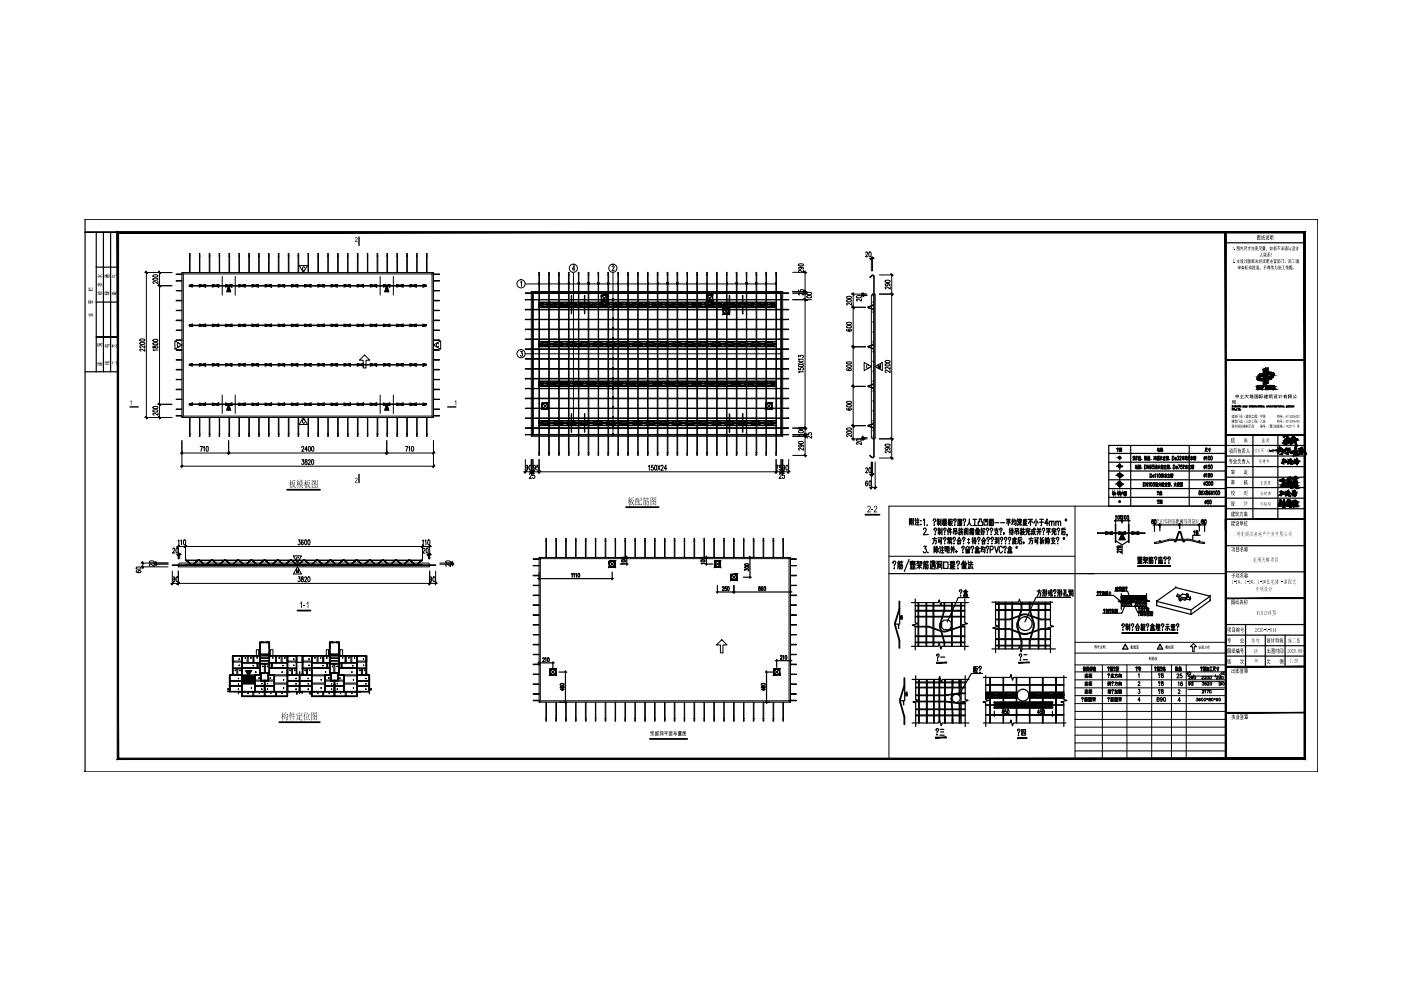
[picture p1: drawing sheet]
<svg xmlns="http://www.w3.org/2000/svg" width="297mm" height="210mm" viewBox="0 0 297 210" stroke-linecap="round" stroke-linejoin="round" font-family="sans-serif">
<g fill="#000">
<path d="M184 107.3h.1a.42 .42 0 0 1 .5 .2 .42 .42 0 0 1-.2 .5l-.3 .5h.5v.1h-.7l.5-.8a.24 .24 0 0 0 .1-.3 .24 .24 0 0 0-.3-.1 .24 .24 0 0 0-.2 .3l-.1-.1zM184.7 108h.5v.2h-.5zM185.3 107.4l.5-.2 .2 .2v.4l-.5 .6 .5 .1v.1h-.7l.5-.8a.23 .23 0 0 0 0-.4 .25 .25 0 0 0-.4 .3l-.1-.1zM63.9 127.5l.1 1.4h-.2v-1.1l-.2 .3v-.3zM64.3 128.3h.5v.2h-.5zM65.3 127.5l.1 1.4h-.2v-1.1l-.2 .3zM142.8 155.2h.2v-.2l.1 .2h.5l-.6 .2h.2l.1-.1v.1h.2v.5l-.2-.1h.1v-.3h-.1v.5l-.1-.5h-.2v.4v-.4l-.3 .2 .3-.4z"/>
<path d="M61.9 101.9l.2 .1 .4-.3 .1 .2-.6 .1v.3l.5-.1 .1 .2-.3 .6 .4 .3-.1 .2-.3-.4-.5 .3 .4-.4-.1-.6-.2 .8-.2 .3 .2-.7zM62.1 102.4l.2 .5 .1-.5zM61.6 101.7l.1 .1-.1 .4 .2-.1 .1 .1h-.3l.2 .5-.2-.3v1.1v-1l-.3 .5 .3-.7-.3-.1h.3z"/>
<path d="M63.1 101.7l.1 .1v.4h.3h-.3l.2 .5-.2-.3-.1 1.1v-1l-.2 .5 .2-.8h-.2h.2zM63.6 101.7l.2 .1-.1 .2h.2v-.3l.1 .3 .2-.1 .1 .1h-.3l-.1 .2v-.2h-.2l-.1 .2v-.2h-.3h.3zM63.5 102.2l.6 .1v.5l-.3-.1v.3l.4-.1 .1 .1h-.5l.5 .3-.1 .2-.4-.5-.3 .4-.3 .1 .5-.5h-.4h.4v-.3l-.2 .1zM63.6 102.3v.1h.4v-.1zM63.6 102.5v.2h.4v-.2z"/>
<path d="M65.1 101.9l.5-.2 .1 .2-.5 .1v.3l.4-.1 .1 .2-.3 .6 .5 .3a.24 .24 0 0 1-.3 .1 .24 .24 0 0 1-.2-.3l-.5 .4 .5-.5-.2-.6-.1 .7-.3 .4 .2-.5zM65.2 102.4l.2 .5 .2-.5zM64.7 101.7l.1 .1v.4h.2h-.2l.2 .5-.1 .1-.1-.4-.1 1.1v-1l-.3 .6 .3-.9h-.3h.3z"/>
<path d="M66.1 101.7l1.3 .1-.1 1.6-1.1-.1-.1 .2zM66.2 101.9v.9l.2-.1a.25 .25 0 0 0 .3-.2 .25 .25 0 0 0-.2-.3l-.2 .2 .2-.5zM66.5 101.9h.2l-.1 .1 .4 .1-.2 .3 .4 .3-.1 .1-.4-.3-.5 .3v.5h1v-1.4zM66.5 102.1l.2 .3 .2-.2zM66.6 102.7l.2 .2zM66.5 103h.3l.1 .2z"/>
<path d="M133.7 105.6l.6-.1 .1 .1-.6 .1v.3l.5-.1 .1 .1-.2 .5a.34 .34 0 0 0 0 .3 .34 .34 0 0 0 .3 .2l-.2 .1a.2 .2 0 0 0-.2-.3 .2 .2 0 0 0-.2 .2l-.3 .1 .2-.2a.46 .46 0 0 0 .1-.7l-.1-.2v.7l-.3 .5 .2-.6zM133.9 106l.2 .6 .2-.6zM133.4 105.4l.1 .1-.1 .4 .2-.1 .1 .1h-.3l.2 .6-.2-.3 .1 .9-.1 .1v-.9l-.3 .5 .3-.8-.3-.1h.3z"/>
<path d="M135.5 105.6h.5v.6h-.4v.6v.2h.4v-.4l.1 .5h-.6v-1.1l.4 .1v-.5zM134.7 105.6l.6-.1 .2 .1h-.3v.3h.2l-.1 1.2v-.1h-.5l-.1 .1v-1.3l.3 .1v-.3zM135 105.6l.1 .3zM135.2 105.9v.4h.1v-.4zM135 105.9l-.2 .7h.5zM134.8 105.9l.1 .5 .1-.5zM134.8 106.6v.3h.5v-.3z"/>
<path d="M136.5 106l.4 .1v1l-.2 .1-.1-.2h.2v-.3h-.3l-.2 .5 .1-.3zM136.6 106.1v.2h.2v-.2zM136.6 106.4l-.1 .2h.3v-.2zM137.1 105.9l.2 .1-.1 .3 .3-.1 .1 .1-.1 .5a.22 .22 0 0 1 0 .3 .22 .22 0 0 1-.3-.1 .43 .43 0 0 0 .3-.7h-.3v.5l-.4 .4 .3-.5a.26 .26 0 0 0 .1-.3 .26 .26 0 0 0-.3-.1h.3zM136.6 105.4v.3l.3-.1 .1 .1h-.3v.3l-.2-.3-.2 .3zM137.2 105.4l.1 .1-.1 .2 .3-.1 .1 .1h-.3l.2 .2-.1 .1-.1-.3-.4 .3z"/>
<path d="M137.9 105.4h1.2v1.7l-1.1-.1-.1 .2zM138 105.5l.1 1 .4-.4-.2-.3-.2 .3 .2-.6zM138.4 105.5v.2h.3l.2 .1-.2 .2a.18 .18 0 0 0-.1 .2 .18 .18 0 0 0 .3 .1l.1 .1h-.2a.36 .36 0 0 0-.7 .1l-.1 .5h1v-1.5zM138.3 105.8l.3 .3 .1-.3zM138.4 106.4l.2 .2zM138.3 106.6l.4 .1v.2z"/>
<path d="M60.5 151l.1 .1-.1 .3 .4-.1 .1 .1v.9a.25 .25 0 0 1-.1 .4 .25 .25 0 0 1-.4-.1h.2l.2-.2v-1h-.5l-.2 .4zM60.5 151.6l.1 .1-.3 .5h.4l-.1-.2 .1 .4v-.2l-.4 .2-.1-.2zM59.9 151l.1 .1v.3l.2-.1v.2h-.2l.2 .5-.2-.3-.1 1.1v-1l-.3 .5 .3-.7-.3-.2h.3z"/>
<path d="M61.8 151.2l.1 .1-.1 .2h.3v-.5l.1 .1v.4l.2-.1 .2 .2h-.4v.4l.3-.1 .1 .1h-.4l-.1 .8v-.8h-.5h.5v-.4h-.3l-.2 .3zM61.6 151l.1 .1-.2 .3v1.4v-1.2l-.3 .4z"/>
<path d="M62.9 151.7l1-.1 .2 .2h-.6v.3l.4-.1 .1 .1h-.5v.5h.6l-.1 .1h-.6l-.3-.4-.3 .5 .3-.9 .1 .1-.1 .2 .3 .3v-.7zM63.4 151l.1 .3zM62.9 151.3h1.1l.1 .1-.2 .2 .1-.2h-1l-.1 .2z"/>
<path d="M64.6 151l.2 .1-.2 .4v1.3v-1.2l-.3 .4zM65.1 151l.1 .2v.2zM64.7 151.5h.8l.1-.2 .1 .2zM64.9 151.6l.2 .5-.1 .3zM65.4 151.6l.1 .1-.2 .9 .3-.1 .1 .2h-.9l.4-.1z"/>
<path d="M66 151l1.2 .1v1.6l-1.1-.1-.1 .2zM66.1 151.1v1l.2-.2a.24 .24 0 0 0 .2-.2 .24 .24 0 0 0-.1-.2l-.2 .2 .2-.6zM66.5 151.1v.2h.3v.2a.26 .26 0 0 0-.1 .4 .26 .26 0 0 0 .4 0l-.3 .1a.39 .39 0 0 0-.6 .1l-.1 .5h1v-1.5zM66.5 151.4l.1 .3 .2-.3zM66.5 152l.3 .1zM66.4 152.2l.4 .1v.2z"/>
<path d="M138.2 155h.5l-.2 .2h.1v.6v-.5h-.3v.5v-.6l.1-.1zM137.9 155.1h.3l-.2 .2 .2 .1v.2l-.2-.2v.6l-.1-.1h.1v-.5h-.2h.2l-.1-.1 .1-.1zM138.4 155.4l.1 .4-.3 .2zM138.5 155.8l.2 .2z"/>
<path d="M138.9 155.1l.3-.1 .1 .1-.3 .1v.2l.1-.2 .1 .2 .2-.1-.1-.3h.4l-.1 .4h-.2h.2v-.3h-.2l-.1 .4h-.4zM138.9 155.5h.7v.5h-.7zM139.3 155.6l.2 .1zM139 155.6v.1h.2v-.1zM139.3 155.8l.2 .1zM139 155.8l.2 .1z"/>
<path d="M139.9 155l.2 .2zM140.1 155h.5v1h-.1v-.9h-.3l-.1 .9zM140.2 155.2l.3 .1zM139.8 155.3l.2 .1zM140.3 155.4h.2v.4h-.2zM140.3 155.5v.2h.1v-.2zM140 155.6l-.1 .4z"/>
<path d="M140.8 155h.8l-.3 .1v.4h.3l-.3 .1v.4l-.1-.4h-.4l.4-.1v-.4zM141.4 155.2l.1 .1-.1 .2zM140.9 155.2h.1l.1 .3z"/>
<path d="M141.8 155h.8l-.4 .2h.3v.8h-.7v-.8h.4v-.1zM142.4 155.3v.6h.1v-.6zM142.1 155.3l.2 .1zM141.9 155.3v.6h.1v-.6zM142.1 155.5l.2 .2zM142.1 155.7l.2 .2z"/>
<path d="M143.8 155h.7v.2h-.3l.3 .1-.3 .1h.2v.5h-.5v-.5h.2l-.3-.1 .3-.1h-.3zM144.3 155.1l.1 .1zM144.1 155.1l.1 .1zM143.8 155.1l.2 .1zM144 155.5h.4zM144 155.6l.4 .1zM144 155.7l.4 .1zM143.8 155.4v.5l.8 .1h-.8z"/>
<path d="M144.7 155h.8v1h-.8zM145 155.1l.3 .1-.1 .2 .2 .1v-.4zM144.8 155.1v.8h.3l-.1-.2 .2 .2h.2v-.3l-.3-.1-.2 .1 .1-.2h-.1l.1-.3zM145.1 155.5l.1 .2zM145 155.3h.2z"/>
</g>
<path d="M60.9 103.8h7M132.7 107.5h7M183.5 109.1h3M63.1 129.5h2.7M59.2 153.1h8.6M137.8 156.7h7.9" fill="none" stroke="#000" stroke-width=".38"/>
<g fill="none" stroke="#000" stroke-width=".21">
<path d="M38.6 57.8v30.7l.3-.3v-30.1M91.9 57.8h-53.3l.3 .3h52.7l.3-.3v30.7l-.3-.3v-30.1M112.6 61.8v30.7l.3-.3v-30.1M165.9 61.8h-53.3l.3 .3h52.8l.2-.3v30.7l-.2-.3v-30.1M185 62.4h.5v30.6h-.5l-.3-.2v-30.1zM38.6 88.5h53.3M38.9 88.2h52.7M112.6 92.5h53.3M112.9 92.2h52.8M37.8 119.6l.3-.2h52.7l.3 .2v.6h-53.3zM114.3 118.2h53.3M114.6 118.4l-.3-.2v30.7"/>
<path d="M167.3 118.4l.3-.2v30.7M114.6 148.6l-.3 .3h53.3l-.3-.3h-52.7v-30.2h52.7v30.2"/>
</g>
<g fill="none" stroke="#000" stroke-width=".21">
<path d="M40.2 57.8v-4.1l.1 4.1M40.2 54.3h.1zM42.2 53.8h.2v4M42.3 54.3h.1M42.3 53.8v4M44.4 57.8v-4.1l.1 4.1M44.4 54.3h.1zM46.4 53.8h.2v4M46.5 54.3h.1M46.5 53.8v4M48.5 53.8h.1l.1 4M48.6 54.3h.1z"/>
<path d="M48.6 53.8v4M50.6 53.8h.2v4M50.7 54.3h.1M50.7 53.8v4M52.7 54.3h.2zM52.7 53.8v4M52.8 53.8h-.1M52.9 53.8v4M54.8 53.8h.1v4M54.9 54.3h.1M54.9 53.8v4M56.9 54.3h.2z"/>
<path d="M56.9 53.8v4M57 53.8h-.1M57.1 53.8v4M59 57.8l.1-4.1v4.1M59 54.3h.1zM61.1 54.3h.2zM61.1 53.8v4M61.2 53.8h-.1M61.3 53.8v4M63.2 57.8l.1-4.1v4.1M63.2 54.3h.1zM65.3 57.8v-4.1l.1 4.1"/>
<path d="M65.3 54.3h.1M67.4 57.8l.1-4.1v4.1M67.4 54.3h.1zM69.5 57.8v-4.1l.1 4.1M69.5 54.3h.1M71.6 54.3h.1zM71.6 53.8v4M71.7 53.8h-.2M71.7 53.8v4M73.7 57.8v-4.1l.1 4.1M73.7 54.3h.1M75.8 54.3h.1z"/>
<path d="M75.8 53.8v4M75.9 53.8h-.2M75.9 53.8v4M77.9 53.8h.1v4M77.9 54.3h.1M77.9 53.8v4M80 54.3h.1zM80 53.8v4M80.1 53.8h-.2M80.1 53.8v4M82 57.8l.1-4.1 .1 4.1M82 54.3h.2z"/>
<path d="M84.2 54.3h.1zM84.2 53.8v4M84.2 53.8h-.1M84.3 53.8v4M86.2 57.8l.1-4.1 .1 4.1M86.2 54.3h.2zM88.3 53.8h.1v4M88.3 54.3h.1M88.3 53.8v4M90.4 57.8l.1-4.1 .1 4.1M90.4 54.3h.2zM114.3 58.3h.1z"/>
<path d="M114.3 57.8v38.7M114.4 57.8v38.7M116.3 57.8h.2M116.3 57.8v38.7M116.4 58.3h.1zM116.5 57.8v38.7M118.4 58.3h.2zM118.4 57.8v38.7M118.6 57.8v38.7M120.5 57.8h.2M120.5 58.3h.2zM120.5 57.8v38.7"/>
<path d="M120.7 57.8v38.7M122.6 58.3h.1zM122.6 57.8v38.7M122.7 57.8v38.7M124.7 58.3h.1zM124.7 57.8h.1M124.7 57.8v38.7M124.8 57.8v38.7M126.8 58.3h.1zM126.8 57.8v38.7M126.9 57.8v38.7M128.9 58.3h.1z"/>
<path d="M128.9 57.8v38.7M129 57.8v38.7M131 58.3h.1zM131 57.8v38.7M131.1 57.8v38.7M133.1 58.3h.1zM133.1 57.8v38.7M133.2 57.8v38.7M135.2 58.3h.1zM135.2 57.8v38.7M135.3 57.8v38.7M137.3 58.3h.1z"/>
<path d="M137.3 57.8v38.7M137.4 57.8v38.7M139.4 57.8h.1M139.4 57.8v38.7M139.4 58.3h.1zM139.5 57.8v38.7M141.5 58.3h.1zM141.5 57.8v38.7M141.6 57.8v38.7M143.6 57.8h.1M143.6 58.3h.1zM143.6 57.8v38.7"/>
<path d="M143.7 57.8v38.7M145.7 58.3h.1zM145.7 57.8v38.7M145.8 57.8v38.7M147.7 58.3h.2zM147.7 57.8h.2M147.7 57.8v38.7M147.9 57.8v38.7M149.9 58.3h.1M149.9 57.8v38.7M151.9 58.3h.2zM151.9 57.8v38.7"/>
<path d="M152.1 57.8v38.7M154 57.8h.1M154.1 58.3h.1M154.1 57.8v38.7M156.1 58.3h.2zM156.1 57.8v38.7M156.3 57.8v38.7M158.2 57.8h.1M158.2 58.3h.1zM158.2 57.8v38.7M158.3 57.8v38.7M160.3 58.3h.1z"/>
<path d="M160.3 57.8v38.7M160.4 57.8v38.7M162.4 57.8h.1M162.4 58.3h.1zM162.4 57.8v38.7M162.5 57.8v38.7M164.5 58.3h.1zM164.5 57.8v38.7M164.6 57.8v38.7M184.9 58.4h.2l.2 .2v38.2M184.9 58.5l-.5 .4 .4-.5a.32 .32 0 0 1 .3-.1 .32 .32 0 0 1 .2 .3v38.2M40.2 92h.1z"/>
<path d="M40.2 88.5v4l.1-4M40.3 92h.1M42.4 92h.1M42.3 88.5v4M42.3 92h.1M42.4 88.5v4h-.2M44.4 92h.1zM44.4 88.5v4l.1-4M44.5 92h.1M46.5 92h.1M46.5 88.5v4M46.6 88.5v4h-.2"/>
<path d="M48.6 92h.1zM48.6 88.5v4M48.7 88.5l-.1 4h-.1M50.7 92h.1M50.7 88.5v4M50.8 88.5v4h-.2M52.7 92.5h.1M52.7 92h.2zM52.7 88.5v4M52.9 88.5v4M54.9 92h.1M54.9 88.5v4"/>
<path d="M54.9 88.5v4h-.1M56.9 92.5h.1M56.9 92h.2zM56.9 88.5v4M57.1 88.5v4M59 92h.1zM59 88.5l.1 4v-4M61.1 92.5h.1M61.1 92h.2zM61.1 88.5v4M61.3 88.5v4M63.2 92h.1z"/>
<path d="M63.2 88.5l.1 4v-4M65.3 92h.1M65.3 88.5v4l.1-4M67.4 92h.1zM67.4 88.5l.1 4v-4M69.5 92h.1M69.5 88.5v4l.1-4M71.5 92.5h.2M71.6 92h.1zM71.6 88.5v4M71.6 92h.1M71.7 88.5v4"/>
<path d="M73.7 92h.1M73.7 88.5v4l.1-4M75.7 92.5h.2M75.8 92h.1zM75.8 88.5v4M75.8 92h.1M75.9 88.5v4M77.9 92h.1M77.9 88.5v4M78 88.5v4h-.1M79.9 92.5h.2M80 92h.1z"/>
<path d="M80 88.5v4M80 92h.1M80.1 88.5v4M82 92h.2zM82 88.5l.1 4 .1-4M84.1 92.5h.1M84.2 92h.1zM84.2 88.5v4M84.3 88.5v4M86.2 92h.2zM86.2 88.5l.1 4 .1-4M88.4 92h.1"/>
<path d="M88.3 88.5v4M88.4 88.5v4h-.1M90.4 92h.2zM90.4 88.5l.1 4 .1-4M90.5 92h.1M114.3 96h.1zM114.3 96h.1M116.3 96.5h.2M116.3 96h.1M116.5 96.5h-.2M118.4 96h.2zM118.5 96h-.1"/>
<path d="M120.5 96.5h.2M120.5 96h.1M120.7 96.5h-.2M122.7 96h.1M124.7 96.5h.1M124.7 96h.1M124.8 96.5h-.1M126.9 96h.1M128.9 96h.1zM131.1 96h.1M133.1 96h.1zM135.2 96h.1"/>
<path d="M137.3 96h.1zM139.4 96.5h.1M139.4 96h.1zM139.5 96.5h-.1M141.5 96h.1zM143.6 96.5h.1M143.6 96h.1zM143.7 96.5h-.1M145.7 96h.1M147.7 96.5h.2M147.7 96h.1M147.9 96.5h-.2"/>
<path d="M149.9 96h.1M151.9 96h.2zM154 96.5h.1M154.1 96h.1M154.1 96.5h-.1M156.1 96h.2zM158.2 96.5h.1M158.2 96h.1M158.3 96.5h-.1M160.3 96h.1zM160.4 96h-.1M162.4 96.5h.1"/>
<path d="M162.4 96h.1zM162.5 96.5h-.1M164.5 96h.1zM164.5 96h.1M184.9 96.9l-.5-.4 .4 .5M185.3 96.8l-.2 .2-.2-.1M185.3 96.8a.32 .32 0 0 1-.2 .2 .32 .32 0 0 1-.3 0M115.7 114.7l.2-.1zM115.7 114.2v4M115.9 114.2h-.2M115.9 114.2v4M117.9 114.6l.1 .1z"/>
<path d="M117.9 114.2v4M117.9 114.2h-.1M118 114.2v4M119.9 114.6l.2 .1zM119.9 114.2v4M120.1 114.2h-.2M120.1 114.2v4M122 114.6l.1 .1zM122 114.7h.1M122 114.2v4M122.1 114.2h-.1M122.1 114.2v4"/>
<path d="M124.1 114.6l.1 .1zM124.1 114.2v4M124.2 114.2h-.1M124.2 114.2v4M126.2 114.6l.1 .1zM126.2 114.7h.1M126.2 114.2v4M126.3 114.2h-.1M126.3 114.2v4M128.3 114.6l.1 .1zM128.3 114.2v4M128.4 114.2h-.1"/>
<path d="M128.4 114.2v4M130.5 114.7h.1M130.4 114.2v4M130.5 114.2h-.1M130.5 114.2v4M132.5 114.6l.1 .1zM132.5 114.2v4M132.6 114.2h-.1M132.6 114.2v4M134.7 114.7h.1M134.6 114.2v4M134.7 114.2h-.1"/>
<path d="M134.7 114.2v4M136.7 114.6l.1 .1zM136.7 114.2v4M136.8 114.2h-.1M136.8 114.2v4M138.8 114.7l.1-.1zM138.8 114.2v4M138.9 114.2h-.1M138.9 114.7h.1M138.9 114.2v4M140.9 114.6l.1 .1zM140.9 114.2v4"/>
<path d="M141 114.2h-.2M141 114.2v4M143 114.6l.1 .1zM143 114.2v4M143.1 114.2h-.1M143.1 114.2v4M145.1 114.6l.1 .1zM145.1 114.2v4M145.2 114.2h-.2M145.2 114.2v4M147.2 114.6l.1 .1zM147.2 114.2v4"/>
<path d="M147.3 114.2h-.1M147.3 114.2v4M149.3 114.6l.1 .1zM149.3 114.2v4M149.4 114.2h-.2M149.4 114.2v4M151.3 114.6l.2 .1zM151.3 114.2v4M151.5 114.2h-.2M151.5 114.2v4M153.5 114.6v.1zM153.5 114.2v4"/>
<path d="M153.5 114.2h-.1M155.5 114.6l.2 .1zM155.5 114.2v4M155.6 114.2h-.1M155.7 114.2v4M157.6 114.6l.1 .1zM157.6 114.2v4M157.7 114.2h-.1M157.7 114.2v4M159.7 114.6l.2 .1zM159.7 114.2v4M159.8 114.2h-.1"/>
<path d="M159.9 114.2v4M161.8 114.7l.1-.1zM161.8 114.2v4M161.9 114.2h-.1M161.9 114.2v4M163.9 114.6l.1 .1zM163.9 114.2v4M164 114.2h-.1M164 114.2v4M166 114.7l.1-.1zM166 114.2v4M166.1 114.2h-.1"/>
<path d="M166.1 114.2v4M115.7 152.4h.2zM115.7 148.9l.1 4 .1-4M117.9 152.4h.1zM117.9 148.9l-.1 3.9h.1M118 148.9v4M119.9 148.9l.1 4 .1-4M119.9 152.4h.1M122 152.4h.1M122 148.9v4M122.1 148.9v3.9h-.1M124.1 152.4h.1z"/>
<path d="M124.1 148.9l.1 4v-4M126.2 152.4h.1M126.2 148.9v4M126.3 148.9v3.9h-.1M128.3 152.4h.1zM128.3 148.9l.1 4v-4M130.4 152.4h.1M130.4 148.9v4M130.5 148.9v3.9h-.1M132.5 152.8h.1M132.5 152.4h.1zM132.5 148.9v4"/>
<path d="M132.6 148.9v4M134.6 152.4h.1M134.6 148.9v4M134.7 148.9v3.9h-.1M136.7 152.4h.1zM136.7 148.9v4M136.8 148.9v3.9h-.1M138.8 152.4h.1zM138.8 148.9v4l.1-4M140.9 152.4h.1zM140.9 148.9v4M141 148.9v3.9h-.2"/>
<path d="M143 148.9v4l.1-4M143 152.4h.1M145.1 152.4h.1M145.1 148.9v4M145.2 148.9v3.9h-.2M147.2 152.4h.1zM147.2 148.9v4l.1-4M149.3 152.4h.1M149.3 148.9v4M149.4 148.9v3.9h-.2M151.3 152.4h.2zM151.3 148.9l.1 4 .1-4"/>
<path d="M153.5 152.4h.1M153.5 148.9v4M153.5 148.9v3.9h-.1M155.5 152.4h.2zM155.5 148.9v3.9h.1M155.7 148.9v4M157.6 152.4h.1M157.6 148.9v4M157.7 148.9v3.9h-.1M159.7 152.4h.2zM159.7 148.9v3.9h.1M159.9 148.9v4"/>
<path d="M161.8 148.9l.1 4v-4M161.8 152.4h.1M163.9 152.4h.1zM163.9 148.9v3.9h.1M164 148.9v4M166 152.4h.1zM166 148.9l.1 4v-4"/>
<circle cx="114.3" cy="57.8" r=".06"/>
<circle cx="118.5" cy="57.8" r=".06"/>
<circle cx="122.7" cy="57.8" r=".06"/>
<circle cx="126.9" cy="57.8" r=".06"/>
<circle cx="128.9" cy="57.8" r=".06"/>
<circle cx="131" cy="57.8" r=".06"/>
<circle cx="133.1" cy="57.8" r=".06"/>
<circle cx="135.2" cy="57.8" r=".06"/>
<circle cx="137.3" cy="57.8" r=".06"/>
<circle cx="141.5" cy="57.8" r=".06"/>
<circle cx="145.7" cy="57.8" r=".06"/>
<circle cx="149.9" cy="57.8" r=".06"/>
<circle cx="152" cy="57.8" r=".06"/>
<circle cx="156.1" cy="57.8" r=".06"/>
<circle cx="160.3" cy="57.8" r=".06"/>
<circle cx="164.5" cy="57.8" r=".06"/>
<circle cx="114.3" cy="96.5" r=".06"/>
<circle cx="118.5" cy="96.5" r=".06"/>
<circle cx="122.7" cy="96.5" r=".06"/>
<circle cx="126.9" cy="96.5" r=".06"/>
<circle cx="128.9" cy="96.5" r=".06"/>
<circle cx="131" cy="96.5" r=".06"/>
<circle cx="133.1" cy="96.5" r=".06"/>
<circle cx="135.2" cy="96.5" r=".06"/>
<circle cx="137.3" cy="96.5" r=".06"/>
<circle cx="141.5" cy="96.5" r=".06"/>
<circle cx="145.7" cy="96.5" r=".06"/>
<circle cx="149.9" cy="96.5" r=".06"/>
<circle cx="152" cy="96.5" r=".06"/>
<circle cx="156.1" cy="96.5" r=".06"/>
<circle cx="160.3" cy="96.5" r=".06"/>
<circle cx="164.5" cy="96.5" r=".06"/>
<circle cx="39.3" cy="119.9" r=".06"/>
<circle cx="41.4" cy="119.9" r=".06"/>
<circle cx="43.5" cy="119.9" r=".06"/>
<circle cx="45.6" cy="119.9" r=".06"/>
<circle cx="47.7" cy="119.9" r=".06"/>
<circle cx="49.8" cy="119.9" r=".06"/>
<circle cx="51.9" cy="119.9" r=".06"/>
<circle cx="54" cy="119.9" r=".06"/>
<circle cx="56.1" cy="119.9" r=".06"/>
<circle cx="58.1" cy="119.9" r=".06"/>
<circle cx="60.2" cy="119.9" r=".06"/>
<circle cx="62.3" cy="119.9" r=".06"/>
<circle cx="64.4" cy="119.9" r=".06"/>
<circle cx="66.5" cy="119.9" r=".06"/>
<circle cx="68.6" cy="119.9" r=".06"/>
<circle cx="70.7" cy="119.9" r=".06"/>
<circle cx="72.8" cy="119.9" r=".06"/>
<circle cx="74.9" cy="119.9" r=".06"/>
<circle cx="77" cy="119.9" r=".06"/>
<circle cx="79.1" cy="119.9" r=".06"/>
<circle cx="81.2" cy="119.9" r=".06"/>
<circle cx="83.2" cy="119.9" r=".06"/>
<circle cx="85.4" cy="119.9" r=".06"/>
<circle cx="87.4" cy="119.9" r=".06"/>
<circle cx="89.6" cy="119.9" r=".06"/>
</g>
<g fill="none" stroke="#000" stroke-width=".21">
<path d="M112.9 62l.1 30.3zM165.6 62l.1 30.3z"/>
<circle cx="38.1" cy="119.9" r=".06"/>
<circle cx="90.7" cy="119.9" r=".06"/>
</g>
<g fill="none" stroke="#000" stroke-width=".21">
<path d="M38.6 59.5h-1.3v.1h1.3M38.6 58.1h-1.3v.1h1.3M91.9 59.5h1.3v.1h-1.3M91.9 58.1h1.3v.1h-1.3M38.6 78.3h-1.3v.1h1.3M38.6 76.2h-1.3v.2h1.3M38.6 74.2h-1.3l1.3 .1M38.6 72.1h-1.3v.1h1.3M38.6 70h-1.3l1.3 .1M38.6 67.9h-1.3v.1h1.3M38.6 65.8h-1.3l1.3 .1M38.6 63.7h-1.3v.1h1.3"/>
<path d="M38.6 61.6h-1.3l1.3 .1M91.9 78.3h1.3v.1h-1.3M91.9 76.2h1.3v.2h-1.3M91.9 74.2h1.3l-1.3 .1M91.9 72.1h1.3v.1h-1.3M91.9 70h1.3l-1.3 .1M91.9 67.9h1.3v.1h-1.3M91.9 65.8h1.3l-1.3 .1M91.9 63.7h1.3v.1h-1.3M91.9 61.6h1.3l-1.3 .1M111.4 78.1h55.8v.2h-55.8zM111.4 76h55.8v.2h-55.8z"/>
<path d="M111.4 74h55.8v.1h-55.8zM111.4 71.9l55.8 .1zM111.4 69.8h55.8v.1h-55.8zM111.4 67.7l55.8 .1zM111.4 65.6h55.8v.1h-55.8zM111.4 63.5l55.8 .1zM111.4 62.1l55.8 .1zM38.6 88.1h-1.3v.1h1.3M38.6 86.7h-1.3v.1h1.3M38.6 84.6h-1.3l1.3 .1M38.6 82.5h-1.3v.1h1.3M38.6 80.4h-1.3l1.3 .1"/>
<path d="M91.9 88.1h1.3v.1h-1.3M91.9 86.7h1.3v.1h-1.3M91.9 84.6h1.3l-1.3 .1M91.9 82.5h1.3v.1h-1.3M91.9 80.4h1.3l-1.3 .1M111.4 92.1l55.8 .1zM111.4 90.7l55.8 .1zM111.4 88.6h55.8v.1h-55.8zM111.4 86.5l55.8 .1zM111.4 84.4h55.8v.1h-55.8zM111.4 82.3l55.8 .1zM111.4 80.2h55.8v.1h-55.8z"/>
<path d="M36.5 119.8h55.9v.1h-55.9zM114.3 119.9h-1.3l1.3 .1M114.3 118.5h-1.3l1.3 .1M132.8 119.5l.2 .2M132.8 118.1l.2 .2M149.6 119.5l.3 .2M149.6 118.1l.3 .2M158.9 118.1l.3 .2M167.6 119.9h1.3l-1.3 .1M167.6 118.5h1.3l-1.3 .1M114.3 138.7h-1.3l1.3 .1M114.3 136.6h-1.3v.1h1.3"/>
<path d="M114.3 134.5h-1.3l1.3 .1M114.3 132.4h-1.3v.1h1.3M114.3 130.3h-1.3v.2h1.3M114.3 128.2h-1.3v.2h1.3M114.3 126.2h-1.3v.1h1.3M114.3 124.1h-1.3l1.3 .1M114.3 122h-1.3v.1h1.3M114.4 122.6l-.2 .2M129.9 122.6l-.2 .2M152.3 125.3l-.3 .3M155.7 125.3l-.3 .3M158.9 122.2l.3 .3"/>
<path d="M164.8 140l-.3 .2M167.6 138.7h1.3l-1.3 .1M167.6 136.6h1.3v.1h-1.3M167.6 134.5h1.3l-1.3 .1M167.6 132.4h1.3v.1h-1.3M167.6 130.3h1.3v.2h-1.3M167.6 128.2h1.3v.2h-1.3M167.6 126.2h1.3v.1h-1.3M167.6 124.1h1.3l-1.3 .1M167.6 122h1.3v.1h-1.3M167.7 125.3l-.2 .3M167.7 140l-.2 .2"/>
<path d="M114.3 148.5h-1.3v.1h1.3M114.3 147.1h-1.3l1.3 .1M114.3 145h-1.3v.1h1.3M114.3 142.9h-1.3l1.3 .1M114.3 140.8h-1.3v.1h1.3M114.4 140.4l-.2 .3M117.3 140.4l-.2 .3M119.8 142.3l.2 .3M119.8 148.8l.2 .2M162.4 142.3l.2 .3M162.4 148.8l.2 .2M167.6 148.5h1.3v.1h-1.3"/>
<path d="M167.6 147.1h1.3l-1.3 .1M167.6 145h1.3v.1h-1.3M167.6 142.9h1.3l-1.3 .1M167.6 140.8h1.3v.1h-1.3"/>
<circle cx="185.1" cy="76.6" r=".06"/>
<circle cx="185.1" cy="62.7" r=".06"/>
<circle cx="185.1" cy="70.4" r=".06"/>
<circle cx="185.1" cy="72.5" r=".06"/>
<circle cx="185.1" cy="66.2" r=".06"/>
<circle cx="185.1" cy="78.7" r=".06"/>
<circle cx="185.1" cy="68.3" r=".06"/>
<circle cx="185.1" cy="74.6" r=".06"/>
<circle cx="185.1" cy="64.1" r=".06"/>
<circle cx="185.1" cy="85" r=".06"/>
<circle cx="185.1" cy="91.3" r=".06"/>
<circle cx="185.1" cy="89.2" r=".06"/>
<circle cx="185.1" cy="80.8" r=".06"/>
<circle cx="185.1" cy="87.1" r=".06"/>
<circle cx="185.1" cy="82.9" r=".06"/>
<circle cx="185.1" cy="92.7" r=".06"/>
</g>
<g fill="none" stroke="#000" stroke-width=".21">
<path d="M40.1 77.3l50.3 .1zM40.1 77.4l.7 .2zM40.1 77.2l.7-.2zM40.1 68.9h50.3v.1h-50.3zM40.1 69l.7 .3zM40.1 68.8l.7-.1zM40.1 60.5h50.3v.2h-50.3zM40.1 60.6l.7 .3zM40.1 60.5l.7-.2zM42.2 77.6l.7-.2 .7 .2-.7-.1zM42.2 77l.7 .2 .7-.1-.7 .2zM42.2 69.2l.7-.2 .7 .3-.7-.2z"/>
<path d="M42.2 68.7l.7 .1 .7-.1a1.26 1.26 0 0 1-1.4 0zM42.2 60.8l.7-.2 .7 .3-.7-.2zM42.2 60.3l.7 .2 .7-.2a1.26 1.26 0 0 1-1.4 0zM45 77.6l.7-.2 .7 .2-.7-.1zM45 77l.7 .2 .7-.1-.7 .2zM45 69.2l.7-.2 .7 .3-.7-.2zM45 68.7l.7 .1 .7-.1a1.26 1.26 0 0 1-1.4 0zM45 60.8l.7-.2 .7 .3-.7-.2zM45 60.3l.7 .2 .7-.2a1.26 1.26 0 0 1-1.4 0zM47.8 77.6l.7-.2 .7 .2-.7-.1zM47.8 77l.7 .2 .7-.1-.7 .2zM47.8 69.2l.7-.2 .7 .3-.7-.2z"/>
<path d="M47.8 68.7l.7 .1 .7-.1a1.26 1.26 0 0 1-1.4 0zM47.8 60.8l.7-.2 .7 .3-.7-.2zM47.8 60.3l.7 .2 .7-.2a1.26 1.26 0 0 1-1.4 0zM50.6 77.6l.7-.2 .7 .2-.7-.1zM50.6 77l.7 .2 .7-.1-.7 .2zM50.6 69.2l.7-.2 .7 .3-.7-.2zM50.6 68.7l.7 .1 .7-.1a1.26 1.26 0 0 1-1.4 0zM50.6 60.8l.7-.2 .7 .3-.7-.2zM50.6 60.3l.7 .2 .7-.2a1.26 1.26 0 0 1-1.4 0zM53.4 77.6l.7-.2 .7 .2-.7-.1zM53.4 77l.7 .2 .7-.1-.7 .2zM53.4 69.2l.7-.2 .7 .3-.7-.2z"/>
<path d="M53.4 68.7l.7 .1 .7-.1a1.26 1.26 0 0 1-1.4 0zM53.4 60.8l.7-.2 .7 .3-.7-.2zM53.4 60.3l.7 .2 .7-.2a1.26 1.26 0 0 1-1.4 0zM56.2 77.6l.7-.2 .7 .2-.7-.1zM56.2 77l.7 .2 .7-.1-.7 .2zM56.2 69.2l.7-.2 .7 .3-.7-.2zM56.2 68.7l.7 .1 .7-.1a1.26 1.26 0 0 1-1.4 0zM56.2 60.8l.7-.2 .7 .3-.7-.2zM56.2 60.3l.7 .2 .7-.2a1.26 1.26 0 0 1-1.4 0zM59 77.6l.6-.2 .8 .2-.8-.1zM59 77l.6 .2 .8-.1-.8 .2zM59 69.2l.6-.2 .8 .3-.8-.2z"/>
<path d="M59 68.7l.6 .1 .8-.1a1.26 1.26 0 0 1-1.4 0zM59 60.8l.6-.2 .8 .3-.8-.2zM59 60.3l.6 .2 .8-.2a1.26 1.26 0 0 1-1.4 0zM61.8 77.6l.6-.2 .8 .2-.8-.1zM61.8 77l.6 .2 .8-.1-.8 .2zM61.8 69.2l.6-.2 .8 .3-.8-.2zM61.8 68.7l.6 .1 .8-.1a1.26 1.26 0 0 1-1.4 0zM61.8 60.8l.6-.2 .8 .3-.8-.2zM61.8 60.3l.6 .2 .8-.2a1.26 1.26 0 0 1-1.4 0zM64.6 77.6l.6-.2 .8 .2-.8-.1zM64.6 77l.6 .2 .8-.1-.8 .2zM64.6 69.2l.6-.2 .8 .3-.8-.2z"/>
<path d="M64.6 68.7l.6 .1 .8-.1a1.26 1.26 0 0 1-1.4 0zM64.6 60.8l.6-.2 .8 .3-.8-.2zM64.6 60.3l.6 .2 .8-.2a1.26 1.26 0 0 1-1.4 0zM67.4 77.6l.6-.2 .7 .2-.7-.1zM67.4 77l.6 .2 .7-.1-.7 .2zM67.4 69.2l.6-.2 .7 .3-.7-.2zM67.4 68.7l.6 .1 .7-.1a1.26 1.26 0 0 1-1.3 0zM67.4 60.8l.6-.2 .7 .3-.7-.2zM67.4 60.3l.6 .2 .7-.2a1.26 1.26 0 0 1-1.3 0zM70.1 77.6l.7-.2 .7 .2-.7-.1zM70.1 77l.7 .2 .7-.1-.7 .2zM70.1 69.2l.7-.2 .7 .3-.7-.2z"/>
<path d="M70.1 68.7l.7 .1 .7-.1a1.19 1.19 0 0 1-1.4 0zM70.1 60.8l.7-.2 .7 .3-.7-.2zM70.1 60.3l.7 .2 .7-.2a1.19 1.19 0 0 1-1.4 0zM72.9 77.6l.7-.2 .7 .2-.7-.1zM72.9 77l.7 .2 .7-.1-.7 .2zM72.9 69.2l.7-.2 .7 .3-.7-.2zM72.9 68.7l.7 .1 .7-.1a1.26 1.26 0 0 1-1.4 0zM72.9 60.8l.7-.2 .7 .3-.7-.2zM72.9 60.3l.7 .2 .7-.2a1.26 1.26 0 0 1-1.4 0zM75.7 77.6l.7-.2 .7 .2-.7-.1zM75.7 77l.7 .2 .7-.1-.7 .2zM75.7 69.2l.7-.2 .7 .3-.7-.2z"/>
<path d="M75.7 68.7l.7 .1 .7-.1a1.26 1.26 0 0 1-1.4 0zM75.7 60.8l.7-.2 .7 .3-.7-.2zM75.7 60.3l.7 .2 .7-.2a1.26 1.26 0 0 1-1.4 0zM78.5 77.6l.7-.2 .7 .2-.7-.1zM78.5 77l.7 .2 .7-.1-.7 .2zM78.5 69.2l.7-.2 .7 .3-.7-.2zM78.5 68.7l.7 .1 .7-.1a1.26 1.26 0 0 1-1.4 0zM78.5 60.8l.7-.2 .7 .3-.7-.2zM78.5 60.3l.7 .2 .7-.2a1.26 1.26 0 0 1-1.4 0zM81.3 77.6l.7-.2 .7 .2-.7-.1zM81.3 77l.7 .2 .7-.1-.7 .2zM81.3 69.2l.7-.2 .7 .3-.7-.2z"/>
<path d="M81.3 68.7l.7 .1 .7-.1a1.26 1.26 0 0 1-1.4 0zM81.3 60.8l.7-.2 .7 .3-.7-.2zM81.3 60.3l.7 .2 .7-.2a1.26 1.26 0 0 1-1.4 0zM84.1 77.6l.7-.2 .7 .2-.7-.1zM84.1 77l.7 .2 .7-.1-.7 .2zM84.1 69.2l.7-.2 .7 .3-.7-.2zM84.1 68.7l.7 .1 .7-.1a1.26 1.26 0 0 1-1.4 0zM84.1 60.8l.7-.2 .7 .3-.7-.2zM84.1 60.3l.7 .2 .7-.2a1.26 1.26 0 0 1-1.4 0zM86.9 77.6l.7-.2 .7 .2-.7-.1zM86.9 77l.7 .2 .7-.1-.7 .2zM86.9 69.2l.7-.2 .7 .3-.7-.2z"/>
<path d="M86.9 68.7l.7 .1 .7-.1a1.26 1.26 0 0 1-1.4 0zM86.9 60.8l.7-.2 .7 .3-.7-.2zM86.9 60.3l.7 .2 .7-.2a1.26 1.26 0 0 1-1.4 0zM89.7 77.6l.7-.2zM89.7 77l.7 .3zM89.7 69.2l.7-.2zM89.7 68.7l.7 .2zM89.7 60.8l.7-.2zM89.7 60.3l.7 .2zM114.2 73.4h50.2v.1h-50.2zM114.2 72.4h50.2v.1h-50.2zM114.2 72.9h50.2v.1h-50.2z"/>
<path d="M114.2 73l1.4 .3 1.4-.3 1.4 .3 1.4-.3 1.4 .3 1.4-.3 1.4 .3 1.3-.3 1.4 .3 1.4-.3 1.4 .3 1.4-.3 1.4 .3 1.4-.3 1.4 .3 1.4-.3 1.4 .3 1.4-.3 1.4 .3 1.4-.3 1.4 .3 1.4-.3 1.4 .3 1.4-.3 1.4 .3 1.4-.3 1.4 .3 1.3-.3 1.4 .3 1.4-.3 1.4 .3 1.4-.3 1.4 .3 1.4-.3 1.4 .3 1.4-.2-1.4 .3-1.4-.3-1.4 .3-1.4-.3-1.4 .3-1.4-.3-1.4 .3-1.4-.3-1.3 .3-1.4-.3-1.4 .3-1.4-.3-1.4 .3-1.4-.3-1.4 .3-1.4-.3-1.4 .3-1.4-.3-1.4 .3-1.4-.3-1.4 .3-1.4-.3-1.4 .3-1.4-.3-1.4 .3-1.4-.3-1.4 .3-1.4-.3-1.3 .3-1.4-.3-1.4 .3-1.4-.3-1.4 .3-1.4-.3-1.4 .3zM114.2 72.9l1.4-.4 1.4 .4 1.4-.4 1.4 .4 1.4-.4 1.4 .4 1.4-.4 1.3 .4 1.4-.4 1.4 .4 1.4-.4 1.4 .4 1.4-.4 1.4 .4 1.4-.4 1.4 .4 1.4-.4 1.4 .4 1.4-.4 1.4 .4 1.4-.4 1.4 .4 1.4-.4 1.4 .4 1.4-.4 1.4 .4 1.4-.4 1.3 .4 1.4-.4 1.4 .4 1.4-.4 1.4 .4 1.4-.4 1.4 .4 1.4-.4 1.4 .4-1.4-.3-1.4 .3-1.4-.3-1.4 .3-1.4-.3-1.4 .3-1.4-.3-1.4 .3-1.3-.3-1.4 .3-1.4-.3-1.4 .3-1.4-.3-1.4 .3-1.4-.3-1.4 .3-1.4-.3-1.4 .3-1.4-.3-1.4 .3-1.4-.3-1.4 .3-1.4-.3-1.4 .3-1.4-.3-1.4 .3-1.4-.3-1.4 .3-1.3-.3-1.4 .3-1.4-.3-1.4 .3-1.4-.3-1.4 .3-1.4-.3zM114.2 65h50.2v.2h-50.2zM114.2 64.1h50.2zM114.2 64.5h50.2v.1h-50.2zM114.2 64.6l1.4 .3 1.4-.3 1.4 .3 1.4-.3 1.4 .3 1.4-.3 1.4 .3 1.3-.3 1.4 .3 1.4-.3 1.4 .3 1.4-.3 1.4 .3 1.4-.3 1.4 .3 1.4-.3 1.4 .3 1.4-.3 1.4 .3 1.4-.3 1.4 .3 1.4-.3 1.4 .3 1.4-.3 1.4 .3 1.4-.3 1.4 .3 1.3-.3 1.4 .3 1.4-.3 1.4 .3 1.4-.3 1.4 .3 1.4-.3 1.4 .3 1.4-.2-1.4 .3-1.4-.3-1.4 .3-1.4-.3-1.4 .3-1.4-.3-1.4 .3-1.4-.3-1.3 .3-1.4-.3-1.4 .3-1.4-.3-1.4 .3-1.4-.3-1.4 .3-1.4-.3-1.4 .3-1.4-.3-1.4 .3-1.4-.3-1.4 .3-1.4-.3-1.4 .3-1.4-.3-1.4 .3-1.4-.3-1.4 .3-1.4-.3-1.3 .3-1.4-.3-1.4 .3-1.4-.3-1.4 .3-1.4-.3-1.4 .3zM114.2 64.5l1.4-.4 1.4 .4 1.4-.4 1.4 .4 1.4-.4 1.4 .4 1.4-.4 1.3 .4 1.4-.4 1.4 .4 1.4-.4 1.4 .4 1.4-.4 1.4 .4 1.4-.4 1.4 .4 1.4-.4 1.4 .4 1.4-.4 1.4 .4 1.4-.4 1.4 .4 1.4-.4 1.4 .4 1.4-.4 1.4 .4 1.4-.4 1.3 .4 1.4-.4 1.4 .4 1.4-.4 1.4 .4 1.4-.4 1.4 .4 1.4-.4 1.4 .5-1.4-.4-1.4 .4-1.4-.4-1.4 .4-1.4-.4-1.4 .4-1.4-.4-1.4 .4-1.3-.4-1.4 .4-1.4-.4-1.4 .4-1.4-.4-1.4 .4-1.4-.4-1.4 .4-1.4-.4-1.4 .4-1.4-.4-1.4 .4-1.4-.4-1.4 .4-1.4-.4-1.4 .4-1.4-.4-1.4 .4-1.4-.4-1.4 .4-1.3-.4-1.4 .4-1.4-.4-1.4 .4-1.4-.4-1.4 .4-1.4-.4zM184 73.4h.1M184 65l.1 .1M184.1 73.5l-.1 .1M184.1 65.2h-.1M184.1 73.6l1.1 .3"/>
<path d="M184.1 73.5l1.2 .4M184.1 65.3l1.1 .3M184.1 65.2l1.2 .3M185.2 65.5v.1M185.2 64.7l-1.1 .3M185.2 73.1h.1M185.2 73.1l-1.1 .3M185.3 73.2l-1.2 .3M185.3 64.8l-1.2 .3M267.5 79.8l.3-.1v.6h-.4M267.8 78.4l.6-.4v.1l-.3 .2v.8l-.3 .2zM268.1 79.5l.2-.1v.8l-.2 .1z"/>
<path d="M268.3 78.4l.6-.4v.8l-.6 .2zM268.8 79.3l.6 .1M268.9 79.3v.7l.3-.2a2.46 2.46 0 0 1-2.6 .7M269.4 79.4l.1 .2M269.4 79.6l-.5 .7M270 79.1a2.1 2.1 0 0 0-2.5 .6M270.1 79.1l.1 .3M270.1 79.5l-.6 .8M40.1 85.6h50.3v.2h-50.3zM40.1 85.8l.7 .2zM40.1 85.6l.7-.2zM42.2 85.9l.7-.1 .7 .2z"/>
<path d="M42.2 85.4l.7 .2 .7-.1-.7 .2zM45 85.9l.7-.1 .7 .2zM45 85.4l.7 .2 .7-.1-.7 .2zM47.8 85.9l.7-.1 .7 .2zM47.8 85.4l.7 .2 .7-.1-.7 .2zM50.6 85.9l.7-.1 .7 .2zM50.6 85.4l.7 .2 .7-.1-.7 .2zM53.4 85.9l.7-.1 .7 .2zM53.4 85.4l.7 .2 .7-.1-.7 .2zM56.2 85.9l.7-.1 .7 .2zM56.2 85.4l.7 .2 .7-.1-.7 .2zM59 85.9l.6-.1 .8 .2z"/>
<path d="M59 85.4l.6 .2 .8-.1-.8 .2zM61.8 85.9l.6-.1 .8 .2zM61.8 85.4l.6 .2 .8-.1-.8 .2zM64.6 85.9l.6-.1 .8 .2zM64.6 85.4l.6 .2 .8-.1-.8 .2zM67.4 85.9l.6-.1 .7 .2zM67.4 85.4l.6 .2 .7-.1-.7 .2zM70.1 85.9l.7-.1 .7 .2zM70.1 85.4l.7 .2 .7-.1-.7 .2zM72.9 85.9l.7-.1 .7 .2zM72.9 85.4l.7 .2 .7-.1-.7 .2zM75.7 85.9l.7-.1 .7 .2z"/>
<path d="M75.7 85.4l.7 .2 .7-.1-.7 .2zM78.5 85.9l.7-.1 .7 .2zM78.5 85.4l.7 .2 .7-.1-.7 .2zM81.3 85.9l.7-.1 .7 .2zM81.3 85.4l.7 .2 .7-.1-.7 .2zM84.1 85.9l.7-.1 .7 .2zM84.1 85.4l.7 .2 .7-.1-.7 .2zM86.9 85.9l.7-.1 .7 .2zM86.9 85.4l.7 .2 .7-.1-.7 .2zM89.7 85.9l.7-.1zM89.7 85.4l.7 .3zM114.2 90.2l50.2 .1z"/>
<path d="M114.2 89.2h50.2v.1h-50.2zM114.2 89.7h50.2zM114.2 89.7l1.4 .3 1.4-.3 1.4 .3 1.4-.3 1.4 .3 1.4-.3 1.4 .3 1.3-.3 1.4 .3 1.4-.3 1.4 .3 1.4-.3 1.4 .3 1.4-.3 1.4 .3 1.4-.3 1.4 .3 1.4-.3 1.4 .3 1.4-.3 1.4 .3 1.4-.3 1.4 .3 1.4-.3 1.4 .3 1.4-.3 1.4 .3 1.3-.3 1.4 .3 1.4-.3 1.4 .3 1.4-.3 1.4 .3 1.4-.3 1.4 .3 1.4-.2-1.4 .3-1.4-.3-1.4 .3-1.4-.3-1.4 .3-1.4-.3-1.4 .3-1.4-.3-1.3 .3-1.4-.3-1.4 .3-1.4-.3-1.4 .3-1.4-.3-1.4 .3-1.4-.3-1.4 .3-1.4-.3-1.4 .3-1.4-.3-1.4 .3-1.4-.3-1.4 .3-1.4-.3-1.4 .3-1.4-.3-1.4 .3-1.4-.3-1.3 .3-1.4-.3-1.4 .3-1.4-.3-1.4 .3-1.4-.3-1.4 .3zM114.2 89.6l1.4-.3 1.4 .3 1.4-.3 1.4 .3 1.4-.3 1.4 .3 1.4-.3 1.3 .3 1.4-.3 1.4 .3 1.4-.3 1.4 .3 1.4-.3 1.4 .3 1.4-.3 1.4 .3 1.4-.3 1.4 .3 1.4-.3 1.4 .3 1.4-.3 1.4 .3 1.4-.3 1.4 .3 1.4-.3 1.4 .3 1.4-.3 1.3 .3 1.4-.3 1.4 .3 1.4-.3 1.4 .3 1.4-.3 1.4 .3 1.4-.3 1.4 .4-1.4-.3-1.4 .3-1.4-.3-1.4 .3-1.4-.3-1.4 .3-1.4-.3-1.4 .3-1.3-.3-1.4 .3-1.4-.3-1.4 .3-1.4-.3-1.4 .3-1.4-.3-1.4 .3-1.4-.3-1.4 .3-1.4-.3-1.4 .3-1.4-.3-1.4 .3-1.4-.3-1.4 .3-1.4-.3-1.4 .3-1.4-.3-1.4 .3-1.3-.3-1.4 .3-1.4-.3-1.4 .3-1.4-.3-1.4 .3-1.4-.3zM114.2 81.8h50.2v.1h-50.2zM114.2 80.8h50.2v.1h-50.2zM114.2 81.3h50.2v.1h-50.2zM114.2 81.4l1.4 .3 1.4-.3 1.4 .3 1.4-.3 1.4 .3 1.4-.3 1.4 .3 1.3-.3 1.4 .3 1.4-.3 1.4 .3 1.4-.3 1.4 .3 1.4-.3 1.4 .3 1.4-.3 1.4 .3 1.4-.3 1.4 .3 1.4-.3 1.4 .3 1.4-.3 1.4 .3 1.4-.3 1.4 .3 1.4-.3 1.4 .3 1.3-.3 1.4 .3 1.4-.3 1.4 .3 1.4-.3 1.4 .3 1.4-.3 1.4 .3 1.4-.3-1.4 .4-1.4-.4-1.4 .4-1.4-.4-1.4 .4-1.4-.4-1.4 .4-1.4-.4-1.3 .4-1.4-.4-1.4 .4-1.4-.4-1.4 .4-1.4-.4-1.4 .4-1.4-.4-1.4 .4-1.4-.4-1.4 .4-1.4-.4-1.4 .4-1.4-.4-1.4 .4-1.4-.4-1.4 .4-1.4-.4-1.4 .4-1.4-.4-1.3 .4-1.4-.4-1.4 .4-1.4-.4-1.4 .4-1.4-.4-1.4 .4zM114.2 81.2l1.4-.3 1.4 .3 1.4-.3 1.4 .3 1.4-.3 1.4 .3 1.4-.3 1.3 .3 1.4-.3 1.4 .3 1.4-.3 1.4 .3 1.4-.3 1.4 .3 1.4-.3 1.4 .3 1.4-.3 1.4 .3 1.4-.3 1.4 .3 1.4-.3 1.4 .3 1.4-.3 1.4 .3 1.4-.3 1.4 .3 1.4-.3 1.3 .3 1.4-.3 1.4 .3 1.4-.3 1.4 .3 1.4-.3 1.4 .3 1.4-.3 1.4 .4-1.4-.3-1.4 .3-1.4-.3-1.4 .3-1.4-.3-1.4 .3-1.4-.3-1.4 .3-1.3-.3-1.4 .3-1.4-.3-1.4 .3-1.4-.3-1.4 .3-1.4-.3-1.4 .3-1.4-.3-1.4 .3-1.4-.3-1.4 .3-1.4-.3-1.4 .3-1.4-.3-1.4 .3-1.4-.3-1.4 .3-1.4-.3-1.4 .3-1.3-.3-1.4 .3-1.4-.3-1.4 .3-1.4-.3-1.4 .3-1.4-.3zM184.1 90.3h.1M184 90.2h.1M184 81.8h.1"/>
<path d="M184.1 81.9l-.1 .1M184.1 82l1.1 .3M184.1 90.4l1.1 .3M184.1 90.3l1.2 .3M185.2 90.6v.1M185.2 89.9l-1.1 .3M185.2 81.5h.1M185.2 81.4l-1.1 .4M185.3 89.9l-1.2 .4M185.3 81.5l-1.2 .4 1.2 .4M261.2 86h.2l-.2 .3h.2M261.4 86.7h-.2v.2h.2"/>
<path d="M261.5 86v.3M261.5 86.2h.2M261.7 86v.3M261.9 86.9h.1M262 86.9v.1M262.2 86.6v.4h.1M262.3 86v.3l-.2-.3v.3M262.4 86.6h.2M262.6 86.6v.4M262.6 86.1l-.1-.1-.1 .1 .1 .2 .1-.1M262.7 86h.2M262.7 86.6a.17 .17 0 0 1 .2 .2 .17 .17 0 0 1-.2 .2z"/>
<path d="M262.8 86v.3M262.9 86l.1 .3h.1v-.3M263.1 86.9h.1M263.5 86h.2a.16 .16 0 0 1 0 .2 .16 .16 0 0 1-.2 .1zM263.8 86.3l.1-.3 .1 .3M263.9 86.2h.1M264.1 86h.2v.3h-.2zM264.4 86v.3M264.8 86v.3M265.1 86v.3l-.2-.3v.3M265.3 86h.1M265.3 86v.3"/>
<path d="M265.5 86.2h.1M265.7 86h-.2v.3h.2M265.8 86.2l.2-.1-.2-.1v.3M265.9 86.2l.1 .1M266.3 86v.3l-.2-.3v.3M266.4 86.3l.1-.3 .1 .3M266.4 86.2h.2M266.5 80.1l.2-.3a.9 .9 0 0 1 1-.6l-.5 .7 .2 .4M266.5 80.1l.2 .4M266.6 82h.1M266.6 82l-.1 .1v-.3h.6l.2 .2M266.7 81.9h.1"/>
<path d="M266.7 81.9l-.1 .1M266.7 86h.2M266.8 86v.3M267 86v.3M267.1 81.9l-.3 .6 .4-.2-.1 .3h-.7l.4-.7h-.1M267.2 81.8h-.1M267.2 81.8h.6M267.3 82h.1M267.3 82l.1-.1v.6M267.3 82.5h.1M267.3 82.5v.1M267.3 82.6h.5"/>
<path d="M267.4 82.4v.1M267.5 86v.3l-.1-.3v.3M267.7 86.3l.1-.3 .1 .3M267.7 86.2h.1M267.8 82.5h-.1M267.8 82.5v.1M267.8 82l-.1-.1v.5M267.8 82h.1M267.8 81.8h.1M267.8 80.8l.3-.1v.7l-.3 .2zM267.9 81.8l-.1 .2M268 86v.3h.1"/>
<path d="M268.2 81.9h.5M268.2 81.9h.1M268.3 82.6h.3M268.3 82.5l-.1 .1M268.3 81.9h.1M268.3 82.5h.1M268.4 82v.5M268.5 86.3l.1-.3 .1 .3M268.5 86.2h.2M268.6 82v.5M268.6 82.5h.1M268.6 81.9h.1"/>
<path d="M268.7 82.5v.1M268.7 81.9h.1M268.8 82.5l-.1 .1M268.8 86.2l.3-.1-.3-.1v.3M268.8 82v.5M268.9 80.3v.9l-.6 .4v-1M268.9 80.3l-.6 .3M268.9 82.5l-.2 .1M268.9 86.2l.2 .1M269 80.3h.5M269.2 81.9l.1 .3-.3-.4-.3 .1M269.2 81.9h.3"/>
<path d="M269.4 86.1l-.2-.1a.16 .16 0 0 0 0 .2 .16 .16 0 0 0 .2 .1M269.5 81.9l-.1 .7-.5-.6-.1 .5M269.5 81.9h-.1M269.5 86.2h.2M269.5 86v.3M269.5 81.8v.2M269.5 82h.1M269.6 81.8h-.1M269.6 81.8h.6M269.6 82l.1-.1v.5M269.6 82h.1M269.7 82.5v.1"/>
<path d="M269.7 82.5h.1M269.7 86v.3M269.7 82.6h.4M269.8 86v.3M270 86h.2M270 81.9l.1 .1M270.1 82.5h.1M270.1 81.9l-.1 .5M270.1 86v.3M270.1 82.5v.1M270.2 82h.1M270.2 81.8h.1"/>
<path d="M270.3 86.2h.1M270.3 81.8v.2M270.5 86h-.2v.3h.2M270.8 86.1h-.2v.2h.2M270.9 86h.2l.1 .3h.2v-.3M271 86v.3M271.5 86.2l.2-.2h-.2v.3M271.6 86.2l.1 .1M271.8 86.3l.1-.3 .2 .3M271.9 86.2h.1M272.2 86v.3h.2M272.7 86l.2 .1v.2h-.2z"/>
<path d="M273.1 86.2h.1M273.3 86h-.2v.3h.2M273.6 86.1h-.3l.3 .2h-.3M273.7 86v.3M274 86.1h-.2v.2l.1-.1M274.3 86v.3l-.2-.3v.3M274.4 96v.1M274.5 95.8l-.1 .2zM274.6 95h.1M274.7 95.8h.1M274.7 94.8v.4l.1-.2-.1-.1-.2 1.4 .3-.5-.3 .5 .2-.7-.3 .8h.9a.24 .24 0 0 0-.2-.2 .24 .24 0 0 0-.3 .2l.2-.3-.2-.1 .2 .1 .1-.5-.1 .5 .4 .3-.1 .1-.9-.1-.1 .2 .3-1.3-.5 .5 .4-.4zM274.7 94.8h.1"/>
<path d="M274.7 94.9h.1M274.8 96.4h.1M275 96.2h.1M275.3 95.2l.4 .4zM275.4 95.8l.2 .3zM275.5 95.8h.1M275.7 95.5h.1M275.7 95.8l.4 .4v-.6l.2 .2 .2-.3 .4 .9-.4-.9-.2 .3-.2-.2v.7zM275.8 95v.3h.2l-.1 .1v.3l-.1-.3h-.1l.1-.3-.3 .2 .3-.2zM275.8 95.1h.1M275.8 95.1h.2zM275.8 95.4h.1"/>
<path d="M275.9 95.1h.1M275.9 95.3h.1M275.9 96.1h.1M276 95.2h.1M275.9 95.3l-.1 .1M276 95h.1M276 95.1h.1M276.1 95h.1M276.1 95l-.1 .2zM276.1 95.1h.1M276.1 95.9h.1M276.2 95.8h.1"/>
<path d="M276.4 95.7h-.1M276.5 95.5h.1M276.8 96h.1M39.3 119.8h50.3v.1h-50.3zM39.3 118.7h50.3v.2h-50.3zM39.3 118.6l1.4 1.2 1.4-1.2 1.4 1.2 1.4-1.2 1.4 1.2 1.4-1.2 1.4 1.2 1.4-1.2 1.4 1.2 1.4-1.2 1.4 1.2 1.4-1.2 1.4 1.2 1.4-1.2 1.4 1.2 1.4-1.2 1.4 1.2 1.4-1.2 1.4 1.2 1.4-1.2 1.4 1.2 1.4-1.2 1.4 1.2 1.4-1.2 1.3 1.2 1.4-1.2 1.4 1.2 1.4-1.2 1.4 1.2 1.4-1.2 1.4 1.2 1.4-1.2 1.4 1.2 1.4-1.2 1.4 1.2 1.4-1.1-1.4 1.2-1.4-1.2-1.4 1.2-1.4-1.2-1.4 1.2-1.4-1.2-1.4 1.2-1.4-1.2-1.4 1.2-1.4-1.2-1.4 1.2-1.3-1.2-1.4 1.2-1.4-1.2-1.4 1.2-1.4-1.2-1.4 1.2-1.4-1.2-1.4 1.2-1.4-1.2-1.4 1.2-1.4-1.2-1.4 1.2-1.4-1.2-1.4 1.2-1.4-1.2-1.4 1.2-1.4-1.2-1.4 1.2-1.4-1.2-1.4 1.2-1.4-1.2-1.4 1.2-1.4-1.2-1.4 1.2z"/>
<circle cx="184.2" cy="73.5" r=".06"/>
<circle cx="184.2" cy="65.1" r=".06"/>
<circle cx="185.1" cy="65.6" r=".06"/>
<circle cx="185.1" cy="64.6" r=".06"/>
<circle cx="185.1" cy="74" r=".06"/>
<circle cx="185.1" cy="73" r=".06"/>
<circle cx="184.2" cy="90.2" r=".06"/>
<circle cx="184.2" cy="81.9" r=".06"/>
<circle cx="185.1" cy="90.7" r=".06"/>
<circle cx="185.1" cy="89.7" r=".06"/>
<circle cx="185.1" cy="81.4" r=".06"/>
<circle cx="185.1" cy="82.4" r=".06"/>
<circle cx="261.6" cy="86.8" r=".15"/>
<circle cx="261.9" cy="86.2" r=".15"/>
<circle cx="267.2" cy="86.2" r=".15"/>
<circle cx="270.3" cy="82.5" r=".06"/>
</g>
<g fill="none" stroke="#000" stroke-width=".21">
<path d="M63.5 56.3h1.7l-.9 1.5zM64.6 56.8a.24 .24 0 0 0-.3-.2 .24 .24 0 0 0-.2 .3v.2a.24 .24 0 0 0 .2 .3 .24 .24 0 0 0 .3-.2M37.1 72.3l1.5 .9-1.5 .8zM38 72.9l-.1-.2a.41 .41 0 0 0-.3 .4 .41 .41 0 0 0 .3 .4l.1-.1M48.5 60.6l.4 1.2h-.8zM76.2 76.4l1.1-1.1 1.1 1.1h-.8v1.6h-.6v-1.6zM82 60.6l.4 1.2h-.8zM91.9 73.2l1.5-.9v1.7zM93 72.9l-.2-.2a.41 .41 0 0 0-.3 .4 .41 .41 0 0 0 .4 .4l.1-.1M183.2 76.8l1.5 .9-1.5 .9zM184.2 77.5a.24 .24 0 0 0-.3-.2 .24 .24 0 0 0-.2 .3v.2a.24 .24 0 0 0 .2 .3 .24 .24 0 0 0 .3-.2M185.5 77.7l1.6-.9v1.8z"/>
<path d="M186.2 78.1v-.8l.2 .8 .2-.8v.8M48.5 85.7l.4 1.3h-.8zM64.3 88.5l.9 1.5h-1.7zM64.6 89.1a.24 .24 0 0 0-.3-.2 .24 .24 0 0 0-.2 .3v.2a.24 .24 0 0 0 .2 .3 .24 .24 0 0 0 .3-.2M82 85.7l.4 1.3h-.8zM62.2 117.9h1.7l-.8 1.5zM63.3 118.3a.23 .23 0 0 0-.3-.2 .23 .23 0 0 0-.1 .3v.3a.23 .23 0 0 0 .1 .3 .23 .23 0 0 0 .3-.2M62.9 121.5v-.9l.2 .9 .2-.9v.9M63.1 120.2l.8 1.5h-1.7zM151.9 136.7l1.1-1.1 1.1 1.1h-.8v1.7h-.6v-1.7zM52.1 142.2h1.2l-.6 1.1z"/>
</g>
<g fill="none" stroke="#000" stroke-width=".21">
<path d="M229.4 148v.1a.19 .19 0 0 1 .1-.2 .19 .19 0 0 1 .2 .1 .19 .19 0 0 1 0 .2l-.2 .2M229.5 148.6h.1M230 148.7v-.5h.2v.5M230 148.3h.5v.4M230 148.5h.2M230 148h.3M230.1 147.9l-.1 .2M230.1 143.7h.5M230.1 145.4h.5M230.1 147h.5M230.1 148l.1 .1M230.2 143.3h.5"/>
<path d="M230.2 145h.5M230.2 146.7h.5M230.4 142.8v.2M230.4 144.5v.2M230.4 146.2v.1M230.4 148h.2M230.4 143.1v.2l.3 .3M230.4 143.6h-.3M230.4 144.8l.1 .4h.2M230.4 145.2l-.3 .1M230.4 146.5v.2l.3 .2M230.4 146.9l-.3 .1"/>
<path d="M230.4 148.2l-.1 .5M230.4 147.9l-.1 .2M230.5 148.7h.1M230.5 148v.1M230.6 143.1h-.4v.5M230.6 144.7l-.4 .1v.5M230.6 146.4l-.4 .1v.4M230.7 143h-.6l-.1 .7M230.7 144.7h-.6l-.1 .7M230.7 146.3h-.6l-.1 .7M230.8 148h.2l-.1 .3M230.8 147.9h.6"/>
<path d="M230.8 148.7h.6M230.8 148.4l.2-.1v.4M230.8 148.5h.2M230.8 148.6h.2M230.9 148l-.1 .3M230.9 143h.2M230.9 144.7h.2M230.9 146.3h.2M231 142.8v.9M231 144.5v.9M231 146.2v.8M231 148l.1 .1"/>
<path d="M231.1 143.5l-.1-.5-.2 .6M231.1 145.1l-.1-.4-.2 .5M231.1 146.8l-.1-.5-.2 .6M231.1 147.9h.1M231.1 143.1h.4l-.3 .6M231.1 144.8h.4l-.3 .6M231.1 146.5h.4l-.3 .5M231.2 143.2l.3 .5M231.2 144.9l.3 .5M231.2 146.5l.3 .5M231.2 148l-.1 .3M231.2 148.5h.2"/>
<path d="M231.2 148.6h.2M231.4 148v.3M231.4 148l-.2 .3 .2-.1M231.4 148.4h-.2v.3M231.5 142.9h-.4v.8M231.5 144.6h-.4v.8M231.5 146.3h-.4v.7M231.6 148.6l.3-.2 .4 .2M231.6 148h.3l-.1 .2M231.6 148.3h.6M231.7 147.9l-.1 .3M231.9 148.3v.4"/>
<path d="M232 148h.3v.2h-.3zM234.9 143v.1a.19 .19 0 0 1 .1-.3 .19 .19 0 0 1 .3 .1 .19 .19 0 0 1-.1 .3l-.2 .2M234.9 144.6h.2v.3h-.2zM234.9 148l.1-.1a.21 .21 0 0 1 .2 .2 .21 .21 0 0 1-.2 .2v.1M234.9 146.3h.2M234.9 145v.4l.2-.2M235 146.5v.4M235 148.6h.1M235 144.9v.4M235 146.2v.1M235 145h.5M235 143.6h.1"/>
<path d="M235.1 146.5l-.1 .4M235.1 144.7h.4M235.1 146.9l-.2 .1M235.2 146.5h.3M235.2 147v-.3h.3v.3M235.2 146.3v.1h.3v-.1M235.2 144.9h.3M235.2 145l.3 .1-.1 .3M235.3 146.7v.3M235.3 144.7l.2 .2M235.3 144.5l-.2 .4M235.3 146.5l-.1 .2"/>
<path d="M235.4 146.2v.2M235.4 146.7v.3M235.5 148.7v-.5h.3l-.1 .5M235.5 148.3h.6l-.1 .4M235.5 148.5h.3M235.5 148h.3M235.6 147.9l-.1 .2M235.6 143.4h.5l-.5 .3M235.6 143.1h.5M235.7 143.4l.4 .3M235.7 148v.1M235.8 143v.3h.2v-.3"/>
<path d="M235.8 144.7v-.2a.21 .21 0 0 1 .3 .2 .21 .21 0 0 1-.2 .2v.2M235.8 146.3v-.1a.23 .23 0 0 1 .3 .2 .23 .23 0 0 1-.2 .2v.2M235.9 146.9h.1M235.8 142.8v.2M235.9 145.3h.1M235.9 148h.2M235.9 148.2l-.1 .5M235.9 147.9l-.1 .2M236 148v.1M236.1 143h-.5l-.1 .7M236.3 146.3h.3l-.1 .7M236.3 148h.2l-.1 .3"/>
<path d="M236.3 143h.7M236.3 144.7h.7M236.3 147.9h.6M236.3 148.7h.6M236.3 148.5h.2M236.3 148.6h.2M236.3 148.4h.2v.3M236.4 148l-.1 .3M236.5 146.2l-.2 .8M236.5 148l.1 .1M236.6 143.3h.3v.3l-.2 .1M236.6 143l-.1 .5-.2 .2"/>
<path d="M236.6 144.9h.3v.3l-.2 .2M236.6 144.7l-.1 .4-.2 .3M236.6 142.8v.2M236.6 144.5v.2M236.6 147.9h.1M236.7 146.3h.3v.7h-.3zM236.7 148l-.1 .3M236.7 148.5h.2M236.7 148.6h.2M236.9 148v.3M236.9 148.2l-.2 .1M236.9 148l-.1 .3"/>
<path d="M236.9 148.4h-.2v.3M237.2 148.6l.2-.2 .4 .2M237.2 148h.2l-.1 .2M237.2 143.7v-.7h.6l-.1 .7M237.2 145.4v-.7h.6l-.1 .7M237.2 146.3h.6v.7h-.6zM237.2 148.3h.5M237.3 147.9l-.1 .3M237.3 143.3h.4v.2h-.4zM237.3 144.9h.4v.3h-.4zM237.3 146.4h.4M237.4 146.6h.2v.3h-.2z"/>
<path d="M237.4 142.8l-.1 .2M237.4 144.5l-.1 .2M237.4 148.3v.4M237.5 146.3v.3M237.6 148h.2v.2h-.2zM241.3 144.7l.1-.2 .3 .1-.4 .8h.4M241.3 143l.2-.2v.9M241.3 146.2h.4l-.2 .3a.25 .25 0 0 1 .2 .4 .25 .25 0 0 1-.4 0M241.8 148.4h-.5l.3-.5v.8M245.3 148.3h.4v-.3l-.4-.1v.8l.4-.1 .1-.2-.2-.1M245.6 143l.1-.2a.24 .24 0 0 1 .3 .2 .24 .24 0 0 1-.2 .3v.1M245.6 144.7l.1-.2a.21 .21 0 0 1 .3 .2 .21 .21 0 0 1-.2 .2v.2"/>
<path d="M245.6 146.3l.1-.1a.24 .24 0 0 1 .3 .2 .24 .24 0 0 1-.2 .2v.2M245.8 143.6h.1M245.8 145.3h.1M245.8 146.9h.1M246.3 142.9v.2a.31 .31 0 0 1 .3 .2 .31 .31 0 0 1-.1 .4 .24 .24 0 0 1-.3-.2 .24 .24 0 0 1 .2-.3l.2-.2zM246.3 144.6v.2a.29 .29 0 0 1 .3 .1 .29 .29 0 0 1 0 .4 .29 .29 0 0 1-.3 0 .4 .4 0 0 1 .3-.6l-.1-.2zM246.3 146.2v.3a.31 .31 0 0 1 .3 .1 .31 .31 0 0 1-.1 .4 .24 .24 0 0 1-.3-.2 .24 .24 0 0 1 .2-.2l.2-.1v-.3zM246.4 148.2v.1a.23 .23 0 0 1-.3 0 .23 .23 0 0 1 0-.4 .23 .23 0 0 1 .3 .1v.5l-.1 .2-.3-.1M246.8 147.9h.1a.48 .48 0 0 1 0 .8l-.2-.4zM249.6 143.1v-.1a.24 .24 0 0 1 .3 0 .24 .24 0 0 1 0 .3l-.4 .4h.5M249.8 144.7l.1-.1v.8M249.8 146.4l.1-.1a.25 .25 0 0 1 .3 .1 .25 .25 0 0 1-.1 .3l-.3 .4h.4"/>
<path d="M250.3 148.5h-.5l.3-.6v.9M250.6 142.9h-.4v.4a.26 .26 0 0 1 .4-.1 .26 .26 0 0 1 0 .4 .26 .26 0 0 1-.4 0M250.7 144.7l-.1-.1a.41 .41 0 0 0-.4 .4 .41 .41 0 0 0 .4 .4 .25 .25 0 0 0 .1-.4 .25 .25 0 0 0-.4 0v.1M251.9 144.5h7.6M251.9 146.2h7.6M251.9 142.9h-.4l.3-.4v.5M252.1 143.6v-.2l.3 .1-.4 .5h.4M252.2 143l-.4 .3h7.2l-.4-.3M252.3 144.9a.18 .18 0 0 1-.1 .2 .18 .18 0 0 1-.2-.3 .18 .18 0 0 1 .3-.1v.5h-.3M252.9 144.4v1M252.9 143.6a.18 .18 0 0 1-.2 .2 .18 .18 0 0 1-.1-.3 .18 .18 0 0 1 .3-.1v.6l-.3-.1M253.1 143v.6"/>
<path d="M253.7 148h.3l-.2 .3a.2 .2 0 0 1 .2 .1 .2 .2 0 0 1-.2 .3 .2 .2 0 0 1-.2-.2M254.5 148.1a.25 .25 0 0 0-.3 .2 .25 .25 0 0 0 .3 .2 .18 .18 0 0 0-.1-.2 .18 .18 0 0 0-.2 .1M254.8 143.6v-.2a.18 .18 0 0 1 .3 .1 .18 .18 0 0 1 0 .2l-.3 .3h.4M254.9 146.5v-.1a.18 .18 0 0 1 .3 0 .18 .18 0 0 1-.1 .3l-.3 .2h.5M254.9 144.7h.3l-.1 .2a.2 .2 0 0 1 .1 .2 .2 .2 0 0 1-.1 .2 .2 .2 0 0 1-.3-.1M255.4 143.6l.3-.2v.2l-.3 .4h.3M255.4 146.5l.2-.2v.6M255.5 144.7l.2 .2a.19 .19 0 0 1 .1 .3 .19 .19 0 0 1-.3 0 .19 .19 0 0 1 .1-.3l.2-.1zM255.8 148.1l.3 .2M255.9 146.3h.3l-.2 .6M256 144.8l.3-.1-.3 .6h.4M256 148v.4"/>
<path d="M256.1 148.1l-.3 .2M256.3 148.1v.2l.4 .1-.1 .2h-.3a.23 .23 0 0 1 0-.3 .23 .23 0 0 1 .3 0v-.2zM256.5 146.4l.1-.1a.3 .3 0 0 1 .2 .4 .3 .3 0 0 1-.3 .2zM257.4 148.1l.3 .2M257.5 148v.4M257.7 143v.6M257.7 148.1l-.3 .2M257.9 143.6v-.2a.18 .18 0 0 1 .3 .1 .18 .18 0 0 1-.1 .2l-.2 .3h.3M258.2 148.3a.18 .18 0 0 1-.2 .1 .18 .18 0 0 1-.2-.2 .18 .18 0 0 1 .3-.1 .28 .28 0 0 1 .1 .3 .28 .28 0 0 1-.3 .2v-.1M258.5 144.4v1M258.8 143.6a.18 .18 0 0 1-.2 .2 .18 .18 0 0 1-.2-.3 .18 .18 0 0 1 .3-.1v.6l-.3-.1M259 144.9l-.3 .1v-.2l.1-.1a.29 .29 0 0 1 .2 .3 .29 .29 0 0 1-.3 .2"/>
<path d="M259.2 142.9h-.4l.3-.4v.5M259.5 142.5a.27 .27 0 0 1 .3 .3 .27 .27 0 0 1-.4 .2z"/>
<circle cx="252.3" cy="142.7" r=".28"/>
<circle cx="252.7" cy="145" r=".27"/>
<circle cx="253.3" cy="143.7" r=".26"/>
<circle cx="254.9" cy="148.3" r=".26"/>
<circle cx="255.5" cy="148.3" r=".27"/>
<circle cx="256.1" cy="143.7" r=".26"/>
<circle cx="256.7" cy="143.7" r=".27"/>
<circle cx="256.7" cy="145" r=".26"/>
<circle cx="257" cy="148.3" r=".27"/>
<circle cx="258.6" cy="148.3" r=".26"/>
<circle cx="259.2" cy="143.7" r=".26"/>
<circle cx="259.4" cy="145" r=".27"/>
</g>
<g fill="none" stroke="#000" stroke-width=".21">
<path d="M51.3 143.3h2.8v1.6h-2.8zM51.4 143.3h-.1M51.5 143.3l-.2 .2M51.6 143.3l-.3 .3M51.8 143.3l-.5 .5M51.9 143.3l-.6 .6M52.1 143.3l-.8 .7M52.2 143.3l-.9 .8M52.4 143.3l-1.1 1M52.5 143.3l-1.2 1.1M52.6 143.3l-1.3 1.3M52.8 143.3l-1.5 1.4"/>
<path d="M52.9 143.3l-1.6 1.6M53 143.3l-1.6 1.6M53.2 143.3l-1.6 1.6M53.3 143.3l-1.6 1.6M53.5 143.3l-1.6 1.6M53.6 143.3l-1.6 1.6M53.8 143.3l-1.7 1.6M53.9 143.3l-1.6 1.6M54 143.3l-1.6 1.6M54.1 143.4l-1.6 1.5M54.1 143.5l-1.4 1.4M54.1 143.6l-1.3 1.3"/>
<path d="M54.1 143.8l-1.1 1.1M54.1 143.9l-1 1M54.1 144.1l-.8 .8M54.1 144.2l-.7 .7M54.1 144.4l-.6 .5M54.1 144.5l-.4 .4M54.1 144.6l-.3 .3M54.1 144.8l-.2 .1"/>
</g>
<path d="M48.5 60.6l.4 1.2h-.8zM82 60.6l.4 1.2h-.8zM48.5 85.7l.4 1.3h-.8zM82 85.7l.4 1.3h-.8zM52.1 142.2h1.2l-.6 1.1z" fill="#000" stroke="#000" stroke-width=".21"/>
<!-- layer: PUB_DIM -->
<g fill="none" stroke="#000" stroke-width=".21">
<path d="M30.7 57.8h5.7M31 57.4v31.5M32.5 59.1l.5-.1 .5 .2a.67 .67 0 0 1-1.1 0zM32.5 58.4a.54 .54 0 0 1 .5-.2 .54 .54 0 0 1 .4 .4 .54 .54 0 0 1-.5 .2 .54 .54 0 0 1-.4-.4zM33.5 59.6v.6l-.9-.5-.2 .3 .3 .1M33.8 57.4v31.5M168.1 57.7h3M169.3 56l.6-.1 .4 .2a.67 .67 0 0 1-1 0zM169.7 56.6l.1 .1a.26 .26 0 0 1 0 .4 .26 .26 0 0 1-.3 0l-.2-.2a.63 .63 0 0 1 1 0l-.1 .2M170.3 57.3v.5l-.5-.4a.28 .28 0 0 0-.3-.1 .28 .28 0 0 0-.2 .4h.2M170.7 57.4v39.5M183.6 53.7v-.1a.22 .22 0 0 1 .2-.2 .22 .22 0 0 1 .2 .3l-.5 .7h.5"/>
<path d="M184.3 53.5l.1-.1a.58 .58 0 0 1 0 1l-.2-.4zM184.4 54.8h.9M184.7 54.4v3M185 54.4v3M186.4 58.3h3M187.7 59.5h1a.53 .53 0 0 1-.4 .5 .53 .53 0 0 1-.6-.3zM189.1 58v39.5M29.7 72.7a.54 .54 0 0 1 .6-.2 .54 .54 0 0 1 .3 .4 .54 .54 0 0 1-.5 .3 .54 .54 0 0 1-.4-.5zM29.7 72l.8-.1 .2 .2a.67 .67 0 0 1-1.1 0zM30.7 74v.5l-.9-.5-.2 .3 .3 .1M30.7 73.3v.4l-.8-.4h-.2l-.1 .3 .3 .1M32.5 73.4l-.1 .3a.35 .35 0 0 0 .4 0 .35 .35 0 0 0 .2-.3h.4a.33 .33 0 0 1-.2 .5 .33 .33 0 0 1-.4-.4z"/>
<path d="M32.5 72.7l.5-.1 .5 .3a.67 .67 0 0 1-1.1 0zM32.5 72.1a.54 .54 0 0 1 .5-.3 .54 .54 0 0 1 .4 .5 .54 .54 0 0 1-.5 .2 .54 .54 0 0 1-.4-.4zM33.5 74.2h-1.1l.2 .2M33.5 60.6h2.9M168.1 63.5h3M168.1 62.1h3M168.1 61.8h3M169.3 78v.4h.4a.31 .31 0 0 1 .3-.5 .31 .31 0 0 1 .3 .5h-.2M169.3 75.7v-.3l.4 .2a.3 .3 0 0 1 .4-.3 .3 .3 0 0 1 .2 .5h-.2M169.3 61.5v.3h.4a.31 .31 0 0 1 .3-.4 .31 .31 0 0 1 .3 .4l-.2 .1M169.3 76.5l1 .5M169.3 77.3h.6l.4 .2a.67 .67 0 0 1-1 0z"/>
<path d="M170.3 78.8h-1l.2 .2M170.3 76.2h-1l.2 .2M170.3 62.1v.5l-.5-.4a.28 .28 0 0 0-.3-.1 .28 .28 0 0 0-.2 .4h.2M170.3 76.5l-1 .5M171.1 62.8l.6-.1 .4 .2a.58 .58 0 0 1-1 0zM171.1 62.1l.6-.1 .4 .2a.58 .58 0 0 1-1 0zM172.1 63.5h-1l.1 .2M179.5 77.5l.6-.1 .5 .2a.62 .62 0 0 1-1.1 0zM179.5 76.8l.6-.1 .5 .2a.67 .67 0 0 1-1.1 0zM179.5 69.1l.6-.1 .5 .2a.62 .62 0 0 1-1.1 0zM179.5 68.4l.6-.1 .5 .2a.62 .62 0 0 1-1.1 0zM179.5 63.6l.6-.1 .5 .2a.62 .62 0 0 1-1.1 0z"/>
<path d="M179.5 62.9l.6-.1 .5 .2a.67 .67 0 0 1-1.1 0zM179.6 78.1l-.1 .1a.53 .53 0 0 0 .5 .5 .53 .53 0 0 0 .6-.3 .3 .3 0 0 0-.4-.3 .3 .3 0 0 0-.2 .4l.2 .1M179.6 69.8l-.1 .1a.71 .71 0 0 0 1.1 .1 .29 .29 0 0 0-.4-.3 .29 .29 0 0 0-.2 .5h.2M180.6 64.2v.5l-.7-.4a.24 .24 0 0 0-.4 0 .24 .24 0 0 0 .1 .3h.1M180.6 62.4h3.3M180.6 73.5h2.9M180.6 65.2h2.9M180.9 62v31.4M181.7 62.8a.51 .51 0 0 1 .5-.2 .51 .51 0 0 1 .4 .4l-.8 .1-.2-.2zM182.6 63.4v.4l-.6-.4a.24 .24 0 0 0-.4 .1 .24 .24 0 0 0 .2 .3M182.6 62.7h1.3M183 62v1"/>
<path d="M186.4 62.4h3M187.7 77.2l.8-.1 .2 .2a.67 .67 0 0 1-1 0zM187.7 76.5a.54 .54 0 0 1 .6-.2 .54 .54 0 0 1 .4 .5 .54 .54 0 0 1-.6 .2 .54 .54 0 0 1-.4-.5zM188 60.1l.3 .1a.28 .28 0 0 1-.3 .4 .28 .28 0 0 1-.3-.4 .54 .54 0 0 1 .6-.2 .54 .54 0 0 1 .4 .5h-.1M188.7 78.5v.5l-.5-.3a.28 .28 0 0 0-.4-.2 .28 .28 0 0 0-.1 .4l.2 .1M188.7 77.8v.5l-.5-.4a.29 .29 0 0 0-.3 0 .29 .29 0 0 0-.2 .3l.2 .1M188.7 60.8v.5l-.5-.4a.29 .29 0 0 0-.3-.1 .29 .29 0 0 0-.2 .4l.2 .1M30.7 88.5h5.7M32.5 87h.9a.53 .53 0 0 1-.4 .5 .53 .53 0 0 1-.6-.3zM32.5 86.3a.53 .53 0 0 1 .6-.2 .53 .53 0 0 1 .3 .5h-.9zM33.5 87.5v.6l-.9-.5-.2 .3 .3 .1M33.5 85.7h2.9"/>
<path d="M38.2 96.1h54M38.2 98.8h54M38.6 93.4v5.8M42.4 94.7h.5l-.3 1M43.1 94.8l.2-.1v1M43.8 94.7h.1a.63 .63 0 0 1 0 1l-.2-.4zM48.5 93.4v3M64 94.9a.22 .22 0 0 1 .2-.2 .22 .22 0 0 1 .2 .3l-.4 .7h.4M64 97.5h.4l-.2 .3a.3 .3 0 0 1 .2 .4 .3 .3 0 0 1-.4 .2l-.1-.1M64.7 97.5v.2a.51 .51 0 0 1 .4 .7l-.2 .1a.34 .34 0 0 1-.3-.4 .34 .34 0 0 1 .5-.3v-.3zM65.2 95.3h-.6l.4-.6v1M65.4 97.7a.22 .22 0 0 1 .2-.3 .22 .22 0 0 1 .2 .3l-.5 .8h.5"/>
<path d="M65.4 94.7h.2a.63 .63 0 0 1 0 1l-.2-.2zM66.1 97.5h.2a.63 .63 0 0 1 0 1l-.3-.5zM66.2 94.7h.1a.58 .58 0 0 1 0 1l-.3-.4zM82 93.4v3M86 94.7h.4l-.3 1M86.7 94.8l.1-.1v1M87.3 94.7h.1a.58 .58 0 0 1 0 1l-.2-.4zM91.9 93.4v5.8M111.4 97.4v3M111.9 99l-.1 .2a.28 .28 0 0 1-.3-.2 .28 .28 0 0 1 .3-.3 .56 .56 0 0 1 .2 .6 .56 .56 0 0 1-.5 .4v-.2M112.3 98.7a.53 .53 0 0 1 .5 .4 .53 .53 0 0 1-.3 .6l-.3-.2zM112.6 97.4v3"/>
<path d="M113 97.4v3M113.5 99l-.2 .3a.3 .3 0 0 1-.2-.4 .3 .3 0 0 1 .3-.2 .54 .54 0 0 1 .2 .6 .54 .54 0 0 1-.4 .4l-.1-.2M114.2 98.6h-.4v.5a.31 .31 0 0 1 .5 .3 .31 .31 0 0 1-.5 .2v-.1M114.3 97.4v3M137.5 98.8l.2-.2v1.1M138.5 98.6h-.4v.5a.29 .29 0 0 1 .4 0 .29 .29 0 0 1 0 .4 .29 .29 0 0 1-.5 0M138.9 98.7l.1-.1a.67 .67 0 0 1 0 1.1l-.2-.5zM139.4 98.6l.6 1.1M140 98.6l-.6 1.1M140.2 98.9v-.2a.28 .28 0 0 1 .4 .1 .28 .28 0 0 1-.1 .4l-.3 .5h.4M141.4 99.4h-.6l.4-.8v1.1M164.5 98.6h.5l-.4 1.1"/>
<path d="M164.5 97.4v3M165.6 98.6h-.3l-.1 .5a.29 .29 0 0 1 .4 0 .29 .29 0 0 1 0 .4 .29 .29 0 0 1-.4 0M165.6 97.4v3M165.9 97.4v3M166.4 99l-.1 .2a.28 .28 0 0 1-.4-.2 .28 .28 0 0 1 .4-.3 .56 .56 0 0 1 .2 .6 .56 .56 0 0 1-.5 .4l-.1-.2M166.7 98.7a.53 .53 0 0 1 .5 .4 .53 .53 0 0 1-.3 .6l-.2-.2zM167.2 97.4v3M168.1 96.6h3M168.1 92.5h3M168.1 92.2h3M168.1 90.8h3M169.3 93.7l.8-.1 .2 .2a.67 .67 0 0 1-1 0z"/>
<path d="M169.3 91.4a.54 .54 0 0 1 .6-.2 .54 .54 0 0 1 .4 .5 .54 .54 0 0 1-.6 .2 .54 .54 0 0 1-.4-.5zM169.3 90.7l.6-.1 .4 .2a.67 .67 0 0 1-1 0zM169.7 94.3l.1 .1a.26 .26 0 0 1 0 .3 .26 .26 0 0 1-.3 0l-.2-.1a.63 .63 0 0 1 1 0l-.1 .1M170.3 95v.5l-.5-.4a.28 .28 0 0 0-.3-.1 .28 .28 0 0 0-.2 .4h.2M170.3 92.2h-1l.2 .1M171.1 91.8v.4h.4a.31 .31 0 0 1 .3-.5 .31 .31 0 0 1 .2 .5h-.1M172.1 92.4v.5l-.6-.4a.22 .22 0 0 0-.4 .1 .22 .22 0 0 0 .1 .3h.1M179.5 91.5l.8-.1 .3 .2a.62 .62 0 0 1-1.1 0zM179.5 90.8l.6-.1 .5 .2a.62 .62 0 0 1-1.1 0zM179.5 85.9l.6-.1 .5 .2a.62 .62 0 0 1-1.1 0zM179.5 85.2l.8-.1 .3 .2a.62 .62 0 0 1-1.1 0zM179.6 86.5l-.1 .1a.53 .53 0 0 0 .5 .4 .53 .53 0 0 0 .6-.3 .3 .3 0 0 0-.4-.2 .3 .3 0 0 0-.2 .4l.2 .1"/>
<path d="M180.6 92.1v.5l-.6-.4h-.5v.3l.2 .1M180.6 93h3.3M180.6 90.3h2.9M180.6 81.9h2.9M181.7 93.2a.53 .53 0 0 1 .5-.2 .53 .53 0 0 1 .4 .5l-.8 .1-.2-.3zM182.6 93.8v.5l-.8-.5-.2 .3 .2 .1M182.6 92.8h1.3M183 92.4v1M183.6 99.4a.22 .22 0 0 1 .2-.2 .22 .22 0 0 1 .2 .3l-.5 .7h.5M184.3 99.2h.3v1a.53 .53 0 0 1-.5-.4 .53 .53 0 0 1 .2-.6zM184.7 98v5.7M185 98v3"/>
<path d="M185.5 98v5.7M186.4 93h3M186.4 97.1h3M187.7 94.2l.6-.1 .4 .3a.67 .67 0 0 1-1 0zM188 94.9l.3 .2a.3 .3 0 0 1-.3 .2 .3 .3 0 0 1-.3-.3 .54 .54 0 0 1 .6-.2 .54 .54 0 0 1 .4 .5h-.1M188.7 95.5v.5l-.5-.3a.28 .28 0 0 0-.4-.1 .28 .28 0 0 0-.1 .3l.2 .1M29.9 119.4h5.7M30.3 119v1.6M31.7 119l.6-.1 .4 .2a.63 .63 0 0 1-1 0zM32.7 119.6v.5l-.7-.4a.22 .22 0 0 0-.3 0 .22 .22 0 0 0 .1 .4h.1M32.7 119.6h2.9M33.1 119v1"/>
<path d="M36.6 116.5l.1-.2a.27 .27 0 0 1 .4 .1 .27 .27 0 0 1-.1 .4l-.4 .5h.5M37.4 116.3l.1-.1a.67 .67 0 0 1 0 1.1l-.2-.5zM37.5 117.6h.9M37.5 115.9h54M37.8 114.7l.1-.2v1M37.8 115.5v3M38.1 117.3v1.2M38.3 114.7l.2-.2v1M39 114.5a.53 .53 0 0 1 .5 .5 .53 .53 0 0 1-.3 .5l-.3-.2zM39.3 115.5v3M63.2 114.5h.4l-.2 .4a.3 .3 0 0 1 .3 .4 .3 .3 0 0 1-.5 0M64.3 114.6v-.1a.53 .53 0 0 0-.5 .5 .53 .53 0 0 0 .3 .5 .3 .3 0 0 0 .2-.3 .3 .3 0 0 0-.3-.3l-.1 .2"/>
<path d="M64.7 114.5a.53 .53 0 0 1 .5 .5 .53 .53 0 0 1-.3 .5l-.3-.2zM65.4 114.5a.53 .53 0 0 1 .4 .5 .53 .53 0 0 1-.3 .5l-.2-.2zM89.6 114.7l.1-.2v1M89.6 115.5v3M89.7 116.5l.1-.3h.2l.1 .3-.5 .8h.5M90.1 114.7l.2-.2v1M90.4 116.3l.2-.1a.67 .67 0 0 1 0 1.1l-.3-.5zM90.5 117.6h1M90.8 114.5h.1a.67 .67 0 0 1 0 1l-.2-.4zM90.8 117.3v1.2M91.1 115.5v3M93.3 119.6h2.9"/>
<path d="M93.3 119.4h2.9M94.5 119l.6-.1 .4 .2a.63 .63 0 0 1-1 0zM95.5 119.6v.5l-.6-.4a.22 .22 0 0 0-.4 0 .22 .22 0 0 0 .2 .4M95.9 119v1M111 100h56.6M112.3 100.6a.22 .22 0 0 1 .2-.2 .22 .22 0 0 1 .2 .3l-.5 .7h.5M113.3 100.4h-.3v.4a.31 .31 0 0 1 .4 .3 .31 .31 0 0 1-.5 .2v-.1M165.2 100.6a.22 .22 0 0 1 .3-.2 .22 .22 0 0 1 .2 .3l-.5 .7h.5M166.3 100.4h-.4v.4a.31 .31 0 0 1 .5 .3 .31 .31 0 0 1-.5 .2v-.1M183.9 102.2v-.2a.53 .53 0 0 0-.5 .5 .53 .53 0 0 0 .3 .5 .28 .28 0 0 0 .3-.3 .28 .28 0 0 0-.4-.2l-.1 .2M184.3 102h.1a.67 .67 0 0 1 0 1l-.2-.4zM184.4 100.6h.9"/>
<path d="M184.4 103.4h1.5M28.9 120.3l.8-.1 .2 .2a.58 .58 0 0 1-1 0zM29 121l-.1 .1a.5 .5 0 0 0 .5 .4 .5 .5 0 0 0 .4-.5 .32 .32 0 0 0-.3 0 .32 .32 0 0 0-.2 .3l.2 .1M29.9 120.2h5.7M36.2 123.7h56.5M36.5 121.1v2.9M37.1 122.6l-.2 .3a.3 .3 0 0 1-.2-.3 .3 .3 0 0 1 .3-.3l.1 .8-.2 .3-.2-.2M37.5 122.3a.53 .53 0 0 1 .4 .5 .53 .53 0 0 1-.3 .6l-.2-.3zM37.8 121.1v2.9M63.2 122.3h.4l-.2 .4a.3 .3 0 0 1 .3 .4 .3 .3 0 0 1-.5 0M63.9 122.3v.3a.42 .42 0 0 1 .4 .3 .42 .42 0 0 1-.2 .5 .39 .39 0 0 1-.2-.5 .39 .39 0 0 1 .4-.3v-.3zM64.6 122.6l.1-.3 .3 .2-.4 .9h.5"/>
<path d="M65.4 122.3a.53 .53 0 0 1 .4 .5 .53 .53 0 0 1-.3 .6l-.3-.5zM91.1 121.1v2.9M91.5 122.6l-.1 .3a.3 .3 0 0 1-.3-.3 .3 .3 0 0 1 .3-.3l.1 .8-.1 .3-.3-.2M91.9 122.3a.53 .53 0 0 1 .5 .5 .53 .53 0 0 1-.3 .6l-.3-.5zM92.4 121.1v2.9"/>
</g>
<!-- layer: 0 -->
<g fill="#000" stroke="#000" stroke-width=".21">
<path d="M188.9 62.2l.3 .4zM89.7 115.7l-.3 .3zM92.5 123.5l-.3 .4z"/>
<path d="M30.8 57.7l.4 .3zM30.9 57.6l.3 .4z"/>
<path d="M33.6 57.7l.4 .3zM33.7 57.6l.3 .4z"/>
<path d="M170.5 57.6l.4 .3zM170.5 57.6l.4 .3z"/>
<path d="M184.5 54.9l.4-.3zM184.9 54.6l-.3 .4z"/>
<path d="M185.2 54.6l-.4 .4zM185.2 54.6l-.4 .4z"/>
<path d="M188.9 58.2l.4 .3zM188.9 58.1l.4 .4z"/>
<path d="M33.7 60.4l.3 .3zM33.6 60.5l.4 .2z"/>
<path d="M33.6 60.5l.4 .2zM33.6 60.5l.4 .2z"/>
<path d="M170.5 63.4l.4 .3zM170.5 63.4l.4 .3z"/>
<path d="M170.6 61.6l.3 .4zM170.5 61.6l.4 .4z"/>
<path d="M170.6 61.6l.3 .4zM170.5 61.6l.4 .4z"/>
<path d="M170.5 63.4l.4 .4zM170.5 63.4l.4 .3z"/>
<path d="M170.5 62l.4 .4zM170.5 62l.4 .3z"/>
<path d="M170.5 62l.4 .4zM170.5 62l.4 .3z"/>
<path d="M180.7 73.3l.4 .4zM180.7 73.4l.4 .3z"/>
<path d="M180.7 64.9l.4 .4zM180.7 65l.4 .4z"/>
<path d="M180.7 73.4l.4 .3zM180.7 73.3l.4 .4z"/>
<path d="M180.7 65l.4 .4zM180.7 65l.4 .3z"/>
<path d="M180.7 62.2l.4 .4zM180.7 62.2l.4 .3z"/>
<path d="M182.8 62.2l.4 .3zM182.8 62.2l.3 .4z"/>
<path d="M182.8 62.5l.4 .3zM182.8 62.5l.4 .3z"/>
<path d="M188.9 62.2l.3 .4zM188.9 62.2l.4 .3z"/>
<path d="M30.9 88.3l.3 .3zM30.8 88.3l.4 .3z"/>
<path d="M33.7 88.3l.3 .3zM33.6 88.3l.4 .3z"/>
<path d="M33.7 85.5l.3 .4zM33.6 85.6l.4 .3z"/>
<path d="M33.6 85.6l.4 .3zM33.7 85.5l.3 .4z"/>
<path d="M38.7 95.8l-.3 .4zM38.7 95.8l-.3 .4z"/>
<path d="M38.7 98.6l-.3 .4zM38.7 98.6l-.3 .4z"/>
<path d="M48.3 96.2l.3-.4zM48.6 95.8l-.3 .4z"/>
<path d="M48.6 95.8l-.3 .4zM48.6 95.8l-.3 .4z"/>
<path d="M82.1 95.8l-.3 .4zM82.1 95.8l-.3 .4z"/>
<path d="M82.1 95.8l-.3 .4zM82.1 95.8l-.3 .4z"/>
<path d="M91.7 96.2l.4-.4zM92.1 95.8l-.4 .4z"/>
<path d="M91.7 99l.4-.4zM92.1 98.6l-.4 .4z"/>
<path d="M111.5 99.9l-.3 .3zM111.2 100.2l.3-.3z"/>
<path d="M113.2 99.9l-.4 .3zM112.8 100.2l.4-.3z"/>
<path d="M113.2 99.9l-.4 .3zM112.8 100.2l.4-.3z"/>
<path d="M114.5 99.9l-.3 .3zM114.5 99.9l-.3 .3z"/>
<path d="M164.7 99.9l-.3 .3zM164.7 99.9l-.3 .3z"/>
<path d="M166.1 99.9l-.3 .3zM166.1 99.9l-.3 .3z"/>
<path d="M166.1 99.9l-.3 .3zM166.1 99.9l-.3 .3z"/>
<path d="M170.6 96.4l.3 .3zM170.5 96.4l.4 .3z"/>
<path d="M170.6 91.9l.3 .4zM170.5 92l.4 .3z"/>
<path d="M170.6 91.9l.3 .4zM170.5 92l.4 .3z"/>
<path d="M170.6 90.6l.3 .3zM170.5 90.6l.4 .3z"/>
<path d="M170.5 92.3l.4 .4zM170.5 92.3l.4 .4z"/>
<path d="M170.5 92.3l.4 .4zM170.5 92.3l.4 .4z"/>
<path d="M170.5 90.6l.4 .3zM170.5 90.6l.4 .3z"/>
<path d="M180.7 92.9l.4 .3zM180.7 92.9l.4 .4z"/>
<path d="M180.7 90.1l.4 .3zM180.7 90.1l.4 .4z"/>
<path d="M180.7 81.7l.4 .3zM180.7 81.7l.4 .4z"/>
<path d="M180.7 90.1l.4 .4zM180.7 90.1l.4 .3z"/>
<path d="M180.7 81.7l.4 .4zM180.7 81.7l.4 .3z"/>
<path d="M182.8 92.6l.4 .3zM182.8 92.6l.4 .3z"/>
<path d="M182.8 92.9l.4 .3zM182.8 92.9l.4 .3z"/>
<path d="M188.9 96.9l.4 .4zM188.9 96.9l.4 .4z"/>
<path d="M188.9 92.9l.4 .3zM188.9 92.9l.4 .3z"/>
<path d="M188.9 92.9l.4 .3zM188.9 92.9l.4 .3z"/>
<path d="M30.1 119.2l.3 .3zM30.1 119.2l.3 .3z"/>
<path d="M32.9 119.2l.3 .3zM32.9 119.2l.3 .3z"/>
<path d="M32.9 119.5l.3 .3zM32.9 119.5l.3 .3z"/>
<path d="M37.6 117.8l.4-.4zM38 117.4l-.4 .4z"/>
<path d="M38 115.7l-.4 .3zM38 115.7l-.4 .3z"/>
<path d="M38.2 117.4l-.3 .4zM38.2 117.4l-.3 .4z"/>
<path d="M39.5 115.7l-.3 .3zM39.5 115.7l-.3 .3z"/>
<path d="M39.5 115.7l-.3 .3zM39.5 115.7l-.3 .3z"/>
<path d="M89.7 115.7l-.3 .3zM89.7 115.7l-.3 .3z"/>
<path d="M90.6 117.8l.4-.4zM91 117.4l-.3 .4z"/>
<path d="M91.3 115.7l-.4 .3zM91.3 115.7l-.3 .3z"/>
<path d="M91.3 117.4l-.3 .4zM91.3 117.4l-.3 .4z"/>
<path d="M95.7 119.2l.4 .3zM95.7 119.2l.4 .3z"/>
<path d="M95.7 119.5l.4 .3zM95.7 119.5l.4 .3z"/>
<path d="M112.4 100.2l.4-.3zM112.8 99.9l-.3 .3z"/>
<path d="M112.4 100.2l.4-.3zM112.8 99.9l-.3 .3z"/>
<path d="M114.1 100.2l.4-.3zM114.5 99.9l-.3 .3z"/>
<path d="M164.4 100.2l.3-.3zM164.7 99.9l-.3 .3z"/>
<path d="M165.4 100.2l.4-.3zM165.8 99.9l-.4 .3z"/>
<path d="M165.4 100.2l.4-.3zM165.8 99.9l-.4 .3z"/>
<path d="M167 100.2l.4-.3zM167.4 99.9l-.4 .3z"/>
<path d="M184.5 100.8l.4-.4zM184.9 100.4l-.3 .4z"/>
<path d="M184.9 103.2l-.3 .4zM184.9 103.2l-.3 .4z"/>
<path d="M185.2 100.4l-.4 .4zM185.2 100.4l-.4 .4z"/>
<path d="M185.4 103.5l.3-.3zM185.7 103.2l-.3 .4z"/>
<path d="M30.1 120l.3 .4zM30.1 120.1l.3 .3z"/>
<path d="M36.7 123.5l-.3 .4zM36.7 123.5l-.3 .4z"/>
<path d="M37.6 123.9l.4-.4zM38 123.5l-.4 .4z"/>
<path d="M38 123.5l-.4 .4zM37.6 123.9l.4-.4z"/>
<path d="M91.3 123.5l-.4 .4zM91.3 123.5l-.3 .4z"/>
<path d="M91.3 123.5l-.3 .4zM91.3 123.5l-.4 .4z"/>
</g>
<path d="M18 46.5h.1M18 163.7h.1" fill="none" stroke="#000" stroke-width=".25"/>
<!-- layer: PUB_TITLE -->
<path d="M18 46.5h261.4v117.2h-261.4z" fill="none" stroke="#000" stroke-width=".25"/>
<path d="M25.1 160.7l-.3 .3 251.7-.3zM24.8 161l251.7-.3 .3 .3zM276.5 49.4v111.3l.3 .3zM276.5 49.4l.3-.3v111.9zM25.1 49.4h251.4l.3-.3zM24.8 49.1h252l-251.7 .3zM24.8 49.1l.3 111.6v-111.3zM24.8 49.1l.3 111.6-.3 .3z" fill="#000" stroke="#000" stroke-width=".21"/>
<!-- layer: TK -->
<path d="M18 49.2h7h-7M20.4 56.6h4.6M20.4 49.2v14.9M21.9 49.2v29.6M23.5 49.2v29.6M18 78.8h7M20.4 64.1v7.4h4.6h-4.6v7.3M20.4 64.1h4.6" fill="none" stroke="#000" stroke-width=".25"/>
<g fill="#000">
<path d="M261.4 55.1a.2 .2 0 0 1 .3 0 .2 .2 0 0 1-.1 .3l-.1 .2 .2 .1h-.3l.1-.3a.18 .18 0 0 0 .2-.3 .16 .16 0 0 0-.3 .1zM261.5 52.3v.7v-.5l-.1 .1zM261.7 53h.1zM261.8 55.6l.1 .1zM262.2 55.1h.3v-.2l.1 .2h.2a.23 .23 0 0 0-.2 .3 .23 .23 0 0 0 .2 .2v.1l-.2-.5 .1 .5-.1 .1-.3-.1 .2-.1v-.4l-.3 .5 .2-.4zM263 52.4h.2v-.2l.1 .2h.3v.7h-.2l.1-.1v-.5h-.2l.1 .4-.1-.2-.2 .2 .1-.4h-.2v.6zM265.4 52.2l.1 .2h.4v.7h-.2l.1-.1 .1-.5-.3 .5-.2 .1 .3-.6h-.1l-.3 .4 .3-.4-.3 .1zM266.1 55.1h.3v-.2v.2h.3h-.3v.2h.4l-.3 .1 .2 .4-.3-.4v.4v-.4l-.3 .3 .3-.3-.3-.1h.3v-.2zM267.4 53.6l.3 .9-.3-.5-.1 .4h-.2l.2-.3zM267.1 56.9h.2l-.1 .3zM268.5 52.9v.3zM271.8 56.3h.6l-.2 .1v.7h.3h-.8h.4v-.7z"/>
<path d="M272.4 55.5l.2 .2-.1 .1zM274 55h.6h-.3v.7l.3 .1h-.7l.3-.1v-.7zM23.8 76.6l.1 .3h.7v-.4h.1v.8h-.1v-.3h-.7l-.1 .3zM260.6 97.5h.3v-.3v.3h.4l-.4 .2h.4l-.4 .1 .3 .1-.1 .4-.3-.1h.2l.1-.2h-.3v-.3h-.2l.3-.2zM264.5 97.3h.1v.5l.3 .5-.3-.6-.2 .5-.2 .1 .3-.5zM264.5 95l.2 .7 .3 .3h-.2l-.2-.5-.4 .6 .3-.6zM266.6 95.2h.6h-.4v.3h.3l-.1 .6-.2-.2 .2 .1v-.2a.17 .17 0 0 0 .1-.3 .17 .17 0 0 0-.3 0l-.3 .6 .3-.5a.22 .22 0 0 0 0-.3 .22 .22 0 0 0-.2-.1zM267.3 102h.5l-.3 .1v.3h.3h-.3v.3l.3 .1h-.6l.3-.1v-.3h-.2h.2v-.3zM267.6 118.3l.5-.1-.3 .1v.3h.4a.22 .22 0 0 0-.3 .1 .22 .22 0 0 0 .2 .3l.2 .2h-.2l-.3-.6-.3 .7 .2-.3a.18 .18 0 0 0 .1-.2 .18 .18 0 0 0-.2-.1l-.1-.1a.19 .19 0 0 0 .3-.1 .19 .19 0 0 0-.2-.2zM270.4 112.9h.3l.1-.3v.3h.3l-.4 .1 .3 .1v.6l-.2-.1h.2v-.5l-.3 .1 .2 .1h-.2v.1h.2l-.2 .1v.2l-.1-.6-.2 .3 .3-.5zM260.3 135.4h.3v-.2v.2h.3l-.3 .2 .4 .1-.5 .1h.4l-.1 .5-.4-.2h.2l.2-.2h-.4l.1-.2h-.3l.3-.2zM261.2 121.6h.6l-.3 .4h.4h-.4v.6l-.2-.1h.2v-.5h-.4h.4l.2-.4z"/>
<path d="M261.2 123l.1-.1 .1 .9h-.2l.1-.1v-.6zM261.5 123.3l.5 .1zM262.1 123l.2-.1v.9h-.2zM263 123.6l.2 .3zM263.9 123l.2-.1v.8l.1 .1h-.3l.1-.1v-.6zM264.3 123.3l.4 .1zM264.8 123.1a.23 .23 0 0 1 .3 .1 .23 .23 0 0 1-.1 .3l-.2 .2 .3-.1v.2h-.3l.2-.4a.18 .18 0 0 0 .1-.3 .18 .18 0 0 0-.3 0l.1 .1zM265.8 123.6l.1 .3zM266.1 133.2a.28 .28 0 0 1 .4 .2 .28 .28 0 0 1-.3 .3l-.1 .2 .3-.1v.2h-.3l.2-.4a.2 .2 0 0 0 .1-.2 .2 .2 0 0 0-.2-.2l-.1 .2zM266.5 124.3l.1 .3h.2h-.2l-.1 .2h.5h-.5v.2h.3l-.2 .3 .1 .2-.3-.3 .2 .1 .1-.3-.3 .1 .1-.3h-.3h.3v-.1l-.2-.1h.2zM266.7 123l.1-.1v.8l.2 .1h-.3l.1-.1v-.6zM267 123.3l.5 .1z"/>
<path d="M267 133.2a.24 .24 0 0 1 .4 .1 .24 .24 0 0 1-.2 .3l-.1 .3 .3-.1v.2h-.4l.2-.4a.18 .18 0 0 0 .2-.2 .18 .18 0 0 0-.3-.1v.1zM267.6 123a.18 .18 0 0 1 .2 0 .18 .18 0 0 1 0 .3v.1a.2 .2 0 0 1 .2 .2 .2 .2 0 0 1-.2 .2 .2 .2 0 0 1-.3-.2l.1 .1a.19 .19 0 0 0 .3-.2 .19 .19 0 0 0-.2-.2l.1-.3h-.2v.2zM267.9 133.5l.4 .1zM268.7 137.6v.3h.2v-.4l.1 .4h.2l.1-.3v.4h-.3v.4h.2l.1-.3v.5l-.7-.1v-.4l.1 .3h.2v-.4h-.2zM268.9 133.5l.3 .1zM269.8 133.2l.2-.1 .1 .9h-.3zM271.7 123.3l.3 .1zM273 137.7a.24 .24 0 0 1 .3 .1 .24 .24 0 0 1-.2 .3l-.1 .2 .3-.1v.2h-.3l.2-.4a.17 .17 0 0 0 .1-.2 .17 .17 0 0 0-.3-.1v.2zM273.5 139.7h.2v.8h.1h-.3h.1v-.7zM273.9 137.6a.25 .25 0 0 1 .4 .2 .25 .25 0 0 1-.2 .3l-.2 .2 .3-.1v.2h-.3l.2-.4a.18 .18 0 0 0 .1-.2 .18 .18 0 0 0-.2-.1l-.1 .2zM274.1 135.4l.5-.1-.2 .2v.6h.3l-.7 .1 .4-.1v-.6zM274.4 139.8a.24 .24 0 0 1 .4 .1 .24 .24 0 0 1-.2 .3l-.2 .3 .3-.2v.2h-.3l.3-.6-.2-.2-.1 .3z"/>
<path d="M261.2 141.8v.3h.3l-.1-.4 .1 .4h.2l.1-.3v.4h-.3v.4h.2l.1-.3v.5l-.7-.1v-.4l.1 .3h.3v-.4h-.3z"/>
<path d="M20.8 58.3l.4 .1 .3-.3v.2l-.5 .2h.6l.1 .2-1.1-.1 .5-.1zM20.9 58.6l.6 .3-.4-.2-.2 .2z"/>
<path d="M22.2 58.2l.2 .2v-.2h.6l.1 .1h-.2v.1l.2 .1h-.2v.1l.2 .1h-.7l-.2-.4v.4zM23.1 58.1v.7l.1 .1-.6 .1v-.2h.5zM22.7 58.3l.1 .1zM22.7 58.5l.1 .1zM22.5 58.3l.1 .1zM22.5 58.5l.1 .1zM22.2 58.8h.2z"/>
<path d="M24.2 58.3h.4l-.1-.1h.1a.18 .18 0 0 1 0 .2 .18 .18 0 0 1-.3 0l-.1 .5zM23.8 58.3l.1 .5 .2 .2-.4-.2h.1zM24 58.3v.5z"/>
<path d="M262.5 56.6h.2v-.1l.3 .1v.4h-.2v.2l-.1-.2h-.2zM262.4 56.4h.3v-.2l.1 .2h.3v.2l-.1-.2h-.6v.2zM262.8 56.8l.1 .1zM262.5 56.8l.2 .1zM262.8 56.6l.1 .1zM262.5 56.6l.2 .1z"/>
<path d="M262.2 52.2h.6v1h-.6zM262.2 52.3v.7h.5v-.7zM262.4 52.4h.2v.3l.1 .1-.2-.1h-.2h.1v-.2l-.1 .1zM262.4 52.8l.2 .2zM262.5 52.7l.1 .2zM262.4 52.5h.2z"/>
<path d="M263.2 55.3h.4l-.2 .4 .3 .1-.3-.1-.3 .1 .3-.1zM263.3 54.9h.2l.2 .4h-.3v-.3h-.1l-.1 .3zM262.9 55.2h.2v.4h.1l-.1 .2zM263.3 55.4l.1 .2 .1-.2zM263 54.9l.1 .2z"/>
<path d="M263.2 56.4h.3v-.1l.3 .1h-.2l.2 .3-.3-.3v.3h.2v.3h-.4v-.3h-.2l.3-.3zM263.2 57.1h.6zM263.4 56.9h.3zM263.4 56.7l.3 .1zM263.4 56.4l-.1 .3h.2z"/>
<path d="M264.2 54.9v.3h.3l-.3 .1v.5v-.5h-.3l.3-.1zM263.7 55.2h.2v.4l.1-.1-.1 .3v-.5zM263.8 54.9l.1 .3z"/>
<path d="M263.8 52.2h.5v.5h-.2l.3 .5-.4-.6h-.1l-.2 .5zM263.9 52.3v.2h.3v-.2z"/>
<path d="M264.3 56.3h.2v.8l.2-.1-.1 .2h-.1v-.8h-.2v.5l-.1 .3zM264 56.3l.2 .5v.1l-.1-.2v.5l-.1-.5-.1 .2z"/>
<path d="M264.5 52.5h.4l.1-.3v.3h.2h-.2v.6h-.2l.1-.1v-.5zM264.6 52.6l.1 .3z"/>
<path d="M264.8 56.3l.2 .4-.1 .1v-.1v.5l-.1-.5-.1 .2zM265.1 56.2v.2h.3v.3a.21 .21 0 0 1 .1 .3 .21 .21 0 0 1-.3 .1h.1v-.6h-.2l-.1 .1zM265.1 56.6l-.1 .3 .3-.2v.3h-.3z"/>
<path d="M264.5 54.9h.7v.9h-.7zM264.6 55v.7h.5v-.7zM264.8 55l.2 .1-.1 .2 .2 .2h-.4l.1-.2h-.1zM264.8 55.5l.2 .2zM264.8 55.4l.2 .1zM264.8 55.2h.2z"/>
<path d="M265.6 56.3l.1 .2-.1 .7-.1-.4h.1zM266 56.3l.1 .3h.1l-.1 .1v.4v-.1l.1 .2-.2-.1zM265.8 56.3l.1 .3-.1 .6z"/>
<path d="M265.6 55h.4h-.2v.3h.2h-.2l.1 .4h.1l-.1 .1-.1-.5v.4l-.2 .1zM265.4 54.9v.3l.2-.1-.2 .3 .2 .1h-.3zM265.7 55l.1 .3zM265.3 55.7l.3-.1z"/>
<path d="M266.1 52.2h.6l-.1 .9v-.3h-.2v.3v-.3h-.2l-.1 .3zM266.4 52.3v.2h.2v-.2zM266.4 52.5v.2h.2v-.2zM266.2 52.3v.2h.2v-.2zM266.2 52.5v.2h.2v-.2z"/>
<path d="M266.6 56.3v.1h.4l-.2 .1v.1h.2l-.2 .1v.2l.2-.1-.2 .2 .2 .1-.5 .1-.1-.6zM266.4 56.8l-.1 .3zM266.6 56.7l.1 .2zM266.6 56.5l.1 .1zM266.6 56.9l.1 .1zM266.3 56.3l.1 .3zM266.7 56.3a.1 .1 0 0 1 .2 0 .1 .1 0 0 1-.2 0z"/>
<path d="M267 54.9v.3h.2l-.2 .3h.2l-.3 .1zM267.2 55.4h.3l-.1 .4h.1h-.4h.2v-.3zM267.2 55h.3l-.1 .2 .1 .2-.1-.2-.3 .2 .3-.3zM266.9 55.7l.3-.1z"/>
<path d="M266.5 49.9h.8v1h-.8zM266.6 50v.8h.6v-.8zM266.8 50h.3l-.1 .3 .1 .2-.2-.2-.2 .2 .2-.2-.2-.1zM266.8 50.5l.2 .3zM266.9 50.4l.1 .2zM266.8 50.1l.1 .1h.1z"/>
<path d="M267 52.2h.5v.5h-.3l.3 .5-.3-.6h-.2l-.2 .5zM267 52.3v.2h.4v-.2z"/>
<path d="M268.1 54.9v.2h.3l-.2 .5 .1 .2-.1-.1-.3 .1 .2-.1-.1-.4zM267.7 55h.3h-.1v.6h.1l-.3 .2 .1-.8zM268.1 55.2v.3l.1-.3z"/>
<path d="M267.8 49.9l.3-.1-.1 .4 .2 .1h-.2v.3l.2 .2a.2 .2 0 0 1-.3-.1 .2 .2 0 0 1 .1-.2l-.2-.2v.4h.1l-.1 .2zM267.5 49.8v.4l.2-.1-.2 .4h.2h-.3zM267.8 50v.2h.1zM267.4 50.7l.3-.1z"/>
<path d="M267.8 53.6h.4l-.1 .9v-.2h-.3zM268.2 53.8l.3-.2-.1 .2h.1h-.1v.2h.2a.19 .19 0 0 0-.2 .2 .19 .19 0 0 0 .2 .2l-.1 .1-.1-.3-.3 .2 .2-.3h-.2l.2-.1zM268 53.8l.1 .2zM268 53.7l.1 .1zM268 54.1l.1 .1zM268.2 53.6l.1 .1z"/>
<path d="M267.7 52.7h.5v.2h-.2l.2 .1-.2 .1h.3h-.7h.3l-.2-.1h.2l-.2-.1zM267.7 52.2h.5v.3h-.5zM267.6 52.5l.7 .1zM267.8 52.4l.3 .1zM267.8 52.3h.3zM268 52.7h.1zM267.8 52.7h.1zM267.8 52.8h.1zM268 52.8h.1z"/>
<path d="M267.9 56.3h.6l-.3 .1v.8l-.1-.6-.3 .3 .4-.6zM268.3 56.6l.2 .3z"/>
<path d="M268.5 55l.3-.1 .3 .2h-.5l-.2 .7zM268.7 55.2h.3v-.1l.1 .1-.1 .6h-.1l.1-.1v-.4zM268.7 55.1v.7l-.1-.4zM268.8 55.5l.1 .1z"/>
<path d="M268.6 50.1h.3v-.3l.1 .1-.1 .9 .2-.1v.2l-.2-.1v-.3l-.4 .4 .2-.4h-.1zM268.3 50.2h.2v.5l.1-.2-.2 .3zM268.7 50.2v.2h.3v-.2zM268.4 49.8l.1 .3zM268.6 49.9l.2 .1z"/>
<path d="M268.7 53.6h.6l-.4 .2 .3-.1v.1l-.3 .3h.3l-.1-.2 .2 .2v.1l-.3-.1v.4l-.1-.1h.1v-.3h-.3l.2-.2-.2-.1 .2-.1zM269.2 54.2l.1 .2zM268.8 54.2l.1 .1-.2 .1z"/>
<path d="M268.9 56.3h.4v.3h-.4zM268.9 56.7h.4l-.1 .5h-.1l.1-.3h-.4l.4-.1zM268.8 56.5l-.1 .7v-.4h-.1zM268.8 56.3l-.1 .3zM269 56.5l.2 .1zM269 56.3l.2 .1zM268.9 57a.08 .08 0 0 1 .1 0 .08 .08 0 0 1-.1 0z"/>
<path d="M269.6 53.6l.1 .5zM269.6 54.3l.1 .1z"/>
<path d="M269.2 55.1h.7l-.3 .1v.2h.2l-.2 .1v.2l.3 .1h-.7l.3-.1v-.2h-.2l.2-.1v-.2zM269.5 54.9l.1 .2z"/>
<path d="M269.6 52.4h.2v.7l-.2-.1v.1zM269.3 52.2l.1 .2h.1v.5l.1 .1-.2-.1-.2 .2 .2-.2-.2-.1zM269.6 52.5v.4h.2v-.4zM269.3 52.5l.1 .3 .1-.3z"/>
<path d="M269.8 56.2v.2h.3l-.2 .1v.1h.2l-.2 .1v.2h.2l-.2 .1v.2l-.1-.7-.2 .1zM269.6 56.2l-.1 1v-.6v.2l-.1-.2z"/>
<path d="M270 52.3h.3v-.1v.1h.3l-.3 .2h.3v.6h-.2l.1-.2h-.3l-.1 .2v-.4l-.1 .2v-.2l.2-.3zM270.2 52.6v.1h.3v-.1zM270.2 52.7v.2h.3v-.2z"/>
<path d="M269.6 49.9h.4v.9h-.2l.1-.3h-.2l-.2 .4zM269.2 49.9h.3v.7h-.2v.1zM269.7 50v.1h.2v-.1zM269.7 50.2v.2h.2v-.2zM269.3 50.2v.3h.2v-.3zM269.3 50v.2h.2v-.2z"/>
<path d="M270.1 55.3h.5v.2l-.4 .1h.4v.2h-.5zM270 55.2h.3v-.1l.4 .1v.2l-.1-.2h-.5l-.1 .2zM270.1 54.9l.2 .1-.3 .2zM270.5 54.9l.2 .1-.1 .2v-.2l-.2 .1zM270.2 55.7h.4zM270.2 55.4l.3 .1z"/>
<path d="M270.5 56.3l.1 .3h.3l-.1 .6-.2-.1h.2v-.5h-.2l-.2 .4-.2 .2 .3-.4v-.2h-.2h.2zM270.6 56.7l.1 .2zM270.3 56.3l.1 .2z"/>
<path d="M271.3 56.6h.4l-.1 .3v-.2l-.1 .3-.1-.2v.3h.2v-.1l.1 .2h-.4zM271 56.4h.3l-.2 .1 .1 .6h-.1v-.4l-.1 .5zM271.4 56.2v.2h.3h-.3l-.1 .2zM271.1 56.3a.07 .07 0 0 1 .1 0 .07 .07 0 0 1-.1 0z"/>
<path d="M271.2 55h.3l-.1 .3a.17 .17 0 0 1 .1 .2 .17 .17 0 0 1-.2 .1h.1l-.1-.3 .1-.3h-.1l-.1 .8zM270.8 55.5h.3v.3h-.3zM271 54.9l.2 .1-.1 .3 .1 .1h-.4v-.3l.3 .1v-.1h-.3zM270.9 55.5v.2h.2v-.2z"/>
<path d="M270.8 52.2h.6l-.3 .2v.7v-.5l-.4 .2 .4-.5zM271.2 52.5l.2 .4z"/>
<path d="M271.8 52.4h.2l.1-.2v.2h.1l-.2 .1v.1h.2l-.2 .3h.2h-.2v.3l-.1-.3h-.1h.1v-.2h-.1l.1-.2zM271.5 52.5h.2v.6zM271.6 52.2l.1 .3zM271.8 52.2l.1 .2z"/>
<path d="M271.9 54.9h.3v.9h-.1l.1-.8zM271.6 55.1l.1 .7zM271.7 54.9v.2z"/>
<path d="M272.6 52.7h.4l-.1 .5v-.2l-.3 .1zM272.5 52.3h.5l-.2 .1h.2l-.2 .1 .2 .1h-.5l.3-.1h-.2l.2-.1zM272.3 52.5h.2v.5v-.2l-.1 .3zM272.7 52.8l.2 .1zM272.7 52.7l.2 .1zM272.4 52.2l.1 .3z"/>
<path d="M272.8 56.4h.2l-.1-.1 .3 .1-.2 .1-.1 .6h.2l-.2 .1v-.4l-.1 .2-.1-.1 .2-.4zM272.7 56.3v.9v-.6l-.2 .1zM273 56.6l.1 .1 .1-.1-.1 .3 .2 .2a.22 .22 0 0 1-.3-.1 .22 .22 0 0 1 0-.3z"/>
<path d="M273.5 55.2h.3v.4l-.2-.3v.4v-.3l-.1 .3 .2 .1 .1-.2v.2h-.3zM273.1 55.1h.3h-.1l.1 .7h-.1v-.5l-.1 .5zM273.5 54.9l.1 .1 .2 .1h-.3l-.1 .1zM273.2 54.9l.1 .1z"/>
<path d="M273.2 52.2l.1 .2h.5h-.5v.2h.4v.5l-.2 .1 .2-.5h-.5zM273.1 52.8l.5 .1z"/>
<path d="M273.6 56.3h.4v.3h-.3v.1l.1-.1 .2 .1-.1 .1 .1 .4h-.3l.1-.4h-.2l-.1 .4zM273.4 56.3l.2 .4-.2 .5zM273.7 56.4v.1h.2v-.1zM273.7 56.9v.2h.2v-.2z"/>
<path d="M274.1 52.7h.4a.22 .22 0 0 0-.1 .3 .22 .22 0 0 0 .2 .1l-.3-.1-.2 .2 .2-.2zM274.2 52.2h.2l.2 .4h-.2v-.3l-.3 .3zM273.9 52.5h.1v.5l.2-.1-.2 .2v-.5zM274.2 52.7l.1 .2 .1-.2zM273.9 52.2l.1 .3z"/>
<path d="M274.2 57a.11 .11 0 0 1 .2 0 .11 .11 0 0 1-.2 0zM274.2 56.9l.1 .1z"/>
<path d="M275.1 52.2l.1 .3h.2l-.2 .1v.5l-.1-.5h-.2l.2-.1zM274.7 52.5h.1v.5l.2-.1-.2 .2v-.5zM274.7 52.2l.2 .3z"/>
<path d="M274.7 54.9h.7v.9h-.7zM274.8 55v.7h.5v-.7zM275 55l.2 .1-.1 .2 .2 .2h-.5l.2-.2-.2-.1zM275 55.5l.2 .2zM275 55.4l.2 .1zM275 55.2l.1 .1z"/>
<path d="M18.7 61.5l.6-.1-.1 .1 .6 .1h-.5l.1 .2-.3-.2-.2 .1zM18.7 61l.2 .1 .1-.1v.4zM19.6 60.9l.1 .5zM19.2 61h.1v.3h-.1zM18.7 61.3h.2z"/>
<path d="M19.2 63.6l.1 .9-.4-.4zM19.3 63.8l.3 .1 .1-.2v.7l-.1-.5zM18.8 64.1l.2 .1h-.2l.2 .2-.4-.1zM18.8 63.6l.2 .2h-.2l.1 .3-.3-.2zM19.2 63.8l-.1 .2 .1 .2zM19.3 64.1l.3-.1zM19.4 64.2h.2z"/>
<path d="M19.3 66.4v.4l.3 .1v-.3h-.2l.4-.1-.1 .6-.4-.3v.3zM18.7 66.7l.4-.4v.2a.18 .18 0 0 0-.3 .2 .17 .17 0 0 0 .2 .2l.1 .3zM19.1 66.5v.4z"/>
<path d="M20.7 76.9l.3-.1 .1 .2 .1-.1 .1 .1 .1-.2 .1 .3-.1 .2-.1-.2v.2l-.1-.2-.1 .2-.2-.2 .1 .2-.1-.2-.2 .2zM20.7 77.3l.8 .1 .2-.6-.2 .6 .1 .2-.1-.1-.2 .1 .1-.2h-.2l-.1 .2-.2-.2-.2 .2zM20.9 76.9l.1 .1zM20.8 76.9l.1 .1z"/>
<path d="M21 72.8h.6l-.1-.1h.1l.1 .2h-.6v.2h.5l.1 .2-.7-.1zM21 73.2h.5v.3l-.1-.1-.4 .1zM20.7 73.1l.3 .1-.2 .1 .1 .2-.3-.1h.1zM20.7 72.7l.3 .1-.2 .1 .2 .2-.4-.1zM21.2 73l.3-.1z"/>
<path d="M20.6 60.6l.6-.1 .5 .2-.4-.1v.2l-.1-.2h-.2l-.1 .1zM20.6 60.1h.2l.1-.2v.2h.2l.1-.2v.2h.2l.1-.2v.2l.2 .1zM20.6 60.2l1.1 .1h-.2l-.1 .2v-.2l-.6 .2z"/>
<path d="M21.3 61.8h.4l-.1 .3 .1 .1h-.4zM20.6 62l.4-.3 .2 .5zM20.7 62.4l.3 .1-.1-.3 .3 .2 .1-.1 .1 .2-.3-.1-.1 .2zM21.3 61.9v.2h.2v-.2zM20.8 62l.2 .1v-.2zM21.5 62.3l.1 .2z"/>
<path d="M22.8 76.6h.4l-.1 .1 .1 .3h-.4zM22.2 77.1l.3 .2-.1-.3 .4 .2 .1-.2v.3l-.3-.1v.1h-.1zM22.1 76.8h.3v-.3v.3l.2-.2v.4l-.2-.2v.2v-.2zM22.9 76.7v.2h.2v-.2zM23 77l.2 .3z"/>
<path d="M22.2 73.5l.6-.1-.2 .1 .6 .1h-.5l.2 .1h-.1l-.3-.1-.1 .1zM22.4 72.9h.4a.22 .22 0 0 1 .3 0 .22 .22 0 0 1 .1 .3l-.1-.2h-.7v.3l.2 .1h-.1l-.4-.1h.3zM22.6 73.2l.3 .1-.2-.2h.3l-.1 .3z"/>
<path d="M22.3 61.8h.3v.2l.1-.2 .1 .3v-.3l.3 .1 .1-.1-.1 .2 .1 .2-.1-.2-.2 .1 .2 .3-.4-.3v.2l-.1-.2-.1 .1v-.3zM22.2 62.3h.8l-.1 .2 .2 .1h-.9zM22.1 61.8l.1 .5zM22.6 62.4v.1h.3v-.1zM22.3 62.4v.1h.3v-.1zM22.9 61.9v.2l.1-.1zM22.3 62a.08 .08 0 0 1 .1 0 .08 .08 0 0 1-.1 0zM22.3 62.2l.2-.1z"/>
<path d="M24.1 73l.5 .6v-.6h-.1h.2v.6h-.2l-.3-.4-.1 .5zM23.8 72.9l.2 .3-.1 .5-.2-.2z"/>
<path d="M23.9 61.9h.6v.3h.2v-.4h-.1h.1l.1 .4-.3 .1 .1 .2h-.7v-.2h-.2l.2-.1zM24.2 62v.2h.2v-.2zM24.2 62.3v.1h.2v-.1zM24 62v.2h.1v-.2zM24 62.3v.1h.1v-.1z"/>
<path d="M260.9 95.1h.5l-.3 .2h.2v.6l-.1-.5h-.2l-.1 .5v-.6h.2v-.1zM260.6 95.2h.2l-.1 .5h.2l-.3 .2 .1-.7zM261.1 95.5v.4l-.3 .2 .3-.3zM261.2 95.8l.1 .3z"/>
<path d="M261 92.9h.3l-.1 .8-.1-.7v.9zM261.3 93.4h.5h-.1v.4l.1-.1v.1l-.2 .1-.1-.5v.3l-.2 .2 .2-.3zM261.3 93h.5v.1h-.5zM261.4 93.2l.3 .1zM261.5 92.8l.1 .2z"/>
<path d="M261.1 99.9h.3v-.1l.3 .1v.5h-.2v.2l-.1-.2h-.3zM261 99.7h.4v-.2l.1 .2h.3v.2l-.1-.2h-.6l-.1 .2zM261.5 100.2l.1 .1zM261.2 100.2v.1h.2v-.1zM261.5 99.9l.1 .2zM261.2 99.9v.2h.2v-.2z"/>
<path d="M261.7 97.3l.1 .9h.1l.1-.9v.9l.3 .1h-.8l.2-.1zM261.5 97.5l.1 .5zM262.1 97.5v.5z"/>
<path d="M261.6 95.1h.6v1h-.6zM261.7 95.7v.3h.4v-.3zM261.7 95.5v.2h.4v-.2zM261.7 95.2v.2h.4v-.2z"/>
<path d="M262.6 97.2l.1 .2h.3l-.1 .2h.2v.5l-.1-.4h-.4l-.1 .4v-.4h-.2zM262.7 97.8l.1 .4-.4 .2v-.1l.3-.2zM262.6 97.5l.2 .1 .1-.1zM262.8 98.1l.3 .2v.1z"/>
<path d="M262.6 95l.1 .2h.3l-.1 .2h.2v.5l-.1-.4h-.4l-.1 .4v-.5h-.1zM262.8 95.6v.4l-.4 .1 .3-.2zM262.6 95.3l.2 .1 .1-.1zM262.8 95.9l.3 .2z"/>
<path d="M263.3 97.4h.7l-.3 .1h.2l-.2 .2h.4h-.8h.3l-.2-.1 .2-.1zM263.4 97.8h.5v.3v-.2h-.5v.3zM263.3 98.3h.2l.2-.3-.1 .3zM263.7 98.1l.3 .2z"/>
<path d="M263.4 95.1h.6l-.3 .1 .2 .1-.2 .2h.4h-.8h.4l-.3-.1 .3-.2zM263.4 95.6h.5v.3v-.2h-.4l-.1 .2zM263.4 96l.3-.3-.1 .4h-.2zM263.8 95.9l.2 .2z"/>
<path d="M263.9 92.8l.1 .5h.5h-.3l.3 .6-.4-.6h-.1v.4h.2l-.3 .2v-.6h-.2h.2zM264.2 92.9h.2l-.3 .4-.1-.1z"/>
<path d="M263.9 99.9h.5l-.2 .1v.2h.2h-.2v.3h.3v.1l-.5-.1-.1-.1-.2 .1 .2-.4 .2 .4v-.5zM263.7 99.7h.8v.2l-.1-.2h-.6l-.1 .2zM264 99.5l.2 .2z"/>
<path d="M266 95.2h.4l-.1 .9-.1-.2 .1 .1v-.8zM265.8 95.3l.1 .8zM265.9 95.8h.4zM265.9 95.4h.3zM265.9 95.6l.3-.1zM265.9 95.1v.2z"/>
<path d="M266.9 97.4h.3l-.2 .2 .1 .1-.1 .6v-.5h-.2h.2l.1-.4zM267.3 97.3v1zM267.2 97.7l-.1 .3zM267.3 97.6l.2 .4z"/>
<path d="M267.4 95.4l.2-.2v.2h.3h-.3l-.1 .2 .2-.2 .2 .2h-.2v.1l.3 .1h-.3v.3v-.3h-.4h.4v-.2h-.3l.2-.2zM267.4 95.1l.6 .1-.6 .1z"/>
<path d="M268 97.3l.3 .3-.2 .1 .1 .1-.1 .1 .2 .1h-.2v.1l-.3-.1 .2-.1-.1-.1h.1l-.1-.1 .1-.1h-.2h.2l-.1-.1zM267.6 97.5h.2v.5l.5 .2-.2 .1-.3-.3-.2 .2 .2-.2-.2-.1h.2l-.1-.2 .1-.2z"/>
<path d="M267.6 93.4h.5l-.1 .4h.2h-.8h.2zM267.6 92.9l.4-.1-.1 .3h.3h-.3l-.1 .4-.1-.2 .1-.1h-.3l.3-.1v-.1l.2-.1zM267.9 93.5l.1 .3v-.3zM267.7 93.5l.1 .3 .1-.3zM267.6 93.5v.3h.2z"/>
<path d="M268.6 93h.2v-.2l.3 .2h-.2l-.1 .1h.2l-.2 .2h.4l-.5 .2h.2v-.2l.2 .2h-.2v.4l-.1-.1 .1-.3h-.2l-.2 .3 .2-.4-.1-.1h.2l-.2-.2 .2-.1zM268.6 93.2l-.1 .6-.1-.2zM268.4 92.9l.2 .1zM268.4 93.2l.1 .1zM268.7 93.6l.1 .1z"/>
<path d="M268.6 97.5h.2v-.2l.1 .2h.1h-.1l.1 .2-.1 .1h.2l-.1 .3-.1-.1h.1v-.2h-.1l-.1 .5v-.5h-.2h.2l-.2-.1 .2-.1zM268.6 97.3v1v-.7l-.2 .2z"/>
<path d="M268.8 95.1l.2 .2-.1 .2h.1h-.1l.1 .2-.1 .1 .4 .2-.5-.2-.2 .2 .1-.4 .2 .2v-.3h-.3h.3l-.2-.1 .2-.1zM269 95.2l.2 .3v-.3v.3l.1 .2-.1-.2-.2 .3 .1-.2z"/>
<path d="M269.5 95.2l.2 .1v-.2l.1 .2 .2-.1v.3h-.2v.2l-.1-.2-.1 .1zM269.8 95.3l.1 .2 .1-.2zM269.6 95.3v.2h.1v-.2zM269.6 95.7l.3 .3v-.2l.1 .3-.3-.1zM269.9 95.7l.2 .2zM269.5 95.7v.3zM269.7 95.7l.1 .1z"/>
<path d="M261.2 104v.5h.1l-.1 .1v-.1v.5v-.5l-.2 .2zM261.5 104.5v.3l.2-.3a.25 .25 0 0 0-.1 .3 .25 .25 0 0 0 .2 .2l-.1 .1a.22 .22 0 0 0-.2-.2 .22 .22 0 0 0-.2 .2v-.1a.23 .23 0 0 0 .2-.2 .23 .23 0 0 0-.1-.2zM261.3 104.1l.5 .1zM261.5 104.3v.1l-.1 .1zM261.6 104.3l.2 .2zM261.5 104l.1 .1z"/>
<path d="M261.3 106.7l.4 .1a.22 .22 0 0 0-.1 .2 .22 .22 0 0 0 .2 .2h-.6a.21 .21 0 0 0 .3-.1 .21 .21 0 0 0-.1-.3zM261.4 106.3h.3l.1 .3h-.2v-.3h-.2l-.1 .4zM261 106.6h.2v.4h.1l-.1 .2zM261.4 106.8l.1 .2 .1-.2zM261.1 106.2l.1 .3z"/>
<path d="M261.1 102.1h.6v.6l-.2-.1v.2l-.1-.2-.3 .1zM261 101.9h.4v-.2l.1 .2h.3v.2l-.7-.1-.1 .1zM261.5 102.4v.1h.2v-.1zM261.2 102.4l.2 .1zM261.5 102.2v.1h.2v-.1zM261.2 102.2l.2 .1z"/>
<path d="M261.3 110.5l.2-.1 .3 .3-.1 .2h-.2l.2 .1-.2 .1h.3l-.3 .2-.2-.1 .2-.1-.2-.1h.2l-.2-.1 .2-.2h-.2l.2-.1zM261 110.5h.2v.8l.6 .2h-.4l-.2-.2-.2 .1 .1-.1-.1-.3 .2 .2v-.2l-.2-.1 .2-.2zM261.5 110.7l.2 .1zM261.5 110.6l.2 .1z"/>
<path d="M261.3 108.5l.2-.1 .3 .3-.1 .2h-.2l.2 .1-.2 .2 .3 .1h-.3v.1l-.2-.1 .2-.1-.2-.1 .2-.1-.2-.1 .2-.1h-.2l.2-.2zM261 108.5h.2v.5a.24 .24 0 0 0 0 .3 .24 .24 0 0 0 .3 .1h.3l-.6-.1-.2 .2v-.4l.2 .1v-.1l-.2-.2 .2-.3zM261.5 108.8h.2zM261.5 108.6l.2 .1z"/>
<path d="M261.4 116h.5h-.2v.2h.1v.6v-.5h-.3v.5l.1-.8zM261.1 116h.3l-.2 .1v.5h.2l-.2 .2zM261.6 116.4l.1 .3-.3 .3zM261.7 116.7l.1 .3z"/>
<path d="M262.2 110.9h.4l-.1 .4 .2 .1v.1l-.3-.2-.3 .2 .3-.2zM262.3 110.4h.3v.3l.1 .2-.2-.1v-.3l-.3 .4zM261.9 110.8h.2v.5l.1-.1-.2 .3v-.6zM262.3 111l.2 .2 .1-.2zM262 110.4l.1 .3z"/>
<path d="M262.3 108.8h.3v.6l.1-.1v.2h-.1v-.6h-.3v.4l-.1 .2zM261.9 108.8h.4l-.2 .1 .1 .4h-.3h.1zM262 108.5h.3l-.1 .3-.1-.2-.2 .2zM262.4 108.5h.3l-.1 .3-.1-.2-.2 .2zM262.4 109.1v.2z"/>
<path d="M262.1 116h.6v1h-.6zM262.2 116.6v.2h.4v-.2zM262.2 116.3v.2h.4v-.2zM262.2 116v.2h.4v-.2z"/>
<path d="M262.8 108.7h.8l-.5 .2h.4l-.1 .6-.2-.1h.2v-.4h-.3l-.3 .5 .2-.3a.26 .26 0 0 0 .1-.3 .26 .26 0 0 0-.3-.1zM263.1 108.5l.1 .1z"/>
<path d="M262.3 112.8h.6h-.1v1l-.2-.2 .2 .1v-.9zM262.5 112.9l.2 .1v.3l-.2 .1zM262.5 113.1l.1 .1v-.1zM262.4 113.1l-.1 .6-.1-.2 .1 .1zM262.2 112.7l.1 .2zM262.2 113l.1 .2z"/>
<path d="M263.1 116h.5l-.3 .5h.3v.5v-.1l-.5 .1v-.4h-.2l.4-.2-.2-.2 .2 .2 .2-.2-.4-.1-.1 .3zM263.2 116.6v.2h.4v-.2z"/>
<path d="M262.9 110.6h.4l.1-.2 .1 .7h-.3v.1l.4 .1h-.4l.1 .2-.1-.2h-.4l.4-.1v-.1h-.3zM263.2 110.9v.1h.2v-.1zM263.2 110.7v.1h.2v-.1zM263 110.9l.2 .1zM263 110.7l.2 .1zM263 110.4l.1 .2z"/>
<path d="M263.5 112.6v.6l.2-.3 .1 .1-.3 .2v.4l.2 .1 .1-.3v.3l-.3-.1zM263.3 112.6l.1 1.1-.1-.3-.2 .1 .2-.1v-.3l-.2-.1h.2z"/>
<path d="M263.7 104.1h.4l-.1 .5 .1 .2v.1l-.2-.2-.1 .3 .1-.4-.2-.2 .2 .1 .1-.3zM264.3 104l.2 .4-.1-.1v.7l-.1 .1 .1-.8h-.3h.3zM264.2 104.4v.3z"/>
<path d="M263.8 116h.4l-.2 .1v.9l-.1-.5-.1 .3v-.5h.1zM264.2 115.9l.1 .2h.3l-.1 .3v-.2h-.3v.2zM264.3 116.3l.1 .6-.2 .1zM264.2 116.5v.4zM264.5 116.5l.1 .3z"/>
<path d="M263.8 101.8l.2 .5-.1 .1v-.1v.5l-.1-.5-.1 .2zM264.2 102v.2l.2-.1v.1l-.4 .4 .2-.3-.2-.1zM264.4 102.3v.2l.1 .2-.2-.1-.3 .2zM264 101.9l.5 .1zM264.2 101.8l.1 .1z"/>
<path d="M263.9 110.4h.1l-.2 1.1v-.7v.2l-.1-.1zM264.3 110.8v.5l.2 .1h-.6l.3-.1zM264 110.6l.5 .1zM264 110.8l.2 .5zM264.1 110.5a.1 .1 0 0 1 .2 0 .1 .1 0 0 1-.2 0z"/>
<path d="M263.8 108.7l.2-.1v.1h.5l-.3 .2 .3 .2-.3-.1-.4 .1 .3-.1-.2-.1v-.1zM263.8 109.1h.7l-.3 .1 .3 .2-.3-.2-.1 .3v-.3l-.3 .3 .2-.3zM263.8 108.5l.3-.1 .4 .3h-.7zM264 108.8h.2z"/>
<path d="M264.2 106.2l.1 .4h.2l-.2 .1v.6l-.1-.6h-.2l.2-.1zM263.7 106.6h.2v.5l.2-.1-.2 .2v-.6l-.2 .1zM263.8 106.2l.1 .3z"/>
<path d="M264.3 112.8h.5h-.3v.2l.2-.1v.6l-.1-.5h-.2v.4v-.5l.1 .1v-.2zM264 113.2h.3l-.1 .5-.1-.3 .1 .1v-.3zM264.2 112.6l.1 .4-.1-.2-.3 .4zM264.5 113.1v.4l-.3 .2 .3-.2zM264.5 113.5l.2 .2zM264.1 113l.1 .2z"/>
<path d="M265.2 112.9l.5-.1-.3 .1-.1 .3h.3v.4l-.3 .1v-.5l-.2 .2 .3-.5zM265.3 113.3v.3l.2-.1 .1-.3zM265 112.6l.1 .3 .2 .1h-.2v.2l.1-.1-.1 .1v.5l-.1-.1h.1v-.4l-.2 .1 .2-.1-.2-.2h.2z"/>
<path d="M266 112.8h.4v.2l-.4 .1-.2 .6zM266 112.9v.1h.4v-.1zM266 113.2h.3l-.1-.1 .1 .1h.2l-.3 .2a.2 .2 0 0 1 .3 .1 .2 .2 0 0 1-.2 .2l-.1-.1 .2 .1v-.3h-.2l-.3 .3 .3-.3zM266.1 112.6l.1 .2z"/>
<path d="M265.9 118.1l.1 .4h.3a.33 .33 0 0 0-.4 .4l-.3 .3 .3-.4v-.3h-.2h.2zM266 118.5l.1 .4 .2-.2-.2 .4 .2 .1 .1-.3v.3h-.3l-.1-.2h-.1l.1-.1zM266.1 118.2l.1 .2z"/>
<path d="M267.1 118.2h.2v1.1l-.2-.2h.2v-.8h-.2l.2 .2-.2 .2h.2l-.2 .1-.2 .4zM266.9 118.1v.3h.2h-.2l.1 .5-.2 .1zM266.8 118.7l.2 .2v-.2zM266.8 118.5l-.1 .7-.1-.2h.1zM266.6 118.5l.1 .2zM266.7 118.2v.2z"/>
<path d="M267.2 112.6l.1 .4 .1-.1v.3l-.1 .3-.2-.3v.5h.3l.1-.3v.3h-.4v-.5h-.1l.1-.3 .1 .2zM266.9 112.7l.1 .4h-.1v.3h.1l-.2 .2zM267.3 113.1v.3l.1-.4z"/>
<path d="M267.2 104.2h.3l-.1 .9-.1-.2 .1 .1v-.4l-.2 .1 .2-.1-.1-.2h.1l.1-.1zM267.6 104.1v1l-.1-.2 .1 .1zM267.5 104.5l-.1 .3zM267.7 104.5l.1 .3z"/>
<path d="M267.2 106.7l.4-.1-.2 .3 .1 .2-.1-.1-.2 .3 .2-.3-.1-.2 .1 .1 .1-.1zM267.7 106.4l.1 1-.2-.2 .2 .1zM267.6 106.6v.5zM267.3 106.4l.1 .2z"/>
<path d="M267.8 112.9l.5-.1-.2 .3 .3 .1h-.2a.29 .29 0 0 0-.3 0 .29 .29 0 0 0-.1 .3l-.2 .2 .2-.6 .3 .1v-.3zM268 112.6l.1 .2zM267.9 112.9l.1 .3z"/>
<path d="M268.4 104.1l.2 .3-.2 .2h.2l-.2 .1 .2 .1h-.2v.1v-.1h-.2l.2-.1-.2-.1h.2h-.1l.1-.2h-.2h.2l-.1-.1zM268 104.3h.2l-.1 .5 .5 .2-.5-.2-.1 .2 .1-.1-.1-.2 .2-.1zM268.4 104.3h.1z"/>
<path d="M268.1 102.4h.4v.5l-.1-.1v-.3h-.2l.2 .1-.2 .1h.2l-.3 .1zM268.1 102.2h.4l-.2 .2h.3h-.6h.3zM268.2 101.9v.2l.2-.2 .2 .2-.4 .1-.2-.1h.2z"/>
<path d="M268.3 107h.3l-.1 .3-.2 .1zM268.2 106.6h.4l-.2 .2h.2l-.4 .1 .2-.1v-.2h-.1v.2zM268.1 106.4l.1 .6-.2 .2zM268.3 107.1l.2 .1v-.1zM268.4 106.4v.2z"/>
<path d="M268.6 112.8l.6-.1-.1 .1v.3h.3l-.3 .1v.5v-.5h-.2l-.3 .5 .2-.2a.22 .22 0 0 0 0-.2 .22 .22 0 0 0-.2-.1l.3-.1v-.2zM268.8 112.8l.1 .3h.2v-.2z"/>
<path d="M268.8 118.2v.2l.1-.3v.3h.3l-.3 .1v.1l.2 .1h-.2l.1 .1-.1 .1 .2-.1-.2 .2 .3 .2h-.2l-.1-.3-.4 .4 .3-.3-.2-.1h.2l-.1-.1 .2-.1h-.3l.2-.2h-.2h.2zM268.4 118.4l.3-.1-.1 .1v.2h.1l-.1 .3 .1-.1-.2 .2v-.6zM268.8 118.5l.1 .2v-.2zM269 118.2l-.1 .2zM268.7 118.2v.2z"/>
<path d="M269.2 104.1v.3h.2h-.2l.2 .1-.2 .1h.3l-.1 .3-.2-.1 .2 .1v-.3l-.2 .1v.4v-.4l-.3-.1h.3l-.2-.1 .2-.1h-.2h.2zM269 104.1l-.1 1v-.7l-.1 .2z"/>
<path d="M268.9 102.4h.4l-.1 .5v-.4h-.2l.2 .1-.2 .1h.2l-.3 .1zM268.9 102.2h.4l-.2 .2h.4h-.7h.3zM269 101.9v.2l.2-.2 .2 .2-.4 .1-.2-.1h.2z"/>
<path d="M269 107h.3v.3l-.2 .1zM269 106.6h.4l-.2 .2h.3l-.5 .1 .2-.1v-.2h-.1v.2zM268.9 106.4l.1 .4-.1 .2h.1l-.2 .2zM269.1 107.1v.1h.2v-.1zM269.2 106.4v.2z"/>
<path d="M269.7 112.8v.2h.1l.1-.4-.1 .4h.4l-.4 .2h.3l-.1 .3 .3 .2h-.2a.18 .18 0 0 0-.2-.2 .18 .18 0 0 0-.2 .2h-.1h.1a.19 .19 0 0 0 .2-.2 .19 .19 0 0 0-.2-.2l-.2 .4 .3-.5-.2-.2zM269.8 113.3a.15 .15 0 0 0 .3 0 .15 .15 0 0 0-.3 0zM270 112.7l.1 .2z"/>
<path d="M269.6 118.2h.5h-.3v.2h.2v.6v-.5h-.3v.5v-.6h.1v-.2zM269.3 118.3h.3h-.1v.4h.2l-.3 .2 .1-.6zM269.8 118.6v.4l-.3 .3 .3-.3zM269.8 118.9l.3 .3z"/>
<path d="M270.4 118.2v.1l.5-.1-.1 1v-.1h-.4zM270.4 118.3v.2h.4l-.4 .1v.2h.4h-.4l.1 .3a.38 .38 0 0 0 .4-.2 .38 .38 0 0 0-.1-.5v-.2z"/>
<path d="M271.7 112.7h.3l-.1 .4-.2 .1 .2 .2 .1-.2-.1 .2 .1 .3-.3-.5v.5l.1-.2-.1 .2zM271.4 112.7h.2l-.1 .7-.1-.6v.9zM271.7 112.8v.1h.2l-.2 .2h.2v-.3z"/>
<path d="M272.6 113.1l-.2 .5h.4l-.1-.2 .1 .3v-.1h-.4zM272.6 112.6l.4 .7h-.1zM272.5 112.7l-.3 .7z"/>
<path d="M273.3 113.1l.3 .1v.2l-.2 .1zM273.3 112.8l.6-.1-.1 1.1-.2-.2 .2 .1v-.9zM273.4 113.2v.2l.2-.2zM273.2 113h.5z"/>
<path d="M260.5 133.1h.5h-.2v.2h.2v.5l-.1-.4h-.3v.4v-.5l.1-.2zM260.2 133.1h.3v.6l-.3 .2zM260.7 133.4l.1 .4-.3 .3-.1-.1 .3-.1zM260.8 133.8l.2 .3z"/>
<path d="M260.6 139.8l.4-.1-.3 .1v.2h.3l-.1 .5 .1 .3-.2-.2-.1 .2-.1-.1 .2-.1-.1-.5-.2 .6zM260.3 139.7l.1 .3 .1-.3 .1 .4h-.2v.2h.1v.5l-.1-.5-.2 .4zM260.7 140.1l.1 .4 .1-.4z"/>
<path d="M260.2 137.5h.8v1.1h-.8zM260.3 137.6v.8h.6v-.8zM260.5 137.6l.3 .1-.2 .2 .3 .1-.1 .1-.2-.1-.2 .1 .2-.1-.2-.1zM260.5 138.2l.2 .1zM260.6 138l.1 .2zM260.5 137.8h.2z"/>
<path d="M261.5 137.5h.3l-.1 .4 .2 .1h-.2v.2l.2 .2a.26 .26 0 0 1-.3-.1 .26 .26 0 0 1 .1-.3h-.2l.1 .4-.1 .1zM261.2 137.5v.3l.2-.1-.2 .4h.2l-.2 .1zM261.5 137.6l.1 .3zM261.1 138.3h.3z"/>
<path d="M261.1 127.1h.7v1.1h-.7zM261.2 127.2v.8h.5v-.8zM261.3 127.3h.3l-.1 .3h.2v.2l-.2-.2-.3 .2 .2-.2-.2-.1zM261.3 127.8l.2 .2zM261.4 127.7a.1 .1 0 0 1 .2 0 .1 .1 0 0 1-.2 0zM261.4 127.4v.1l.1-.1z"/>
<path d="M261.2 133.1h.6v1h-.6zM261.3 133.7v.2h.4v-.2zM261.3 133.4v.2h.4v-.2zM261.3 133.1v.2h.4v-.2z"/>
<path d="M262.3 127.2l.3-.1-.1 .5h.2h-.2l.1 .4h.2a.16 .16 0 0 1-.3 .1 .16 .16 0 0 1 0-.3l-.2-.2v.4h.2l-.2 .1zM262 127.1v.4l.3-.2-.3 .4 .3 .1h-.3zM262.3 127.3v.3h.2v-.4zM261.9 128l.4-.1-.3 .2z"/>
<path d="M262.3 137.6h.2v-.1l.3 .1v.2h-.4v.2h.4v.6l-.1-.3v.1l-.1-.1-.1 .1-.1-.1-.1 .3zM262.1 137.5v.3h.2l-.2 .3 .2 .1h-.3zM262.4 137.7l.3 .1zM262 138.4l.3-.1-.2 .2zM262.6 138v.2zM262.7 138v.2zM262.4 138l.1 .2z"/>
<path d="M262.3 133.1h.3v-.1v.1h.2v.2h-.4v.2h.4l-.1 .6 .1-.3-.1 .2-.1-.2v.2l-.2-.2v.3v-.5l-.1 .3v-.1zM262.2 133l-.1 .4 .2-.1-.2 .3 .2 .1-.3 .1 .2-.4-.2-.1zM262.4 133.2v.1h.3v-.1zM262 133.9l.3-.1-.2 .2zM262.6 133.6v.1zM262.7 133.6l.1 .1zM262.4 133.6l.1 .1z"/>
<path d="M262.3 121.6h.5h-.2v.2h.1v.5v-.4h-.3l-.1 .4v-.5l.2-.2zM262 121.6h.3v.6l-.3 .1zM262.5 122l.1 .3-.3 .3zM262.6 122.3l.2 .2-.1 .1z"/>
<path d="M262.6 122.9v.2h.2v-.2v.9l-.1-.2h-.1l-.1 .2zM262.6 123.2v.3h.1l.1-.3z"/>
<path d="M263.1 127.1v.1h.4l-.3 .5h.4v.5l-.1-.1-.5 .1v-.4h-.2l.4-.2-.1-.2 .1 .1 .2-.1-.3-.1-.2 .2zM263.1 127.8v.2h.4v-.2z"/>
<path d="M263.2 135.3l.1 .9h.1v-.9h.1l-.1 .9 .3 .1h-.8l.3-.1zM262.9 135.6h.2v.4zM263.6 135.5v.5z"/>
<path d="M263.1 121.5l.5 .1-.3 .5h.3v.5v-.1h-.5v.1v-.4h-.2l.4-.2-.2-.2 .3 .1 .1-.1-.4-.1-.1 .2zM263.1 122.2v.2h.5v-.2z"/>
<path d="M263.1 137.5h.5v.3h-.5zM262.9 137.9h.8l-.5 .1v.2l.4 .1a.17 .17 0 0 1-.1 .2 .17 .17 0 0 1-.2-.1h.2v-.1h-.4v-.3zM263.1 137.6v.2h.4v-.2z"/>
<path d="M263.1 133.1h.5v.3h-.5zM262.9 133.5h.8l-.5 .1 .4 .1a.21 .21 0 0 1 0 .3 .21 .21 0 0 1-.3 0h.2v-.2h-.4v-.2zM263.1 133.1v.2h.4v-.2z"/>
<path d="M263.7 127.2h.4l-.2 .1v.2h.2l-.2 .1 .2 .2-.2-.1v.5v-.6l-.2 .4 .2-.4-.2-.1h.2v-.2zM264.2 127.1v.2h.3v.3l-.1-.3h-.2l-.1 .3zM264.2 127.5l.1 .6-.1 .1zM264.1 127.6l.1 .2-.2 .2zM264.4 127.7l.1 .3z"/>
<path d="M263.8 121.6h.4h-.2v1l-.1-.6-.1 .3v-.4h.1zM264.2 121.5l.1 .2h.3l-.1 .3v-.2h-.3l-.1 .2zM264.3 121.9l.1 .6-.2 .1zM264.2 122l-.1 .4zM264.5 122.1l.1 .3z"/>
<path d="M265.3 122.9v.2h.2l.1-.2-.1 .9v-.2l-.2 .2-.1-.2zM265.3 123.2v.3h.2v-.3z"/>
<path d="M265.7 135.9l.3-.1v.4l-.3 .1zM265.8 135.2l.1 .4 .2-.1-.2 .1v.2h.1h-.4h.2l-.2-.2h.2zM265.5 135.3l-.1 .3h.2l-.1 .3h.1l-.2 .1 .2-.3h-.3zM265.7 136v.2h.2v-.3zM265.3 136.1l.3-.1z"/>
<path d="M266.7 133.2l-.1 .5 .2 .2 .1-.5zM266.6 133.2a.29 .29 0 0 1 .3 .1 .29 .29 0 0 1 0 .4 .21 .21 0 0 1-.3 .2 .21 .21 0 0 1 0-.3z"/>
<path d="M266.7 135.2v.3h.3l-.1 .9-.2-.3 .2 .1v-.7l-.2 .1-.2 .2zM266.4 135.2v.3h.2l-.2 .1v.7v-.6l-.2 .4 .2-.4-.1-.1h.1zM266.7 135.6l-.1 .3 .2-.1v.2h-.2z"/>
<path d="M267.4 124.5h.5h-.3v.1h.2v.6v-.5h-.3v.5v-.6l.1 .1v-.2zM267.1 124.5h.3h-.1v.5h.1l-.3 .1 .2-.1v-.5zM267.6 124.8v.5l-.3 .2 .3-.3zM267.6 125.1l.3 .3z"/>
<path d="M267.6 133.2l-.1 .6 .2 .1 .1-.4zM267.5 133.2l.3 .1v.5a.18 .18 0 0 1-.3 .1 .18 .18 0 0 1 0-.3z"/>
<path d="M268.1 122.9v.2h.2v-.2l.1 .2-.1 .7v-.2h-.2v.2l-.1-.2zM268.1 123.2v.3h.2v-.3z"/>
<path d="M268.4 124.9h.2a.29 .29 0 0 0 0 .3 .29 .29 0 0 0 .2 .2h-.2a.17 .17 0 0 0-.1-.2 .17 .17 0 0 0-.2 .2l-.1 .1 .3-.3-.1-.2 .1 .1 .1-.2zM268.4 124.4h.2v.4h.2h-.2v-.3l-.3 .4zM268 124.8l.2-.1v.5l.2-.1-.2 .2v-.5zM268.1 124.4l.2 .2z"/>
<path d="M268.6 133.1l.2 .9h-.2v-.4h-.1v.4h-.1zM268.6 133.2l-.1 .4h.1z"/>
<path d="M268.9 135.7h.4l-.1 .4 .2 .2-.3-.1-.3 .1 .2-.2zM268.9 135.3h.3l.2 .4h-.2v-.4h-.2l-.1 .4zM268.6 135.6h.2v.5h.1l-.2 .2zM269 135.8l.1 .3 .1-.3zM268.7 135.2l.1 .3z"/>
<path d="M269 139.7l.1 .4 .3-.1-.3 .2v.4l.2-.1v.2h-.3zM268.6 139.7l.1 .4h.2l-.2 .1v.4l.2-.2-.2 .3z"/>
<path d="M268.7 123.1h.5h-.2v.3h.2h-.2v.3h.3l-.6 .1 .2-.1v-.3h-.1h.1v-.3zM268.7 122.8l-.1 1.1v-.8l-.1 .2zM268.9 122.8l.1 .2z"/>
<path d="M269.5 124.4v.4h.2h-.2v.7v-.7h-.3h.3zM268.9 124.8h.3v.4l.1-.1-.2 .2v-.5zM269.1 124.4l.1 .2z"/>
<path d="M269.5 133.2l-.1 .7a.22 .22 0 0 0 .3-.1 .22 .22 0 0 0-.1-.3zM269.4 133.2a.2 .2 0 0 1 .2 0 .2 .2 0 0 1 .1 .3v.2a.21 .21 0 0 1-.2 .3 .22 .22 0 0 1-.2-.4z"/>
<path d="M269.5 123.3l.4-.2-.1 .3h.4l-.4 .1v.3h.3v-.2l.1 .2-.4 .1-.1-.4h-.3h.3v-.2zM269.5 122.9v.2l.6-.1-.1 .2v-.2l-.5 .2zM269.7 122.8l.1 .2z"/>
<path d="M270 135.3l.1 .3h.2l-.2 .1v.6l-.1-.6h-.3l.3-.1zM269.5 135.6h.2v.5l.1-.1-.1 .3zM269.5 135.3l.2 .2z"/>
<path d="M269.5 137.5h.8v1.1h-.8zM269.6 137.6v.8h.6v-.8zM269.8 137.6l.3 .1-.1 .3 .1 .1-.2-.1-.2 .1 .1-.1v-.2l-.1 .1zM269.7 138.3l.3 .1zM269.8 138l.2 .2zM269.8 137.8l.1 .1 .1-.1z"/>
<path d="M270.5 133.1l.1 .9h-.2l.1-.3h-.3zM270.5 133.3l-.2 .4h.2z"/>
<path d="M270.4 135.3h.3l-.1 .4a.17 .17 0 0 1 .1 .2 .17 .17 0 0 1-.2 .1l.1-.1v-.5h-.1l-.1 .9zM270.9 135.2l.3 .5-.3-.3-.2 .4-.1-.1zM270.8 135.7l-.1 .6zM271 135.7l.1 .6z"/>
<path d="M270.4 137.6h.3v.8l-.2-.1v.1zM270.7 137.7h.3v-.2l.2 .2-.2 .9-.1-.2h.1v-.6zM270.5 138v.2h.1v-.2zM270.5 137.7v.2h.1v-.2zM270.8 138l.1 .2z"/>
<path d="M270.6 123.5l.2-.1v.1l.3-.1-.3 .3 .2 .2-.2-.2-.2 .2 .2-.2zM270.8 122.8v.3l.2-.2-.1 .2h.2h-.3l.3 .3-.3-.3v.3v-.2l-.2 .2 .2-.2-.2-.1h.2zM270.5 122.8l.1 .3-.1 .1v.7v-.6l-.2 .3 .2-.3-.2-.2h.2zM270.8 123.5v.2zM270.7 122.9l.1 .2z"/>
<path d="M271.5 139.8h.3l-.1 .2h.1v.5l-.2 .3 .1-.7-.2 .3zM271.4 139.7l.1 1.1-.1-.7-.1 .1zM272 139.7l.1 1-.2 .1zM271.9 139.9v.6z"/>
<path d="M271.5 137.8h.4v.5h-.4zM271.6 137.5h.5l-.1 1.1-.1-.2h.1v-.8zM271.3 137.7l.1 .9zM271.6 138.1v.2h.2v-.2zM271.6 137.8v.2h.2v-.2zM271.4 137.5l.1 .2z"/>
<path d="M271.7 135.7l.3 .1a.25 .25 0 0 0-.1 .3 .25 .25 0 0 0 .2 .2h-.5l.2-.2zM271.4 135.3h.2l-.2 .1v.2l.2-.1v.1h-.2v.2h.2h-.2v.2h.2l-.2 .3-.1-.2zM271.7 135.3h.3l.1 .3h-.2v-.3l-.2 .3zM271.8 135.8l.1 .3v-.3z"/>
<path d="M272.2 123.4h.7h-.3l.1 .2 .1-.2-.1 .3 .2 .1h-.1l-.3-.3v.3l.1-.1-.1 .2-.1-.3-.2 .2 .3-.3zM272.7 122.8v.2h.2h-.2l.1 .2-.2 .1 .1-.2-.2-.1h.2zM272.4 122.8l.1 .6v-.3l-.3 .1 .3-.1zM272.3 122.9l.1 .2zM272.5 123.2l.1 .2z"/>
<path d="M273.1 122.9h.4h-.2l.2 .2-.1 .7h-.3v-.8l.2 .1v-.2zM273.3 123.1l-.1 .6h.2v-.6v.3zM273.5 122.9h.3v.4h-.2v.4l.2 .1v-.3a.18 .18 0 0 1 0 .3 .18 .18 0 0 1-.3-.1v-.5h.2v-.3zM273.2 123.1v.3zM273.3 122.9v.2zM273.2 123.5l.2 .1z"/>
<path d="M273.5 135.2v.3h.3l-.2 .1v.2l.2-.1-.1 .4-.1-.1 .1-.2-.1 .4-.1-.3v.3l.3 .1v-.3v.3h-.3l-.1-.1zM273.1 135.6h.3h-.1l.1 .2-.1 .5v-.5l-.3 .5 .3-.7zM273.3 135.2v.3z"/>
<path d="M273.6 137.6l-.1 .3a.2 .2 0 0 0 0 .3 .2 .2 0 0 0 .2 .1v-.5zM273.5 137.6l.3 .1v.5a.17 .17 0 0 1-.1 .2 .17 .17 0 0 1-.2-.2z"/>
<path d="M274.4 122.8v.3h.3a.31 .31 0 0 0-.3 .3 .31 .31 0 0 0 .2 .3l.1 .1v-.2v.3l-.2-.2-.1-.6h-.3a.24 .24 0 0 0 .3 0 .24 .24 0 0 0 0-.3zM274.1 123.4h.3h-.2v.3l.2-.1-.3 .2 .1-.1v-.3zM274.5 122.9l.1 .1z"/>
<path d="M274.5 137.6l-.1 .7a.18 .18 0 0 0 .3-.1 .18 .18 0 0 0 0-.2zM274.4 137.7a.28 .28 0 0 1 .4 .1 .28 .28 0 0 1-.1 .3 .21 .21 0 0 1-.3 .3 .21 .21 0 0 1 0-.4z"/>
<path d="M275 139.7l-.1 .6 .1 .2 .2-.5zM274.9 139.7a.29 .29 0 0 1 .3 .2 .29 .29 0 0 1 0 .3v.3h-.2z"/>
<path d="M275.4 137.6l-.1 .6 .2 .2 .1-.5zM275.3 137.7a.29 .29 0 0 1 .4 .1 .29 .29 0 0 1-.1 .4 .2 .2 0 0 1-.2 .2 .2 .2 0 0 1-.1-.3z"/>
<path d="M275 135.3h.6v1l-.6 .1zM275 135.4l.1 .8a.25 .25 0 0 0 .4 0 .25 .25 0 0 0-.1-.4 .25 .25 0 0 0-.3 .1l.2-.6zM275.3 135.3l-.1 .2h.2l-.1 .3h.2l.1-.5zM275.2 135.9l.1 .2zM275.2 135.6a.1 .1 0 0 0 .2 0 .1 .1 0 0 0-.2 0zM275.2 135.8l.1 .2z"/>
<path d="M275.8 137.6v.1a.17 .17 0 0 0 0 .2 .17 .17 0 0 0 .2 .1v-.3zM275.8 137.7a.29 .29 0 0 1 .3 .1 .29 .29 0 0 1 0 .4 .16 .16 0 0 1-.1 .2 .16 .16 0 0 1-.2-.1 .2 .2 0 0 0 .2-.1 .2 .2 0 0 0 0-.2 .21 .21 0 0 1-.3 0 .21 .21 0 0 1 .1-.3z"/>
<path d="M261.5 151.4l.1 .3h.2l.1 .8-.2-.2v-.5v.4l-.1-.1-.3 .4 .2-.4-.1-.1h.1v-.2h-.1zM261.2 151.4l.2 .6-.2 .5v-.4l-.1 .1v-.1l.1-.1v-.2h-.1z"/>
<path d="M262.3 151.5v.9h.2l.1-.9v.9l.2 .1h-.8l.3-.1zM262 151.8l.1-.1v.5zM262.7 151.7l-.1 .5z"/>
<path d="M262 141.7h.7v1l-.7 .1zM262.1 141.8v.8h.6v-.8zM262.3 141.8l.3 .1-.2 .3 .2 .1-.2-.1-.3 .1 .2-.1-.2-.1zM262.3 142.4l.2 .1zM262.3 142.3l.2 .2zM262.3 142l.1 .1 .1-.1z"/>
<path d="M263.4 140.1l.3 .7-.3-.4-.3 .4 .3-.4zM263.3 139.7v.2h.4l-.1 .3v-.2l-.5 .2zM263.1 140.2l-.1 .5zM262.9 139.8l.2 .3z"/>
<path d="M262.8 142.3l.4-.4 .5 .3zM262.9 142.7h.5l.1-.3-.1 .3h.3zM263 141.7l.3 .2-.2 .1-.1-.1-.1 .1zM263.4 141.6l.3 .2-.1 .2-.1-.1h-.2zM263.1 142.2h.4l-.2-.1zM263.3 142.4v.2zM263 142.5l.1 .1z"/>
<path d="M262.9 152l.2-.1a.33 .33 0 0 1 .3-.1 .33 .33 0 0 1 .3 .2v.1l-.6-.1-.2 .1zM262.9 152.4h.5l.1-.3v.3l.2 .1zM263.1 151.4l.2 .2-.4 .2zM263.4 151.5l.3 .1-.1 .2-.1-.2-.2 .1zM263.1 152h.4l-.2-.2zM263.2 152.2l.1 .2zM263 152.3a.1 .1 0 0 1 .2 0 .1 .1 0 0 1-.2 0z"/>
<path d="M263.9 142.1h.6v.4l-.3 .1 .4 .1-.4-.1v.2v-.2l-.4 .1 .4-.1-.3-.1zM263.8 142l.6-.1v.1l.2 .1zM263.8 141.7l.4-.1 .3 .2zM264 142.2l.4 .1zM264 142.3l.4 .1zM263.9 141.9h.2z"/>
<path d="M263.9 151.9h.6v.4h-.3l.4 .1h-.4v.1l-.4-.1 .4-.1h-.3zM263.8 151.7h.5l.1-.1 .2 .2zM263.9 151.5l.3-.1 .3 .2zM264 152h.5zM264 152.1l.5 .1zM264 151.6l.1 .1z"/>
<path d="M274 140.4l.1 .1zM274 140.1l.1 .1z"/>
<circle cx="274.9" cy="138.4" r=".05"/>
</g>
<path d="M259.9 140v20.9" fill="none" stroke="#000" stroke-width=".25"/>
<g fill="none" stroke="#000" stroke-width=".21">
<path d="M188.5 117.9h39.4M227.9 107.3v53.6h32v-24.7h-32M236.6 110.3l-.2 .2M238 110.3l-.2 .2M239.4 110.3l-.2 .2M244.9 111.2l-.3 .3M246 111.2l-.3 .3M250.2 111.2l-.3 .3M254.4 111.2l-.3 .3M255.5 111.2l-.2 .3M259.9 107.3h-71.4v53.6M227.9 138.5h32"/>
<path d="M230.6 121.6h29.3M253 136.4l.7 .7h-.5v1h-.3v-1h-.5zM210.9 151.5l-.2 .3M215.7 151.5l-.3 .3M218.4 151.5l-.3 .3M223.3 151.5l-.3 .3M227.9 141h32M227.9 142.5h32M227.9 144.1h32M227.9 145.8h32M227.9 147.5h32M227.9 149.2h32"/>
<path d="M227.9 150.8h32M227.9 152.5h32M227.9 154.2h32M227.9 155.9h32M227.9 157.5h32M227.9 159.2h32M233.7 141v19.9M238.9 141v19.9M244.2 141v19.9M248.4 141v19.9M251.5 141v19.9"/>
</g>
<!-- layer: Text -->
<g fill="#000">
<path d="M238.5 137.1h.1l.1 .1a.17 .17 0 0 0-.3 .1 .17 .17 0 0 0 .2 .2h.1a.21 .21 0 0 1-.3-.1 .21 .21 0 0 1 .1-.3zM244.9 139.3h.4l-.2 .1h.2l-.2 .2h.2l-.1 .1v.1l.1-.1-.1 .1 .1 .2-.3-.3 .2 .3h-.3l.1-.2h-.2l.2-.1-.1-.1h.2l-.2-.1 .2-.1zM245.8 137.1l.2 .4 .1-.4v.5v-.4l-.1 .4-.2-.4v.4zM255.4 137h.2v-.1l.3 .1h-.4v.2h.3l-.1 .4h-.1l.1-.4h-.2l-.1 .4 .1-.2v-.4z"/>
<path d="M232.3 136.8l.2 .1-.1 .7-.1-.1 .1-.3h-.2l.2-.2h-.2zM232.1 136.8l.1 .1-.1 .7-.1-.3 .2-.3h-.2zM232.2 137.3h.1v.2z"/>
<path d="M232.7 136.8h.3v.3h-.3zM232.7 136.9v.1h.3v-.1zM232.6 137.1h.5l-.4 .1h.3v.4v-.3l-.3 .1z"/>
<path d="M233.4 136.8l.1 .2zM233.6 136.8v.2zM233.3 136.9h.1zM233.4 137h.3l-.1 .5 .1-.1v.1h-.1v-.3l-.3 .3 .2-.1zM233.5 137.1l.1 .1zM233.2 137.1h.1v.3l.1-.1-.1 .2z"/>
<path d="M234.1 136.8h.2v.7l-.2-.2-.1 .3zM234.1 136.9l.2 .1zM234.1 137.1l.2 .1zM233.8 136.9h.3v.5h-.3zM233.9 136.9l.1 .2zM233.9 137.1l.1 .2z"/>
<path d="M234.4 137.1l.1 .1zM234.4 137.4l.1 .1z"/>
<path d="M239.8 136.8l.1 .3-.1 .5v-.3l-.2 .1zM239.9 136.9h.3v.7h-.3zM240 136.9l.1 .2zM240 137.1l.1 .2zM240 137.3l.1 .2zM239.7 136.9l.1 .2zM239.9 136.9l-.1 .2z"/>
<path d="M240.4 136.8v.2l.1-.1 .1 .1 .1-.2 .1 .4h-.2l.1-.2-.2 .2 .1 .3 .2 .1-.3-.1v.1v-.3h-.1v.3zM240.4 137.1l.1 .2v-.2zM240.5 136.9l.1 .1zM240.3 136.9l.1 .2zM240.6 137.2h.2v.3h-.2zM240.7 137.3v.1z"/>
<path d="M240.9 136.9h.5l-.2 .1h.2v.6h-.4v-.6l.2-.1zM241.3 137.1v.4zM241.1 137.1l.1 .1zM241 137.1l.1 .4zM241.1 137.2l.1 .1zM241.1 137.4l.1 .1z"/>
<path d="M243.7 139.2l.1 .1-.1 .1 .1 .1-.1 .5-.1-.3zM243.8 139.3h.3v.7v-.7h-.3v.7zM243.9 139.4l.1 .2 .1-.2-.1 .5v-.2l-.2 .1 .2-.1z"/>
<path d="M244.3 139.2l.2 .2 .1-.2 .1 .2h-.4l-.1 .1zM244.5 139.5h.2v.5l-.1-.1 .1-.3-.3 .4 .2-.2zM244.3 139.5h.1v.5v-.2l-.2 .2zM244.3 139.5l.1 .1z"/>
<path d="M247.2 136.9l.3-.1 .1 .2zM247.1 136.8l.2 .2-.1 .6-.1-.3v.1zM247.3 137h.3l-.2 .4h.2l-.1 .1 .1 .1-.2-.1-.1 .1 .1-.1h-.1l.1-.1zM247.4 137.1l.1 .1zM247.4 137.2h.1z"/>
<path d="M247.8 136.8l.1 .2-.1 .6v-.4l-.1 .2zM247.9 136.9h.3h-.2v.2h.2v.5l-.1-.1-.2 .1 .1-.4-.1 .4zM248.1 137.2v.2z"/>
<path d="M248.3 136.9h.5l-.2 .1h.2v.6h-.5v-.6l.3-.1zM248.7 137.1l.1 .4zM248.5 137.1l.1 .1zM248.4 137.1l.1 .4zM248.5 137.2l.1 .1zM248.5 137.4l.1 .1z"/>
<path d="M254.1 136.9h.3h.2v.2v-.1h-.4l-.1 .1zM254.1 137.2l.2-.2v.2h.3l-.2 .2 .2 .2-.3-.1-.2 .1 .2-.1zM254.3 137.2l.1 .2 .1-.2z"/>
<path d="M254.8 136.8l.1 .4-.1-.1-.1 .1zM254.9 136.9l.2-.1 .1 .4h-.3l.2-.1zM254.7 136.9l.1 .1zM254.7 137.2h.5l-.2 .1 .3 .2-.4-.2v.2h.1l-.2 .1v-.1h-.1l.2-.2z"/>
<path d="M256 136.9l.2-.1 .2 .1v.7l-.1-.1 .1-.5h-.4v.6zM256.1 137.1h.2v.4h-.2zM256.1 137.2l.1 .2z"/>
</g>
<!-- layer: S-TEXT -->
<g fill="none" stroke="#000" stroke-width=".25">
<path d="M232.5 126.2h3.6l1.7 1.4M232.7 125.6v-.2a.22 .22 0 0 1 .3 .2 .22 .22 0 0 1-.3 .3v.1M232.7 126.2h.1M233.2 125.6v-.2a.22 .22 0 0 1 .3 .2 .22 .22 0 0 1-.2 .3v.1M233.3 126.2h.1M233.6 125.6l.1 .2M233.6 125.4l.2 .2M233.8 125.9l-.2 .3M233.8 126.2h.1M233.8 125.9v.3h.2M233.8 125.5h.3v.3h-.3zM233.8 126h.2"/>
<path d="M233.8 125.6h.3M234 125.9v.3l.2-.1M234.1 129.3v-.1a.17 .17 0 0 1 .2 .1 .17 .17 0 0 1-.1 .2l-.1 .2M234.1 129.9h.1M234.2 125.9l-.2 .1M234.4 125.5v.2M234.4 125.9l-.1 .3M234.4 126h.3M234.5 125.7v.2M234.5 125.4v.3l.2-.1M234.5 129.5h.3M234.6 126l.1 .2"/>
<path d="M234.6 125.9l-.2 .3M234.6 129.9v-.2h.2l-.1 .2M234.6 129.2h.2M234.6 129.2l-.1 .2M234.7 125.9h-.2M234.7 125.4l-.2 .2M234.7 129.2v.8M234.7 126.1l.2 .1M234.7 125.7h.2l-.1 .2M234.7 125.4h.2l-.1 .2M234.7 125.9v.3M234.7 125.5l.1 .2"/>
<path d="M234.8 126h.1M234.8 125.7v.5M234.9 129.3v.5M235 129.2v.8M235.1 125.7h.4M235.2 129.3v.1a.17 .17 0 0 1 .1-.2 .17 .17 0 0 1 .3 .1 .17 .17 0 0 1-.2 .2v.2M235.3 125.4v.8h-.3h.6M235.4 129.9h.1M235.7 129.5h.4M235.8 129.9v-.2h.2v.2M235.8 129.2l-.1 .2M235.8 129.2h.2"/>
<path d="M235.9 129.2v.8M236.1 129.3v.5M236.2 129.2v.8M236.3 125.3h2.8l.5 1.5M236.4 129.3h.2M236.5 129.2v.8M236.6 124.9l.1 .4h.4M236.6 124.6v.2h.1l-.1 .5M236.6 129.8l-.1-.5-.1 .6M236.6 129.4h.3l-.2 .6M236.7 129.5l.3 .5M236.7 125.1h.4"/>
<path d="M236.7 124.7h.4M236.8 124.5h.2v.3h-.2M236.8 124.9h.2M236.9 124.5v.7M237 129.2h-.4v.8M237.2 124.8h.2M237.3 124.8v.3M237.3 124.5h.5M237.4 124.5l-.2 .2M237.4 124.5v.2M237.4 125.1l-.2 .1M237.6 125v.1"/>
<path d="M237.6 124.5l-.1 .2M237.7 124.5v.2M237.8 125.1l-.1 .2v-.5h-.2l-.1 .5M238 124.5h.5M238 124.7h.5v.6h-.5zM238.1 125.1h.2M238.1 124.9h.2M238.2 124.5l-.1 .8M238.3 124.7v.6M238.5 128.4l-.6 1.6h-4.1M238.7 124.6v.1a.16 .16 0 0 1 .1-.2 .16 .16 0 0 1 .2 .2l-.2 .3M238.8 125.2h.1"/>
<path d="M240.5 128.4l.6 1.3h3.1M241.3 129.9v.1a.16 .16 0 0 1 .1-.3 .16 .16 0 0 1 .2 .2l-.2 .4M241.4 128.9v.1a.16 .16 0 0 1 .1-.2 .16 .16 0 0 1 .2 .2l-.2 .3M241.4 130.5h.1M241.5 129.5h.1M241.8 130.1h.3M241.8 130.2h.3v.3h-.3zM241.8 129.8h.3M241.9 129.1h.1M241.9 129.9v.2M241.9 128.8v.6M241.9 129.7v.1"/>
<path d="M242 129.4h.4M242 129.6h.4M242 129.3l-.1 .2M242 129.9v.2M242.1 128.9h.3v.3h-.3zM242.1 129h.3M242.2 128.9v.7M242.2 130.3l.1-.5h-.2v.8M242.5 129.9h.2M242.6 128.9v.1a.16 .16 0 0 1 .1-.2 .16 .16 0 0 1 .2 .2l-.2 .3M242.6 129.7l-.1 .9M242.7 129.5h.1"/>
<path d="M242.7 130.1l-.2 .2M242.7 130h.3M242.7 129.8h.3l-.1 .2M242.7 130.2h.3M242.7 129.8l.1 .2M242.9 130l-.2 .3 .3 .3M242.9 129.7v.1M243 130.2l-.3 .4M243.1 129.6h.5v-.2h-.5v.2M243.1 129.1l.2-.3 .3 .3M243.2 129.1h.3v.2h-.3zM243.2 129h.3"/>
<path d="M243.2 129.8h.6M243.2 130.4h.6M243.2 130.6h.6M243.2 129.4v.2M243.3 130.2h.3M243.3 130.1h.3M243.4 130.4l-.1 .2M243.4 129.4v.2M243.5 129.7l-.3 .5M243.5 129.8l.3 .2M243.6 130h-.3v.4M243.6 130.4l.1 .1"/>
<path d="M243.9 130.1v-.1h.5v.1M244 129.8h.2M244 130.1h.3v.2h-.3zM244 130.4h.3v.2h-.3zM244 129.7l-.1 .2M244 130.3v.1M244.1 129.8v.1M244.2 129.9v.1M244.3 129.8h.1M244.3 129.7l-.1 .2M244.3 129.8v.1M229.7 141.6v.2"/>
<path d="M229.8 141.4l-.1 .8M229.8 141.5h.4M229.8 141.7h.4v.2h-.4zM229.9 142l.3 .2M230 141.4v.5l-.2 .3M230.3 142.2l.1-.8h.4v.8M230.4 141.9h.4M230.4 141.6h.4M230.6 141.4v.8M231.1 141.8h.3M231.1 141.9h.2v.3h-.2zM231.1 141.5h.2"/>
<path d="M231.1 141.6l.1 .2M231.2 141.4v.1M231.3 141.6v.2M231.5 142h.1l-.1-.4 .1-.2h-.2v.8M231.9 141.6l-.1 .2M231.9 141.4v.8M231.9 142.2h.4M232 141.6h.3l-.1 .6M232 141.6l.1 .6M232.1 141.4v.2M234.9 141.6a.16 .16 0 0 1 .1-.2 .16 .16 0 0 1 .2 .2l-.2 .3M235 142.2h.1"/>
<path d="M235.4 142.2v-.5h.2v.5M235.4 141.8h.5l-.1 .4M235.4 142h.2M235.5 141.5h.2M235.5 141.4l-.1 .2M235.5 141.5l.1 .1M235.8 141.7l-.1 .5M235.8 141.4l-.1 .2M235.8 141.5h.1M235.8 142.2h.1M235.8 141.5v.1M236.1 141.6v-.2a.2 .2 0 0 1 .3 .2 .2 .2 0 0 1-.2 .2v.1"/>
<path d="M236.2 142.2h.1M236.6 141.9l.1-.5h.2v.5M236.6 141.6h.3M236.6 142h.5M236.9 141.9v.3h-.3h.6M237 141.4v.3M237.2 141.4l-.1 .5M240.9 141.6a.16 .16 0 0 1 .1-.2 .16 .16 0 0 1 .2 .2l-.2 .3M241 142.2h.1M241.3 141.8h.6M241.5 142h.3l-.2 .2M241.5 141.4h.3v.3h-.3z"/>
<path d="M241.6 141.8l-.1 .2M244.9 141.6v-.2a.2 .2 0 0 1 .2 .2 .2 .2 0 0 1-.2 .2v.1M244.9 142.2h.1M245.3 142.2l.1-.5h.2l-.1 .5M245.4 141.8h.4l-.1 .4M245.4 142h.2M245.4 141.5h.2M245.4 141.4l-.1 .2M245.5 141.5v.1M245.7 141.5h.2M245.7 141.7l-.1 .5M245.7 141.4l-.1 .2"/>
<path d="M245.7 141.5l.1 .1M246 141.6a.16 .16 0 0 1 .2-.2 .16 .16 0 0 1 .1 .2l-.1 .3M246.2 142.2h.1M246.5 141.6h.2M246.6 141.4v.8M246.7 142l-.1-.4-.1 .5M246.8 141.9h.2v.3h-.2zM246.8 141.6l.3 .4M246.8 141.5h.2l-.3 .5M246.9 141.4l-.2 .3M249.2 141.7l.1-.1 .2 .1M249.2 141.6h.3"/>
<path d="M249.2 141.9h.3M249.3 141.4v.1M249.3 141.4v.4M249.4 141.9l-.1 .3M249.5 141.4l-.1 .1M249.6 141.7l.2 .5M249.6 141.4l-.1 .5M249.6 141.6h.2M249.7 141.6l-.2 .6-.2-.1v-.2M249.9 141.8h.6M249.9 142.2h.6M250 142.1h.4"/>
<path d="M250 141.9h.4v.2h-.4zM250 141.9h.4M250.1 141.4h.3v.3h-.3zM250.1 141.6h.3M250.2 141.9v.3M254.6 141.6a.16 .16 0 0 1 .1-.2 .16 .16 0 0 1 .2 .2l-.2 .3M254.7 142.2h.1M255.1 142.2v-.5h.2v.5M255.1 141.8h.5l-.1 .4M255.1 142h.2M255.1 141.5h.3M255.2 141.4l-.1 .2"/>
<path d="M255.2 141.5l.1 .1M255.4 141.5h.2M255.5 141.7l-.1 .5M255.5 141.4l-.1 .2M255.5 142.2h.1M255.5 141.5l.1 .1M255.8 141.6h.2l-.1 .6M255.9 141.4l-.1 .8M256.1 141.6h.2v.6h-.2zM256.5 142.2h.5M256.5 141.4h.5M256.8 141.4v.8"/>
<path d="M257.3 141.8h.3v-.4h-.3l-.1 .8M257.3 141.4h.3M257.4 141.8l.3 .4M257.9 141.6h.5M258 141.8l.1 .2M258.3 141.4l-.1 .8"/>
</g>
<!-- layer: S-BZ -->
<path d="M238.6 136.6l.6 1h-1.2zM246 136.6l.5 1h-1.1z" fill="none" stroke="#000" stroke-width=".25"/>
<g fill="none" stroke="#000" stroke-width=".25">
<path d="M190.4 132.6l.1-.1v.8M190.8 129.1v3.2h-.9M191.3 130.6l-.1-.1a.39 .39 0 0 0-.3 .4 .39 .39 0 0 0 .4 .4 .24 .24 0 0 0 0-.3 .24 .24 0 0 0-.2-.1l-.1 .2M205.4 126.7h-2.2l-2.4 5.2M227 126.7h-7.4l-2.3 5.2M245.2 128.4h.1M245.2 127.5h.1M245.2 128.4l7.3 1.9M245.2 127.5v.9M249.3 124.6l7.3 1.8-4.1 2.9M249.3 124.6h.1M249.3 124.6l-4.1 2.9"/>
<path d="M249.6 126.4h.1M249.6 126.4l.4 .2M249.7 126.1l-.1 .3M249.7 126.1h.1M249.7 126.1l.6 .1M250 126.5v.4l.1 .1M250.1 127l.4-.3 .2 .1 .1 .2-.5 .3M250.1 127.1v.2h.1M250.1 127.1h.1M250.1 127.1l.1-.1 .1 .3M250.2 127.3h.1M250.3 127.3h.1"/>
<path d="M250.3 127.3h-.1M251.2 126.8v.5M251.4 126.1l.4-.2 .1 .1v.2M251.5 127h.1M251.5 127l.8 .2M251.6 127l-.4 .3-.5-.2M251.6 126.6h.1M251.6 126.6l-.1 .4M251.6 126.6l.7 .2M251.9 126.2l-1.2-.3-.7 .6M251.9 126.2l.1 .1M252 126.3l-.8 .5-1.2-.3"/>
<path d="M252 126.3v.4M252.2 127.1h.1M252.2 127l.1 .1M252.2 127h.1M252.3 127.1h.1M252.3 126.8h.1M252.3 126.8l-.1 .3M252.3 126.8l-.1 .2M252.3 126.8l.1 .2-.2 .1M252.4 126.8l-.1 .3M252.4 126.8h.1M256.6 126.4h.1"/>
<path d="M256.6 127.3h.1M256.6 127.3l-4.1 3v-1l-7.3-1.8M256.6 126.4v.9M191.4 148.8l.2-.1v.8M191.8 145.3v3.2h-.8M192.4 146.9l-.1-.1a.39 .39 0 0 0-.3 .4 .39 .39 0 0 0 .3 .3 .26 .26 0 0 0 .1-.3 .26 .26 0 0 0-.3-.1l-.1 .2M200.4 148.7l3 .4M200.4 148.8l3 .4M201.6 148.1v.1M201.7 148.2l.2 2.9M201.8 148.2l.2 2.9M201.8 148.1v.1"/>
<path d="M201.9 145.7l-.2 2.5M202 145.7l-.2 2.5M203.4 147.3h.1M203.4 146.9l-3 .5M203.4 147.1l-3 .4M203.8 144.1v.1M203.8 144.3v.5M203.8 144.9v.3M203.8 145.2v.6M203.8 145.8v.9M203.8 146.8v.5M203.8 147.4v.3"/>
<path d="M203.8 147.8v.5M203.8 148.4v.9M203.8 149.4v.5M203.8 149.9v.3M203.8 150.3v.5M203.8 150.9v.9M203.8 151.9v.5M203.8 152.5v.3M203.8 152.9v.4M208.3 142.8h-2.3l-2.2 3.8"/>
<circle cx="250.2" cy="127.2" r=".17"/>
</g>
<!-- layer: S-HATCH-X -->
<g fill="none" stroke="#000" stroke-width=".25">
<path d="M237.3 127.5l-.1 .1M237.6 127.7h.1M237.7 127.5l-.2 .2M237.7 126.8h.1M237.7 126.7h.1M237.7 126.6h.1M237.7 127h.1M237.7 127.6h.1M237.7 128.2l.4 .4M237.8 127h.1M237.8 126.9h.1M237.8 126.7h.1"/>
<path d="M237.8 126.6h.1M237.8 127.9l.7 .7M237.8 126.8h.1M237.9 126.9h.1M237.9 126.7h.1M237.9 127h.1M237.9 126.8h.1M237.9 126.6h.1M238 127.1h.1M238 127h.1M238 126.7h.1M238 126.8h.1"/>
<path d="M238 126.6h.1M238 126.9h.1M238 127.5h.1M238.1 127h.1M238.1 126.9h.1M238.1 126.8h.1M238.1 126.7h.1M238.1 126.5h.1M238.1 126.6h.1M238.1 127.6h.1M238.1 127.1l-.2 .2M238.1 127.5l-.4 .3"/>
<path d="M238.2 126.7h.1M238.2 126.9h.1M238.2 127h.1M238.2 126.8h.1M238.2 126.6h.1M238.2 127.1h.1M238.2 127.9l.7 .7M238.3 127h.1M238.3 126.7h.1M238.3 126.9h.1M238.3 126.6h.1M238.3 127.6h.1"/>
<path d="M238.3 126.8h.1M238.3 126.5h.1M238.3 127.2h.1M238.3 127.3h.1M238.3 127.1h.1M238.4 127h.1M238.4 126.8h.1M238.4 126.7h.1M238.4 126.6h.1M238.4 127.1h.1M238.4 126.9h.1M238.5 126.8h.1"/>
<path d="M238.5 126.7h.1M238.5 127.1h.1M238.5 126.9h.1M238.5 127.8h.1M238.5 127.1l-.3 .3M238.5 127h.1M238.5 126.6h.1M238.5 126.5h.1M238.6 127h.1M238.6 126.8h.1M238.6 126.7h.1M238.6 126.9h.1"/>
<path d="M238.6 127.1h.1M238.6 126.6h.1M238.6 127.9l.7 .7M238.6 127.5h.1M238.6 127.8h.1M238.7 126.9h.1M238.7 126.7h.1M238.7 127h.1M238.7 126.8h.1M238.7 127.1h.1M238.7 126.6h.1M238.7 127.7h.1z"/>
<path d="M238.8 127h.1M238.8 126.8h.1M238.8 126.6h.1M238.8 126.5h.1M238.8 127.2h.1M238.8 127.1h.1M238.8 126.9h.1M238.8 126.7h.1M238.8 127.3h.1M238.9 127h.1M238.9 126.9h.1M238.9 126.7h.1"/>
<path d="M238.9 126.6h.1M238.9 127.1h.1M238.9 127.1l-.8 .8M238.9 126.8h.1M239 127h.1M239 126.5h.1M239 127.5h.1M239 127.9l.6 .7M239 126.8h.1M239 126.7h.1M239 126.6h.1M239 126.9h.1"/>
<path d="M239.1 126.6h.1M239.1 126.7h.1M239.1 127h.1M239.1 126.9h.1M239.1 126.8h.1M239.1 127.3h.1M239.1 127.1h.1M239.2 127h.1M239.2 126.9h.1M239.2 126.5h.1M239.2 126.7h.1M239.2 127.1h.1"/>
<path d="M239.2 126.8h.1M239.2 126.6h.1M239.3 126.8h.1M239.3 126.7h.1M239.3 126.6h.1M239.3 127h.1M239.3 127.1l-.8 .8M239.3 126.9h.1M239.3 127.1h.1M239.4 126.6h.1M239.4 127h.1M239.4 127.8h.1"/>
<path d="M239.4 127.1h.1M239.4 126.9h.1M239.4 126.8h.1M239.4 126.7h.1M239.4 127.9l.5 .5M239.5 127h.1M239.5 126.8h.1M239.5 126.6h.1M239.5 126.9h.1M239.5 127.9h.1M239.5 127.1h.1M239.5 126.7h.1"/>
<path d="M239.5 127.4h.1M239.5 127.2h.1M239.6 126.8h.1M239.6 127.1h.1M239.6 127h.1M239.6 126.9h.1M239.6 126.7h.1M239.6 126.6h.1M239.6 127.2h.1M239.6 127.9h.1M239.6 126.5h.1M239.6 127.1l-.7 .8"/>
<path d="M239.7 127.1h.1M239.7 127h.1M239.7 126.9h.1M239.7 126.7h.1M239.7 126.8h.1M239.7 126.6h.1M239.7 127.4h.1M239.8 126.8h.1M239.8 127.9l.1 .1M239.8 127.1h.1M239.8 127h.1M239.8 126.9h.1"/>
<path d="M239.8 126.7h.1M239.8 126.5h.1M239.8 126.6h.1M239.8 127.4h.1M239.9 126.7h.1M239.9 126.6h.1M239.9 127h.1M239.9 126.8h.1M239.9 127.3h.1M239.9 126.9h.1M239.9 127.6l-.2 .3M240 127.3h.1"/>
<path d="M239.9 126.5h.1M240 127.1h.1M240 127h.1M240 126.9h.1M240 126.8h.1M240 126.7h.1M240 126.6h.1M240.1 126.9h.1M240.1 126.7h.1M240.1 126.8h.1M240.1 126.6h.1M240.1 127h.1"/>
<path d="M240.1 127.1l-.8 .8M240.1 127.1h.1M240.2 126.6h.1M240.2 127h.1M240.2 126.7h.1M240.2 126.8h.1M240.2 126.9h.1M240.2 127.1h.1M240.2 127.2h.1M240.3 127.1h.1M240.3 127h.1M240.3 126.5h.1"/>
<path d="M240.3 126.8h.1M240.3 126.9h.1M240.3 126.6h.1M240.3 126.7h.1M240.4 126.8h.1M240.4 126.7h.1M240.4 126.9h.1M240.4 126.6h.1M240.4 127h.1M240.4 127.3h.1M240.4 127.1h.1M240.5 126.6h.1"/>
<path d="M240.5 126.8h.1M240.5 127h.1M240.5 127.1l-.5 .5M240.5 127.1h.1M240.5 126.9h.1M240.5 126.7h.1M240.5 127.4h.1M240.6 127.1h.1M240.6 127h.1M240.6 126.8h.1M240.6 126.7h.1M240.6 126.9h.1"/>
<path d="M240.6 126.6h.1M240.7 127.1h.1M240.7 127h.1M240.7 126.9h.1M240.7 126.7h.1M240.7 126.8h.1M240.7 126.6h.1M240.7 128.2l.4 .4M240.8 127.8h.1M240.8 127h.1M240.8 126.9h.1M240.8 126.8h.1"/>
<path d="M240.8 127.1h.1M240.8 126.6h.1M240.8 126.7h.1M240.8 127.1l-.4 .5M240.9 126.6h.1M240.9 127h.1M240.9 126.9h.1M240.9 126.8h.1M240.9 126.7h.1M240.9 127.7h.1M241 127h.1M241 126.7h.1"/>
<path d="M241 126.6h.1M241 126.9h.1M241 126.8h.1M241 127.6h.1M241 127.1h.1M241 127.3h.1M241.1 127h.1M241.1 127.7h.1M241.1 126.9h.1M241.1 126.7h.1M241.1 126.6h.1M241.1 127.1h.1"/>
<path d="M241.1 126.8h.1M241.1 127.3h.1M241.2 126.9h.1M241.2 126.7h.1M241.2 127h.1M241.2 126.8h.1M241.2 126.6h.1M241.2 127.9l.7 .7M241.3 126.6h.1M241.3 127h.1M241.3 127.6h.1M241.3 127.1l-.6 .5"/>
<path d="M241.3 126.9h.1M241.3 126.7h.1M241.3 127.1h.1M241.3 126.8h.1M241.3 127.4h.1M241.3 126.5h.1M241.4 127h.1M241.4 126.8h.1M241.4 126.5h.1M241.4 126.9h.1M241.4 126.6h.1M241.4 126.7h.1"/>
<path d="M241.5 126.6h.1M241.5 127h.1M241.5 126.9h.1M241.5 126.8h.1M241.5 126.7h.1M241.5 127.1h.1M241.6 126.6h.1M241.6 127h.1M241.6 126.8h.1M241.6 126.7h.1M241.6 126.9h.1M241.6 127.1h.1"/>
<path d="M241.6 127.9l.7 .7M241.6 127.1l-.8 .8 .7 .7M241.7 127h.1M241.7 126.8h.1M241.7 126.9h.1M241.7 126.7h.1M241.7 126.6h.1M241.7 127.1h.1M241.7 127.3h.1M241.8 126.8h.1M241.8 126.7h.1M241.8 126.9h.1"/>
<path d="M241.8 127.6h.1M241.8 127.4h.1M241.8 127h.1M241.8 126.6h.1M241.8 127.1h.1M241.9 126.7h.1M241.9 126.6h.1M241.9 127.1h.1M241.9 126.9h.1M241.9 126.8h.1M241.9 127h.1M241.9 126.5h.1"/>
<path d="M241.9 127.4l.1-.1zM242 126.9h.1M242 126.7h.1M242 127h.1M242 126.8h.1M242 127.1h.1M242 127.9l.7 .7M242 127.3l-.1 .1h.1v-.1M242 126.6h.1M242 127.5h.1M242 127.1l-.7 .8M242.1 127h.1"/>
<path d="M242.1 126.7h.1M242.1 126.8h.1M242.1 126.6h.1M242.1 126.5h.1M242.1 126.9h.1M242.2 127h.1M242.2 126.9h.1M242.2 126.6h.1M242.2 127.1h.1M242.2 126.7h.1M242.2 126.8h.1M242.3 126.9h.1"/>
<path d="M242.3 126.7h.1M242.3 126.6h.1M242.3 126.5h.1M242.3 127h.1M242.3 126.8h.1M242.4 126.7h.1M242.4 126.6h.1M242.4 127h.1M242.4 126.9h.1M242.4 126.8h.1M242.4 127.1h.1M242.4 127.9l.7 .7"/>
<path d="M242.4 126.5h.1M242.4 127.1l-.8 .8M242.4 127.5l-.3 .4M242.5 127h.1M242.5 126.8h.1M242.5 126.5h.1M242.5 126.7h.1M242.5 126.9h.1M242.5 127.3h.1M242.5 127.1h.1M242.5 126.6h.1M242.6 126.8h.1"/>
<path d="M242.6 127h.1M242.6 127.3h.1M242.6 126.7h.1M242.6 126.6h.1M242.6 126.9h.1M242.7 126.7h.1M242.7 126.6h.1M242.7 126.8h.1M242.7 127h.1M242.7 127.1h.1M242.7 126.9h.1M242.7 127.5h.1"/>
<path d="M242.7 127.6l-.3 .3M242.8 127h.1M242.8 126.8h.1M242.8 126.6h.1M242.8 127.9l.3 .3M242.8 127.1h.1M242.8 126.9h.1M242.8 126.7h.1M242.8 127.1l-.4 .4M242.9 126.8h.1M242.9 126.9h.1M242.9 126.6h.1"/>
<path d="M242.9 127.1h.1M242.9 126.7h.1M242.9 127h.1M243 126.8h.1M243 126.7h.1M243 126.5h.1M243 126.6h.1M243 127.1h.1M243 127h.1M243 126.9h.1M243 127.4h.1M243 127.7l-.2 .2"/>
<path d="M243.1 127h.1M243.1 126.9h.1M243.1 127.3l-.2 .2M243.2 127.4h.1M243.3 127.4l-.1 .1M243.6 127.5h.1"/>
</g>
<!-- layer: S-ZDX -->
<path d="M237.7 125.9v1.4l.8 .2h-1.4l.6 .3v1.4M243.1 125.9v1.4l.7 .2h-1.4l.7 .3v1.4" fill="none" stroke="#000" stroke-width=".25"/>
<!-- layer: S-BEAM-S -->
<path d="M237.7 127.9h2.2M237.7 127.1h5.4M237.7 126.5h5.4M237.7 128.6h5.4M240.7 127.9h2.4" fill="none" stroke="#000" stroke-width=".25"/>
<!-- layer: S-DK -->
<g fill="none" stroke="#000" stroke-width=".25">
<path d="M239.3 127.8h.6M239.3 127.6v.2h.6M239.9 127.6h-.6h.6M240.7 128.6v-1h-.8v1v-1h.8l.1 1M240.7 127.6h.6h-.6M240.7 127.8h.6M241.3 127.6v.2h-.6"/>
<circle cx="240.3" cy="127.7" r=".11"/>
</g>
<path d="M240.7 128.6h.1" fill="none" stroke="#000" stroke-width=".25"/>
<!-- layer: S-TITLE -->
<g fill="none" stroke="#000" stroke-width=".25">
<path d="M189.4 119.3v.1a.3 .3 0 0 1 .2-.4 .3 .3 0 0 1 .3 .3l-.3 .8M190.4 119.8h.4M190.5 119.1h.4M190.5 119l-.2 .3M190.6 119.1l.1 .3M190.9 119.8h.4v.6l-.1 .2M191 119.1h.4M191.1 119.5l-.2 1.1M191.1 119l-.2 .3M191.2 119.1l.1 .3M192.7 118.6l-1 2.6M193 119.3h.3l-.1 .4"/>
<path d="M193 119h1.1M193 120h.3M193.1 119.3l-.1 .4M193.3 119.8v.8M193.3 119.1l.2 .2M193.5 119h.1M193.7 119.1l-.2 .6M193.7 120h.3M193.7 119.8v.8M193.9 119.3l.2 .4M193.9 119.6l-.2 .1M194 119.2l-.3 .1v.4"/>
<path d="M194.4 119.1h.4v.4l-.1 .1M194.4 119.9h1M194.6 119l-.2 .6M194.9 119.7v.9M195.1 119.1h.4v.5h-.4zM195.9 119.8h.9v.6l-.2 .2M195.9 119.1h.4M196 119l-.3 .3M196.1 119.1l.1 .3M196.5 119.1h.4M196.6 119.5l-.1 .7-.2 .4M196.6 119l-.3 .3"/>
<path d="M196.6 119.1l.1 .3M197.2 119.6h.1v.8M197.3 119v.3M197.6 119v.5h.6v-.5h-.6v.2h.6M197.9 119v1.1M198 119.9l.1 .2M198.6 119.4l.2 .3M198.6 119l.2 .3M198.8 119.9l-.2 .7M199 119.4h.5M199.1 119.7h.3v.6h-.3zM200.1 119.2h.9v1.3h-.9z"/>
<path d="M201.4 119.7h.1v.7M201.5 119v.4M201.7 119.5h.2v-.5h-.2l-.1 1.3M201.8 119.9h.1v.5h-.1zM202 119.7h.5M202.1 119.2h.3M202.1 119.3l.1 .4M202.2 119v.2M202.2 119.7v.8M202.4 119.2l-.1 .5M202.9 119.3v.1a.3 .3 0 0 1 .2-.4 .3 .3 0 0 1 .3 .3l-.3 .5v.3M204 119.4l-.2 .3"/>
<path d="M204.1 119.5h.4M204.2 119l-.2 .4v1.2M204.3 119v1.1M204.6 119.5l.3 1.1M204.6 119.4h.3M204.6 119l-.1 .8M204.9 119.4l-.4 1.2M205.2 119.4l.2 .3M205.3 119l.1 .3M205.4 119.9l-.2 .7M205.4 119.7h.9M205.5 119.3h.7"/>
<path d="M205.9 119v.7l-.3 .8M241.2 118.3h.3l-.1 .4M241.2 119.5h.9M241.2 118.2h.9M241.3 119.1h.3M241.3 119.3h.3M241.3 119h.3M241.4 118.3l-.2 .4M241.6 118.8v.7M241.6 118.2l.1 .2M241.7 118.1v.1M241.8 118.2l-.1 .5"/>
<path d="M241.8 119.1h.3M241.8 119.3h.3M241.8 119h.3M241.8 118.8v.7M242 118.3l.1 .4M242 118.7h-.2M242.1 118.2l-.2 .1v.4M242.4 119.4l.5-.4 .4 .4M242.4 118.2h.4v.4h-.1M242.5 118.9h.7M242.6 118.1l-.2 .5M242.9 118.7v.8"/>
<path d="M243 118.2h.3v.4h-.3zM243.6 119.5l.1-1h.3l-.1 1M243.7 119.1h.3M243.7 118.8h.3M243.7 118.2h.4M243.8 118.1l-.2 .3M243.8 118.2l.1 .2M244.1 118.8h.3l-.1 .7M244.2 118.2h.3M244.2 118.5v.7l-.1 .3M244.2 118.1l-.1 .3M244.3 118.2v.2"/>
<path d="M244.8 118.4v.1l.1-.4 .3 .1 .1 .2-.3 .6M245 119.3v.2zM245.6 119.5l.1-.2 .8 .2M245.6 118.7h.1v.6M245.7 118.2v.2M245.9 118.7h.6M245.9 118.9h.5v.4h-.5zM245.9 118.3v.2M246 118.1l-.1 .2h.5M246.2 118.1v.6M246.8 118.4v.1v-.3a.29 .29 0 0 1 .5 0 .29 .29 0 0 1-.2 .5l-.1 .3M247 119.3v.2z"/>
<path d="M247.7 118.4v.1v-.3a.29 .29 0 0 1 .4 0 .29 .29 0 0 1-.2 .5l-.1 .3M247.8 119.3v.2zM189.5 120.5h.2zM190.3 120.6l.1-1.1h.4v1.1h-.1M190.4 120.2h.4M193 120.6h1.1M193 120.2h.3M193 120.4h.3M193.7 120.2h.3M193.7 120.4h.3M194.4 120.5l.5-.5 .6 .5M195.7 120.6l.2-1.1h.4v1.1h-.2"/>
<path d="M195.9 120.2h.4M197.2 120.6l.1-.2 .4 .2h.6M197.6 120.4v-.7h.7v.7h-.1M198.1 120l-.4 .2M198.9 120.6v-1.6h.8v1.6h-.1M201.4 120.6l.1-.2 .3 .2h.7M202.1 120.1h.3M203.1 120.4v.2zM204.2 120.1h.3v.4h-.3zM206.1 120.1l.2 .5M206.2 120.4l-.8 .1M237.9 132.5v.2l.1-.4a.3 .3 0 0 1 .4 .2 .3 .3 0 0 1-.2 .4l-.1 .3"/>
<path d="M238.1 133.5v.1zM238.7 132.8h.5M238.8 133.5v-.4h.3v.4M238.8 132.5l-.1 .1M238.8 132.2v.3h.3M239 132.2v1.4M239.4 132.5v.8M239.5 132.2v1.4M239.9 132.5v.2a.3 .3 0 0 1 .1-.4 .3 .3 0 0 1 .4 .1 .3 .3 0 0 1-.1 .4l-.2 .4M240.1 133.5v.1zM240.7 133l.5-.8 .4 .8M240.9 133.2h.5v.4h-.5z"/>
<path d="M241 132.9h.3M241.9 132.5h.3M242 132.2v1.4M242.1 133.3l-.1-.8-.1 1M242.3 132.7h.4l-.2 .9h-.2M242.3 132.8l.2 .6 .3 .2M242.8 132.4h-.5l-.2 1.2M243.1 132.5v.2a.3 .3 0 0 1 .1-.4 .3 .3 0 0 1 .4 .1 .3 .3 0 0 1-.1 .4l-.2 .4M243.3 133.5v.1zM243.9 132.7l.4-.5 .5 .5M243.9 133.6h.9M244 133.6v-.3h.7v.3"/>
<path d="M244.1 132.8h.5v.3h-.5zM244.1 132.7h.4M244.2 133.3v.3M244.5 133.3v.3M245.1 132.8h.2M245.2 132.2v1.1M245.3 133.6h.7M245.3 133.1l-.2 .4M245.4 133.3h.5M245.4 132.4h.5v.7h-.5zM245.4 132.7h.5M245.7 132.4v1.2"/>
<path d="M246.3 132.5v.2l-.1-.1a.29 .29 0 0 1 .2-.3 .29 .29 0 0 1 .4 .1 .29 .29 0 0 1-.2 .4l-.1 .4M246.5 133.5v.1zM247.1 132.8h.8M247.3 133.1l-.2 .5M247.3 132.4h.5M247.5 132.8v.8h-.1M247.8 133.1l.2 .5M248.2 132.7h1M248.3 132.4h.8M248.4 133.4l-.2 .2M248.5 132.8h.5v.4h-.5zM248.5 132.4l.1 .3"/>
<path d="M248.5 133h.5M248.5 133.4v.2h.5M248.6 133.4l.2 .1M248.7 132.4h.1M249 133.4l.2 .2M249 132.4l-.2 .3M249.5 132.5v.2v-.4a.3 .3 0 0 1 .4 .2 .3 .3 0 0 1-.2 .4l-.1 .3M249.6 133.5v.1z"/>
</g>
<g fill="#000" stroke="#000" stroke-width=".21">
<path d="M241.2 120v.1l7-.1zM241.2 120.1l7-.1v.1z"/>
<path d="M237.9 134.2v.1l11.8-.1zM237.9 134.3l11.8-.1v.1z"/>
</g>
<!-- layer: S-ANNO-TEXT -->
<path d="M236.5 111.1l.1 3.9zM236.5 114.6l1.4 .9v1.9M236.9 115.8v.1a.26 .26 0 0 0 .3 .2 .26 .26 0 0 0 .2-.3h.3a.27 .27 0 0 1-.3 .4 .27 .27 0 0 1-.2-.4zM237.4 116.5h-.1a.22 .22 0 0 0-.2-.2 .22 .22 0 0 0-.2 .3h.1M237.6 116.5h.1M237.7 116.8v.4l-.5-.4a.2 .2 0 0 0-.3 .1 .2 .2 0 0 0 .1 .3h.1M239.3 111.1l.1 3.9zM239.3 114.6l-1.4 .9M254.5 113.5h-1.6v1" fill="none" stroke="#000" stroke-width=".25"/>
<!-- layer: S-DETL-HATCH1 -->
<path d="M237.9 113.2l.6 1.2h-1.2z" fill="#000" stroke="#000" stroke-width=".21"/>
<!-- layer: S-DETL-TEXT -->
<path d="M237.9 113.2l.6 1.2h-1.2z" fill="none" stroke="#000" stroke-width=".25"/>
<!-- layer: S-ANNO-THIN -->
<g fill="none" stroke="#000" stroke-width=".21">
<path d="M232.7 112.9h10.1v.2h-10.1zM234.4 112.8l.7 .1 .8-.1M234.4 112.7l.7 .2 .8-.2M234.4 113.4l.7-.2 .8 .2M234.4 113.3l.7-.2 .8 .2M237.2 112.8l.7 .1 .8-.1M237.2 112.7l.7 .2 .8-.2M237.2 113.4l.7-.2 .8 .2M237.2 113.3l.7-.2 .8 .2M239.9 112.8l.8 .1 .8-.1M239.9 112.7l.8 .2 .8-.2M239.9 113.4l.8-.2 .8 .2"/>
<path d="M239.9 113.3l.8-.2 .8 .2M245.2 115h-.4v.2h.4M245.8 114.8l-.7 .1M245.9 115.1l-.7 .1M247.7 114.4l-1.8 .5M248.3 114.3l-.7 .1M248.4 114.3h3.4M248.4 114.6l-2.5 .5M248.4 114.6h3.4M249.9 112.8h.1l-.7 2.1h-.1zM250.2 112.8h.2l.6 2.1h-.2zM251.7 114.6l2.6 .5"/>
<path d="M251.8 114.3l.7 .1M252.5 114.4l1.8 .5M254.3 114.8l.7 .1M254.3 115.1l.7 .1M255 115h.4v.2h-.4"/>
</g>
<!-- layer: S-DETL-REIN -->
<g fill="none" stroke="#000" stroke-width=".25">
<circle cx="245.9" cy="114.7" r=".11"/>
<circle cx="249.1" cy="114.7" r=".11"/>
<circle cx="250.1" cy="112.8" r=".11"/>
<circle cx="251.1" cy="114.7" r=".11"/>
<circle cx="254.3" cy="114.7" r=".11"/>
</g>
<!-- layer: S-ANNO-NUM -->
<path d="M253.2 112.7v-.1a.21 .21 0 0 1 .2 .2 .21 .21 0 0 1-.2 .2v.2M253.2 113.3h.1M253.7 112.6v.3a.27 .27 0 0 1 .3 .2 .27 .27 0 0 1-.3 .3v-.3a.29 .29 0 0 0 .2-.2 .29 .29 0 0 0 0-.3z" fill="none" stroke="#000" stroke-width=".25"/>
<!-- layer: DIM -->
<g fill="none" stroke="#000" stroke-width=".25">
<path d="M259.9 51.5h16.7M259.9 98.9h16.7M259.9 96.7h16.7M259.9 94.4h16.7M265.6 92.2v17.9M270.9 92.2v17.9M131.5 119.6h1.7M131.5 118.2h1.7M131.8 118.8a.43 .43 0 0 1 .5-.1 .43 .43 0 0 1 .3 .3l-.7 .1zM131.9 118.2l.7 .1a.39 .39 0 0 1-.4 .3 .39 .39 0 0 1-.4-.3zM132.6 119.5h-.8l.1 .1M132.9 117.9v1.9"/>
<path d="M148.7 118.8l.4-.1 .4 .2a.44 .44 0 0 1-.5 .2 .44 .44 0 0 1-.3-.3zM148.7 118.3l.6-.1 .2 .2a.44 .44 0 0 1-.5 .2 .44 .44 0 0 1-.3-.3zM149.5 119.5h-.9l.2 .1M149.5 119.6h1.6M149.5 118.2h1.2M149.8 117.9v1.9M157.9 119.6a.43 .43 0 0 1 .5-.2 .43 .43 0 0 1 .3 .4h-.8zM158.8 118.2h.8M159 117.9v4.7M236.3 110.4h1.9M236.5 109.4l.1-.1v.8M236.5 110.1v.7"/>
<path d="M237 109.4l.2-.1a.41 .41 0 0 1 .2 .4 .41 .41 0 0 1-.3 .4zM237.6 109.3h.1a.41 .41 0 0 1 .2 .4 .41 .41 0 0 1-.3 .4zM237.6 110.4h2M237.9 109.4l.1-.1v.8M237.9 110.1v.7M238.4 109.4l.1-.1a.41 .41 0 0 1 .3 .4 .41 .41 0 0 1-.3 .4zM238.9 109.4l.2-.1a.41 .41 0 0 1 .2 .4 .41 .41 0 0 1-.3 .4zM239.3 110.1v.7M244.2 110.2v.3a.26 .26 0 0 1 .4 .2 .26 .26 0 0 1-.4 .3l.1-.4 .2-.1v-.3zM244.5 111.3h1.7M244.8 111v1.7M244.8 110.2h.1a.44 .44 0 0 1 .2 .4 .44 .44 0 0 1-.3 .4z"/>
<path d="M245.6 111.3h4.8M245.9 111v1.6M249.8 111.3h4.8M250.1 111v1.1M254 111.3h1.7M254.3 111v1.6M254.8 110.2v.2a.42 .42 0 0 1 .3 .6 .28 .28 0 0 1-.3-.3 .28 .28 0 0 1 .3-.2v-.3zM255.4 111v1.7M255.4 110.2h.1a.44 .44 0 0 1 .2 .4 .44 .44 0 0 1-.3 .4zM259.8 110.1v2.2M259.9 115.7h16.7M259.9 107.9h16.7"/>
<path d="M259.9 105.6h16.7M259.9 103.4h16.7M259.9 101.2h16.7M114 122.7h16M114.3 121.4v1.5M115.1 139.7l.1-.3 .2 .2-.3 .7h.3M115.6 139.6l.1-.2v.9M116.2 139.5v-.1a.44 .44 0 0 1 .3 .5 .44 .44 0 0 1-.3 .4zM121.2 121.7l.1-.1v.8M121.6 121.7l.2-.1v.8M122 121.7l.2-.1v.8M122.6 121.6h.1a.41 .41 0 0 1 .2 .4 .41 .41 0 0 1-.3 .3z"/>
<path d="M129.8 121.3v1.6M151.8 125.5h16.1M152.1 124.1v1.7M153.1 124.6l.1-.1a.2 .2 0 0 1 .2-.1 .2 .2 0 0 1 .1 .3l-.4 .5h.4M154 124.4h-.3v.3a.23 .23 0 0 1 .3 .1 .23 .23 0 0 1 0 .3 .23 .23 0 0 1-.3 0M154.3 124.4h.1a.44 .44 0 0 1 .2 .4 .44 .44 0 0 1-.3 .4zM155.6 124.1v1.7M157.6 122.4h1.7M157.9 121v-.3l.3 .1a.25 .25 0 0 1 .3-.1 .25 .25 0 0 1 .2 .3h-.1M157.9 120.2h.8a.39 .39 0 0 1-.4 .3 .39 .39 0 0 1-.4-.3zM160.9 124.4v.3a.3 .3 0 0 1 .3 .2 .3 .3 0 0 1-.1 .3 .26 .26 0 0 1-.3-.3 .26 .26 0 0 1 .3-.2l.1-.3zM161.8 124.5l-.2-.1a.46 .46 0 0 0 .1 .8v-.4h-.2l-.1 .2"/>
<path d="M162.1 124.4a.39 .39 0 0 1 .3 .4 .39 .39 0 0 1-.3 .4zM164.7 139.8v1.7M165.5 139.1v-.1a.24 .24 0 0 1 .3 .1 .24 .24 0 0 1-.1 .3l-.3 .4h.4M166 139.1l.1-.1v.8M166.5 139a.39 .39 0 0 1 .3 .4 .39 .39 0 0 1-.3 .3zM167.6 124.1v1.7M167.6 139.8v1.3M259.9 139.1h16.7M259.9 136.9h16.7M259.9 134.7h16.7M259.9 132.4h16.7M259.9 121.2h16.7"/>
<path d="M264.1 132.4v9M268.3 134.7v6.7M272.5 134.7v6.7M114 140.5h3.5M114.3 140.3v.8M117.2 140.3v1.5M118.5 142.5h1.7M118.7 148.9h1.5M118.8 145a.43 .43 0 0 1 .5-.2 .43 .43 0 0 1 .3 .4l-.7 .1zM118.9 145.5l-.1 .2a.43 .43 0 0 0 .4 .2 .43 .43 0 0 0 .4-.3 .26 .26 0 0 0-.3-.1 .26 .26 0 0 0-.2 .3l.2 .1M119.3 146v.4l-.5-.3h.8M119.9 142.2v7"/>
<path d="M161.5 145a.43 .43 0 0 1 .4-.2 .43 .43 0 0 1 .3 .4h-.7zM161.5 145.5v.1a.39 .39 0 0 0 .3 .3 .39 .39 0 0 0 .4-.3 .26 .26 0 0 0-.3-.1 .26 .26 0 0 0-.1 .3l.2 .1M162 146v.4l-.6-.3h.9M162.3 142.5h1.6M162.3 148.9h.9M162.5 142.2v7M164.4 140.1h3.5M210.5 151.6h5.4M210.8 150.8v1.1M212.9 151.1h-.5l.3-.6v.8M213.3 150.5h-.2v.3a.25 .25 0 0 1 .3 .3 .25 .25 0 0 1-.4 .2v-.1M213.7 150.5a.39 .39 0 0 1 .3 .4 .39 .39 0 0 1-.3 .4z"/>
<path d="M215.6 150.8v1.1M218 151.6h5.4M218.3 150.8v1.1M220.4 151.1h-.4l.2-.6v.8M220.9 150.5h-.3v.3a.25 .25 0 0 1 .3 .3 .25 .25 0 0 1-.3 .2l-.1-.1M221.1 150.5h.1a.44 .44 0 0 1 .3 .4 .44 .44 0 0 1-.4 .4zM223.1 150.8v1.1M259.9 141.4h16.7M259.9 160.9h16.7"/>
</g>
<g fill="#000">
<path d="M245.2 110.1l.6-.1-.3 .1-.2 .3h.4l-.2-.2 .2 .1 .1 .2-.3-.1v.3h.3h-.3v.3l.3-.1 .1 .1h-.8h.3v-.3h-.2h.2v-.3h-.2l.2-.3zM249.3 110.1h.7h-.3l-.2 .3h.4l-.2-.2 .2 .1 .1 .1h-.3v.3h.3h-.3v.3l.3-.1 .1 .1h-.8h.3v-.3h-.2h.2v-.3h-.2l.2-.3z"/>
<path d="M246.4 110.7v.2h.2v-.2zM246.3 110.1l.4 .1-.1 .8h-.2l-.1 .1zM246.4 110.2v.2h.2v-.2zM246.4 110.4v.3h.2v-.3zM246.1 110l.1 .3h.1h-.1l.1 .3-.1-.2-.1 .7v-.6l-.1 .4z"/>
<path d="M247 110l.2 .3-.2-.2-.2 .4zM247 110.3l.1 .2zM246.8 110.6l.3-.1v.5l-.2-.2h.1l.1-.2zM247.3 110.1l.2 .1-.1 .3a.17 .17 0 0 1 .2 .2 .17 .17 0 0 1-.2 .2l.1-.1-.1-.6h-.1v.9z"/>
<path d="M247.9 110.1h.5l-.1 1v-.9h-.3l-.1 .9zM248 110.3l.2 .1 .1-.2v.5l-.1-.1-.2 .2 .2-.3zM247.7 110.1l.2 .1-.2 .2h.2h-.1v.2h.1h-.1v.3l.1-.1-.1 .2-.1-.4h-.1h.1v-.2l-.1 .1z"/>
<path d="M248.6 110.4h.2v.7l-.2-.1h.2v-.2l-.3 .3zM248.6 110.4l.2 .2zM248.6 110.6l.2 .1zM249 110.3l.2 .2v.5l-.1 .1-.1-.1 .1-.1v-.4h-.1l-.2 .6zM248.6 110v.2h.3h-.2l.1 .2-.1-.2-.2 .2zM249 110l.2 .2h-.2l.1 .2-.1-.2-.2 .2z"/>
<path d="M249.4 110.1v.3h.2v-.3zM249.3 110.1h.3l-.1 .8 .1-.1-.3 .2v-.5l.2 .4zM249.7 110.1h.3h-.3v.3h.3v.3h-.3v.3h.4h-.5zM249.7 110.4v.3h.2v-.3z"/>
<path d="M250.1 110.2h.4l-.1-.2 .1 .2h.4zM250.3 110.2v.3h.4l.1-.3-.1 .3h-.2l.3 .2v.4l-.1-.1 .1-.3-.4 .1h.2v-.1l.1 .2h-.3v-.2h-.1l-.1 .4v-.5h.3h-.2zM250.4 110.2h.3v.3l-.1-.1h-.2h.1z"/>
<path d="M250.6 110.7v.2h.2v-.2zM250.5 110.1l.4 .1-.1 .8h-.2l-.1 .1zM250.6 110.2v.2h.2v-.2zM250.6 110.4v.3h.2v-.3zM250.3 110l.1 .3h.1h-.1l.1 .3-.1-.2-.1 .7v-.6l-.2 .3z"/>
<path d="M251.2 110l.2 .3-.2-.2-.2 .4zM251.2 110.3v.2zM251 110.6l.3-.1v.5l-.2-.2h.1l.1-.2zM251.4 110.1l.3 .1-.1 .3 .1 .3-.1 .2-.1-.1 .1-.1v-.6h-.1l-.1 .9z"/>
<path d="M252.1 110.1h.5l-.1 1v-.9h-.3l-.1 .9zM252.2 110.3l.1 .1 .1-.2 .1 .5-.2-.1-.1 .2 .1-.3zM251.9 110l.2 .2-.2 .2h.2h-.1v.2h.1h-.1v.3l.1-.1-.1 .2-.1-.4h-.1h.1v-.2l-.1 .1z"/>
<path d="M252.8 110.4h.2l-.1 .7-.1-.1h.1v-.2l-.3 .3zM252.8 110.4l.1 .2zM252.8 110.6l.1 .1zM253.1 110.3l.3 .2-.1 .6-.1-.1h.1v-.5h-.1l-.2 .6zM252.8 110v.2h.3h-.2v.2v-.2l-.2 .2zM253.2 110l.2 .2h-.2l.1 .2-.1-.2-.2 .2z"/>
<path d="M253.6 110.1v.3h.1v-.3zM253.5 110.1h.3l-.1 .8 .1-.1-.3 .2v-.5l.2 .4zM253.9 110.1h.3h-.3v.3h.3v.3h-.3v.3h.4h-.5zM253.9 110.4v.3h.2v-.3z"/>
<path d="M254.3 110.2h.4l-.1-.2 .1 .2h.4zM254.5 110.2v.3h.4l.1-.3-.1 .3h-.2l.3 .2v.4l-.2-.1 .2-.3-.4 .1h.2v-.1l.1 .2h-.3v-.2h-.1l-.1 .4v-.5h.3h-.2zM254.6 110.2h.2v.3v-.1h-.2h.1z"/>
</g>
<!-- layer: Text -->
<g fill="#000" stroke="#000" stroke-width=".21">
<path d="M198.3 156.5h2.3v-.2zM198.3 156.3h2.3l-2.3 .2z"/>
<path d="M198.5 140.6h2.2v-.2zM198.5 140.4h2.2l-2.2 .2z"/>
<path d="M215.7 156.6h2v-.2zM215.7 156.4h2l-2 .2z"/>
<path d="M215.9 140.5h2.3v-.1zM215.9 140.4h2.3l-2.3 .1z"/>
</g>
<g fill="none" stroke="#000" stroke-width=".25">
<path d="M189.8 131.8v1l.8 3v1.6M189.9 131.8v1M189.9 132.8l.9 3v1.6M190.6 127.5v1.6l-.8 2.8M190.8 127.5v1.6l-.9 2.8M194.1 136.1h10.5M194.1 136.3h10.5M194.1 129.4h10.5M194.1 129.6h10.5M194.1 132.9h2.8l2.7 1M194.1 132.8h2.8l2.7 1M194.1 134.8h10.5"/>
<path d="M194.1 135h10.5M194.1 130.7h10.5M194.1 130.8h10.5M194.1 128.4h10.5M194.1 128.5h10.5M194.6 127.8v9.2M194.8 127.8v9.2M196.3 127.8v9.2M196.5 127.8v9.2M197.8 127.8v9.2M198 127.8v9.2M199.3 133.2l.9 2.9v.9"/>
<path d="M199.4 132.2v1M199.4 133.2l.9 2.9v.9M199.6 133.8h1.1M200.2 127.8v1.6l-.9 2.8v1M200.3 127.8v1.6l-.9 2.8M201.8 127.8v9.2M201.9 127.8v9.2M203.7 127.8v9.2M203.8 127.8v9.2M204.6 132.9h-.9l-3.3 1.1-.8-.1M204.6 132.8h-1l-2.9 1M211.1 133.3h2.9l3 1h.8"/>
<path d="M211.1 131.3h2.9l3.3-1.1 3.5 1.1h1.9M211.1 129.4h11.6M211.1 135.4h11.6M211.1 135.6h11.6M211.1 129.2h11.6M211.1 133.4h2.9l2.7 1.1M211.1 136.8h11.6M211.1 136.9h11.6M211.1 128h11.6M211.1 128.1h11.6M211.7 127.7v9.9M211.8 127.7v9.9"/>
<path d="M213.1 127.7v9.9M213.2 127.7v9.9M214.5 127.7v9.9M214.7 127.7v9.9M215.6 132v1l.9 3v1.6M215.8 132v1M215.8 133l.9 3v1.6M216.5 127.7v1.5l-.8 2.8M216.7 127.7v1.5l-.9 2.8M216.7 134.4h1.1M216.7 130.4l-2.7 1h-2.9M217.8 130.4l2.9 1h2"/>
<path d="M217.8 130.4h-1.1M218.2 127.7v1.5l.9 3.5-.9 3.3v1.6M218.4 127.7v1.5l.9 3.5-.9 3.3v1.6M220.1 127.7v9.9M220.3 127.7v9.9M221.6 127.7v9.9M221.7 127.7v9.9M222.7 133.4h-1.9l-3 1.1M222.7 133.3h-2l-2.9 1M190.8 149l.9 3v1.6M191 149l.8 3v1.6M191.7 143.7v1.6l-.9 2.8v.9"/>
<path d="M191.8 143.7v1.6l-.8 2.8-.1 .9M194.1 151.6h10.5M194.1 151.8h10.5M194.1 145.7h10.5M194.1 145.8h10.5M194.1 150.3h10.5M194.1 150.5h10.5M194.1 144.6h10.5M194.1 144.8h10.5M194.1 148.7h6.3M194.1 148.8h6.3M194.1 147.4h6.3"/>
<path d="M194.1 147.5h6.3M194.8 144.1v9.2M194.9 144.1v9.2M196.4 144.1v9.2M196.6 144.1v9.2M198 144.1v9.2M198.1 144.1v9.2M199.1 143.9v9.2M199.2 143.5v9.2M200.3 144.1v9.2M200.4 144.1v9.2M201.9 144.1v1.6"/>
<path d="M201.9 151.1v2.2M202 144.1v1.6M202 151.1v2.2M203.4 149.2h1.2M203.4 146.9h1.2M203.4 147.1h1.2M203.4 144.1v3.2M203.5 144.1v3.2M203.5 149.1v4.2M204.6 149.1h-1.2v4.2"/>
</g>
<!-- layer: u5v -->
<path d="M199.6 132l.5-.5h1.1l.5 .5v1.1l-.5 .4h-1.1l-.5-.4z" fill="none" stroke="#000" stroke-width=".25"/>
<!-- layer: Text -->
<g fill="none" stroke="#000" stroke-width=".25">
<path d="M193 111h.1l-.2-.6 .2-.4h-.3v1.3M193.2 110.3l-.1 .3M193.3 110.3h.5M193.3 109.9l-.1 1.4M193.4 110.6l.1 .3M193.6 109.9l-.1 1.4M194 110.3l.2 .3M194.1 109.9l.1 .3M194.2 110.7l-.2 .6M194.3 111.3h.6M194.3 110.3h.6M194.4 110.7h.4"/>
<path d="M194.5 109.9l.1 .2M194.6 110.3v1M195.2 110.4v.1zM195.2 111.2v.1zM195.7 110.3l.3-.3v1.4M195.8 112.3v-.2l.4-.1 .2 .4-.7 1h.7M195.8 115.8h.6l-.3 .5a.4 .4 0 0 1 .3 .6 .4 .4 0 0 1-.7 0M196.6 111.3h.1M196.7 113.2l.1 .1M196.7 117.1h.1M197.7 114.2h.9M197.9 110.3v.1l.1-.3a.3 .3 0 0 1 .4 .1 .3 .3 0 0 1-.2 .4l-.1 .4"/>
<path d="M198 114.6h.5v.5l-.2 .2M198 114.2v.8l-.3 .3M198.1 111.3v.1zM198.1 112.3v.1v-.3a.29 .29 0 0 1 .5 0 .29 .29 0 0 1-.2 .5l-.1 .3M198.1 116.8h.1l-.1-.6 .1-.3h-.2v1.3M198.2 113.9v.3M198.2 113.3h.1zM198.3 116.4l.3-.6 .4 .6M198.3 116.6h.7M198.4 116.4h.4M198.5 116.8l-.2 .2M198.6 116.4l-.1 .8"/>
<path d="M198.7 110.6h.5M198.8 111.2v-.3h.3v.3M198.8 110.2l-.1 .2M198.8 110v.2h.3M198.8 116.8l.2 .2M198.9 112.5h.5M198.9 114h.9M198.9 113.2v-.4h.4v.4M198.9 112.1v.3M199 112l-.1 .1h.4M199 110v1.4M199 114.5h.3v.5h-.3z"/>
<path d="M199.1 112v1.4M199.2 116.2l.2 .3M199.3 115.8l.1 .3M199.3 110.2v.8M199.4 116.6l-.2 .6M199.5 117.2h.6M199.5 110v1.4M199.5 112.2v.8M199.5 116.2h.6M199.6 116.7h.4M199.6 114v1.3h-.2M199.7 112v1.4"/>
<path d="M199.7 115.8l.2 .2M199.8 116.2v1M199.9 110.3h.2M200 110v1.4M200.1 111l-.1-.7-.1 .9M200.1 112.3v.1l.1-.4 .3 .1 .1 .2-.3 .6M200.1 114.2v.1h-.1a.29 .29 0 0 1 .2-.4 .29 .29 0 0 1 .4 .2 .29 .29 0 0 1-.2 .4l-.1 .4M200.1 110.9h.7M200.2 110.6l.2-.3 .3 .3M200.2 110.3h.5M200.3 113.2v.2zM200.3 115.2v.1z"/>
<path d="M200.3 110.1v.1M200.4 115.9h.3v.9h-.3zM200.4 116.3h.3M200.4 110v.7l-.2 .4 .5 .3M200.6 110.9l-.1 .4-.3 .1M200.6 110.1v.1M200.8 117.2l.1-1.3h.3l-.1 1.3M200.9 114.4h.3M200.9 116.7h.3M200.9 116.2h.3M201 112.4l-.1 .2M201 114.1h.3"/>
<path d="M201 110.3h.3M201 114.4v.7M201.1 113.9l-.2 .4M201.1 112l-.1 1.4M201.1 114.1l.1 .2M201.2 110v1.4M201.2 112.8h.6M201.2 114.9l-.3 .2M201.3 111l-.1-.7-.2 .9M201.3 112.1l-.1 .5M201.3 112.3h.5M201.4 110.5h.5l-.1 .6-.3 .3"/>
<path d="M201.5 114.1h.3M201.5 114.8v.3M201.5 110.6l.1 .5 .3 .3M201.5 112v1.4M201.5 113.9l-.2 .4M201.6 114.1l.1 .2M201.7 116.1h.3l-.4 1.1M201.7 116.5l.1 .3M201.8 115.8l-.3 .7M201.8 115.1v.2h-.1v-.9h-.4l-.1 .9M201.9 110.1h-.5l-.1 1.3M202.1 114.2v.1a.26 .26 0 0 1 .2-.4 .26 .26 0 0 1 .3 .4l-.3 .6"/>
<path d="M202.1 113.2v-.6h.8v.6h-.2M202.2 112.1h.6v.3h-.6zM202.2 116.3l.3 .2M202.2 115.8v1.4M202.3 110.3v.1v-.3a.3 .3 0 0 1 .4 .1 .3 .3 0 0 1-.2 .4l-.1 .4M202.3 115.2v.1zM202.4 111.3h.1M202.5 112.4v1M202.8 116.9h.1M202.8 117h.1M202.8 116.8l-.1 .1M202.8 116.9l-.1 .3"/>
<path d="M202.9 116.9l-.1-.1v.2M202.9 114.7l.5-.8 .4 .8M203 110.1h1M203.1 114.9h.5v.4h-.5zM203.1 110.4h.8v1h-.8zM203.2 114.6h.3M203.2 112.9h.9M203.2 112.1l.2 .1M203.4 110.7h.2M203.4 111.1h.2M203.4 113.1v.3M203.5 112.4l-.3 .1"/>
<path d="M203.5 110.1l-.1 1.3M203.5 112v.7M203.6 112.9l-.4 .3M203.6 110.4v1M203.6 112.2h.5M203.7 112.7v.2M203.7 112.6h.4M203.8 112.9l.3 .5M203.8 113.3l-.5 .1M203.9 112v.6M204 116.1v.1v-.3a.3 .3 0 0 1 .4 .1 .3 .3 0 0 1-.2 .4l-.1 .4M204 113l-.1 .1"/>
<path d="M204.1 114.2v.1h-.1a.29 .29 0 0 1 .3-.4 .29 .29 0 0 1 .3 .2 .29 .29 0 0 1-.1 .4l-.2 .4M204.1 117.1v.1zM204.3 110.3v.1v-.3a.35 .35 0 0 1 .5 .2 .35 .35 0 0 1-.3 .4v.3M204.3 115.2v.1zM204.4 111.3h.1zM204.4 112.2h.9M204.5 113.4v-1h.3v1M204.5 112.9h.3M204.5 112.6h.3M204.7 112l.1 .2M204.9 116.8h.6v.4h-.6zM204.9 117h.6"/>
<path d="M205 112.5v.6M205 116.4l.1 .2M205.1 112l-.2 .2M205.1 116.5l-.4 .1M205.1 115.8l-.3 .3v.4M205.2 116.8v.4M205.2 112.4v1M205.3 116h.4l-.2 .5M205.3 114.3v.1M205.4 115v.1zM205.4 115v.1M205.4 114.4v.1"/>
<path d="M205.4 114.3h.1M205.4 114.3v.1M205.4 115v.3M205.4 114.3l-.1 .1M205.4 116l-.1 .5M205.5 110l.1 .9 .4 .5M205.5 110.6l-.1 .4-.3 .4M205.6 112.4l.1-.1h.8l-.1 .1h-.2M205.6 112.8h.9M205.7 113.4v-.4h.7v.4h-.1M205.7 112.6h.2M205.7 112.4h.2"/>
<path d="M205.7 112.1h.7M205.9 113v.4M206 116.1v.1v-.3a.35 .35 0 0 1 .5 .2 .35 .35 0 0 1-.3 .4v.3M206 112.8l-.2 .2M206 112.1v.5M206.1 117.1h.1zM206.2 112.6h.2M206.2 113v.4M206.2 111.4h.9M206.2 114.5v.8M206.3 113.9l-.2 .4M206.3 110.1h.8"/>
<path d="M206.3 114.3l-.2 .5M206.4 114.8h.6M206.4 114.5h.6M206.5 115l.1 .2M206.5 114.1h.4M206.7 110.1v1.3M206.7 113.9v.6M206.8 117.2h.8v-.4h-.8v.4M206.8 116.2l.4-.4 .4 .4M206.8 114.5v.8M206.9 116.4h.6v.2h-.6zM206.9 112.4l-.1 .2"/>
<path d="M207 112.4h.3M207 116.2h.4M207.1 112.9h.2v.4h-.2zM207.1 112l-.2 .4v1M207.1 116.8v.4M207.2 112v.9M207.3 114.2v.1v-.3a.3 .3 0 0 1 .5 .2 .3 .3 0 0 1-.2 .4l-.1 .3M207.3 116.8v.4M207.4 112.4h.2v.2l-.3 .8M207.4 112.4l.2 1M207.4 112l-.1 .7M207.5 115.2v.1z"/>
<path d="M207.6 110h.5v.7h.2v.7h-.9v-.7h.2zM207.9 112.4h.4M207.9 116.3h.3M208.1 114.7l.4-.8 .5 .8M208.1 115.8v1M208.1 112l-.1 .8 .2 .6M208.2 116.7l-.3 .3M208.2 112.4a.96 .96 0 0 1-.3 1M208.3 114.9h.5v.4h-.5zM208.3 112.8h.5M208.4 116.1h.4l-.1 1.1M208.4 114.6h.3"/>
<path d="M208.4 116.5h.3M208.4 112.1h.3l-.2 1.3M208.4 115.8l-.2 .7M208.6 110.1h.3v.6h.3v-.6h.2v1.2h-.8zM208.7 116.8l-.3 .2M209.1 112.3v.1v-.3a.29 .29 0 0 1 .5 0 .29 .29 0 0 1-.2 .5l-.1 .3M209.1 116.1v.1a.26 .26 0 0 1 .1-.4 .26 .26 0 0 1 .4 .2l-.3 .8M209.3 114.2v.1a.26 .26 0 0 1 .2-.4 .26 .26 0 0 1 .3 .4l-.3 .6M209.3 113.2v.2zM209.3 117.1v.1zM209.4 115.3h.2zM209.8 110.1h.9"/>
<path d="M209.8 110.4h.8v1h-.8zM209.9 116.5l.6-.1v-.5l-.6-.1v1.4M210 112.3v.1v-.3a.29 .29 0 0 1 .5 0 .29 .29 0 0 1-.2 .5l-.2 .3M210.1 110.7h.2M210.1 111.1h.2M210.1 113.2v.2zM210.1 114.2v.1a.26 .26 0 0 1 .2-.4 .26 .26 0 0 1 .3 .4l-.3 .6M210.2 110.1l-.1 1.3M210.3 115.2v.1zM210.3 110.4v1M210.8 112.2h.9M210.9 112.5h.6v.1l-.1 .4-.6 .4"/>
<path d="M210.9 115.8l.4 1.4 .4-1.4M210.9 110.8h.9M210.9 114h.6M211 114.9h.4M211 112.7l.2 .4 .5 .3M211.2 114.5v.6h.3M211.2 114l-.2 .4 .3-.1M211.2 115.1l-.3 .1M211.2 112v.5M211.3 114.3l.1 .2M211.6 114.1v.9M211.8 113.9v1.4"/>
<path d="M212 112.3v.1l-.1-.1 .2-.3 .4 .2-.3 .7M212.1 114.2v.1a.3 .3 0 0 1 .2-.4 .3 .3 0 0 1 .4 .2 .3 .3 0 0 1-.2 .4l-.2 .4M212.1 110.8h.9M212.2 113.2v.2zM212.3 115.2v.1zM212.6 116.2a.37 .37 0 0 0-.5-.4 .37 .37 0 0 0-.3 .5l.2 .8 .3 .1 .3-.3M212.8 113.1l.1 .1M212.9 113l-.2 .3M212.9 116.1v.1a.26 .26 0 0 1 .1-.4 .26 .26 0 0 1 .3 .2l-.2 .8M213 114.2v.1a.3 .3 0 0 1 .1-.4 .3 .3 0 0 1 .4 .2 .3 .3 0 0 1-.1 .4l-.2 .4M213.1 117.1v.1zM213.2 115.2v.1z"/>
<path d="M213.3 110.9h.9M213.4 110.1h.8M213.5 110.3l.1 .4M213.7 116.2l.4-.4 .4 .4M213.7 117.2h.8M213.7 117.2v-.4h.8v.4M213.8 110.1v1.3M213.8 114.2v.1a.26 .26 0 0 1 .2-.4 .26 .26 0 0 1 .3 .4l-.3 .6M213.9 116.4h.5v.2h-.5zM213.9 116.2h.4M214 115.2v.1zM214 116.8v.4"/>
<path d="M214.1 110.3l-.1 .4M214.1 112.5v.9M214.2 112l-.2 .4M214.2 112.4l-.2 .4M214.2 116.8v.4M214.3 112.5h.5M214.3 112.8h.5M214.4 112.2h.4M214.4 113l.1 .3M214.5 110.5h.3M214.6 112v.5M214.6 110v1.1"/>
<path d="M214.7 112.5l-.1 .9M214.8 110.9l-.3 .3M214.8 114.9h.6l-.2 .3-.4 .1M214.8 114.4h.7M214.9 114.9l.2 .3 .4 .1M215 110.3h.4l-.1 1.1M215 110.7h.3M215 110l-.2 .7M215 114.2v.5h.3v-.5M215.1 113.9v.2M215.2 113.2v-.6h.8v.6h-.2M215.3 112.1h.6v.3h-.6z"/>
<path d="M215.3 111l-.3 .2M215.4 115.9l.3 .2-.2 .1zM215.5 114.1h-.7l-.2 1.2M215.6 112.4v1M215.7 110.4l.2 .3M215.7 110l.2 .3M215.9 110.9l-.2 .5M215.9 114.3h.8M215.9 111.3l.4-.4 .3 .4M215.9 110.3v-.2h.7v.2M216 110.7h.5M216.1 114.7h.5v.6h-.5z"/>
<path d="M216.2 110.1l-.3 .5M216.3 110.6v.8M216.3 112.9h.9M216.3 112.1l.2 .1M216.3 110.1v.4l.3-.1M216.5 113.1v.3M216.5 112.4l-.2 .1M216.5 112v.7M216.6 113.9l-.7 .1-.1 1.2M216.7 112.9l-.4 .3M216.7 112.6h.5M216.7 112.2h.5"/>
<path d="M216.7 112.7v.2M216.8 112.9l.4 .5M216.8 113.3l-.4 .1M217 112v.6M217 115l-.1 .3M217 111h.6l-.6 .4M217 115v.1M217 110.5h.7M217.1 115.1h-.1M217.1 113l-.1 .1M217.1 111l.2 .3 .5 .1M217.3 110.3v.4h.2v-.4"/>
<path d="M217.4 110v.2M217.5 112.4l.1-.3h.8l-.1 .3M217.5 112.7h.9M217.6 112.4h.6M217.8 110.2h-.8l-.1 1.2M217.8 112.7l-.1 .5-.2 .2M217.9 112v.1M218 110.1h.9M218.1 112.7v.6h.3v-.2M218.1 114.2h.9M218.4 114.6h.5v.5l-.2 .2M218.4 114.2a1.03 1.03 0 0 1-.3 1.1"/>
<path d="M218.5 110.3v1.1M218.6 110.1l-.6 .9M218.6 113.9v.3M218.7 110.4l.2 .4M218.8 112.6h.2l-.1 .6M219.2 112l.1 .9 .2 .5M219.3 114h.9M219.4 112l.1 .2M219.4 112.5l-.1 .6-.3 .3M219.4 110.5l-.2 .5M219.5 114.5h.3v.5h-.3zM219.5 112.3h-.7l-.1 1.1"/>
<path d="M219.7 110v1.4h-.2M219.8 112.7h.9M219.9 112.3h.7M219.9 110.5l.2 .5M220 112l.2 .2M220 114v1.3h-.2M220.1 112.3a1.03 1.03 0 0 1-.2 1.1M220.4 110.7h.9M220.4 110.1h.8M220.5 112.3v1.1M220.5 114.3h.3M220.6 112l-.2 .2"/>
<path d="M220.6 113.9v1.4M220.8 114.7l-.3 .3M220.8 110.1v1.3h-.1M220.9 114.5h.5M221 114.7l.3 .4M221 112.3v.1v-.3a.29 .29 0 0 1 .5 0 .29 .29 0 0 1-.2 .5l-.1 .3M221.1 114.5v.8M221.2 113.2v.2zM221.3 113.9l-.4 .2-.1 1.1M221.7 115l.1 .1v-1.1h-.1v1.3M221.8 112.8h.9M221.9 112.1h.8"/>
<path d="M221.9 114.5l.4-.6 .2 .6M221.9 114.8h.6M222 112.3l.1 .3M222 114.5h.4M222 115l-.1 .1M222.3 111h-.8l.5-1v1.4M222.3 114.5l-.1 .8M222.3 112.1v1.3M222.4 115l.1 .1M222.5 110.7l.2-.2h.2l.1 .9M222.5 110.5v.9M222.6 112.3l-.1 .3"/>
<path d="M222.8 114.1h.9M223 110.7l.2-.2h.2l.1 .9M223 114.5l.6 .1-.4 .5-.3 .2M223 112.4l.1-.3h.8v.3M223 112.7h.9M223.1 114.7l.2 .4 .4 .2M223.1 112.4h.7M223.3 113.9v.6M223.3 112.7l-.3 .7M223.4 112v.1M223.6 112.7v.6l.3 .1v-.3M223.9 110.7l.2-.2h.2l.1 .9"/>
<path d="M223.9 110.5v.9M224 114.2v.1a.3 .3 0 0 1 .2-.4 .3 .3 0 0 1 .4 .2 .3 .3 0 0 1-.2 .4l-.2 .4M224.2 112.3v.1v-.3a.29 .29 0 0 1 .5 0 .29 .29 0 0 1-.2 .5l-.1 .3M224.2 115.2v.1zM224.4 110.7l.2-.2h.2l.1 .9M224.4 113.2v.2zM225.1 112.3h.8M225.3 112.7h.5v.7h-.5zM225.5 114.1l.2 .1-.1 .2zM225.8 112l-.7 .1-.1 1.2M225.9 110.1l.2 .2-.1 .1zM226.3 113.3l-.1 .4"/>
<path d="M188.5 121.6h43.5M198.6 138.9v.2l.1-.4a.35 .35 0 0 1 .4 .3 .35 .35 0 0 1-.3 .4v.2M198.8 140h.1M199.4 139.3h.9M203.5 125.3v.1a.28 .28 0 0 1 .1-.3 .28 .28 0 0 1 .4 .1 .28 .28 0 0 1-.2 .4l-.1 .3M203.7 126.3v.1zM204.3 125.5l.4-.4 .5 .4M204.3 126.4h.9M204.3 126.4v-.3h.8v.3M204.5 125.6h.5v.3h-.5zM204.5 125.4h.4M204.6 126.1v.3"/>
<path d="M204.9 126.1v.3M216.2 138.9v.1v-.2a.33 .33 0 0 1 .5 .1 .33 .33 0 0 1-.3 .5v.2M216.3 140h.1zM217 139.9h.8M217.1 138.8h.6M219.9 125.3h.9M220.2 125.7h.4v.5l-.1 .2M220.2 125.3v.5l-.3 .6M220.3 125v.3M221.1 125.6h.5M221.1 125.1h.5M221.2 125.1l-.1 1.3"/>
<path d="M221.4 125.1v1.3M221.8 125l-.1 .5M221.9 125.3l-.2 .6M222 125.7l-.3 .7M222.2 125.3h.9M222.3 125.6h.4v.3h-.4zM222.7 126.2h-.4M222.8 125l.3 1.4v-.2M222.9 125l.1 .2M223.1 125.6l-.3 .8M223.4 125.3v.1a.26 .26 0 0 1 .2-.4 .26 .26 0 0 1 .3 .3l-.3 .6M223.6 126.4h.1z"/>
<path d="M224.2 125.6h.5M224.2 125.1h.5M224.4 125.1l-.2 1.3M224.6 125.1v1.3M225 125l-.2 .5M225.1 125.3l-.3 .6M225.1 125.7l-.3 .7M225.5 125.1h.3l-.2 1.3M225.8 125.6l-.4 .4M226 125v1.4h.3v-.4M226.6 125.4l.1 .3M226.6 125l.2 .3"/>
<path d="M226.8 125.9l-.2 .5M226.8 126.4v-1.3h.7l-.1 1.3M226.9 125.4h.5M226.9 125.7h.4v.5h-.4zM198.5 154.7v.2l.1-.4a.36 .36 0 0 1 .4 .3 .36 .36 0 0 1-.3 .4v.2M198.7 155.7v.2zM199.3 155.9h.9M199.3 154.6h.8M199.4 155.2h.7M206.4 141.5h.3M206.5 141.3v1.4M206.6 142.3l-.1-.8-.1 1"/>
<path d="M206.8 141.7h.4l-.4 1M206.8 141.8l.2 .6 .3 .3M207.3 141.4h-.5l-.2 1.3M207.6 141.5v.1l-.1-.1 .2-.2a.36 .36 0 0 1 .4 .3 .36 .36 0 0 1-.3 .4v.2M207.8 142.5h.1M215.8 154.9v.1l.1-.4a.36 .36 0 0 1 .3 .3 .36 .36 0 0 1-.3 .4v.2M215.9 155.8v.2zM216.6 154.7h.8v1.2h-.8zM216.9 154.7l-.2 .9M217.1 154.7v.8h.2v-.1"/>
<circle cx="202.8" cy="116.9" r=".06"/>
<circle cx="205.3" cy="114.4" r=".06"/>
<circle cx="205.3" cy="115" r=".06"/>
<circle cx="212.8" cy="113.1" r=".06"/>
<circle cx="217" cy="115" r=".06"/>
</g>
<!-- layer: DIM_SYMB -->
<g fill="none" stroke="#000" stroke-width=".25">
<circle cx="217.4" cy="132.2" r="1.46"/>
<circle cx="202.7" cy="148.1" r=".87"/>
</g>
<g fill="none" stroke="#000" stroke-width=".25">
<path d="M209 151.5h16.6M209 151.6h16.6M209 149.4h16.6M209 149.5h16.6M209 147.3h6.6M209 147.4h6.6M209 145.2h16.6M209 145.3h16.6M209.9 153.3v-9.7l.1 9.7M212.7 153.3v-9.7l.1 9.7M215.5 153.3v-9.7l.1 9.7M218.3 153.3v-9.7l.1 9.7"/>
<path d="M221 153.3v-9.7h.1v9.7M223.8 153.3v-9.7h.1v9.7"/>
</g>
<g fill="none" stroke="#000" stroke-width=".34">
<path d="M209 147.4h6.6h-6.6M209 146.8h6.6v.1h-6.6M209 147.9h6.6l-6.6 .1M209 147.7l.7 .2M209.7 146.9l1.4 .4-1.4-.4M209.7 146.9l-.7 .3M209.7 146.9l-.7 .2M210.9 149.3h.1M210.8 148.9l12.3-.1v.2zM210.8 150h12.3v.1h-12.3zM210.9 149.5h-.1M210.9 149.6h-.1"/>
<path d="M210.9 149.4l1.3-.4-1.3 .4M210.9 149.6l1.3 .3M210.9 149.6l1.3 .4M211.1 147.3h.1M211.2 147.5l-1.5 .3M211.2 147.5l-1.5 .4M211.2 147.4l1.6 .4M211.2 147.5l1.4 .4M212.2 149l1.4 .4M212.2 149.9h.1M212.6 146.9l-1.4 .4 1.3-.4 .3 .1M212.6 146.9l.2 .1"/>
<path d="M212.6 146.9l1.3 .4M212.8 147.8l-.2 .1M213.6 149.4h.1M213.6 149.6l-1.4 .3M213.6 149.6l-1.3 .4M213.7 149.5h-.1M213.7 149.6h-.1M213.9 147.3h.1M213.9 147.5l1.5 .3M213.9 147.5l1.5 .4M213.9 147.4l-1.3 .5M215 149.9h.1"/>
<path d="M215 150l-1.3-.4a2.6 2.6 0 0 0 2.7 0l-1.3 .4M215 149l-1.3 .4M215.1 149h-.1M215.1 149l1.3 .4M215.4 146.9l-1.4 .4 1.4-.4M215.4 146.9l.2 .1M215.6 147.8h-.2M215.6 147.8l-.2 .1M216.4 149.4h.1M216.5 149.5h-.1M216.5 149.6h-.1M216.5 149.6l1.4 .3"/>
<path d="M216.5 149.6l1.3 .4M217.8 149.9h.1M217.9 149l-1.4 .4M217.9 149.9l1.3-.3-1.3 .4M218.3 147l.4-.1 1.3 .4zM218.6 147.8h.1M218.7 147.8l-.4-.1 .3 .2M219.3 149.3h.1M219.2 149.4l-1.3-.4 1.3 .4M219.3 149.5h-.1M219.3 149.6h-.1M219.3 149.4l1.3-.4-1.3 .4"/>
<path d="M219.3 149.6l1.3 .3M219.3 149.6l1.3 .4M220 147.3h.1M220 147.5l1.5 .3M220 147.5l1.4 .4M220 147.4l-1.3 .5M220.6 149.9h.1M220.7 149h-.1M220.7 149l1.3 .4M221.4 147.8h.1M221.5 146.9l-1.4 .4 1.4-.4M221.5 147.8a2.6 2.6 0 0 1 2.7 0"/>
<path d="M221.5 147.9a2.6 2.6 0 0 1 2.7 0M221.5 146.9l1.3 .4M222 149.4h.1M222 149.6l-1.4 .3M222 149.6l-1.3 .4M222.1 149.5h-.1M222.1 149.6h-.1M222.1 149.4l1-.3-1 .3M222.1 149.6l1 .3zM222.8 147.3h.1M223.1 149.4l-12.3 .1M224.2 146.9l1.4 .4"/>
<path d="M224.2 147.8h.1M224.2 146.9l-1.3 .4M225.6 147.3h-7.3v.1h7.3l-1.4 .4M225.6 146.8h-7.3v.1h7.3M225.6 147.9h-7.3v.1h7.3M225.6 147.5l-1.3 .4"/>
</g>
<circle cx="216.9" cy="147.4" r="1.25" fill="none" stroke="#000" stroke-width=".25"/>
<!-- layer: THIN -->
<g fill="none" stroke="#000" stroke-width=".25">
<path d="M193.3 127.8h5.6l.2-.6 .4 1.2 .1-.6h5.7M193.3 137h5.6l.2-.6 .4 1.2 .1-.6h5.7M194.1 127v5l.5 .2-1.2 .3 .7 .3v5M204.6 127v5l.5 .2-1.2 .3 .7 .3v5M210.3 127.7h5.6l.3-.7 .3 1.3 .2-.6h6.5M210.3 137.6h5.6l.3-.6 .3 1.2 .2-.6h7.1M211.1 127.6v5l.6 .2-1.2 .3 .6 .3v5M222.7 127.6v5l.7 .2-1.3 .3 .6 .3v5M193.4 144.1h5.7l.1-.7 .4 1.3 .2-.6h5.6M193.4 153.3h5.7l.1-.6 .4 1.2 .2-.6h5.6M194.1 143.3v5l.7 .2-1.3 .3 .6 .2v5.1M204.6 143.3v5l.7 .2-1.3 .3 .6 .2v5.1"/>
<path d="M208.5 153.3h5.7l.1-.6 .4 1.2 .2-.6h11.1M208.5 143.6h5.7l.1-.6 .4 1.2 .2-.6h11.2M209 143.3v5l.6 .2-1.2 .3 .6 .2v5.1M225.6 143.3v5l.6 .2-1.2 .3 .6 .2v5.1"/>
</g>
<g fill="#000" stroke="#000" stroke-width=".21">
<path d="M235.9 104.7l.1 .1zM235.9 104.7l.1 .1z"/>
<path d="M235.9 104.4l.1 .4zM235.9 104.4l.1 .4z"/>
<path d="M236.3 104.5l.1 .4zM236.3 104.5l.1 .4z"/>
<path d="M235.9 104.9l.4-.1zM235.9 104.8h.4z"/>
<path d="M236 104.5l.4-.1zM236 104.4h.4z"/>
<path d="M236.9 104.5l.1 .3zM236.9 104.5l.1 .3z"/>
<path d="M237.1 104.7l.1 .1zM237.1 104.7l.1 .1z"/>
<path d="M237.1 104.4v.4h.1zM237.1 104.4h.1v.4z"/>
<path d="M237 104.6l.1-.1zM237 104.5h.1z"/>
<path d="M237 104.8l.1-.1zM237 104.7h.1z"/>
<path d="M237.4 104.5l.1 .4zM237.4 104.5l.1 .4z"/>
<path d="M237.1 104.9l.4-.1zM237.1 104.8h.4z"/>
<path d="M237.5 104.5h.1zM237.5 104.6l.1-.1z"/>
<path d="M237.5 104.7h.1zM237.5 104.8l.1-.1z"/>
<path d="M237.1 104.5h.4v-.1zM237.1 104.4h.4l-.4 .1z"/>
<path d="M237.6 104.5l.1 .3zM237.6 104.5l.1 .3z"/>
</g>
<g fill="none" stroke="#000" stroke-width=".25">
<path d="M235.9 104.7h.1M235.9 104.6h.1M235.9 104.8h.4M236 104.4v.3M236 104.6h.1M236 104.8l.3-.3v.4M236.1 104.8h.1M236.1 104.5h.1M236.2 104.8h.1M236.2 104.5h.1M236.3 104.6h.1M236.4 104.5h-.4l.3 .3"/>
<path d="M237 104.6h.1M237 104.5v.3M237 104.7h.1M237.1 104.7h.1M237.1 104.6h.1M237.1 104.4v.3M237.3 104.8h.1M237.3 104.5h.1M237.5 104.6h.1M237.5 104.5l-.4 .3h.4M237.5 104.7h.1M237.5 104.5v.4"/>
<path d="M237.5 104.5h-.4l.4 .3M237.6 104.6h.1M237.6 104.5v.3"/>
</g>
<g fill="#000" stroke="#000" stroke-width=".21">
<path d="M238.1 104.4l.1 .3zM238.1 104.4l.1 .3z"/>
<path d="M238.1 104.4h.2zM238.1 104.5l.2-.1z"/>
<path d="M238.3 104.8h.5zM238.3 104.8h.5z"/>
<path d="M238.3 104.3h.5zM238.3 104.4l.5-.1z"/>
<path d="M238.1 104.7l.2-.1zM238.1 104.6h.2z"/>
<path d="M238.3 104.4l.1 .4zM238.3 104.4l.1 .4z"/>
<path d="M238.3 104.4l.1 .3zM238.3 104.4l.1 .3z"/>
<path d="M238.4 104.8l.1 .2zM238.4 104.8l.1 .2z"/>
<path d="M238.5 104.8h.2zM238.5 104.8h.2z"/>
<path d="M238.5 105h.2zM238.5 105h.2z"/>
<path d="M238.7 104.8v.2zM238.7 104.8v.2z"/>
<path d="M238.8 104.4v.4zM238.8 104.4v.4z"/>
</g>
<path d="M238.3 104.4l.5 .4M238.8 104.4l-.5 .4" fill="none" stroke="#000" stroke-width=".25"/>
<!-- layer: TAB -->
<path d="M235.1 96.1h24.8M235.1 99.9h24.8M235.1 94.4h24.8v12.9h-24.8zM235.1 98h24.8M239.7 94.4v12.9M252.1 94.4v12.9M235.1 101.7h24.8M235.1 105.5h24.8M235.1 103.6h24.8" fill="none" stroke="#000" stroke-width=".25"/>
<!-- layer: TAB_TEXT -->
<g fill="none" stroke="#000" stroke-width=".25">
<path d="M236.9 95.1v-.1a.22 .22 0 0 1 .2 .2 .22 .22 0 0 1-.2 .2v.1M236.9 95.7h.1M237.3 95.2v.2M237.4 95l-.1 .8M237.4 95h.3M237.5 95.2l-.1 .6M237.5 95l-.1 .5M237.5 95.4l.1 .1M237.7 95.1v.4M237.8 95v.8M240.2 96.9l.1 .2M240.2 96.7l.1 .2"/>
<path d="M240.3 97.2l-.1 .3M240.3 97.2h.4M240.4 96.7v.2h.3M240.4 96.9l-.1 .1M240.5 97.2l-.2 .3M240.5 96.7v.5M240.6 97.2v.3l.1-.1M240.7 98.9h.2M240.8 98.6v.6M240.8 99l.4-.2-.1 .3M240.9 96.9v-.1a.27 .27 0 0 1 .2 .2 .27 .27 0 0 1-.1 .3M240.9 99.1l-.2 .2"/>
<path d="M240.9 98.7l.1 .7h.2v-.2M241 97.5h.1M241 98.6v.6M241.3 98.8l.1 .2M241.4 96.9h.4l-.2 .3M241.4 98.6v.2M241.4 99.1l-.1 .3M241.5 98.8h.4v-.2h-.4l-.1 .8M241.5 96.7l-.2 .3M241.5 97.3v.2M241.6 99.4v-.4h.3v.4M241.6 98.9h.3"/>
<path d="M241.6 99.3h.1M241.6 99.1v.1M241.6 96.9l-.3 .3M241.6 96.7l.3 .3M241.6 97.3v.2M241.7 98.9v.5M241.7 99.3h.1M241.7 99.1l.1 .1M241.8 97.5v-.2h-.5v.2h.6M242 97.4l.1 .1M242.1 99.2v.1M242.7 98.6a.4 .4 0 0 1 .3 .4 .4 .4 0 0 1-.3 .4z"/>
<path d="M242.7 96.7l.1 .2 .1-.2M242.7 96.9v.2M242.7 97.2l.3-.3 .2 .3M242.7 97.2v.3M242.8 97.2h.3v.3h-.3zM243 96.7l.1 .2M243.3 97.5h.5M243.3 97.5v-.2h.5v.2M243.4 96.9h.3l-.1 .3M243.5 96.7l-.2 .3M243.5 97.3v.2M243.5 96.9l-.2 .3"/>
<path d="M243.5 96.7l.3 .3M243.6 98.6v.8l-.4-.8v.8M243.6 97.3v.2M244 97.4l.1 .1M244.1 98.7l-.1-.1a.4 .4 0 0 0-.2 .4 .4 .4 0 0 0 .3 .4v-.5h-.2l-.1 .2M244.6 98.6h-.3v.3a.24 .24 0 0 1 .4 .2 .24 .24 0 0 1-.4 .2v-.1M244.6 96.8l.1 .2M244.7 97.2l-.1 .2M244.8 97.1l.1-.4 .2 .4M244.8 97.2h.3l-.1 .2M244.8 98.8l.1 .2M244.9 98.6v.2"/>
<path d="M244.9 97h.1M244.9 97.2v.3M244.9 99.1l-.1 .3M245.1 99.4v-.6h.2v.6M245.1 98.7v.1M245.1 99.1h.2M245.1 99h.2M245.2 98.6v.2M245.3 96.8v.2M245.3 98.6l-.1 .2M245.3 97.2v.3M245.4 97.3h.2"/>
<path d="M245.4 96.7v.3l.2-.1M245.4 97.1v.1M245.4 97.2v.3M245.5 95.1h.3l-.2 .3-.2 .1M245.5 95l-.1 .3M245.5 98.8l.1 .2M245.5 97.2h-.1M245.5 95.3h.1M245.5 96.8l-.1 .1M245.6 95.5h.2v.3h-.2zM245.6 96.7h.2l-.1 .2M245.6 97.4l.2 .1"/>
<path d="M245.6 97.2v.3l-.2-.2M245.6 97.1l.1 .1M245.7 96.8v.2M245.7 97.3h.1M245.7 97.1v.4M245.7 98.6v.5l-.2 .3M245.7 98.9l.3 .5M245.9 96.9h.2l-.2 .6M246 98.8l-.1 .2M246 95.3h.3M246.1 95v.8M246.2 96.9l.2 .6"/>
<path d="M246.2 96.7l-.1 .8M246.2 98.8h.1M246.2 95l-.1 .1M246.3 95.5l-.2-.2-.1 .4M246.3 98.6v.8M246.3 99.2v-.4l-.2 .5M246.3 95.2h.2M246.3 95.4v.2M246.3 95v.4M246.4 98.8l.1-.2 .1 .2M246.4 98.9h.2M246.4 99.4h.2"/>
<path d="M246.4 96.9l-.1 .2M246.4 95.2v.6M246.4 99.1h.2M246.5 95.4v.2M246.5 98.9v.5M246.6 97.5h.5M246.6 96.9h.5M246.7 96.9l.1 .6M246.8 99.4h.5M246.8 98.8h.5M246.8 96.7v.2M246.9 98.8l.1 .6"/>
<path d="M247 96.9l-.1 .6M247.1 98.6v.2M247.2 98.8l-.1 .6M247.2 97.2l.1-.2h.4v.2M247.3 96.8h.2M247.4 97.1h.3v.2h-.3zM247.4 97.4h.3v.1h-.3zM247.4 96.7l-.2 .2M247.4 97.3v.1M247.4 96.8v.1M247.4 99l.1-.1h.5l-.1 .1M247.5 98.7h.2"/>
<path d="M247.6 99h.3v.1h-.3zM247.6 99.2h.3v.2h-.3zM247.6 98.6l-.2 .2M247.6 99.1v.1M247.6 96.8h.1M247.6 96.7l-.1 .3M247.6 98.7l.1 .1M247.7 96.8v.1M247.7 98.8v.1M247.8 98.7h.2M247.8 98.6l-.1 .2M247.9 98.7v.1"/>
<path d="M247.9 97.4l.1 .1M248.2 99.2v.1M248.5 96.7a.4 .4 0 0 1 .4 .4 .4 .4 0 0 1-.4 .4zM248.8 98.6a.4 .4 0 0 1 .3 .4 .4 .4 0 0 1-.3 .4zM249.1 97.2h.3l-.1-.2a.23 .23 0 0 0-.2 .3 .23 .23 0 0 0 .2 .2l.1-.1M249.3 99.1h.3v-.2a.24 .24 0 0 0-.3 .2 .24 .24 0 0 0 .3 .3v-.1M249.6 96.7h.3l-.1 .3a.23 .23 0 0 1 .1 .3 .23 .23 0 0 1-.3 .2v-.1M249.8 98.6h.3l-.2 .8M250.1 96.9a.18 .18 0 0 1 .2-.2 .18 .18 0 0 1 .1 .3l-.3 .5h.3M250.6 98.6h-.2v.3a.23 .23 0 0 1 .3 .2 .23 .23 0 0 1-.4 .2v-.1M250.6 96.9h.5M250.7 97.4v-.3h.3v.3"/>
<path d="M250.9 98.8v-.2a.17 .17 0 0 1 .2 .1 .17 .17 0 0 1-.1 .2v.2M250.9 96.7v.8M251 99.3h.1M251.2 96.8h.3M251.3 98.8h.2l-.2 .5M251.3 97v.5M251.4 97.1h.1M251.4 96.8v.6M251.5 97.4l-.3 .1M251.5 98.7l.3 .6M251.5 98.6v.8M251.6 96.9h.2l-.3 .6"/>
<path d="M251.6 97l.2 .5M251.6 96.7l-.1 .5M251.8 98.7l-.2 .3M251.9 96.9v.1a.16 .16 0 0 1 .1-.3 .16 .16 0 0 1 .2 .2l-.1 .4M252 99.4h.5M252.1 97.5h.1M252 98.8h.4M252.1 98.8v.6M252.2 98.6v.2M252.3 98.8v.6M252.4 96.9h.2l-.2 .6M252.6 99v-.1h.5v.1"/>
<path d="M252.6 96.9l.3 .6M252.6 96.7v.8M252.7 98.7h.2M252.7 99h.3v.1h-.3zM252.7 99.2h.4v.2h-.4zM252.7 98.6l-.1 .2M252.7 99.1v.1M252.8 98.7v.1M252.8 96.9l-.1 .2M252.9 98.8v.1M252.9 98.7h.2M253 98.6l-.1 .2"/>
<path d="M253 97.2l.1-.2h.4v.2M253 98.7l.1 .1M253.1 96.8h.2M253.2 97.1h.2v.2h-.2zM253.2 97.4h.3v.1h-.3zM253.2 96.7l-.2 .2M253.2 97.3v.1M253.2 96.8v.1M253.3 96.9v.1M253.4 96.8h.1M253.4 96.7l-.1 .2M253.4 96.8l.1 .1"/>
<path d="M255.5 98.6l-.2 .8M255.5 96.8l-.2 .7M255.6 95.3h.3v-.3h-.3l-.1 .8M255.6 95h.3M255.7 95.3l.3 .5M255.7 98.8l.2-.2v.8M255.7 96.9l.2-.2v.8M256.2 95.2h.5M256.2 96.8a.37 .37 0 0 1 .3 .3 .37 .37 0 0 1-.3 .4zM256.2 95.4l.1 .1M256.5 98.6h-.3v.3a.24 .24 0 0 1 .3 .2 .24 .24 0 0 1-.3 .2v-.1M256.5 95l-.1 .8"/>
<path d="M256.8 98.6a.37 .37 0 0 1 .3 .4 .37 .37 0 0 1-.3 .4zM256.8 96.8a.37 .37 0 0 1 .3 .3 .37 .37 0 0 1-.3 .4zM242.4 102.3a.4 .4 0 0 1 .4 .4 .4 .4 0 0 1-.4 .4zM243.3 102.3v.8l-.3-.8v.8M243.5 102.5l.2-.2v.8M243.8 100.5a.38 .38 0 0 1 .4 .3 .38 .38 0 0 1-.4 .4zM244 102.4a.37 .37 0 0 1 .3 .3 .37 .37 0 0 1-.3 .4zM244.4 100.9h.3l-.1-.1a.21 .21 0 0 0-.2 .2 .21 .21 0 0 0 .3 .1M244.6 102.4a.38 .38 0 0 1 .2 .3 .38 .38 0 0 1-.2 .4zM244.9 100.6l.1-.1v.7M245 102.5l.1 .2M245 102.3l.1 .2"/>
<path d="M245.1 102.8l-.1 .3M245.2 103.1v-.5h.2v.5M245.2 102.4l.1 .1M245.2 102.9h.2M245.2 102.7h.2M245.3 100.6l.1-.1v.7M245.3 102.3v.3M245.4 104.3l.1-.2a.22 .22 0 0 1 .2 .3 .22 .22 0 0 1-.2 .2M245.4 106.1a.17 .17 0 0 1 .2-.1 .17 .17 0 0 1 0 .3l-.1 .2M245.4 102.4v.1M245.5 104.9h.1M245.5 106.7h.1"/>
<path d="M245.7 102.5v.2M245.8 100.5a.42 .42 0 0 1 .3 .4 .42 .42 0 0 1-.3 .3zM245.8 104.9h.5v-.2h-.4v.2M245.8 104.4l.3-.3 .2 .3M245.9 106.2l.1 .1M245.9 106l.1 .2M245.9 102.3v.6l-.3 .2M245.9 102.7l.3 .4M246 104.4h.3v.2h-.3zM246 106.5l-.1 .3M246 106.8v-.8h.4l-.1 .8M246 104.7v.2"/>
<path d="M246 104.4h.2M246 106.2h.3M246.1 106.3h.2v.3h-.2zM246.1 102.5l-.1 .2M246.2 104.7v.2M246.2 100.7h.1M246.3 100.5v.7M246.3 102.5h.2M246.3 100.9l-.1 .1M246.3 100.6h.2M246.4 100.8h.1M246.4 102.3v.8"/>
<path d="M246.5 102.9l-.1-.4-.1 .5M246.5 100.5v.5l-.2 .2M246.5 102.5l.2-.2 .1 .2M246.5 101h-.2M246.5 103.1h.3M246.5 102.9h.3M246.5 102.7h.3M246.6 100.8h.1M246.6 101h.1M246.6 100.6h.1M246.6 100.5v.7M246.7 102.7v.4"/>
<path d="M246.8 100.6h.3l-.3 .6M247 103.1h.5M247 102.5h.4M247.1 102.5v.6M247.1 100.5l.3 .7M247.1 100.5v.7M247.2 102.3v.2M247.3 100.5l-.1 .3M247.4 102.5l-.1 .6M247.5 101.2h.5M247.6 100.6h.4M247.6 102.7l.1-.1h.4v.1"/>
<path d="M247.7 100.6v.6M247.7 102.4h.2M247.7 102.7h.3v.2h-.3zM247.7 103h.3v.1h-.3zM247.7 102.3l-.1 .2M247.7 102.4l.1 .1M247.7 102.9v.1M247.8 100.5v.1M247.9 100.6v.6M247.9 102.4h.2M248 102.3l-.1 .3M248 102.4v.1"/>
<path d="M248.2 100.9v-.1h.5v.1M248.2 100.5h.5M248.3 100.8h.3v.2h-.3zM248.3 101.1h.3v.1h-.3zM248.3 100.5l-.1 .1M248.3 101v.1M248.3 103l.1 .1M248.3 100.5l.1 .2M248.5 100.7v.1M248.5 100.5v.1M248.6 100.5v.2M248.9 102.6h.5"/>
<path d="M249.2 102.6l.2 .5M249.2 102.3l-.3 .8M249.6 102.5v.2M249.7 102.3l-.1 .8M249.7 102.4h.4M249.8 102.5h.3v.3h-.3zM249.8 102.6h.3M249.8 102.9l.3 .2M249.9 102.4l-.2 .7M250.2 102.6h.5M250.3 102.3h.1v.2h-.1zM250.3 102.9h.1v.2h-.1z"/>
<path d="M250.5 102.6l.2 .3M250.5 102.5l-.3 .4M250.5 102.9h.2v.2h-.2zM250.6 102.3h.1v.2h-.1zM254.3 104.1v.3a.23 .23 0 0 1 .3 .3 .23 .23 0 0 1-.4 .1v-.2a.27 .27 0 0 0 .3-.2 .27 .27 0 0 0-.1-.3zM255 104.2v-.1a.38 .38 0 0 0-.3 .4 .38 .38 0 0 0 .3 .4v-.5l-.3 .2M255.2 104.1l.4 .8M255.5 100.4l-.2 .8M255.5 102.2l-.2 .7M255.6 104.1l-.4 .8M255.7 100.5l.2-.1v.8M255.7 106.1l-.2 .7"/>
<path d="M255.8 102.3l.1-.2 .2 .1-.4 .7h.4M255.9 104.1v.3a.23 .23 0 0 1 .2 .3 .23 .23 0 0 1-.3 .1v-.2a.27 .27 0 0 0 .3-.2 .27 .27 0 0 0-.1-.3zM256.2 100.4v.3a.29 .29 0 0 1 .3 .1 .29 .29 0 0 1-.1 .4h-.1a.35 .35 0 0 1-.1-.4 .35 .35 0 0 1 .3-.2v-.2zM256.3 106h-.3v.3a.24 .24 0 0 1 .3 .3 .24 .24 0 0 1-.3 .2l-.1-.1M256.3 102.2a.37 .37 0 0 1 .3 .3 .37 .37 0 0 1-.3 .4zM256.5 106.1a.37 .37 0 0 1 .3 .3 .37 .37 0 0 1-.3 .4zM256.6 104.2l-.1-.1a.4 .4 0 0 0-.3 .4 .4 .4 0 0 0 .2 .4 .26 .26 0 0 0 .2-.3 .26 .26 0 0 0-.2-.2l-.1 .2M256.8 100.4a.38 .38 0 0 1 .3 .4 .38 .38 0 0 1-.3 .3zM256.8 104.1l.4 .8M256.9 102.1a.48 .48 0 0 1 0 .8l-.1-.2zM257.2 104.1l-.4 .8M257.3 104.3l.1-.2v.8"/>
<path d="M257.8 104.1a.37 .37 0 0 1 .3 .4 .37 .37 0 0 1-.3 .4zM258.3 104.1a.37 .37 0 0 1 .3 .4 .37 .37 0 0 1-.3 .4z"/>
<circle cx="255.4" cy="99" r=".22"/>
<circle cx="255.4" cy="97.1" r=".22"/>
<circle cx="255.4" cy="102.5" r=".22"/>
<circle cx="255.4" cy="100.8" r=".24"/>
<circle cx="255.6" cy="106.4" r=".22"/>
</g>
<g fill="none" stroke="#000" stroke-width=".25">
<path d="M236.7 98.9h1.3M237 97.1h.8M237.4 96.7v.8M237.4 98.2v1.3M236.5 102.6h1.8M236.6 100.8h1.6M237.4 100v1.6M237.4 101.8v1.7"/>
<circle cx="237.4" cy="98.9" r=".32"/>
<circle cx="237.4" cy="97" r=".23"/>
<circle cx="237.4" cy="100.8" r=".4"/>
<circle cx="237.4" cy="102.6" r=".44"/>
<circle cx="237.4" cy="106.4" r=".19"/>
</g>
<g fill="#000" stroke="#000" stroke-width=".21">
<path d="M237.2 96.9h.2zM237.4 101h.3l-.1 .1z"/>
<path d="M237.2 98.6l-.1 .3h.3zM237.2 98.6h.2v.3z"/>
<path d="M237.2 96.9v.2h.2zM237.2 96.9h.2v.2z"/>
<path d="M237.2 98.6h.2zM237.4 98.6h.2z"/>
<path d="M237.4 98.6v.3h.3zM237.4 98.6h.2l.1 .3z"/>
<path d="M237 100.6v.2h.4zM237 100.6h.4v.2z"/>
<path d="M237 100.6h.4l-.2-.1zM237.2 100.5h.2v.1z"/>
<path d="M237.2 100.5l.2-.1zM237.4 100.4l.2 .1z"/>
<path d="M237.4 100.8v.2h.3zM237.4 100.8h.4l-.1 .2z"/>
<path d="M237.4 101l.2 .1zM237.4 101.1h.2z"/>
<path d="M237.4 100.5v.1h.3zM237.4 100.5l.3 .1z"/>
<path d="M237.4 100.6v.2h.4zM237.4 100.6h.3l.1 .2z"/>
</g>
<!-- layer: Sx-114D-WALL-RF$0$S-WALL -->
<g fill="#000" stroke="#000" stroke-width=".21">
<path d="M237 102.9h.4v.1zM237.4 102.9h.4l-.2 .1z"/>
<path d="M237 102.4l-.1 .2h.5zM237 102.4h.4v.2z"/>
<path d="M237.2 102.2l-.2 .2h.4zM237.2 102.2h.2v.2z"/>
<path d="M236.9 102.6l.1 .3h.4zM236.9 102.6h.5v.3z"/>
<path d="M237 102.9l.4 .1zM237.2 103l.2 .1z"/>
<path d="M237.2 102.2h.2zM237.4 102.2h.2z"/>
<path d="M237.4 102.6v.3h.4zM237.4 102.6h.4v.3z"/>
<path d="M237.4 102.9v.1h.2zM237.4 103h.2z"/>
<path d="M237.4 102.2v.2h.4zM237.4 102.2l.4 .2z"/>
<path d="M237.4 102.4v.2h.4zM237.4 102.4h.4v.2z"/>
</g>
<g fill="#000">
<path d="M265.8 137.7l.2-.1v.7l.1 .1h-.3l.1-.1v-.6zM266.4 129.6h.2l.1 .4v-.4h.2l-.2 .8h-.1zM266.9 129.6h.2l-.1 .7 .3-.1v.2h-.4zM267.9 129.6h.2v.7l.1 .1h-.3zM268.4 129.6a.2 .2 0 0 1 .2 .1 .2 .2 0 0 1-.1 .3 .2 .2 0 0 1 .2 .3 .21 .21 0 0 1-.4-.1l.1 .1a.2 .2 0 0 0 .2-.1 .2 .2 0 0 0-.1-.2l.1-.2-.1-.2-.1 .2z"/>
<path d="M266.3 138.2a.15 .15 0 0 0 .3 0 .15 .15 0 0 0-.3 0zM266.2 137.7a.2 .2 0 0 1 .4 0 .2 .2 0 0 1-.2 .3h.1a.24 .24 0 0 1 .1 .3 .24 .24 0 0 1-.4 0 .24 .24 0 0 1 .1-.3zM266.2 137.8a.15 .15 0 0 0 .3 0 .15 .15 0 0 0-.3 0z"/>
<path d="M267.4 129.6l.4 .1-.1 .7h-.3zM267.5 130v.3a.2 .2 0 0 0 .2-.1 .2 .2 0 0 0-.2-.2zM267.5 129.6v.4h.1l.1-.4z"/>
<path d="M269.4 129.4v.3h.1l-.2 .1 .2 .1h-.2v.2h.3h-.3v.4v-.4h-.2h.2v-.2h-.2h.2v-.1h-.2l.2-.1zM268.8 129.8h.2v.5l.1-.1-.1 .2-.1-.5zM268.9 129.5l.1 .2zM269.2 129.5v.2z"/>
<path d="M269.8 129.4h.6v1.1l-.1-.1-.5 .1zM269.8 129.6v.8h.4a.21 .21 0 0 0 .2-.2 .21 .21 0 0 0-.2-.2l-.3 .1 .2-.2-.1-.1-.1 .1 .2-.4zM270.1 129.5l-.1 .2h.3l-.2 .2 .3 .1v-.5zM270 130.1l.2 .2zM270 129.8a.1 .1 0 0 0 .2 0 .1 .1 0 0 0-.2 0zM270 130l.2 .2z"/>
</g>
<path d="M259.9 160.9h16.7" fill="none" stroke="#000" stroke-width=".25"/>
<g fill="#000" stroke="#000" stroke-width=".21">
<path d="M259.9 76.2v.2l16.7-.2zM259.9 76.4l16.7-.2v.2z"/>
<path d="M259.9 92.2v.1l16.7-.1zM259.9 92.3l16.7-.1v.1z"/>
<path d="M259.9 110v.2l16.7-.2zM259.9 110.2l16.7-.2v.2z"/>
<path d="M259.9 126.8v.1l16.7-.1zM259.9 126.9l16.7-.1v.1z"/>
<path d="M259.9 141.3v.1l16.7-.1zM259.9 141.4l16.7-.1v.1z"/>
<path d="M259.9 151v.2l16.7-.2zM259.9 151.2l16.7-.2v.2z"/>
<path d="M259.8 49.2v111.7h.2zM259.8 49.2h.2v111.7z"/>
</g>
<g fill="#000">
<path d="M262 90l-.1 .3 .3-.1-.3 .2 .3-.1v.1l-.5 .3 .4-.2h-.3l.2-.2h-.2zM262.9 83.9h.3v-.2h.2v.2h.3v.1h-.3v.4l.4 .1h-1l.4-.1v-.4h-.3zM264 87.9l-.1 .5 .1 .2-.1-.2zM264 89l-.1 .4 .1 .3-.1-.3zM264.4 88.9l.3 .8-.3-.4-.2 .4 .2-.4zM263.9 83.9h.4v-.3l.1 .3h.4v.1h-.4l.4 .5h-.2l-.3-.4-.4 .4 .3-.4-.3-.1zM264.8 90h.4l-.4 .6h.4v-.1v.2l-.4-.1 .2-.4zM265.4 88h.5l-.3 .1v.4l.3 .1h-.6l.3-.1v-.4zM265.4 89h.5l-.3 .1v.5h.3h-.6h.3v-.5zM266.6 87.9l.1 .2-.1 .5zM266.6 89l.1 .2-.1 .5zM267.2 89h.4l-.3 .6 .4-.1-.1 .1h-.4l.3-.5z"/>
<path d="M269 90h.2h-.1v.7h.1h-.2zM269.9 90h.1v.7h-.1zM272.5 90l-.2 .3 .1 .4-.1-.4zM272.7 90.1v.5zM272.9 89.1h.2l-.2 .4 .2 .1h-.2l.2-.3v-.2l-.3 .1zM273 88v.6zM273.2 90.1a.2 .2 0 0 1 .2 .2 .2 .2 0 0 1-.1 .2l.1 .1h-.2l.1-.3zM273.3 88v.6zM273.2 89.1l.1 .5zM273.5 88l.2 .1-.1 .5-.1-.1v-.1l.1 .1zM273.5 89.1h.2v.5l-.2-.1h.1v-.4zM273.8 90.2l.1-.1v.5z"/>
<path d="M274.1 90.2l.1-.1v.5zM274.4 90l.2 .2-.2 .5zM275 88.1a.2 .2 0 0 1 .2 .1 .2 .2 0 0 1-.1 .2l.1 .2h-.2l.2-.4zM275 89.1h.2l-.2 .4 .2 .1h-.2l.2-.4-.1-.1-.1 .1zM275.3 88.1l.2-.1v.2a.16 .16 0 0 1 0 .3 .16 .16 0 0 1-.2-.1l.2 .1v-.4l-.2 .1z"/>
<path d="M261.3 88l.4 .1-.2 .1 .1 .1-.1 .3-.2-.1 .2-.1-.2-.1 .2-.3zM261.2 88h.1l-.1 .5 .5 .1h-.6l.1-.3v.1zM261.5 88l.1 .1z"/>
<path d="M261.3 89l.2-.1 .2 .2-.2 .5-.2-.1h.2l-.2-.1 .2-.1zM261.2 89h.1l-.1 .5 .5 .2h-.6l.1-.3v.1zM261.5 89.2h.1z"/>
<path d="M261.3 90.1l.2-.1 .2 .1-.2 .1 .2 .5h-.3l.1-.5h-.1l.1 .4-.1-.3-.2 .4zM261.2 90l.1 .6h-.2zM261.6 90v.1z"/>
<path d="M261.3 85.2h.5v.4h-.5zM261.2 84.8h.8v.9l-.3-.1h.2v-.7zM261.4 85.3v.1h.3v-.1zM261.2 85h.6v.1h-.6z"/>
<path d="M262 88.2h.2l.1 .4h-.2v-.4h-.1l-.1 .4zM261.7 88.2h.3v.3l-.2 .1zM261.8 87.9l.2 .1v.1h-.3zM262 87.9l.3 .1-.1 .2-.1-.1h-.1zM262 88.3l.1 .2z"/>
<path d="M262 89.2h.2l.1 .5-.3-.4-.1 .4zM261.7 89.2h.3v.3l-.3 .1zM261.8 89h.2l-.1 .2v-.1l-.2 .1zM262 89.1a.12 .12 0 0 1 .2 0 .12 .12 0 0 1-.2 0zM262 89.4l.1 .1z"/>
<path d="M261.9 83.8h.3v-.2h.1v.2h.4v.4h-.4v.3h-.1v-.3h-.3zM262.3 83.9v.2h.3v-.2zM262 83.9v.2h.2v-.2z"/>
<path d="M262.4 90l.2 .6-.3 .1zM262.7 90.2l.1 .5 .1-.1-.2 .1v-.2l-.2 .2zM262.6 90h.2v.5v-.4h-.2v.4z"/>
<path d="M262.6 88.2h.3h-.1v.4h-.2l.1-.4zM262.4 88.1l.1 .5zM262.6 88h.2zM262.4 87.9v.3z"/>
<path d="M262.6 89.2h.3l-.2 .5v-.4zM262.4 89.2l.1 .5zM262.6 89l.2 .1zM262.4 88.9l-.1 .3z"/>
<path d="M263 90l.1 .2h.1l-.1 .1v.1l.1-.1-.1 .2 .1 .2-.1-.1-.2 .1zM263.4 90v.7zM263.3 90.1v.5zM263.1 90l.1 .2z"/>
<path d="M263.1 87.9v.7l.2-.7v.7h.2h-.6h.2zM263 88.1l.1 .3zM263.4 88.1v.3z"/>
<path d="M263.1 89v.6l.2-.6v.6l.2 .1h-.6l.2-.1zM262.9 89.2l.2 .3zM263.4 89.1v.4z"/>
<path d="M263.7 90.1h.3v.2h-.2h.3v.4l-.1-.2v.1l-.2-.1v.2zM263.6 90v.3l.1-.1-.1 .3zM263.8 90.1l.2 .1zM263.5 90.6h.2z"/>
<path d="M264.2 90l.3 .1-.2 .1 .2 .1h-.2l.2 .1-.2 .3v-.2l-.1 .1v-.2h.1l-.2-.1h.2l-.2-.1zM264.6 90l.1 .7h-.2zM264.5 90.1v.5z"/>
<path d="M264.3 88l.4 .1-.2 .1 .1 .1-.1 .3-.2-.1 .2-.1-.2-.1 .2-.3zM264.2 88h.1l-.1 .5 .5 .1h-.6l.1-.3v.1zM264.5 88l.1 .1z"/>
<path d="M265 88.2h.2l.1 .4h-.2v-.4l-.2 .4zM264.8 88.2h.2v.3l-.2 .1zM264.8 87.9l.2 .1-.1 .2v-.1h-.1zM265 87.9l.3 .1-.1 .2-.1-.1h-.1zM265 88.3l.1 .2z"/>
<path d="M265 89.1h.3l-.3 .1 .3 .1-.1 .3h-.2h.2v-.3h-.2l-.1 .4zM264.8 89h.2l-.1 .5-.1-.4v.6zM265 89a.1 .1 0 0 1 .2 0 .1 .1 0 0 1-.2 0z"/>
<path d="M265.3 83.7v.2l.1-.3h.2v.3l.1-.1v.4h-.1v-.3v.4h-.2v-.3l-.1 .4 .5-.1v.2l-.5-.1zM265 83.6l.2 .3v.4l-.3 .1z"/>
<path d="M265.6 90h.2l.1 .7-.2-.1-.1 .1 .1-.1-.1-.2-.1 .3zM265.4 90v.3l.2-.2-.2 .3h.2l-.3 .1zM265.6 90.1l.2 .4v-.4zM265.3 90.6l.3-.1z"/>
<path d="M266.2 87.9h.2v.3h-.2zM265.9 88l.2-.1v.7v-.3l-.2 .2v-.4h.2zM266.2 88.3h.3h-.1l.1 .3h-.4h.2zM266.2 88l.2 .1zM266.1 88.3a.07 .07 0 0 1 .1 0 .07 .07 0 0 1-.1 0z"/>
<path d="M266.2 89h.2v.2h-.2zM265.9 89l.2-.1v.8v-.3l-.2 .1v-.3h.2zM266.2 89.3h.3l-.1 .1 .1 .3h-.4l.2-.1zM266.2 89l.2 .2zM266.1 89.3v.2z"/>
<path d="M266 83.7h.8v.8h-.8zM266.1 83.7v.7h.6v-.7zM266.1 83.8h.5v.1h-.2v.1h.2l-.2 .2 .2 .1h-.5l.2-.1-.2-.1 .2-.2h-.2zM266.4 84.1l.2 .1z"/>
<path d="M267 83.7h.3l-.2 .6v-.6v.8h-.1zM267.3 83.9h.5l-.2 .1-.1 .5-.1-.1h.1v-.4zM267.3 83.7h.5zM267.3 84.1h.2l-.2 .3zM267.6 84.1l.2 .3z"/>
<path d="M267.5 90l.2 .1v.2h-.3h.3v.4l-.1-.2v.1l-.2-.1v.2v-.3l-.1 .1zM267.2 90v.3l.1-.1v.3zM267.4 90.1l.2 .1zM267.1 90.6h.2z"/>
<path d="M267.2 88h.4v.4h-.1v.2l-.1-.2h-.2zM267.3 88.2v.1h.1v-.1zM267.3 88l.1 .1zM267.5 88.2l.1 .1zM267.5 88l.1 .1z"/>
<path d="M267.8 90h.4v.3h-.4zM267.8 90.3h.5l-.4 .1 .3 .1-.1 .2h-.1l.1-.2h-.2zM267.9 90.1v.1h.2v-.1z"/>
<path d="M268 88h.2l.1 .6-.2-.1-.1 .1 .1-.1v-.2l-.2 .3zM267.8 87.9v.3l.2-.1-.1 .3h-.1zM268.1 88l.1 .4v-.4zM267.8 88.5h.1z"/>
<path d="M268 89h.2l.1 .7-.1-.1-.2 .1 .1-.2v-.1l-.2 .3zM267.8 89l.1 .5h-.1zM268.1 89.1v.4l.1-.4zM267.8 89.5h.1z"/>
<path d="M268.4 90.3l.1 .1zM268.4 90.6h.1z"/>
<path d="M268.3 83.7h.5l.1 .2-.3 .1 .1 .1-.1 .1 .2 .1h-.2v.1l-.3-.1 .2-.1h-.2l.2-.1-.2-.1 .2-.1h-.3l.3-.1zM268 83.7h.2l-.1 .2h.2a.37 .37 0 0 0 .1 .5 .37 .37 0 0 0 .5 0l-.1 .1h-.9l.2-.2-.1-.2 .1 .1v-.2l-.1 .1 .1-.3zM268.6 83.7v.1z"/>
<path d="M269.3 90.2h.4l-.1 .4h.2h-.5h.1zM269.3 90h.2v.2h-.2l.2-.1zM269.5 90l.3 .2h-.2zM269.6 90.6l.1 .1zM269.3 90.7l.2-.1zM269.5 90.3l.2 .1zM269.5 90.3h.2zM269.4 90.3l.1 .1zM269.4 90.3h.1zM269.5 90.5l.1 .1zM269.5 90.4l.1 .1z"/>
<path d="M269.4 83.9h.3l.1 .6h-.1v-.5h-.2l-.1 .5h-.2zM269 83.9h.4l-.2 .1 .1 .3-.3 .1 .2-.1v-.3zM269.1 83.7l.4 .1-.5 .1zM269.5 83.6l.3 .1-.1 .1 .1 .1-.1-.1-.2 .1zM269.5 84.1l.1 .2z"/>
<path d="M270.3 84h.5l-.2 .4 .3 .1h-.6l.2-.1zM270.4 83.7h.3v.2l.2 .1h-.3l-.1-.3-.2 .3zM270 83.9h.2v.4l.1-.1-.1 .3zM270.5 84.1l.1 .2 .1-.2zM270 83.7l.3 .1z"/>
<path d="M270.3 90.1l.2-.1 .2 .1-.1 .1 .1 .5-.1-.1-.2 .1 .2-.1-.1-.4h-.1l.1 .4-.1-.3-.1 .4zM270.2 90l.1 .5-.1 .1zM270.6 90v.1z"/>
<path d="M270.9 90l.1 .6-.1-.1-.1 .2zM271.1 90.2l.2 .5h-.2v-.2l-.2 .2zM271 90h.3v.5l-.1-.4h-.1l-.1 .4z"/>
<path d="M271 88h.3v.2h-.3l.3 .1v.3v-.2l-.1 .2-.2-.2v.2zM270.8 87.9v.3l.2-.1-.1 .3h-.1zM271 88.1h.2zM270.8 88.5h.1zM271.1 88.3l.1 .1zM271.2 88.3l.1 .1zM271 88.3l.1 .1z"/>
<path d="M271 89h.3v.2h-.3l.3 .1v.4v-.2l-.1 .1-.2-.1v.2zM270.8 89l.1 .5h-.1zM271 89.1l.2 .1zM270.8 89.6l.1-.1zM271.1 89.3l.1 .2zM271.2 89.3l.1 .2zM271 89.3l.1 .2z"/>
<path d="M271.6 83.6l.1 .3h.2v.1h-.2v.5l-.1-.5h-.3v-.1h.3zM271 83.9h.3v.4l.1-.1-.2 .3zM271.1 83.7v-.1l.2 .2z"/>
<path d="M271.6 90.1h.3v.2h-.3h.3v.4v-.2l-.1 .1-.1-.1-.1 .2zM271.4 90v.3l.2-.1-.2 .3zM271.6 90.1l.2 .1zM271.4 90.6h.1z"/>
<path d="M271.5 88h.3v.2h-.3zM271.4 88.2h.5l-.4 .2h.3v.2h-.2l.2-.2h-.3zM271.5 88v.1h.3v-.1z"/>
<path d="M271.5 89h.3v.2h-.3zM271.4 89.3h.5l-.4 .1h.3v.3h-.2l.2-.2h-.3v-.2zM271.5 89v.2h.3v-.2z"/>
<path d="M272 88.3h.1zM272 88.5l.1 .1z"/>
<path d="M272 89.3l.1 .1zM272 89.5l.1 .1z"/>
<path d="M272.1 83.7l.3-.1 .5 .1-.5 .2h.4v.6h-.2l.2-.2h-.4v.2h-.2v-.4l-.1 .1h-.1l.3-.4zM272.4 84l.4 .1zM272.4 84.2h.4z"/>
<path d="M272.7 88l.1 .6v-.2l-.3 .2zM272.7 88.1v.2z"/>
<path d="M272.7 89.1l.1 .5v-.2l-.3 .2zM272.7 89.2v.2z"/>
<path d="M273 90.1l.1 .5-.3-.1zM273 90.2l-.1 .3h.1z"/>
<path d="M273.5 90.1l.2 .2a.21 .21 0 0 1 0 .3 .21 .21 0 0 1-.3 0 .21 .21 0 0 1 .1-.3zM273.6 90.1l-.1 .4a.17 .17 0 0 0 .2-.1 .17 .17 0 0 0-.1-.2z"/>
<path d="M273.8 88.1l.1-.1 .1 .2a.2 .2 0 0 1 0 .3 .2 .2 0 0 1-.3 0 .2 .2 0 0 1 .1-.3zM273.9 88.1l-.1 .3a.17 .17 0 0 0 .2-.1 .17 .17 0 0 0-.1-.2z"/>
<path d="M273.8 89.1l.2 .1-.1 .4-.1-.1zM273.9 89.1l-.1 .4a.17 .17 0 0 0 .2-.2 .17 .17 0 0 0-.1-.2z"/>
<path d="M273.4 83.7h.5v.3l-.2 .1h.2l-.1 .1 .2 .2-.1 .1-.3-.5v.4h.1l-.3 .1zM273.1 83.7h.3l-.1 .2a.17 .17 0 0 1 .1 .2 .17 .17 0 0 1-.2 .1l.1-.5-.1 .8h-.1zM273.6 83.9h.2zM273.6 83.7l.2 .1z"/>
<path d="M274.1 88.1a.2 .2 0 0 1 .2 .1 .2 .2 0 0 1 0 .2v.1a.24 .24 0 0 1-.3-.1 .24 .24 0 0 1 .1-.3zM274.2 88.1v.4z"/>
<path d="M274.1 89.1l.2 .1-.1 .4-.1-.1zM274.2 89.1a.18 .18 0 0 0-.1 .2 .18 .18 0 0 0 .2 .2z"/>
<path d="M274.5 88l-.1 .2a.16 .16 0 0 1 .3 .1 .16 .16 0 0 1-.2 .2 .16 .16 0 0 1-.1-.2zM274.4 88.4a.11 .11 0 0 0 .2 0 .11 .11 0 0 0-.2 0z"/>
<path d="M274.5 89.1l-.1 .1 .2 .1-.1 .3-.1-.1zM274.4 89.4a.1 .1 0 0 0 .2 0 .1 .1 0 0 0-.2 0z"/>
<path d="M274.4 83.9l.2 .1-.2 .3h.3v-.1l.1 .3h-.6zM274.6 83.6l.4 .4-.1 .1zM274.3 83.7h.1l-.2 .5-.1-.1z"/>
<path d="M274.8 88l.1 .6-.2-.2zM274.8 88.1l-.1 .3h.1z"/>
<path d="M274.8 89.1l.1 .5-.2-.1zM274.8 89.2l-.1 .2h.1z"/>
<path d="M275.3 89.1l.2 .1a.18 .18 0 0 1 .1 .3 .18 .18 0 0 1-.3 0zM275.3 89.1l.1 .4 .1-.3z"/>
<path d="M275.1 90h.3v.3h-.3zM275 90.3h.5l-.3 .1 .2 .1v.2l-.2-.1 .2-.1h-.3zM275.1 90.1v.1h.3v-.1z"/>
</g>
<g fill="#000" stroke="#000" stroke-width=".21">
<path d="M267.2 79.2h.3zM267.8 78.4h.3v.7zM268.3 78.4h.6v.4zM268.2 78.1l.2-.1v.1zM268.3 78.4l.6-.4v.4zM269 79.3h1.2zM269.1 78.9l.5 .1zM266.5 82h.1zM266.7 80.6h1.2l-.5 .1zM267 82.5h.1zM267.8 80.8h.3v.6zM268 80.7h.1z"/>
<path d="M268.3 80.6h.6v.6zM268.8 82.5h.1zM268.6 80.5l.3-.2v.2zM269.3 80h.6l-.4 .3zM269.5 81.9h.2zM270.3 82.5l.1 .1zM274.4 95.5l.1-.1zM274.5 96.4h.2zM274.6 95.7l.1-.1zM275.1 96.4h.2zM275.2 96.4h.1zM275.8 95.4h.1z"/>
<path d="M275.9 95.3h.1z"/>
<path d="M266.8 79.6l-.1 .3h.5zM266.8 79.6h.6l-.2 .3z"/>
<path d="M266.8 79.6h.6zM266.9 79.5h.5z"/>
<path d="M267.2 79.2l-.3 .3h.5zM267.2 79.2h.5l-.3 .3z"/>
<path d="M267.5 79.8h.2zM267.6 79.7h.2z"/>
<path d="M267.6 79.7h.5l-.2-.2zM267.9 79.5h.2v.2z"/>
<path d="M267.5 79.8h.1zM267.5 79.8h.2z"/>
<path d="M267.2 79.2h.5zM267.2 79.2h.5z"/>
<path d="M267.8 78.4h.3zM267.9 78.3l.2 .1z"/>
<path d="M267.8 78.4v.7h.3zM267.8 79.1h.3l-.3 .2z"/>
<path d="M267.8 79.7l.3 .1zM267.8 79.7l.3 .1z"/>
<path d="M267.9 79.5h.2zM268 79.4h.3z"/>
<path d="M267.9 78.3l.3-.2zM268.2 78.1h.2l-.3 .2z"/>
<path d="M268 79.4h.9zM268.1 79.3l.8 .1z"/>
<path d="M268.1 79.3h2.1zM268.2 79.2l2 .1z"/>
<path d="M268.2 79.2h1.9l-1.6-.1zM268.5 79.1h1.6v.1z"/>
<path d="M268.3 79.4v.5h.6zM268.3 79.4h.6v.5z"/>
<path d="M268.3 79.9l.6 .1zM268.3 79.9l.6 .1z"/>
<path d="M268.3 78.4v.4h.6zM268.3 78.8h.6l-.6 .2z"/>
<path d="M268.5 79.1h1.6l-1-.1zM269.1 79l1 .1z"/>
<path d="M268.9 79.9v.1h.1zM268.9 79.9h.2z"/>
<path d="M268.9 79.9h.2zM269 79.8h.2z"/>
<path d="M269 79.8h.2zM269.1 79.8h.1z"/>
<path d="M269 79.3h1.2zM268.9 79.3h1.3zM268.9 79.3h1.3z"/>
<path d="M269.5 79.6l-.2 .4h.6zM269.5 79.6h.6l-.2 .4z"/>
<path d="M269.2 79.3l1 .1zM269.2 79.3h1v.1z"/>
<path d="M269.4 79.4l.8 .1zM269.4 79.4l.8 .1z"/>
<path d="M269.5 79.5h.7zM269.5 79.5h.7z"/>
<path d="M269.5 79.5v.1h.6zM269.5 79.5h.7l-.1 .1z"/>
<path d="M266.5 82h.1zM266.5 81.9h.2z"/>
<path d="M266.5 82l.1 .1zM266.5 82l.1 .1z"/>
<path d="M266.8 81.9l-.3 .6h.3zM266.8 81.9h.3l-.3 .6z"/>
<path d="M266.4 82.6h.7zM266.4 82.6h.7z"/>
<path d="M266.5 81.8l.6 .1zM266.5 81.8l.6 .1z"/>
<path d="M266.5 81.9h.6zM266.5 81.9h.6z"/>
<path d="M266.5 81.9h.2zM266.5 81.9h.2z"/>
<path d="M266.7 79.9l-.2 .2h.8zM266.7 79.9h.5l.1 .2z"/>
<path d="M266.5 80.1h.8zM266.5 80.1h.8z"/>
<path d="M266.5 80.1v.2h.9zM266.5 80.1h.8l.1 .2z"/>
<path d="M266.5 80.3h1.1zM266.5 80.3h1.1z"/>
<path d="M266.5 80.3l.2 .3h1.2zM266.5 80.3h1.9l-.5 .3z"/>
<path d="M266.7 80.6h1.2zM266.7 80.6h1.2z"/>
<path d="M266.7 80.6l.7 .1zM266.9 80.7h.5z"/>
<path d="M267 82.5h.1zM267 82.5h.1z"/>
<path d="M267.1 82.3l.1 .1zM267.1 82.3l.1 .1z"/>
<path d="M266.4 82.6h.7zM266.4 82.6h.7zM266.4 82.6h.7zM266.5 82.5l.6 .1z"/>
<path d="M267.2 81.8h.7zM267.2 81.8h.7z"/>
<path d="M267.2 81.8l.7 .1zM267.2 81.8l.7 .1z"/>
<path d="M267.2 81.9l.1 .1zM267.2 81.9h.1z"/>
<path d="M267.2 82h.1zM267.2 82h.1z"/>
<path d="M267.2 81.8h.6zM267.2 81.8h.6z"/>
<path d="M267.3 82.5l.5 .1zM267.3 82.5l.5 .1z"/>
<path d="M267.4 81.9v.6h.3zM267.4 81.9h.3v.6z"/>
<path d="M266.5 80.3h1.1zM266.5 80.3h1.1z"/>
<path d="M267.4 82.5h.3zM267.4 82.5h.3zM267.4 82.5h.3zM267.4 82.5h.3z"/>
<path d="M267.3 82.6h.5zM267.3 82.6h.5zM267.3 82.6h.5zM267.3 82.6h.5z"/>
<path d="M267.7 81.9l.2 .1zM267.7 81.9l.2 .1z"/>
<path d="M267.8 82h.1zM267.8 82h.1z"/>
<path d="M267.8 79.8v.5h.3zM267.8 79.8h.3v.5z"/>
<path d="M267.8 80.3h.3zM267.8 80.3h.3z"/>
<path d="M267.8 80.3h.6zM267.8 80.3h.8z"/>
<path d="M266.5 80.3h1.3zM266.5 80.3h1.3z"/>
<path d="M267.8 80.8h.3zM268 80.7l.1 .1z"/>
<path d="M267.8 80.8v.6h.3zM267.8 81.4h.3l-.3 .2z"/>
<path d="M268.1 80.3h.5zM268.1 80.3h.5z"/>
<path d="M268.2 80.3h.4zM268.2 80.3h.4z"/>
<path d="M268.2 80.3h.4zM268.3 80.2h.3z"/>
<path d="M268.2 81.8h.5zM268.3 81.8h.4z"/>
<path d="M268.2 81.8l.5 .1zM268.2 81.8l.5 .1z"/>
<path d="M268.2 82.5h.5zM268.3 82.5h.4z"/>
<path d="M268.2 82.5l.5 .1zM268.2 82.5l.5 .1z"/>
<path d="M268.3 81.8h.3zM268.3 81.8h.3z"/>
<path d="M268.3 80v.2h.3zM268.3 80h.7l-.4 .2z"/>
<path d="M268.3 80.6h.6l-.3-.1zM268.6 80.5h.3v.1z"/>
<path d="M268.3 80.6v.6h.6zM268.3 81.2h.6l-.6 .4z"/>
<path d="M268.4 82h.2zM268.4 82h.2z"/>
<path d="M268.4 82h.2zM268.4 82h.2z"/>
<path d="M268.4 82h.2zM268.4 82h.2zM268.4 82h.2zM268.4 82h.2z"/>
<path d="M268.4 82v.2h.2zM268.4 82h.2v.2z"/>
<path d="M268.4 82.2v.3h.2zM268.4 82.2h.2v.3z"/>
<path d="M268.4 82.5h.2zM268.4 82.5h.2z"/>
<path d="M268.4 82.5h.2zM268.4 82.5h.2z"/>
<path d="M268.4 82.5h.2zM268.4 82.5h.2zM268.4 82.5h.2zM268.4 82.5h.2zM268.4 82.5h.2zM268.4 82.5h.2z"/>
<path d="M268.4 82h.2zM268.4 82h.2zM268.3 81.9l.3 .1zM268.3 81.9h.3z"/>
<path d="M268.3 81.9h.3zM268.3 81.9h.3zM268.2 81.9h.4zM268.2 81.9h.5z"/>
<path d="M268.3 82.5h.3zM268.3 82.5h.3zM268.3 82.5h.3zM268.4 82.5h.2z"/>
<path d="M268.3 82.6h.3zM268.3 82.6h.3zM268.2 82.6h.4zM268.2 82.6h.5z"/>
<path d="M268.7 81.8l.4 .1zM268.7 81.8l.4 .1z"/>
<path d="M268.7 82.5h.2zM268.7 82.5h.2z"/>
<path d="M268.7 82.5l.3 .1zM268.7 82.5l.3 .1z"/>
<path d="M268.7 82.6h.3zM268.7 82.6h.3z"/>
<path d="M268.7 81.9h.4zM268.7 81.9h.4z"/>
<path d="M268.8 81.9l.3 .1zM268.8 81.9l.3 .1z"/>
<path d="M268.8 82h.4zM268.8 82h.4z"/>
<path d="M268.8 82l.1 .5zM268.8 82l.1 .5z"/>
<path d="M268.7 82.6h.2zM268.7 82.6h.3z"/>
<path d="M268.9 82l.1 .2h.3zM268.9 82h.3l.1 .2z"/>
<path d="M269.2 81.8l.3 .1zM269.2 81.8l.3 .1z"/>
<path d="M269.3 80h.6zM269.3 80h.6z"/>
<path d="M269.2 81.9h.3zM269.2 81.9h.3z"/>
<path d="M269 82.2l.5 .4zM269 82.2h.5v.4z"/>
<path d="M269.3 81.9h.2zM269.3 81.9h.2z"/>
<path d="M269.3 81.9v.3h.2zM269.3 81.9h.2v.3z"/>
<path d="M269.3 82.6h.1zM269.3 82.6h.2z"/>
<path d="M269.5 81.8h.8zM269.6 81.8h.7z"/>
<path d="M269.5 81.8l.8 .1zM269.5 81.8l.8 .1z"/>
<path d="M269.5 82h.1zM269.5 82h.1z"/>
<path d="M269 80.3h.5zM269.3 80l.2 .3h-.5z"/>
<path d="M269.6 81.8h.6zM269.6 81.8h.6z"/>
<path d="M269.7 82.5l.4 .1zM269.7 82.5l.4 .1z"/>
<path d="M269.7 82.6h.4zM269.7 82.6h.4z"/>
<path d="M269.7 82.6h.4zM269.7 82.6h.4z"/>
<path d="M269.7 81.9v.6h.3zM269.7 81.9h.3v.6z"/>
<path d="M269.7 82.5h.3zM269.7 82.5h.3zM269.7 82.5h.3zM269.7 82.5h.3z"/>
<path d="M270.1 81.9l.2 .1zM270.1 81.9l.2 .1z"/>
<path d="M270.2 82h.1zM270.2 82h.1z"/>
<path d="M270.3 82.5h.1zM270.3 82.5h.1z"/>
<path d="M270.3 82.5l.1 .1zM270.3 82.6h.1z"/>
<path d="M274.4 95.5l-.2 .2zM274.4 95.5l-.1 .2z"/>
<path d="M274.5 95.8l-.1 .2zM274.5 95.8v.2z"/>
<path d="M274.4 96.4h.3zM274.4 96.4h.3z"/>
<path d="M274.6 96.1l-.1 .2zM274.6 96.1v.2z"/>
<path d="M274.6 94.9l.1 .3zM274.6 94.9l.1 .3z"/>
<path d="M274.7 95.7l-.1 .2zM274.7 95.7v.2z"/>
<path d="M274.6 96v.1zM274.6 96v.1z"/>
<path d="M274.5 96.4h.2zM274.5 96.4h.2zM274.5 96.4h.2z"/>
<path d="M274.8 95.8l-.1 .2zM274.8 95.8l-.1 .2z"/>
<path d="M274.6 96.4h.2zM274.6 96.4h.2z"/>
<path d="M274.7 96.4h.3zM274.7 96.4h.3z"/>
<path d="M274.7 96.4h.3zM274.7 96.4h.3z"/>
<path d="M274.8 96.1h.2zM274.8 96.1h.2z"/>
<path d="M275 95.9v.2zM275 95.9v.2z"/>
<path d="M275 95.7v.1zM275 95.7v.1z"/>
<path d="M275 96.4h.2zM275 96.4h.2z"/>
<path d="M275 96.2h.1zM275 96.2h.1z"/>
<path d="M274.7 96.4h.4zM274.7 96.4h.4z"/>
<path d="M274.9 96.4h.2zM274.9 96.4h.2zM274.7 96.4h.4zM274.7 96.4h.4z"/>
<path d="M275 96.4h.3zM275 96.4h.3z"/>
<path d="M275.1 96.4h.2zM275.1 96.4h.2z"/>
<path d="M274.9 96.4h.3zM274.9 96.4h.3z"/>
<path d="M275.1 96.2l.2 .1zM275.1 96.2l.2 .1z"/>
<path d="M275 96.4h.2zM275 96.4h.2z"/>
<path d="M275.3 96.3h.1zM275.3 96.3h.1z"/>
<path d="M275.2 96.5h.1zM275.1 96.4l.2 .1z"/>
<path d="M275.3 96.3l.1 .1zM275.3 96.3l.1 .1z"/>
<path d="M275.4 95.3l.1 .1zM275.4 95.3l.1 .1z"/>
<path d="M275.5 95.8l.1 .2zM275.5 95.8l.1 .2z"/>
<path d="M275.8 95.3l.1 .1zM275.8 95.3l.1 .1z"/>
<path d="M275.8 95.4h.1zM275.8 95.4h.1z"/>
<path d="M275.7 95.9l.1 .1zM275.7 95.9l.1 .1z"/>
<path d="M275.8 95.2v.1zM275.8 95.2v.1z"/>
<path d="M275.8 96l.1 .1zM275.8 96l.1 .1z"/>
<path d="M275.8 96.1l.2 .1zM275.8 96.1l.2 .1z"/>
<path d="M276.1 95.7v.2zM276.1 95.7v.2z"/>
<path d="M276 96.2h.1zM276 96.2h.1zM276 96.2h.1zM276 96.2h.1z"/>
<path d="M276.2 95.7l.1 .1zM276.2 95.7l.1 .1z"/>
<path d="M276.4 95.6l-.1 .2zM276.4 95.6v.2z"/>
<path d="M276.6 95.6v.1zM276.6 95.6v.1z"/>
<path d="M276.6 95.7l.1 .1zM276.6 95.7l.1 .1z"/>
<path d="M276.7 95.9l.1 .1zM276.7 95.9l.1 .1z"/>
<path d="M276.8 96.1l.1 .2zM276.8 96.1l.1 .2z"/>
</g>
<!-- layer: PUB_TEXT -->
<g fill="#000">
<path d="M266.5 139.7h.2v.7h-.2z"/>
<path d="M266.2 139.7l-.1 .2a.19 .19 0 0 0 0 .3 .19 .19 0 0 0 .2 .1zM266.1 139.7a.27 .27 0 0 1 .3 .2 .27 .27 0 0 1 0 .3v.1a.25 .25 0 0 1-.3-.1 .25 .25 0 0 1 0-.3z"/>
</g>
<g fill="#000" stroke="#000" stroke-width=".21">
<path d="M269.3 95.5h.1zM269.4 95.5h.1zM269.5 95.5h.2zM271.1 95.6h.1zM271.2 95.2h.1zM271.3 95.8h.1zM271.3 95.7h.1zM271.5 95.5h.1zM271.5 95.2h.3zM271.6 95.4h.1zM271.5 95.5h.2zM271.7 95.5h.2z"/>
<path d="M271.8 98.2l.1-.1zM271.9 97.5h.1zM271.9 95.5h.1zM272.2 95.5h.2zM272.2 92.5h.2zM272.3 95.4h.2zM272.3 92.5h.2zM272.4 93.6h.1zM272.5 94.1h.1zM272.5 95.4h.1zM272.7 93.1h.1zM272.8 96.2h.4z"/>
<path d="M272.9 93h.2zM273 93h.1zM273.1 96.2h.1zM273.1 93h.1zM273.1 95.1h.1zM273.2 95.1h.1zM273.3 95.4h.2zM273.3 95.9h.4zM273.4 98h.2zM273.6 93.8h.1zM273.6 97.9h.1zM273.6 98.3h.1z"/>
<path d="M273.6 93.7h.1zM273.5 93.8h.1zM273.6 94.1h.1zM273.6 98h.1zM273.6 97.4h.1zM273.7 93.7h.1zM273.6 96.1h.2zM273.8 98.3h.3zM273.7 93.7h.2zM273.9 93.6h.1zM273.9 93.1h.2zM274 92.8h.2z"/>
<path d="M274 93.5h.2zM274.1 92.8h.1zM274.1 93.3h.1zM274 93.3h.1zM274.1 92.7h.1zM274.1 93.5h.1zM274.2 92.9h.1zM274.2 93.5h.2zM274.3 98l.1-.1zM274.3 92.8h.1zM274.4 93.4h.1zM274.3 93.4h.1z"/>
<path d="M274.4 93.4h.2zM274.7 93.3h.1zM274.8 93.3h.1zM274.7 97.6h.2zM274.8 98h.1zM274.8 93.3h.2zM275 97.6h.1zM275.3 98v-.1zM271.1 107.1h.2zM271.2 107.3h.2zM271.3 106.7h.1zM271.3 107.2h.1z"/>
<path d="M271.4 106.6h.1zM271.5 106.3h.2zM271.5 106.5h.2zM271.4 101.9h.2zM271.6 101.9h.1zM271.6 101.8h.1zM271.6 106.8h.1zM271.7 101.8h.1zM271.7 101.8h.2zM271.7 103.3h.2zM271.8 101.7h.1zM272.1 102.7h.1z"/>
<path d="M272.2 103h.5zM272.4 103h.3zM272.5 103h.2zM272.7 106.7h.3zM272.6 106.8h.2zM272.8 102.6h.1zM272.8 107.4h.1zM272.8 106.8h.1zM272.9 101.7h.4zM273 106.6h.1zM273 107.2h.1zM273 104.5l.1-.1z"/>
<path d="M273 104.7h.1zM273.1 107.1h.1zM273.1 104.2h.1zM273.1 104.7h.2zM273.1 105.1h.2zM273.1 102.4h.2zM273.2 102.3h.1zM273.2 102.9h.1zM273.2 103.2h.1zM273.2 104.4h.1zM273.2 102.2h.1zM273.2 102.5h.1z"/>
<path d="M273.3 106.6h.1zM273.3 107.2h.1zM273.2 106.9h.1zM273.3 104.7h.2zM273.2 102.8h.1zM273.3 107.3h.1zM273.3 102.4h.2zM273.3 102.4h.1zM273.3 102.9h.2zM273.4 107.1h.2zM273.4 107.4h.2zM273.4 102.8h.2z"/>
<path d="M273.5 107.4h.1zM273.5 106.6h.1zM273.5 101.4h.1zM273.5 106.3h.1zM273.5 101.3h.1zM273.4 101.5h.2zM273.5 102.7h.1zM273.6 106.6h.1zM273.6 102.2h.1zM273.6 103.4h.2zM273.6 106.8h.2zM273.9 104.6v.1z"/>
<path d="M274.2 107.4h.1zM274.3 107.4h.1zM274.3 104.3h.1zM274.4 102.9h.1zM274.4 103.1h.1zM274.5 104.4h.1zM274.5 107.1h.1zM274.5 102h.2zM274.4 103h.1zM274.5 101.8h.2zM274.4 101.8h.2zM274.4 102.3h.2z"/>
<path d="M274.4 102.6h.2zM274.4 102.8h.2zM274.5 106.5h.2zM274.6 106.8h.1zM274.6 103.1h.1zM274.7 106.7h.1zM274.7 106.7h.2zM274.7 107.1h.2zM274.7 102.8h.2zM274.8 106.6h.1zM274.8 101.3h.1zM274.8 103.3h.2z"/>
<path d="M274.8 107.3h.2zM274.9 106.8h.1zM275 102.9h.1z"/>
<path d="M269.3 95.5h.1zM269.3 95.5h.2z"/>
<path d="M269.5 95.5h.4zM269.7 95.5h.7z"/>
<path d="M269.7 95.5h.7zM270.1 95.5h.7z"/>
<path d="M269.5 95.5h.2zM269.5 95.5h.4z"/>
<path d="M270.1 95.5h.7zM270.3 95.5h.6z"/>
<path d="M270.3 95.5h.7zM270.4 95.5h.6z"/>
<path d="M270.4 95.5h.6zM270.9 95.5h.3z"/>
<path d="M270.9 95.5v.3zM270.9 95.5v.3z"/>
<path d="M270.9 95.8v.2zM270.9 95.8v.2z"/>
<path d="M271 95.5h.2zM271.1 95.5h.3z"/>
<path d="M271.1 95.6h.1zM271.1 95.6h.3z"/>
<path d="M271.1 95.5h.3zM271.3 95.5h.4z"/>
<path d="M271.1 95.6h.2zM271.2 95.6h.2z"/>
<path d="M271.2 95.2h.3zM271.3 95.2h.3z"/>
<path d="M270.9 95.5h.3zM270.9 95.5h.3z"/>
<path d="M271.2 95.6h.2zM271.2 95.6h.2z"/>
<path d="M271.2 95.6h.2zM271.4 95.6h.2z"/>
<path d="M271.3 95.7h.2zM271.4 95.7h.2z"/>
<path d="M271.3 95.7h.1zM271.3 95.7h.1z"/>
<path d="M271.3 95.7l.1 .1zM271.3 95.7h.1z"/>
<path d="M271.3 95.5h.4zM271.4 95.5h.4z"/>
<path d="M271.3 95.6l.2-.1zM271.4 95.6l.2-.1z"/>
<path d="M271.1 95.6h.3zM271.1 95.6h.3z"/>
<path d="M271.3 94.9h.1zM271.3 94.9h.1z"/>
<path d="M271.4 95.5h.5zM271.4 95.4l.5 .1z"/>
<path d="M271.4 95.6h.3zM271.5 95.6h.2z"/>
<path d="M271.4 95.7h.2zM271.5 95.7h.1z"/>
<path d="M271.5 95.2h.3zM271.5 95.2h.3zM271.6 95.2h.2z"/>
<path d="M271.5 95.6h.2zM271.5 95.6h.2z"/>
<path d="M271.5 95.5h.2zM271.6 95.5h.2z"/>
<path d="M271.7 95.5h.1zM271.7 95.5h.1z"/>
<path d="M271.7 95.6h.1zM271.7 95.6h.1z"/>
<path d="M271.7 95.4h.3zM271.8 95.4h.2z"/>
<path d="M271.7 95.2h.2zM271.7 95.2h.2z"/>
<path d="M271.3 96.4l.4-.1zM271.3 96.4h.4z"/>
<path d="M271.8 95.2l.1 .2zM271.8 95.2l.1 .2z"/>
<path d="M271.6 95.4h.3zM271.6 95.4h.3z"/>
<path d="M271.9 95.6v.2zM271.9 95.6v.2z"/>
<path d="M271.9 95.4h.1zM271.9 95.4h.1z"/>
<path d="M271.9 96v.1zM271.9 96v.1z"/>
<path d="M272 97.9l-.1 .2zM272 97.9l-.1 .2z"/>
<path d="M271.8 95.4h.2zM271.8 95.4h.2z"/>
<path d="M272.1 97.9v.1zM272.1 97.9v.1z"/>
<path d="M272 97.7h.1zM272 97.7h.1zM272 97.7h.1zM272 97.7h.1z"/>
<path d="M272.2 95.5h.2zM272.3 95.4h.2z"/>
<path d="M272.3 92.5h.2zM272.4 92.5h.1z"/>
<path d="M272.3 92.5h.2zM272.3 92.5h.2z"/>
<path d="M272.3 92.5h.2zM272.3 92.5h.2z"/>
<path d="M272.3 93.6h.1zM272.3 93.6h.1z"/>
<path d="M272.3 93.6h.2zM272.3 93.6h.2z"/>
<path d="M272.3 93.6h.2zM272.3 93.6h.2z"/>
<path d="M272.3 94.1h.1zM272.3 94.1h.1z"/>
<path d="M272.3 94.1h.2zM272.3 94.1h.2z"/>
<path d="M272.4 95.4h.1zM272.5 95.4h.1z"/>
<path d="M272.4 92.5h.3zM272.4 92.5h.3z"/>
<path d="M272.4 92.5h.3zM272.4 92.5h.3z"/>
<path d="M272.4 92.5h.1zM272.4 92.5h.1z"/>
<path d="M272.4 92.5h.1zM272.4 92.5h.1z"/>
<path d="M272.3 94.1h.3zM272.3 94.1h.3z"/>
<path d="M272.4 94.1l.1 .1zM272.4 94.1l.1 .1z"/>
<path d="M272.5 97.6v.1zM272.5 97.6v.1z"/>
<path d="M272.3 93.6h.2zM272.3 93.6h.2z"/>
<path d="M272.5 92.5h.2zM272.5 92.5h.2z"/>
<path d="M272.4 94.1h.1zM272.4 94.1h.2z"/>
<path d="M272.5 92.5h.2zM272.5 92.5h.2z"/>
<path d="M272.6 92.5h.2zM272.6 92.5h.2z"/>
<path d="M272.7 95.1h.1zM272.7 95.1h.1z"/>
<path d="M272.6 96.1l.2 .1zM272.6 96.1l.2 .1z"/>
<path d="M272.4 92.5h.3zM272.4 92.5h.3zM272.4 92.5h.3zM272.5 92.5h.2z"/>
<path d="M272.7 92.5h.1zM272.7 92.5h.1z"/>
<path d="M272.8 95.5h.3zM272.9 95.4h.4z"/>
<path d="M272.7 96.2h.3zM272.7 96.2h.3z"/>
<path d="M272.8 96h.1zM272.8 96h.1z"/>
<path d="M272.8 96.2h.3zM272.8 96.2h.3z"/>
<path d="M272.8 96.2h.4zM273 96.2h.2z"/>
<path d="M272.7 95.1h.2zM272.7 95.1h.2z"/>
<path d="M272.7 95.5h.1zM272.7 95.5h.2z"/>
<path d="M272.8 92.5l.1 .1zM272.8 92.5l.1 .1z"/>
<path d="M272.8 95.1h.2zM272.8 95.1h.2z"/>
<path d="M272.9 95.4h.4zM273 95.4h.3z"/>
<path d="M272.9 93h.1zM272.9 93h.1z"/>
<path d="M272.9 93h.1zM272.9 93h.1z"/>
<path d="M272.8 96h.1zM272.8 96h.1zM272.8 96l.2-.1zM272.9 96l.2-.1z"/>
<path d="M272.9 95.1h.2zM272.9 95.1h.3z"/>
<path d="M273 95.9h.2zM273 95.9h.2z"/>
<path d="M273 93h.1zM273 93h.1z"/>
<path d="M272.9 93.9h.2zM272.9 93.9h.2z"/>
<path d="M273 93.9h.1zM273 93.9h.1z"/>
<path d="M273 93.9h.1zM273 93.9h.1z"/>
<path d="M273 95.5l.1 .1zM273 95.5l.1 .1z"/>
<path d="M273 95.6l.1 .2zM273 95.6l.1 .2z"/>
<path d="M273 95.9h.3zM273.1 95.9h.2z"/>
<path d="M273 95.9h.2zM273 95.9h.3z"/>
<path d="M273 93.9h.1zM273 93.9h.1z"/>
<path d="M273.1 95.4h.2zM273.2 95.4h.1z"/>
<path d="M272.7 95.5h.4zM272.7 95.5h.4zM272.7 95.5h.4zM272.7 95.5h.4z"/>
<path d="M273.1 95.9h.8zM273.1 95.9h.8z"/>
<path d="M273.1 93h.1zM273.1 93h.1z"/>
<path d="M273.1 93h.2zM273.1 92.9l.2 .1z"/>
<path d="M273 93.9h.1zM273 93.9h.1z"/>
<path d="M273.2 95.9l-.1 .3zM273.2 95.9v.3z"/>
<path d="M273.1 92.9h.2zM273.1 92.9h.2z"/>
<path d="M273.1 92.9h.2zM273.1 92.9h.2z"/>
<path d="M273.2 95.4h.3zM273.3 95.4h.2zM273.3 95.4h.2z"/>
<path d="M273.2 95.9h.6zM273.2 95.9h.6z"/>
<path d="M273.1 98.1h.1zM273.1 98.1h.1z"/>
<path d="M273.3 95.9h.5zM273.3 95.9h.5z"/>
<path d="M273.2 97.6l.1 .1zM273.2 97.6l.1 .1z"/>
<path d="M273.2 98.1l.1 .1zM273.2 98.1l.1 .1z"/>
<path d="M273.2 95.4h.2zM273.2 95.4h.2z"/>
<path d="M273.2 95.4h.1zM273.2 95.4h.1z"/>
<path d="M273.3 98.2h.1zM273.3 98.2h.1z"/>
<path d="M273.3 95.4h.1zM273.3 95.4h.1z"/>
<path d="M273.4 98h.2zM273.5 98h.1z"/>
<path d="M273.4 98.2l.2 .1zM273.4 98.2l.2 .1z"/>
<path d="M273.4 98.2h.1zM273.4 98.2h.1z"/>
<path d="M273.5 93.9h.1zM273.5 93.9h.1z"/>
<path d="M273.6 94.1h.1zM273.6 94.1h.1z"/>
<path d="M273.6 94.1h.1zM273.6 94.1h.1z"/>
<path d="M273.6 97.7h.1zM273.6 97.7h.1z"/>
<path d="M273.6 93.9h.1zM273.6 93.9h.1z"/>
<path d="M273.6 93.9h.2zM273.6 93.9h.2z"/>
<path d="M273.7 97.6h.1zM273.7 97.6h.2z"/>
<path d="M273.6 93.9h.1zM273.6 93.9h.1z"/>
<path d="M273.6 97.9h.1zM273.6 97.9h.1z"/>
<path d="M273.7 98.3h.1zM273.7 98.3h.1z"/>
<path d="M273.7 93.9l.2 .1zM273.7 93.9l.2 .1z"/>
<path d="M273.7 95.9h.2zM273.7 95.9h.2z"/>
<path d="M273.8 95.9h.1zM273.8 95.9h.1z"/>
<path d="M273.8 95.9h.1zM273.8 95.9h.1z"/>
<path d="M273.7 98.3h.4zM273.7 98.3h.4z"/>
<path d="M273.8 98.3h.2zM273.9 98.3h.1z"/>
<path d="M273.7 98.3h.2zM273.7 98.3h.2z"/>
<path d="M273.8 93.3l.2 .1zM273.8 93.3l.2 .1z"/>
<path d="M273.7 94h.2zM273.7 94h.2z"/>
<path d="M273.9 93.3h.2zM273.9 93.3h.2z"/>
<path d="M273.6 93.9h.3zM273.6 93.9h.3z"/>
<path d="M273.9 93h.2zM274 93h.1z"/>
<path d="M273.9 93l.2 .1zM273.9 93h.2z"/>
<path d="M273.9 93.1h.2zM273.9 93.1h.2z"/>
<path d="M273.9 93.3h.2zM273.9 93.3h.2z"/>
<path d="M274 93h.2zM274 93h.2z"/>
<path d="M274 93h.2zM274 93h.2z"/>
<path d="M273.8 93.3h.2zM273.8 93.3h.2z"/>
<path d="M274 93.6h.2zM274 93.6h.2z"/>
<path d="M273.7 98.3h.3zM273.7 98.3h.3z"/>
<path d="M274 93.5l.2 .1zM274 93.5l.2 .1z"/>
<path d="M274.1 92.8h.1zM274.1 92.8h.1z"/>
<path d="M274.1 93h.2zM274.1 93h.2z"/>
<path d="M274.1 93h.2zM274.1 93h.2z"/>
<path d="M274.1 93.3h.1zM274.1 93.3h.1z"/>
<path d="M274.1 92.7h.1zM274.2 92.7h.1z"/>
<path d="M274.1 93h.2zM274.2 93h.1z"/>
<path d="M274.1 93h.2zM274.1 93h.2z"/>
<path d="M274.1 93.5h.1zM274.1 93.5h.1z"/>
<path d="M274.2 92.7h.2zM274.2 92.7h.2z"/>
<path d="M274.2 92.7h.1zM274.2 92.7h.1z"/>
<path d="M274.2 92.7h.1zM274.2 92.7h.1z"/>
<path d="M274.2 92.7h.1zM274.2 92.7h.1z"/>
<path d="M274.2 92.9h.1zM274.2 92.9h.1z"/>
<path d="M274.2 93h.1zM274.2 93h.1z"/>
<path d="M274.2 93h.1zM274.2 93h.1z"/>
<path d="M274 93h.2zM274 93h.3z"/>
<path d="M274.2 93.5h.2zM274.2 93.5h.2z"/>
<path d="M274.3 92.7h.1zM274.3 92.7h.1z"/>
<path d="M274.2 92.7h.1zM274.2 92.7h.2z"/>
<path d="M274.4 93.4h.1zM274.4 93.4h.1z"/>
<path d="M274.4 93.4h.1zM274.4 93.4h.1z"/>
<path d="M274.2 92.7h.2zM274.2 92.7h.2zM274.2 92.7h.2zM274.3 92.7h.1z"/>
<path d="M274.4 93.4h.3zM274.5 93.3l.2 .1z"/>
<path d="M274.5 93.3h.2zM274.5 93.3h.2z"/>
<path d="M274.4 93.7h.1zM274.4 93.7h.1z"/>
<path d="M274.6 97.5l-.1 .2zM274.6 97.5l-.1 .2z"/>
<path d="M274.5 97.9v.1zM274.5 97.9v.1z"/>
<path d="M274.5 98v.2zM274.5 98v.2z"/>
<path d="M274.5 92.9h.2zM274.5 92.9h.2z"/>
<path d="M274.6 93.3h.1zM274.6 93.3h.1z"/>
<path d="M274.6 93.3h.1zM274.6 93.3h.1z"/>
<path d="M274.6 92.9h.1zM274.6 92.9h.1z"/>
<path d="M274.6 93.3h.1zM274.7 93.3h.1z"/>
<path d="M274.5 92.9h.2zM274.5 92.9h.2z"/>
<path d="M274.5 93.3h.2zM274.5 93.3h.2zM274.5 93.3h.2z"/>
<path d="M274.7 93.3h.1zM274.7 93.3h.1z"/>
<path d="M274.6 93.3h.1zM274.6 93.3h.1z"/>
<path d="M274.7 97.5l.2 .1zM274.7 97.5h.2z"/>
<path d="M274.8 93.3h.1zM274.8 93.3h.1z"/>
<path d="M274.7 93h.2zM274.7 93h.2z"/>
<path d="M274.9 93.2l.1 .1zM274.9 93.2l.1 .1z"/>
<path d="M274.9 93.3h.1zM274.9 93.3h.1z"/>
<path d="M275 97.4v.1zM275 97.4v.1z"/>
<path d="M274.8 93.3h.2zM274.8 93.3h.2z"/>
<path d="M275 97.9v.3zM275 97.9v.3z"/>
<path d="M275 97.8h.2zM275.1 97.8h.1z"/>
<path d="M275.2 97.8h.1zM275.2 97.7l.1 .1z"/>
<path d="M271.2 107.1h.2zM271.2 107.1h.2zM271.2 107.1h.2z"/>
<path d="M271.2 107.1h.2zM271.2 107.1h.2zM271.2 107.1h.2z"/>
<path d="M271.2 107.1h.2zM271.2 107.1h.2z"/>
<path d="M271.2 107.1h.2zM271.2 107.1h.2z"/>
<path d="M271.3 107.1h.1zM271.3 107.1h.1z"/>
<path d="M271.3 107.1h.1zM271.3 107.1h.1z"/>
<path d="M271.3 107.1h.2zM271.3 107.1h.2z"/>
<path d="M271.3 107.2h.2zM271.3 107.2h.2z"/>
<path d="M271.3 107.2h.1zM271.3 107.2h.1z"/>
<path d="M271.2 107.1h.1zM271.2 107.1h.1zM271.1 107.1h.2zM271.1 107.1h.2z"/>
<path d="M271.4 106.1h.2zM271.4 106.1h.2z"/>
<path d="M271.4 106.1l.2 .1zM271.4 106.1l.2 .1z"/>
<path d="M271.4 106.6h.1zM271.4 106.6h.1z"/>
<path d="M271.4 106.6h.1zM271.4 106.6h.1zM271.4 106.6h.1zM271.4 106.6h.1zM271.4 106.6h.1zM271.4 106.6h.1zM271.4 106.6h.1zM271.4 106.6h.1z"/>
<path d="M271.4 106.6h.1zM271.4 106.6h.1z"/>
<path d="M271.2 107.1h.2zM271.2 107.1h.2z"/>
<path d="M271.4 106.1h.2zM271.4 106.1h.2zM271.4 106.1h.2zM271.4 106.1h.2zM271.4 106.1h.2zM271.4 106.1h.2z"/>
<path d="M271.4 106.6h.2zM271.4 106.6h.2z"/>
<path d="M271.2 107.1h.2zM271.2 107.1h.2z"/>
<path d="M271.4 106.6h.3zM271.4 106.6h.3zM271.4 106.6h.3zM271.4 106.6h.3zM271.4 106.6h.3zM271.4 106.6h.3zM271.4 106.5l.3 .1zM271.4 106.5l.3 .1z"/>
<path d="M271.4 106.6h.3zM271.4 106.6h.3z"/>
<path d="M271.4 104.3h.2zM271.5 104.2h.1z"/>
<path d="M271.4 104.9l.2-.2zM271.6 104.7l-.1 .2z"/>
<path d="M271.4 101.9h.2zM271.5 101.9h.1z"/>
<path d="M271.4 101.9h.2zM271.4 101.9h.2z"/>
<path d="M271.4 101.9h.2zM271.4 101.9h.2z"/>
<path d="M271.4 101.9h.2zM271.4 101.9h.2zM271.4 101.9h.2zM271.4 101.9h.2zM271.4 101.9h.2zM271.4 101.9h.2zM271.4 101.9h.2zM271.4 101.9h.2zM271.4 101.9h.2zM271.4 101.9h.2z"/>
<path d="M271.5 106.5h.2zM271.5 106.5h.2zM271.5 106.5h.2zM271.5 106.5h.2zM271.5 106.5h.2zM271.5 106.5h.2zM271.5 106.5h.2z"/>
<path d="M271.4 106.6h.1zM271.4 106.6h.1z"/>
<path d="M271.3 107.2h.2zM271.3 107.2h.2zM271.3 107.2h.2zM271.3 107.2h.2zM271.3 107.2h.2zM271.3 107.2h.2z"/>
<path d="M271.5 101.9h.2zM271.5 101.9h.2z"/>
<path d="M271.5 106.2h.2zM271.5 106.2h.2z"/>
<path d="M271.5 106.2h.2zM271.5 106.2h.2z"/>
<path d="M271.4 106.6h.1zM271.4 106.6h.1zM271.4 106.6h.1zM271.4 106.6h.2z"/>
<path d="M271.3 107.2h.2zM271.3 107.2h.2zM271.3 107.2h.2zM271.3 107.2h.2zM271.3 107.2h.2zM271.3 107.2h.2zM271.3 107.2h.2zM271.3 107.2h.2zM271.3 107.1l.2 .1zM271.3 107.1l.2 .1z"/>
<path d="M271.5 101.9h.2zM271.6 101.9h.1z"/>
<path d="M271.5 101.9h.2zM271.5 101.9h.2z"/>
<path d="M271.5 106.3h.2zM271.5 106.2l.2 .1zM271.5 106.2l.2 .1z"/>
<path d="M271.6 101.9h.1zM271.6 101.9h.1z"/>
<path d="M271.6 101.9h.1zM271.6 101.9h.1z"/>
<path d="M271.6 101.9h.1zM271.6 101.9h.1z"/>
<path d="M271.6 101.9h.1zM271.6 101.9h.1z"/>
<path d="M271.4 101.9h.2zM271.4 101.9h.2zM271.4 101.9h.2zM271.4 101.9h.2z"/>
<path d="M271.4 106.1h.2zM271.4 106.1h.2z"/>
<path d="M271.6 106.6h.1zM271.6 106.6h.1z"/>
<path d="M271.6 104.7l.1 .1zM271.6 104.7l.1 .1z"/>
<path d="M271.6 101.8h.1zM271.6 101.8h.1z"/>
<path d="M271.5 101.9h.1zM271.5 101.9h.2z"/>
<path d="M271.4 106.2h.3zM271.4 106.2h.3zM271.4 106.2h.3zM271.4 106.2h.3zM271.4 106.2h.3zM271.4 106.2h.3zM271.4 106.2h.3zM271.4 106.2h.3z"/>
<path d="M271.4 106.2h.3zM271.4 106.2h.3zM271.4 106.2h.3zM271.4 106.2h.3zM271.4 106.2h.3zM271.4 106.2h.3z"/>
<path d="M271.5 104.5h.2zM271.5 104.5h.2zM271.5 104.5h.2zM271.5 104.5h.2z"/>
<path d="M271.5 101.9h.2zM271.5 101.9h.2zM271.5 101.9h.2zM271.5 101.9h.2z"/>
<path d="M271.7 103.3h.2zM271.7 103.3h.2z"/>
<path d="M271.7 103.3h.2zM271.7 103.3h.2zM271.7 103.3h.2zM271.7 103.3h.2zM271.7 103.3h.2zM271.7 103.3h.2z"/>
<path d="M271.7 103.3h.1zM271.7 103.3h.1zM271.7 103.3h.1zM271.7 103.3h.1zM271.7 103.3h.1zM271.7 103.3h.2z"/>
<path d="M271.7 103.3h.1zM271.7 103.3h.1zM271.7 103.3h.1zM271.7 103.3h.1zM271.7 103.3h.1zM271.7 103.3h.1z"/>
<path d="M271.4 106.5h.3zM271.4 106.5h.3zM271.5 106.5h.2zM271.5 106.5h.2z"/>
<path d="M271.6 106.8h.1zM271.6 106.8h.1zM271.6 106.8h.1z"/>
<path d="M271.7 101.8h.2zM271.7 101.7l.2 .1zM271.7 101.7l.2 .1z"/>
<path d="M271.7 101.8h.2zM271.7 101.8h.2z"/>
<path d="M271.7 101.8h.1zM271.7 101.8h.1z"/>
<path d="M271.7 101.8h.1zM271.7 101.8h.1z"/>
<path d="M271.7 103.3h.2zM271.7 103.3h.2zM271.7 103.3h.2zM271.7 103.3h.2zM271.7 103.3h.3z"/>
<path d="M271.7 103.3h.2zM271.7 103.3h.2z"/>
<path d="M271.6 106.6h.1zM271.6 106.6h.1z"/>
<path d="M271.6 106.6h.1zM271.6 106.6h.1zM271.6 106.6h.1zM271.6 106.6h.1z"/>
<path d="M271.7 101.7h.2zM271.7 101.7h.2zM271.7 101.7h.2zM271.7 101.7h.2zM271.7 101.7h.2zM271.7 101.7h.2zM271.7 101.7h.2zM271.7 101.7h.2z"/>
<path d="M271.7 102.7h.6zM271.7 102.7h.6zM271.7 102.7h.6zM271.7 102.7h.6zM271.7 102.7h.6zM271.7 102.7h.6zM271.7 102.7h.6zM271.7 102.7h.6z"/>
<path d="M271.7 102.8h.3zM271.7 102.8h.3z"/>
<path d="M271.7 102.8h.2zM271.7 102.8h.2z"/>
<path d="M271.7 103.2l.3 .1zM271.7 103.2l.3 .1z"/>
<path d="M271.8 101.7h.1zM271.8 101.7h.1z"/>
<path d="M271.8 101.7h.1zM271.8 101.7h.1z"/>
<path d="M271.8 101.7h.1zM271.8 101.7h.1z"/>
<path d="M271.7 101.8h.1zM271.7 101.8h.1z"/>
<path d="M271.8 102.7h.5zM271.8 102.7h.5zM271.8 102.7h.5zM271.8 102.7h.5z"/>
<path d="M271.8 102.8h.1zM271.8 102.8h.1zM271.8 102.8h.1zM271.8 102.8h.1zM271.8 102.8h.1zM271.8 102.8h.1z"/>
<path d="M271.8 103.2h.2zM271.8 103.2h.2zM271.8 103.2h.2zM271.8 103.2h.2z"/>
<path d="M271.7 103.3h.1zM271.7 103.3h.1z"/>
<path d="M271.8 101.7h.2zM271.9 101.7h.1z"/>
<path d="M271.8 101.7h.2zM271.8 101.7h.2zM271.8 101.7h.2zM271.8 101.7h.2zM271.8 101.7h.2zM271.8 101.7h.2z"/>
<path d="M271.8 101.7h.1zM271.8 101.7h.1z"/>
<path d="M271.8 101.7h.1zM271.8 101.7h.1z"/>
<path d="M271.8 101.7h.1zM271.8 101.7h.1z"/>
<path d="M271.8 101.7h.1zM271.8 101.7h.1zM271.8 101.7h.1zM271.8 101.7h.1zM271.8 101.7h.1zM271.8 101.7h.1z"/>
<path d="M271.8 102.7h.5zM271.8 102.7h.5z"/>
<path d="M271.8 102.7h.5zM271.8 102.7h.5z"/>
<path d="M271.8 103.2h.4zM271.9 103.2h.3z"/>
<path d="M271.9 101.7h.1zM271.9 101.6l.1 .1z"/>
<path d="M271.9 101.7h.1zM271.9 101.7h.1z"/>
<path d="M271.9 102.7h.3zM271.9 102.7h.3z"/>
<path d="M271.9 102.7h.4zM271.9 102.7h.4z"/>
<path d="M271.9 102.9h.1zM271.9 102.9h.1z"/>
<path d="M271.9 103.1h.4zM271.9 103.1h.4z"/>
<path d="M271.9 103.1h.4zM271.9 103.1h.4z"/>
<path d="M271.9 103.1l.3 .1zM271.9 103.1h.3z"/>
<path d="M271.9 101.6h.3zM271.9 101.6h.3z"/>
<path d="M271.9 101.6h.2zM271.9 101.6h.2z"/>
<path d="M271.9 101.6h.1zM271.9 101.6h.1z"/>
<path d="M271.9 102.7h.3zM271.9 102.7h.3zM271.9 102.7h.3zM271.9 102.7h.3z"/>
<path d="M271.9 102.9h.1zM271.9 102.9h.1z"/>
<path d="M271.9 102.9h.1zM271.9 102.9h.1z"/>
<path d="M271.9 102.9h.1zM271.9 102.9h.1z"/>
<path d="M271.9 102.9h.3zM271.9 102.9h.3z"/>
<path d="M271.9 102.9l.3 .1zM271.9 102.9h.3z"/>
<path d="M271.9 103.1h.1zM271.9 103.1h.2z"/>
<path d="M271.9 103.1h.1zM271.9 103.1h.1z"/>
<path d="M271.9 103.1h.1zM271.9 103.1h.1z"/>
<path d="M271.9 103.1h.5zM271.9 103.1h.5z"/>
<path d="M271.9 101.6h.3zM271.9 101.6h.3z"/>
<path d="M271.8 101.7h.1zM271.8 101.7h.2z"/>
<path d="M271.9 102.7h.3zM271.9 102.7h.3z"/>
<path d="M271.7 102.8h.2zM271.7 102.8h.3z"/>
<path d="M271.8 102.8h.1zM271.8 102.8h.1zM271.8 102.8h.1zM271.8 102.8h.1zM271.7 102.8h.2zM271.7 102.8h.2z"/>
<path d="M271.9 103.1h.2zM272 103h.1z"/>
<path d="M271.9 103.1h.2zM271.9 103.1h.2z"/>
<path d="M271.9 103.1h.2zM271.9 103.1h.2z"/>
<path d="M272 101.6h.1zM272 101.6h.1zM272 101.6h.1zM272 101.6h.1z"/>
<path d="M271.8 102.8h.2zM271.8 102.8h.2z"/>
<path d="M271.8 102.9h.2zM271.8 102.9h.2zM271.8 102.8l.2 .1zM271.8 102.8l.2 .1z"/>
<path d="M271.9 102.9h.1zM271.9 102.9h.1zM271.8 102.9h.2zM271.8 102.9h.2z"/>
<path d="M272 103h.2zM272 103h.2z"/>
<path d="M272 103h.2zM272 103h.2z"/>
<path d="M272 103h.1zM272 103h.2z"/>
<path d="M272 103h.1zM272 103h.1zM272 103h.1zM272 103h.1zM272 103h.1zM272 103h.1z"/>
<path d="M271.7 103.2h.3zM271.7 103.2h.3zM271.7 103.2h.3zM271.8 103.2h.2z"/>
<path d="M271.9 101.6h.1zM271.9 101.6h.1zM271.9 101.6h.1zM271.9 101.6h.2z"/>
<path d="M271.7 102.8h.3zM271.7 102.8h.3zM271.7 102.8h.3zM271.7 102.8h.4z"/>
<path d="M271.9 102.9h.1zM271.9 102.9h.1z"/>
<path d="M272 103h.2zM272 103h.2z"/>
<path d="M272 103h.2zM272 103h.2z"/>
<path d="M272 103h.2zM272 103h.2zM272 103h.2zM272 103h.2z"/>
<path d="M272 103h.2zM272 103h.2z"/>
<path d="M272 103.1h.4zM272.1 103.1h.3z"/>
<path d="M272 103.1h.4zM272 103.1h.4z"/>
<path d="M271.9 104.4h.2zM271.9 104.4h.2z"/>
<path d="M272.1 104.4v.1zM272.1 104.4v.1z"/>
<path d="M272.1 101.6h.1zM272.1 101.6h.1z"/>
<path d="M272.1 102.9h.1zM272.1 102.9h.1z"/>
<path d="M272.1 102.9h.1zM272.1 102.9h.1zM272.1 102.9h.1zM272.1 102.9h.1z"/>
<path d="M272.1 102.9h.1zM272.1 102.9h.1z"/>
<path d="M271.9 102.9h.2zM271.9 102.9h.2z"/>
<path d="M271.8 103.2h.3zM271.8 103.2h.3zM271.8 103.2h.3zM271.8 103.2h.3z"/>
<path d="M272.1 102l.1 .1zM272.1 102l.1 .1z"/>
<path d="M272.1 102.8h.2zM272.1 102.8h.2z"/>
<path d="M272.1 102.8h.2zM272.1 102.8h.2z"/>
<path d="M272.1 102.8h.2zM272.1 102.8h.2z"/>
<path d="M272.1 102.8h.2zM272.1 102.8h.2z"/>
<path d="M272.1 102.8h.2zM272.1 102.8h.2z"/>
<path d="M272.1 102.8h.2zM272.1 102.8h.2z"/>
<path d="M272.1 102.8l.1 .1zM272.1 102.8h.2z"/>
<path d="M272.1 102.9h.1zM272.1 102.9h.1z"/>
<path d="M272.1 102.9h.1zM272.1 102.9h.1z"/>
<path d="M272.1 102.9h.1zM272.1 102.9h.1z"/>
<path d="M272.1 102.9h.1zM272.1 102.9h.1z"/>
<path d="M272.1 103.1h.5zM272.2 103l.4 .1z"/>
<path d="M272.1 103.1h.4zM272.1 103.1h.4z"/>
<path d="M271.8 103.2h.3zM271.8 103.2h.3zM271.8 103.2h.3zM271.8 103.2h.4z"/>
<path d="M272.2 106.9v.1zM272.2 106.9v.1z"/>
<path d="M272.2 107.2v.1zM272.2 107.2v.1z"/>
<path d="M272 101.6h.2zM272 101.6h.2zM272 101.6h.2zM272 101.6h.2zM272 101.6h.2zM272 101.6h.2zM272 101.6h.2zM271.9 101.6h.3z"/>
<path d="M272.2 103h.5zM272.2 103h.5zM272.3 103h.4z"/>
<path d="M272.2 103h.4zM272.2 103h.4z"/>
<path d="M271.9 101.6h.3zM271.9 101.6h.3z"/>
<path d="M271.9 102.7h.3zM271.9 102.7h.3zM271.9 102.7h.3zM271.9 102.7h.3z"/>
<path d="M271.9 103h.3zM271.9 103h.3zM271.9 103h.3zM271.9 103h.3zM271.9 103h.3zM271.9 103h.3zM271.9 103h.3zM271.9 103h.3zM271.9 103h.3zM271.9 103h.3z"/>
<path d="M272.2 106.2v.1zM272.2 106.2v.1z"/>
<path d="M272.2 106.3v.1zM272.2 106.3v.1z"/>
<path d="M272.2 106.4v.1zM272.2 106.4v.1z"/>
<path d="M272.2 107.1v.1zM272.2 107.1v.1z"/>
<path d="M271.9 102.7h.3zM271.9 102.7h.3zM271.9 102.7h.3zM271.9 102.7h.3z"/>
<path d="M271.9 103.1h.3zM271.9 103.1h.3zM271.9 103.1h.3zM271.9 103.1h.4z"/>
<path d="M271.7 102.8h.6zM271.7 102.8h.6zM271.7 102.7l.6 .1zM271.7 102.7l.6 .1z"/>
<path d="M272.3 103h.4zM272.3 103h.4z"/>
<path d="M271.9 103.1h.4zM271.9 103.1h.5z"/>
<path d="M272.4 103h.3zM272.4 103h.3zM272.5 103h.2z"/>
<path d="M272.4 103h.3zM272.4 103h.3z"/>
<path d="M272.1 103.1h.3zM272.1 103.1h.3z"/>
<path d="M272.1 103.1h.3zM272.1 103.1h.4z"/>
<path d="M272.5 103h.2zM272.5 103h.2z"/>
<path d="M272.1 103.1h.4zM272.1 103.1h.4z"/>
<path d="M272.1 103.1h.4zM272.1 103.1h.4zM272.1 103.1h.4zM272.1 103.1h.4z"/>
<path d="M272.5 103h.2zM272.5 103h.2z"/>
<path d="M272.1 103.1h.4zM272.1 103.1h.4z"/>
<path d="M272.5 103h.2zM272.5 103h.2zM272.5 103h.2zM272.5 103h.2z"/>
<path d="M272.6 106.8h.3zM272.6 106.8h.3z"/>
<path d="M272.6 106.8h.3zM272.6 106.8h.3zM272.6 106.8h.3zM272.6 106.8h.3z"/>
<path d="M272.6 106.8h.3zM272.6 106.8h.3z"/>
<path d="M272.6 104.8l.1 .1zM272.6 104.8l.1 .1z"/>
<path d="M272.6 106.8h.3zM272.7 106.7h.3z"/>
<path d="M272.6 106.8h.3zM272.6 106.8h.3z"/>
<path d="M272.6 106.8h.3zM272.6 106.8h.3z"/>
<path d="M272.6 106.8h.3zM272.6 106.8h.3z"/>
<path d="M272.6 106.8h.3zM272.6 106.8h.3z"/>
<path d="M272.7 106.7h.3zM272.7 106.7h.3zM272.8 106.7h.2z"/>
<path d="M272.3 103h.4zM272.3 103h.4z"/>
<path d="M272.3 103h.4zM272.3 103h.4zM272.3 103h.4zM272.4 103h.3z"/>
<path d="M272.6 106.8h.2zM272.6 106.8h.2z"/>
<path d="M272.8 107.3h.1zM272.8 107.3h.1z"/>
<path d="M272.8 107.3h.3zM272.8 107.3h.3z"/>
<path d="M272.8 107.3h.2zM272.8 107.3h.2z"/>
<path d="M272.8 107.3h.2zM272.8 107.3h.2z"/>
<path d="M272.8 107.3h.2zM272.8 107.3h.2z"/>
<path d="M272.8 107.3h.2zM272.8 107.3h.2z"/>
<path d="M272.8 107.3h.1zM272.8 107.3h.1z"/>
<path d="M272.8 107.3h.1zM272.8 107.3h.1z"/>
<path d="M272.8 107.3l.1 .1zM272.8 107.3l.1 .1z"/>
<path d="M272.8 102.6h.2zM272.8 102.6h.2z"/>
<path d="M272.8 102.6h.2zM272.8 102.6h.2z"/>
<path d="M272.8 102.6h.1zM272.8 102.6h.1z"/>
<path d="M272.8 102.6h.1zM272.8 102.6h.1zM272.8 102.6h.1zM272.8 102.6h.1zM272.8 102.6h.1zM272.8 102.6h.1zM272.8 102.6h.1zM272.8 102.6h.1z"/>
<path d="M272.8 102.6h.1zM272.8 102.6h.1z"/>
<path d="M272.8 106.7h.2zM272.8 106.7h.2zM272.8 106.7h.2zM272.8 106.7h.2zM272.8 106.7h.2zM272.8 106.7h.2z"/>
<path d="M272.8 106.7h.2zM272.8 106.7h.2z"/>
<path d="M272.8 106.8h.1zM272.8 106.8h.1z"/>
<path d="M272.8 106.9l.1 .1zM272.8 106.9l.1 .1z"/>
<path d="M272.8 107.4h.1zM272.8 107.4h.1zM272.8 107.4h.1zM272.8 107.4h.1zM272.8 107.4h.1zM272.8 107.4h.1z"/>
<path d="M272.7 104.4h.1zM272.7 104.4h.1z"/>
<path d="M272.8 104.9h.1zM272.8 104.9h.1z"/>
<path d="M272.8 106.7h.2zM272.8 106.7h.2z"/>
<path d="M272.8 102.5h.2zM272.9 102.5h.2z"/>
<path d="M272.8 102.5h.2zM272.8 102.5h.2z"/>
<path d="M272.9 107.3h.2zM273 107.2h.1z"/>
<path d="M272.8 107.3h.1zM272.8 107.3h.1z"/>
<path d="M272.9 107.3h.2zM272.9 107.3h.2z"/>
<path d="M272.9 102.5h.2zM272.9 102.5h.2z"/>
<path d="M272.9 102.5h.2zM272.9 102.5h.2z"/>
<path d="M272.8 102.6h.1zM272.8 102.6h.1zM272.8 102.6h.1zM272.8 102.6h.1z"/>
<path d="M272.9 101.7h.4zM273 101.6l.3 .1z"/>
<path d="M272.9 101.7h.4zM272.9 101.7h.4z"/>
<path d="M272.9 101.7h.4zM272.9 101.7h.4z"/>
<path d="M272.9 101.7h.4zM272.9 101.7h.4zM272.9 101.7h.4z"/>
<path d="M272.9 101.7h.4zM272.9 101.7h.4z"/>
<path d="M272.9 101.7h.4zM272.9 101.7h.4z"/>
<path d="M272.9 101.7h.2zM272.9 101.7h.2z"/>
<path d="M272.9 101.7h.2zM272.9 101.7h.2z"/>
<path d="M272.9 102.5h.2zM272.9 102.5h.2z"/>
<path d="M272.9 102.5h.2zM272.9 102.5h.2z"/>
<path d="M273 106.6h.1zM273 106.6h.1z"/>
<path d="M273 106.6h.1zM273 106.6h.1z"/>
<path d="M272.8 106.7h.2zM272.8 106.7h.2z"/>
<path d="M273 107.2h.1zM273 107.2h.1z"/>
<path d="M272.8 107.3h.2zM272.8 107.3h.2z"/>
<path d="M272.9 105h.2zM272.9 105h.2zM272.8 104.9l.2 .1zM272.8 104.9l.2 .1z"/>
<path d="M273 101.6h.3zM273 101.6h.3z"/>
<path d="M272.8 102.6h.2zM272.8 102.6h.2z"/>
<path d="M272.8 106.7h.2zM272.8 106.7h.3z"/>
<path d="M273 107.2h.1zM273.1 107.1h.1z"/>
<path d="M272.8 107.3h.2zM272.8 107.3h.2zM272.8 107.3h.2zM272.8 107.3h.3z"/>
<path d="M273 105h.1zM273 105h.1z"/>
<path d="M273 101.6h.3zM273 101.6h.3z"/>
<path d="M273 102.4h.2zM273.1 102.4h.1z"/>
<path d="M273 102.4h.1zM273 102.4h.1z"/>
<path d="M272.8 102.6h.2zM272.8 102.6h.2zM272.8 102.6h.2zM272.8 102.5l.2 .1z"/>
<path d="M272.9 106.6h.2zM272.9 106.6h.2z"/>
<path d="M272.8 106.7h.3zM272.8 106.7h.3zM272.8 106.7h.3zM272.9 106.6l.2 .1z"/>
<path d="M272.9 101.7h.2zM272.9 101.7h.2z"/>
<path d="M273.1 102.4h.1zM273.1 102.4h.1z"/>
<path d="M272.9 102.5h.2zM272.9 102.5h.2z"/>
<path d="M273.1 107.1h.2zM273.1 107.1h.2z"/>
<path d="M273 104.7h.1zM273 104.7h.1zM273 104.7h.1zM273 104.7h.1z"/>
<path d="M273.1 101.6h.2zM273.1 101.6h.2z"/>
<path d="M273.1 101.7h.2zM273.1 101.7h.2z"/>
<path d="M273.1 102.4h.2zM273.1 102.4h.2zM273.1 102.4h.2z"/>
<path d="M273.1 102.4h.2zM273.1 102.4h.2z"/>
<path d="M273.1 102.4h.2zM273.1 102.4h.2z"/>
<path d="M272.9 102.5h.2zM272.9 102.5h.2zM272.9 102.5h.2zM273 102.5h.1z"/>
<path d="M273.1 106.8h.5zM273.2 106.8h.4z"/>
<path d="M273.1 106.8h.5zM273.1 106.8h.5zM273.1 106.8h.5zM273.1 106.8h.5zM273.1 106.8h.5zM273.1 106.8h.5z"/>
<path d="M273.1 107.1h.2zM273.1 107.1h.2zM273.1 107.1h.2zM273.1 107.1h.2z"/>
<path d="M273.1 107.1h.2zM273.1 107.1h.2z"/>
<path d="M273.1 107.1h.2zM273.1 107.1h.2z"/>
<path d="M273.1 104.5h.2zM273.1 104.5h.2z"/>
<path d="M273.1 104.7h.2zM273.1 104.7h.2zM273.1 104.7h.2zM273.1 104.7h.2z"/>
<path d="M273.1 101.6h.2zM273.1 101.6h.2z"/>
<path d="M273.1 101.6h.2zM273.1 101.6h.2z"/>
<path d="M273.1 101.7l.2 .1zM273.1 101.7l.2 .1z"/>
<path d="M273.1 101.8h.2zM273.1 101.8h.2zM273.1 101.8h.2zM273.1 101.8h.2z"/>
<path d="M273.1 102.3h.3zM273.1 102.3h.3z"/>
<path d="M273.1 102.4h.2zM273.2 102.4h.1z"/>
<path d="M273.1 102.4h.2zM273.1 102.4h.2z"/>
<path d="M273 102.4h.1zM273 102.4h.2z"/>
<path d="M273 102.5h.1zM273 102.5h.1zM273 102.5h.1zM273 102.4l.1 .1z"/>
<path d="M273.2 106.8h.2zM273.2 106.8h.2z"/>
<path d="M273.2 106.8h.2zM273.2 106.8h.2z"/>
<path d="M273.2 106.8h.4zM273.2 106.8h.5z"/>
<path d="M273.1 105.1h.2zM273.1 105l.2 .1zM273.1 105l.2 .1z"/>
<path d="M273.2 101.5h.2zM273.2 101.5h.2z"/>
<path d="M273.2 101.5h.2zM273.2 101.5h.2zM273.2 101.5h.2zM273.2 101.5h.2z"/>
<path d="M273.2 101.5h.2zM273.2 101.5h.2z"/>
<path d="M273.2 101.5l.2 .1zM273.2 101.5l.2 .1z"/>
<path d="M273.2 101.6h.2zM273.2 101.6h.2z"/>
<path d="M273.1 101.8h.2zM273.1 101.8h.2z"/>
<path d="M273.2 101.8h.1zM273.2 101.8h.1z"/>
<path d="M273.1 102.3l.3 .1zM273.1 102.3l.3 .1z"/>
<path d="M273.2 102.9h.1zM273.2 102.9h.1z"/>
<path d="M273.2 102.9h.1zM273.2 102.9h.1z"/>
<path d="M273.2 103h.2zM273.2 103h.2zM273.2 103h.2zM273.2 103h.2z"/>
<path d="M273.2 103.2h.1zM273.2 103.2h.1z"/>
<path d="M273.2 106.5h.3zM273.2 106.5h.3z"/>
<path d="M273.2 106.5h.2zM273.2 106.5h.2z"/>
<path d="M273.2 106.5h.2zM273.2 106.5h.2z"/>
<path d="M273.2 106.5l.2 .1zM273.2 106.5l.2 .1z"/>
<path d="M273.2 106.6h.2zM273.2 106.6h.2zM273.2 106.6h.2zM273.2 106.6h.2zM273.2 106.6h.2zM273.2 106.6h.2z"/>
<path d="M273.2 106.8h.2zM273.2 106.8h.2z"/>
<path d="M273.2 106.8h.2zM273.2 106.8h.2z"/>
<path d="M273.2 106.8h.2zM273.2 106.8h.2z"/>
<path d="M273.2 105.1h.1zM273.2 105.1h.1z"/>
<path d="M273.2 101.8h.2zM273.2 101.8h.2z"/>
<path d="M273.2 102.1h.2zM273.3 102.1h.1z"/>
<path d="M273.2 102.1h.2zM273.2 102.1h.2z"/>
<path d="M273.2 102.1l.1 .1zM273.2 102.1h.2z"/>
<path d="M273.2 102.2h.1zM273.2 102.2h.1z"/>
<path d="M273.2 102.2h.1zM273.2 102.2h.1z"/>
<path d="M273.2 102.3h.2zM273.3 102.3h.1z"/>
<path d="M273.2 102.4l.1 .1zM273.2 102.4l.1 .1z"/>
<path d="M273.2 102.5h.1zM273.2 102.5h.1z"/>
<path d="M273.2 102.7h.4zM273.2 102.7h.4zM273.2 102.7h.4zM273.2 102.7h.4zM273.2 102.7h.4zM273.2 102.7h.4zM273.2 102.7h.4zM273.2 102.7h.4z"/>
<path d="M273.2 102.8h.1zM273.2 102.8h.1z"/>
<path d="M273.2 102.9h.5zM273.2 102.9h.5z"/>
<path d="M273.2 102.9h.4zM273.2 102.9h.4z"/>
<path d="M273.2 102.9l.4 .1zM273.2 102.9l.4 .1z"/>
<path d="M273.2 103h.3zM273.2 103h.3z"/>
<path d="M273.2 103h.3zM273.2 103h.3z"/>
<path d="M273.2 103h.2zM273.2 103h.3z"/>
<path d="M273.2 103h.2zM273.2 103h.2z"/>
<path d="M273.2 103h.2zM273.2 103h.2z"/>
<path d="M273.2 103h.2zM273.2 103h.2z"/>
<path d="M273.2 103l.2 .1zM273.2 103l.2 .1z"/>
<path d="M273.3 106.5h.2zM273.3 106.4h.2z"/>
<path d="M273.3 106.6h.1zM273.3 106.6h.1z"/>
<path d="M273.3 106.7h.1zM273.3 106.7h.1z"/>
<path d="M273.3 106.7h.1zM273.3 106.7h.1z"/>
<path d="M273.3 106.7h.2zM273.3 106.7h.2zM273.3 106.7h.2zM273.3 106.7h.2zM273.3 106.7h.2zM273.3 106.7h.2z"/>
<path d="M273.3 106.7h.2zM273.3 106.7h.2z"/>
<path d="M273.3 106.7h.2zM273.3 106.7h.2z"/>
<path d="M273.3 106.7l.1 .1zM273.3 106.7h.2z"/>
<path d="M273.3 106.8h.1zM273.3 106.8h.1z"/>
<path d="M273.3 106.8h.1zM273.3 106.8h.1z"/>
<path d="M273.3 106.8h.1zM273.3 106.8h.1z"/>
<path d="M273.3 106.8h.1zM273.3 106.8h.1z"/>
<path d="M273.1 107.1h.2zM273.1 107.1h.2zM273.1 107.1h.2z"/>
<path d="M273.2 107.1l.2 .1zM273.2 107.1l.2 .1z"/>
<path d="M273.2 105.1h.1zM273.2 105.1h.1z"/>
<path d="M273.3 105.1h.1zM273.3 105.1h.1z"/>
<path d="M273.3 101.5h.1zM273.3 101.5h.1z"/>
<path d="M273.3 101.5h.1zM273.3 101.5h.1z"/>
<path d="M273.3 101.5h.1zM273.3 101.5h.1z"/>
<path d="M273 101.6h.3zM273 101.6h.3z"/>
<path d="M273.3 101.9h.2zM273.3 101.9h.2z"/>
<path d="M273.3 101.9h.2zM273.3 101.9h.2z"/>
<path d="M273.3 101.9h.1zM273.3 101.9h.2z"/>
<path d="M273.3 101.9h.1zM273.3 101.9h.1z"/>
<path d="M273.3 101.9l.1 .1zM273.3 101.9l.1 .1z"/>
<path d="M273.2 102.2h.1zM273.2 102.2h.1zM273.2 102.2h.1z"/>
<path d="M273.3 102.3h.2zM273.3 102.3h.2z"/>
<path d="M273.3 102.3h.1zM273.3 102.3h.1zM273.3 102.3h.1zM273.3 102.3h.1z"/>
<path d="M273.1 102.4h.2zM273.1 102.4h.2zM273.1 102.4h.2zM273.1 102.4h.2z"/>
<path d="M273.3 102.7h.3zM273.3 102.7h.3z"/>
<path d="M273.3 106.4h.2zM273.3 106.4h.2z"/>
<path d="M273.1 107.1h.2zM273.1 107.1h.2z"/>
<path d="M273.3 107.2h.1zM273.3 107.2h.1zM273.3 107.2h.1z"/>
<path d="M273.3 107.2h.1zM273.3 107.2h.1z"/>
<path d="M273.3 107.2l.1 .1zM273.3 107.2l.1 .1z"/>
<path d="M273.3 107.3h.1zM273.3 107.3h.1z"/>
<path d="M273.3 105.1h.3zM273.3 105.1h.3z"/>
<path d="M273.1 101.6h.2zM273.1 101.6h.2z"/>
<path d="M273.1 101.6h.2zM273.1 101.6h.2zM273.1 101.6h.2zM273.1 101.6h.2zM273.1 101.6h.2zM273.1 101.6h.2z"/>
<path d="M273 101.6h.3zM273 101.6h.3zM273 101.6h.3zM273 101.6h.3zM273 101.6h.3zM273.1 101.6h.2z"/>
<path d="M273.3 101.8h.1zM273.3 101.8h.1z"/>
<path d="M273.3 101.8l.2 .1zM273.3 101.8l.2 .1z"/>
<path d="M273.3 101.9h.2zM273.3 101.9h.2z"/>
<path d="M273.3 102.3h.2zM273.3 102.3h.3z"/>
<path d="M273.3 102.4h.3zM273.3 102.4h.3z"/>
<path d="M273.3 102.7h.3zM273.3 102.7h.3z"/>
<path d="M273.2 102.9h.1zM273.2 102.9h.1z"/>
<path d="M273.3 102.9h.4zM273.3 102.9h.4z"/>
<path d="M273.3 106.1h.2zM273.3 106.1h.2z"/>
<path d="M273.3 106.1h.2zM273.3 106.1h.2zM273.3 106.1h.2zM273.3 106.1h.2z"/>
<path d="M273.3 106.1l.2 .1zM273.3 106.1l.2 .1z"/>
<path d="M273.3 106.2h.2zM273.3 106.2h.2z"/>
<path d="M273.3 106.2h.2zM273.3 106.2h.2z"/>
<path d="M273.3 106.4h.2zM273.4 106.4h.2z"/>
<path d="M273.3 106.4h.2zM273.3 106.4h.2zM273.3 106.4h.2zM273.3 106.4h.2z"/>
<path d="M273.2 106.9h.1zM273.2 106.9h.1zM273.2 106.9h.1zM273.2 106.9h.2z"/>
<path d="M273.1 107.1h.2zM273.1 107.1h.2zM273.1 107.1h.2zM273.1 107.1h.2zM273.1 107.1h.2zM273.1 107.1h.2z"/>
<path d="M273.3 101.5h.3zM273.4 101.5h.2z"/>
<path d="M273.3 101.5h.3zM273.3 101.5h.3zM273.3 101.5h.3zM273.3 101.5h.3zM273.3 101.5h.3zM273.3 101.5h.3z"/>
<path d="M273.3 101.5h.3zM273.3 101.5h.3zM273.3 101.5h.3zM273.3 101.5h.3z"/>
<path d="M273.3 101.5h.3zM273.3 101.5h.3z"/>
<path d="M273.2 101.6h.1zM273.2 101.6h.2z"/>
<path d="M273.2 101.6h.1zM273.2 101.6h.1zM273.2 101.6h.1zM273.1 101.6h.2z"/>
<path d="M273.3 102.3h.3zM273.4 102.2l.2 .1z"/>
<path d="M273.3 102.4h.2zM273.3 102.4h.2z"/>
<path d="M273.3 102.4h.2zM273.3 102.4h.2z"/>
<path d="M273.1 102.4h.2zM273.1 102.4h.2z"/>
<path d="M273.3 102.4h.2zM273.3 102.4h.2z"/>
<path d="M273.3 102.4h.3zM273.3 102.4h.3z"/>
<path d="M273.3 102.4h.3zM273.3 102.4h.3z"/>
<path d="M273.3 102.4h.3zM273.3 102.4h.3z"/>
<path d="M273.3 102.7h.3zM273.3 102.7h.3z"/>
<path d="M273.3 102.9h.2zM273.3 102.9h.2z"/>
<path d="M273.3 102.9h.4zM273.3 102.9h.4zM273.3 102.9h.4zM273.3 102.9h.4z"/>
<path d="M273.4 107.4h.4zM273.4 107.4h.4z"/>
<path d="M273.3 106.2h.2zM273.3 106.2h.2z"/>
<path d="M273.4 106.4h.2zM273.4 106.3h.2z"/>
<path d="M273.4 106.4h.2zM273.4 106.4h.2zM273.4 106.4h.2zM273.4 106.4h.2z"/>
<path d="M273.4 106.4h.2zM273.4 106.4h.2z"/>
<path d="M273.2 106.5h.2zM273.2 106.5h.2z"/>
<path d="M273.3 106.6h.1zM273.3 106.6h.1z"/>
<path d="M273.3 106.7h.1zM273.3 106.7h.1z"/>
<path d="M273.4 106.7h.2zM273.4 106.6l.2 .1z"/>
<path d="M273.4 106.7h.1zM273.4 106.7h.1z"/>
<path d="M273.2 106.8h.2zM273.2 106.8h.2zM273.2 106.8h.2zM273.3 106.8h.1z"/>
<path d="M273.2 107.1h.2zM273.2 107.1h.2z"/>
<path d="M273.4 105.1h.2zM273.4 105.1h.2z"/>
<path d="M273.4 101.4h.2zM273.4 101.4h.2z"/>
<path d="M273.2 101.8h.2zM273.2 101.8h.2zM273.2 101.8h.2zM273.2 101.8h.2zM273.2 101.8h.2zM273.2 101.8h.2z"/>
<path d="M273.2 102.1h.2zM273.2 102.1h.2z"/>
<path d="M273.4 102.2h.2zM273.4 102.2h.2z"/>
<path d="M273.3 102.3h.1zM273.3 102.3h.1z"/>
<path d="M273.2 102.3h.2zM273.2 102.3h.2zM273.2 102.3h.2zM273.1 102.3h.3z"/>
<path d="M273.4 102.7h.2zM273.4 102.7h.2z"/>
<path d="M273.4 102.7h.2zM273.4 102.7h.2z"/>
<path d="M273.2 102.8h.2zM273.2 102.8h.2zM273.2 102.7l.2 .1zM273.2 102.7h.2z"/>
<path d="M273.4 107.1h.2zM273.4 107.1h.2z"/>
<path d="M273.4 107.4h.2zM273.4 107.4h.2zM273.4 107.4h.2zM273.4 107.4h.2z"/>
<path d="M273.4 107.4h.2zM273.4 107.4h.2z"/>
<path d="M273.4 107.4h.2zM273.4 107.4h.2z"/>
<path d="M273.4 107.5h.2zM273.4 107.5h.2zM273.4 107.5h.2zM273.4 107.5h.2zM273.4 107.5h.2zM273.4 107.5h.2z"/>
<path d="M273.4 106.2h.1zM273.4 106.2h.1z"/>
<path d="M273.2 106.5h.2zM273.2 106.5h.2zM273.2 106.5h.2zM273.2 106.5h.3z"/>
<path d="M273.4 106.6h.2zM273.4 106.6h.2z"/>
<path d="M273.4 106.8h.3zM273.5 106.8h.2z"/>
<path d="M273.4 106.8h.3zM273.4 106.8h.3z"/>
<path d="M273.2 106.9h.2zM273.2 106.9h.3z"/>
<path d="M273.3 107.2h.1zM273.3 107.2h.1z"/>
<path d="M273.3 107.3h.1zM273.3 107.3h.1zM273.3 107.3h.1zM273.3 107.3h.1z"/>
<path d="M273.4 105.1h.2zM273.3 105.1h.3zM273.3 105.1h.3z"/>
<path d="M273.4 101.4h.2zM273.5 101.4h.1zM273.5 101.4h.1z"/>
<path d="M273.4 101.4h.2zM273.4 101.4h.2z"/>
<path d="M273.3 102h.1zM273.3 102h.1zM273.3 102h.1zM273.3 102h.1zM273.3 102h.1zM273.3 102h.1z"/>
<path d="M273.3 102h.1zM273.3 102h.1zM273.3 102h.1zM273.3 102h.1zM273.3 102h.1zM273.3 102h.1z"/>
<path d="M273.3 102.1h.1zM273.3 102.1h.1zM273.3 102l.1 .1zM273.3 102l.1 .1z"/>
<path d="M273.4 102.4h.2zM273.4 102.4h.2z"/>
<path d="M273.4 102.7h.2zM273.5 102.7h.1z"/>
<path d="M273.4 102.7h.2zM273.4 102.7h.2z"/>
<path d="M273.2 102.7h.2zM273.2 102.7h.3z"/>
<path d="M273.3 106.5h.2zM273.3 106.5h.2zM273.3 106.5h.2zM273.2 106.5h.3z"/>
<path d="M273.5 106.6h.1zM273.5 106.6h.1z"/>
<path d="M273.3 106.7h.2zM273.3 106.7h.2z"/>
<path d="M273.2 106.9h.3zM273.2 106.9h.3zM273.1 106.8l.4 .1zM273.1 106.8h.5z"/>
<path d="M273.3 101.8h.2zM273.3 101.8h.2z"/>
<path d="M273.3 101.9h.2zM273.3 101.9h.2zM273.3 101.9h.2zM273.3 101.9h.2z"/>
<path d="M273.3 101.9h.2zM273.3 101.9h.2zM273.3 101.9h.2zM273.3 101.9h.2zM273.3 101.9h.2zM273.3 101.9h.2zM273.3 101.9h.2zM273.3 101.9h.2zM273.3 101.9h.2zM273.3 101.9h.2zM273.3 101.9h.2zM273.3 101.9h.2z"/>
<path d="M273.5 102.7h.1zM273.5 102.7h.1z"/>
<path d="M273.5 102.7h.1zM273.5 102.7h.1zM273.5 102.7h.1zM273.5 102.7h.1z"/>
<path d="M273.5 102.7l.1 .1zM273.5 102.7l.1 .1z"/>
<path d="M273.5 102.8h.1zM273.5 102.8h.1z"/>
<path d="M273.5 102.9h.2zM273.6 102.9h.1z"/>
<path d="M273.5 102.9h.2zM273.5 102.9h.2z"/>
<path d="M273.4 103.2h.2zM273.4 103.2h.2z"/>
<path d="M273.5 107h.2zM273.5 107h.2z"/>
<path d="M273.3 106.2h.2zM273.3 106.2h.2zM273.3 106.2h.2zM273.3 106.2h.2z"/>
<path d="M273.5 106.6h.2zM273.6 106.6h.1z"/>
<path d="M273.5 106.6h.1zM273.5 106.6h.1z"/>
<path d="M273.5 106.8h.2zM273.6 106.8h.1z"/>
<path d="M273.5 101.3h.1zM273.5 101.3h.1z"/>
<path d="M273.5 101.3h.1zM273.5 101.3h.1z"/>
<path d="M273.5 101.3h.1zM273.5 101.3h.1z"/>
<path d="M273.5 101.3h.1zM273.5 101.3h.1z"/>
<path d="M273.5 102.2h.2zM273.6 102.2h.1zM273.6 102.2h.1z"/>
<path d="M273.4 102.4h.2zM273.4 102.4h.2z"/>
<path d="M273.5 102.7h.1zM273.5 102.7h.1z"/>
<path d="M273.2 103h.3zM273.2 103h.4z"/>
<path d="M273.2 103h.3zM273.2 103h.3zM273.2 103h.3zM273.2 103h.3z"/>
<path d="M273.4 103.1l.1 .1zM273.4 103.1l.1 .1z"/>
<path d="M273.4 107.1h.2zM273.4 107.1h.2zM273.4 107.1h.2zM273.4 107.1h.2z"/>
<path d="M273.6 106.6h.1zM273.6 106.6h.1z"/>
<path d="M273.4 106.6h.2zM273.4 106.6h.2zM273.4 106.6h.2zM273.5 106.6h.1z"/>
<path d="M273.6 106.8h.1zM273.6 106.8h.1z"/>
<path d="M273.1 106.8h.5zM273.1 106.8h.5z"/>
<path d="M273.4 101.4h.2zM273.4 101.4h.2zM273.4 101.4h.2z"/>
<path d="M273.4 101.4h.2zM273.4 101.4h.2zM273.4 101.4h.2z"/>
<path d="M273.4 101.5h.2zM273.4 101.5h.2zM273.4 101.4l.2 .1zM273.4 101.4l.2 .1z"/>
<path d="M273.3 101.5h.3zM273.3 101.5h.3zM273.3 101.5h.3zM273.3 101.5h.3z"/>
<path d="M273.6 102.2h.1zM273.6 102.2h.1zM273.6 102.2h.1zM273.6 102.2h.1zM273.6 102.2h.1zM273.6 102.2h.1z"/>
<path d="M273.6 102.2h.1zM273.6 102.2h.1z"/>
<path d="M273.4 102.2h.2zM273.4 102.2h.2zM273.4 102.2h.2zM273.4 102.2h.2z"/>
<path d="M273.6 102.8l.1 .1zM273.6 102.8l.1 .1z"/>
<path d="M273.4 103.2h.2zM273.4 103.2h.2z"/>
<path d="M273.5 103.3h.2zM273.5 103.3h.2z"/>
<path d="M273.6 103.3h.2zM273.6 103.3h.2zM273.6 103.3h.2z"/>
<path d="M273.6 107.4h.2zM273.6 107.4h.2z"/>
<path d="M273.4 107.4h.2zM273.4 107.4h.2z"/>
<path d="M273.5 101.4h.1zM273.5 101.4h.1zM273.5 101.4h.1z"/>
<path d="M273.4 102.2h.2zM273.4 102.2h.2z"/>
<path d="M273.5 103.2h.1zM273.5 103.2h.1z"/>
<path d="M273.6 103.3h.2zM273.6 103.3h.2z"/>
<path d="M273.6 103.3h.2zM273.6 103.3h.2zM273.6 103.3h.2z"/>
<path d="M273.6 103.3h.2zM273.6 103.3h.2z"/>
<path d="M273.6 107.4h.2zM273.7 107.4h.2z"/>
<path d="M273.6 107.4h.2zM273.6 107.4h.2z"/>
<path d="M273.4 107.5h.2zM273.4 107.5h.2zM273.4 107.5h.2zM273.4 107.5h.3z"/>
<path d="M273.5 106.6h.1zM273.5 106.6h.2z"/>
<path d="M273.5 102.2h.1zM273.5 102.2h.2z"/>
<path d="M273.4 102.2h.2zM273.4 102.2h.2zM273.4 102.2h.2zM273.5 102.2h.1z"/>
<path d="M273.4 102.7h.2zM273.4 102.7h.2zM273.4 102.7h.2zM273.4 102.7h.2z"/>
<path d="M273.6 103.1h.1zM273.6 103.1h.1z"/>
<path d="M273.6 103.4h.2zM273.6 103.4h.2zM273.6 103.4h.2zM273.6 103.4h.2zM273.6 103.4h.2zM273.6 103.4h.2zM273.6 103.4h.2zM273.6 103.3l.2 .1zM273.6 103.3l.2 .1z"/>
<path d="M273.5 107h.2zM273.5 107h.2zM273.5 107h.2zM273.5 107h.2zM273.5 107h.2zM273.5 107h.2zM273.5 107h.2zM273.5 107h.2zM273.5 107h.2z"/>
<path d="M273.5 107h.2zM273.5 107h.2zM273.5 107h.2zM273.4 107h.3z"/>
<path d="M273.4 107.1h.3zM273.4 107.1h.3zM273.4 107.1h.3zM273.4 107.1h.3zM273.4 107l.3 .1zM273.4 107l.3 .1z"/>
<path d="M273.7 107.4h.2zM273.7 107.4h.2z"/>
<path d="M273.4 107.5h.3zM273.4 107.5h.3zM273.4 107.4l.3 .1zM273.4 107.4h.3z"/>
<path d="M273.5 106.8h.2zM273.5 106.8h.2zM273.5 106.8h.2zM273.5 106.8h.2z"/>
<path d="M273.6 102.8h.1zM273.6 102.8h.1z"/>
<path d="M273.7 107.4h.2zM273.7 107.4h.2z"/>
<path d="M273.4 107.4h.3zM273.4 107.4h.3zM273.4 107.4h.3zM273.4 107.4h.4z"/>
<path d="M273.6 106.8h.1zM273.6 106.8h.2z"/>
<path d="M273.5 102.2h.2zM273.5 102.2h.2zM273.5 102.2h.2zM273.5 102.2h.2z"/>
<path d="M273.6 103.1h.1zM273.6 103.1h.1zM273.6 103.1h.1z"/>
<path d="M273.6 106.8h.2zM273.6 106.8h.2zM273.6 106.8h.2zM273.6 106.8h.2z"/>
<path d="M273.6 103.3h.2zM273.6 103.3h.2zM273.6 103.3h.2zM273.6 103.3h.2zM273.6 103.3h.2zM273.6 103.3h.2zM273.6 103.3h.2zM273.6 103.3h.2zM273.6 103.3h.2zM273.6 103.3h.2z"/>
<path d="M273.6 103.4h.2zM273.6 103.4h.2zM273.6 103.4h.2zM273.6 103.4h.2zM273.6 103.4h.2zM273.6 103.4h.2zM273.6 103.4h.2zM273.6 103.4h.2zM273.6 103.4h.2zM273.6 103.4h.2z"/>
<path d="M273.6 103.5h.2zM273.6 103.5h.2zM273.6 103.4l.2 .1zM273.6 103.4l.2 .1z"/>
<path d="M273.6 103.5h.2zM273.6 103.5h.2z"/>
<path d="M273.4 107.4h.4zM273.4 107.4h.4zM273.4 107.4h.4zM273.4 107.4h.4z"/>
<path d="M273.9 102.7h.1zM273.9 102.7h.1z"/>
<path d="M273.9 102.7h.1zM273.9 102.7h.1z"/>
<path d="M273.9 102.7h.1zM273.9 102.7h.1z"/>
<path d="M273.9 102.7h.1zM273.9 102.7h.2z"/>
<path d="M273.9 102.7h.1zM273.9 102.7h.1z"/>
<path d="M273.9 102.7h.1zM273.9 102.7h.1z"/>
<path d="M273.9 102.6h.2zM274 102.6h.1z"/>
<path d="M273.9 102.6h.2zM273.9 102.6h.2z"/>
<path d="M273.9 102.6h.2zM273.9 102.6h.2zM273.9 102.6h.2zM273.9 102.6h.2z"/>
<path d="M273.9 102.6l.2 .1zM273.9 102.6l.2 .1z"/>
<path d="M274 102.6h.2zM274 102.6h.2z"/>
<path d="M274 102.6h.1zM274 102.6h.2z"/>
<path d="M274 102.6h.1zM274 102.6h.1z"/>
<path d="M273.9 102.7h.1zM273.9 102.7h.1zM273.9 102.7h.1zM273.9 102.7h.1z"/>
<path d="M274 106.8h.3zM274 106.8h.3z"/>
<path d="M274 106.8h.3zM274 106.8h.3zM274 106.8h.3zM274 106.8h.3z"/>
<path d="M274 106.8l.3 .1zM274 106.8l.3 .1z"/>
<path d="M274 102.6h.2zM274.1 102.6h.1z"/>
<path d="M274 102.6h.2zM274 102.6h.2z"/>
<path d="M274.1 104.5v.1zM274.1 104.5v.1z"/>
<path d="M274.1 104.6v.2zM274.1 104.6v.2z"/>
<path d="M274.1 104.8v.1zM274.1 104.8v.1z"/>
<path d="M274.1 102.6h.1zM274.1 102.5h.2z"/>
<path d="M274.1 102.5h.2zM274.2 102.5h.1z"/>
<path d="M274.1 102.5h.2zM274.1 102.5h.2z"/>
<path d="M274.2 106.8h.1zM274.2 106.8h.1z"/>
<path d="M274.2 106.8h.1zM274.2 106.8h.1z"/>
<path d="M274 106.8h.2zM274 106.8h.2z"/>
<path d="M274.2 104.3l-.1 .2zM274.2 104.3l-.1 .2z"/>
<path d="M274.2 101.6h.3zM274.2 101.6h.3zM274.2 101.6h.3zM274.2 101.6h.3z"/>
<path d="M274.2 101.6h.3zM274.2 101.6h.3z"/>
<path d="M274.2 101.6h.3zM274.2 101.6h.3z"/>
<path d="M274.2 101.6h.3zM274.2 101.6h.3z"/>
<path d="M274.2 102.5h.1zM274.2 102.5h.2z"/>
<path d="M274.2 102.5h.1zM274.2 102.5h.1z"/>
<path d="M274.2 102.5h.1zM274.2 102.5h.1z"/>
<path d="M274.2 102.5h.1zM274.2 102.5h.1z"/>
<path d="M274 102.6h.2zM274 102.6h.2z"/>
<path d="M274.2 106.8h.2zM274.2 106.8h.2z"/>
<path d="M274.2 106.8h.2zM274.2 106.8h.2z"/>
<path d="M274.2 107.4h.2zM274.2 107.4h.2zM274.2 107.4h.2zM274.2 107.4h.2zM274.2 107.4h.2zM274.2 107.4h.2z"/>
<path d="M274.2 107.4h.1zM274.2 107.4h.2z"/>
<path d="M274.2 101.6h.3zM274.2 101.6h.3z"/>
<path d="M274.2 101.6h.3zM274.2 101.6h.3z"/>
<path d="M274.2 101.6h.3zM274.2 101.6h.3z"/>
<path d="M274.2 101.6h.1zM274.2 101.6h.1z"/>
<path d="M274.2 101.6h.3zM274.2 101.6h.3z"/>
<path d="M274.2 101.6h.3zM274.2 101.6h.3z"/>
<path d="M274.2 101.6h.3zM274.2 101.6h.3z"/>
<path d="M274.2 101.6h.3zM274.2 101.6h.3z"/>
<path d="M274.2 102.4h.2zM274.3 102.4h.1z"/>
<path d="M274.2 106.8h.1zM274.2 106.8h.1z"/>
<path d="M274 106.8h.3zM274 106.8h.3zM274 106.8h.3zM274 106.8h.3zM274 106.8h.3zM274 106.8h.3z"/>
<path d="M274.3 107.4h.1zM274.3 107.4h.1z"/>
<path d="M274.3 107.4h.1zM274.3 107.4h.1z"/>
<path d="M274.3 104.3h.1zM274.3 104.3h.1z"/>
<path d="M274.3 101.6h.2zM274.3 101.6h.2zM274.3 101.6h.2zM274.3 101.6h.2z"/>
<path d="M274.3 102.4h.2zM274.3 102.4h.2zM274.3 102.4h.2zM274.3 102.4h.2zM274.3 102.4h.2zM274.3 102.4h.2zM274.3 102.4h.2zM274.3 102.4h.2z"/>
<path d="M274.1 102.5h.2zM274.1 102.5h.2z"/>
<path d="M274.2 106.4l.1 .1zM274.2 106.4l.1 .1z"/>
<path d="M274.2 106.8h.1zM274.2 106.8h.1z"/>
<path d="M274.2 106.8h.1zM274.2 106.8h.2z"/>
<path d="M274.3 101.5l.3 .1zM274.3 101.5l.3 .1z"/>
<path d="M274.4 101.5h.2zM274.4 101.5h.2z"/>
<path d="M274.4 101.5h.2zM274.4 101.5h.2z"/>
<path d="M274.4 101.5h.2zM274.4 101.5h.2z"/>
<path d="M274.4 101.5h.2zM274.4 101.5h.2z"/>
<path d="M274.4 101.6h.1zM274.4 101.6h.1z"/>
<path d="M274.4 101.6h.1zM274.4 101.6h.1z"/>
<path d="M274.4 101.6h.1zM274.4 101.6h.1z"/>
<path d="M274.4 102.4h.2zM274.4 102.4h.2z"/>
<path d="M274.4 101.6l.1 .1zM274.4 101.6l.1 .1z"/>
<path d="M274.4 101.7h.1zM274.4 101.7h.1z"/>
<path d="M274.4 101.7h.1zM274.4 101.7h.1z"/>
<path d="M274.4 101.7h.1zM274.4 101.7h.1z"/>
<path d="M274.4 101.7h.1zM274.4 101.7h.1z"/>
<path d="M274.4 101.7h.1zM274.4 101.7h.1z"/>
<path d="M274.4 101.9h.3zM274.4 101.9h.3z"/>
<path d="M274.4 102.2h.2zM274.4 102.2h.2z"/>
<path d="M274.4 102.4h.2zM274.4 102.4h.3z"/>
<path d="M274.2 102.4h.2zM274.2 102.4h.2z"/>
<path d="M274.2 102.5h.2zM274.2 102.5h.2zM274.2 102.5h.2zM274.2 102.4l.2 .1z"/>
<path d="M274.4 102.9h.1zM274.4 102.9h.1z"/>
<path d="M274.4 102.9h.1zM274.4 102.9h.1z"/>
<path d="M274.4 102.9l.1 .1zM274.4 102.9l.1 .1z"/>
<path d="M274.4 103h.1zM274.4 103h.1z"/>
<path d="M274.4 103h.1zM274.4 103h.1z"/>
<path d="M274.4 103h.5zM274.4 103h.5zM274.4 103h.5zM274.4 103h.5zM274.4 103h.5zM274.4 103h.5z"/>
<path d="M274.4 103h.4zM274.4 103h.4z"/>
<path d="M274.4 103l.1 .1zM274.4 103l.1 .1z"/>
<path d="M274.4 103.1h.1zM274.4 103.1h.1z"/>
<path d="M274.4 103.1h.1zM274.4 103.1h.1z"/>
<path d="M274.4 101.5h.3zM274.4 101.5h.3zM274.4 101.5h.3zM274.4 101.5h.3zM274.4 101.5h.3zM274.4 101.5h.3zM274.4 101.5h.3zM274.5 101.5h.2z"/>
<path d="M274.4 101.7h.1zM274.4 101.7h.1z"/>
<path d="M274.4 101.8h.3zM274.4 101.8h.3zM274.4 101.8h.3zM274.4 101.8h.3zM274.4 101.8h.3zM274.4 101.8h.3zM274.4 101.8h.3zM274.4 101.8h.3z"/>
<path d="M274.4 101.9h.3zM274.5 101.9h.2z"/>
<path d="M274.4 101.9h.3zM274.4 101.9h.3z"/>
<path d="M274.4 101.9h.3zM274.4 101.9h.3z"/>
<path d="M274.4 102h.3zM274.5 102h.2zM274.5 102h.2zM274.5 102h.2zM274.5 102h.2z"/>
<path d="M274.4 102.1h.3zM274.4 102.1h.3z"/>
<path d="M274.4 102.4h.3zM274.4 102.4h.3zM274.4 102.4h.3zM274.4 102.4h.3zM274.4 102.4h.3zM274.4 102.4h.3zM274.4 102.4h.3zM274.5 102.4h.2z"/>
<path d="M274.3 102.4h.1zM274.3 102.4h.2z"/>
<path d="M274.4 102.6h.2zM274.4 102.6h.2z"/>
<path d="M274.4 102.6h.2zM274.4 102.6h.2z"/>
<path d="M274.4 102.8h.5zM274.4 102.8h.5z"/>
<path d="M274.5 106.9h.2zM274.5 106.9h.2z"/>
<path d="M274.5 104.4h.1zM274.5 104.4h.1z"/>
<path d="M274.5 101.4l.2 .1zM274.5 101.4l.2 .1z"/>
<path d="M274.2 101.6h.3zM274.2 101.6h.3z"/>
<path d="M274.5 101.9h.2zM274.5 101.9h.2z"/>
<path d="M274.5 102h.2zM274.5 102h.2zM274.5 102h.2zM274.5 102h.2zM274.5 102h.2zM274.5 102h.2zM274.5 102h.2zM274.5 101.9l.2 .1zM274.5 101.9l.2 .1z"/>
<path d="M274.5 102h.2zM274.5 102h.2zM274.5 102h.2zM274.5 102h.2zM274.5 102h.2zM274.5 102h.2zM274.5 102h.2zM274.5 102h.2z"/>
<path d="M274.5 102.4h.2zM274.5 102.3l.2 .1z"/>
<path d="M274.5 102.4h.2zM274.5 102.4h.2z"/>
<path d="M274.5 106.5h.3zM274.5 106.5h.3zM274.5 106.5h.3zM274.5 106.5h.3z"/>
<path d="M274.5 106.5h.3zM274.5 106.5h.3z"/>
<path d="M274.5 106.8h.4zM274.6 106.8h.4z"/>
<path d="M274.5 104.6v.3zM274.5 104.6v.3z"/>
<path d="M274.5 101.4h.2zM274.5 101.4h.2z"/>
<path d="M274.3 101.6h.2zM274.3 101.6h.3z"/>
<path d="M274.3 101.6h.2zM274.3 101.6h.2zM274.3 101.6h.2zM274.3 101.6h.2z"/>
<path d="M274.2 101.6h.3zM274.2 101.6h.3z"/>
<path d="M274.5 101.9h.2zM274.5 101.9h.2z"/>
<path d="M274.5 102.3h.3zM274.6 102.3h.2z"/>
<path d="M274.5 102.3h.2zM274.5 102.3h.2zM274.5 102.3h.2zM274.5 102.3h.2z"/>
<path d="M274.4 102.4h.2zM274.4 102.4h.2z"/>
<path d="M274.3 102.4h.2zM274.3 102.4h.2zM274.3 102.4h.2zM274.4 102.4h.1z"/>
<path d="M274.5 102.8h.4zM274.6 102.8h.3z"/>
<path d="M274.5 103h.4zM274.5 103h.4z"/>
<path d="M274.5 103h.4zM274.5 103h.4z"/>
<path d="M274.5 103h.4zM274.5 103h.4z"/>
<path d="M274.5 103h.4zM274.5 103h.4z"/>
<path d="M274.6 106.2h.1zM274.6 106.2h.1z"/>
<path d="M274.6 106.5h.2zM274.6 106.4l.2 .1z"/>
<path d="M274.6 106.8h.1zM274.6 106.8h.1z"/>
<path d="M274.6 106.8h.1zM274.6 106.8h.1z"/>
<path d="M274.6 104.6l.1-.1zM274.6 104.6l.1-.1z"/>
<path d="M274.6 101.4h.1zM274.6 101.4h.2z"/>
<path d="M274.6 101.4h.1zM274.6 101.4h.1z"/>
<path d="M274.6 101.4h.1zM274.6 101.4h.1z"/>
<path d="M274.4 102.3h.2zM274.4 102.3h.2zM274.4 102.3h.2z"/>
<path d="M274.6 102.3h.3zM274.6 102.3h.3z"/>
<path d="M274.6 102.3h.2zM274.6 102.3h.2z"/>
<path d="M274.6 102.3h.2zM274.6 102.3h.2z"/>
<path d="M274.4 102.4h.2zM274.4 102.4h.2z"/>
<path d="M274.6 102.5h.2zM274.6 102.5h.2z"/>
<path d="M274.6 102.5h.1zM274.6 102.5h.1z"/>
<path d="M274.6 102.8h.1zM274.6 102.8h.1z"/>
<path d="M274.4 102.8h.2zM274.4 102.8h.2z"/>
<path d="M274.6 103h.1zM274.6 103h.1z"/>
<path d="M274.6 103h.1zM274.6 103h.1z"/>
<path d="M274.6 103h.1zM274.6 103h.1z"/>
<path d="M274.6 103h.3zM274.6 103h.3z"/>
<path d="M274.6 103h.3zM274.6 103h.3z"/>
<path d="M274.4 103h.2zM274.4 103h.2z"/>
<path d="M274.6 103.1h.1zM274.6 103.1h.1z"/>
<path d="M274.6 106.2l.1 .1zM274.6 106.2l.1 .1z"/>
<path d="M274.6 106.8h.1zM274.6 106.8h.1z"/>
<path d="M274.6 107.3h.1zM274.6 107.3h.1z"/>
<path d="M274.6 101.4h.2zM274.6 101.4h.2z"/>
<path d="M274.6 101.4h.2zM274.6 101.4h.2z"/>
<path d="M274.4 102.1h.2zM274.4 102.1h.3z"/>
<path d="M274.4 102.1h.2zM274.4 102.1h.2zM274.4 102.1h.2zM274.4 102.1h.2zM274.4 102.1h.2zM274.4 102.1h.2z"/>
<path d="M274.4 102.2h.2zM274.4 102.2h.2zM274.4 102.2h.2zM274.4 102.2h.2zM274.4 102.2h.2zM274.4 102.2h.2zM274.4 102.2h.2zM274.4 102.2h.2zM274.4 102.2h.2zM274.4 102.2h.2zM274.4 102.1l.2 .1zM274.4 102.1l.2 .1z"/>
<path d="M274.6 102.3h.3zM274.7 102.3h.2z"/>
<path d="M274.6 102.5h.2zM274.7 102.5h.1z"/>
<path d="M274.6 102.8h.1zM274.6 102.8h.1z"/>
<path d="M274.6 102.8h.3zM274.6 102.8h.3z"/>
<path d="M274.6 103h.1zM274.7 102.9h.1z"/>
<path d="M274.6 103h.1zM274.6 103h.1z"/>
<path d="M274.7 106.7h.2zM274.7 106.7h.2zM274.7 106.7h.2zM274.7 106.7h.2z"/>
<path d="M274.5 107.1h.2zM274.5 107.1h.2zM274.5 107.1h.2zM274.5 107.1h.2z"/>
<path d="M274.5 107.1h.2zM274.5 107.1h.2z"/>
<path d="M274.6 107.3h.1zM274.6 107.3h.1z"/>
<path d="M274.7 101.3h.2zM274.7 101.3h.2z"/>
<path d="M274.7 101.3h.2zM274.7 101.3h.2z"/>
<path d="M274.7 101.3h.2zM274.7 101.3h.2z"/>
<path d="M274.7 101.3l.1 .1zM274.7 101.3l.1 .1z"/>
<path d="M274.7 101.4h.1zM274.7 101.4h.1z"/>
<path d="M274.7 101.4h.1zM274.7 101.4h.1zM274.7 101.4h.1zM274.7 101.4h.1z"/>
<path d="M274.7 101.4h.1zM274.7 101.4h.1z"/>
<path d="M274.7 101.4h.1zM274.7 101.4h.1z"/>
<path d="M274.7 101.4h.1zM274.7 101.4h.1zM274.7 101.4h.1zM274.7 101.4h.1z"/>
<path d="M274.5 101.9h.2zM274.5 101.9h.2zM274.5 101.8l.2 .1zM274.5 101.8l.2 .1z"/>
<path d="M274.4 101.9h.3zM274.4 101.9h.3zM274.4 101.9h.3zM274.4 101.9h.3z"/>
<path d="M274.4 101.9h.3zM274.4 101.9h.3zM274.4 101.9h.3zM274.4 101.9h.3zM274.4 101.9h.3zM274.4 101.9h.3z"/>
<path d="M274.4 102.1h.3zM274.4 102.1h.3zM274.4 102l.3 .1zM274.4 102l.3 .1z"/>
<path d="M274.6 102.5h.1zM274.6 102.5h.1z"/>
<path d="M274.7 102.8h.2zM274.7 102.8h.2z"/>
<path d="M274.7 102.9h.2zM274.7 102.9h.2z"/>
<path d="M274.7 102.9h.2zM274.7 102.9h.2z"/>
<path d="M274.7 102.9h.4zM274.7 102.9h.4z"/>
<path d="M274.7 102.9h.1zM274.7 102.9h.1z"/>
<path d="M274.7 102.9h.1zM274.7 102.9h.1z"/>
<path d="M274.7 106.5h.1zM274.7 106.5h.1z"/>
<path d="M274.7 106.7h.1zM274.7 106.7h.1z"/>
<path d="M274.7 106.7h.1zM274.7 106.7h.1z"/>
<path d="M274.7 106.7h.1zM274.7 106.7h.1z"/>
<path d="M274.5 106.9h.2zM274.5 106.9h.2zM274.5 106.9h.2zM274.5 106.9h.3z"/>
<path d="M274.6 106.9h.1zM274.6 106.9h.1zM274.5 106.9h.2zM274.5 106.9h.2zM274.5 106.9h.2zM274.5 106.9h.2z"/>
<path d="M274.7 104.5h.2zM274.7 104.5h.2z"/>
<path d="M274.7 101.3h.2zM274.7 101.3h.2z"/>
<path d="M274.4 101.5h.3zM274.4 101.5h.3zM274.4 101.5h.3zM274.4 101.5h.3zM274.4 101.5h.3zM274.4 101.5h.3z"/>
<path d="M274.5 101.9h.2zM274.5 101.9h.2zM274.5 101.9h.2zM274.5 101.9h.2z"/>
<path d="M274.4 101.9h.3zM274.4 101.9h.3zM274.4 101.9h.3zM274.4 101.9h.3z"/>
<path d="M274.7 102.8h.2zM274.7 102.8h.2z"/>
<path d="M274.7 102.8h.2zM274.7 102.8h.2z"/>
<path d="M274.7 102.8l.2 .1zM274.7 102.8l.2 .1z"/>
<path d="M274.7 102.9h.2zM274.7 102.9h.2zM274.7 102.9h.2zM274.7 102.9h.2z"/>
<path d="M274.7 102.9h.2zM274.7 102.9h.2z"/>
<path d="M274.7 103h.2zM274.7 103h.3z"/>
<path d="M274.6 103.1h.1zM274.6 103.1h.1z"/>
<path d="M274.6 106.3h.1zM274.6 106.3h.1zM274.6 106.3h.1zM274.6 106.3h.1z"/>
<path d="M274.7 106.3h.2zM274.7 106.3h.2z"/>
<path d="M274.7 106.3h.2zM274.7 106.3h.2z"/>
<path d="M274.7 106.4h.2zM274.7 106.4h.2zM274.7 106.4h.2zM274.7 106.4h.2z"/>
<path d="M274.7 106.8h.3zM274.8 106.8h.2z"/>
<path d="M274.6 107.3h.1zM274.6 107.3h.1z"/>
<path d="M274.7 107.1h.2zM274.8 107.1h.1z"/>
<path d="M274.7 101.3h.2zM274.7 101.3h.2z"/>
<path d="M274.7 101.3h.2zM274.7 101.3h.2z"/>
<path d="M274.6 101.4h.1zM274.6 101.4h.1zM274.6 101.4h.1zM274.5 101.4h.2z"/>
<path d="M274.5 102.3h.2zM274.5 102.3h.2zM274.5 102.3h.2zM274.5 102.3h.3z"/>
<path d="M274.7 102.8h.2zM274.7 102.8h.2z"/>
<path d="M274.7 103h.3zM274.8 103h.2z"/>
<path d="M274.7 103h.3zM274.7 103h.3z"/>
<path d="M274.5 103.1h.2zM274.5 103.1h.3z"/>
<path d="M274.5 103.1h.2zM274.5 103.1h.2zM274.5 103.1h.2zM274.5 103.1h.2z"/>
<path d="M274.7 106.3h.1zM274.7 106.3h.1z"/>
<path d="M274.6 106.5h.2zM274.6 106.5h.2zM274.6 106.5h.2zM274.5 106.5h.3z"/>
<path d="M274.8 106.6h.1zM274.8 106.6h.1z"/>
<path d="M274.8 106.8h.2zM274.8 106.8h.2z"/>
<path d="M274.5 106.9h.3zM274.5 106.9h.3zM274.5 106.9h.3zM274.5 106.8h.3z"/>
<path d="M274.9 104.6l-.1 .2zM274.9 104.6l-.1 .2z"/>
<path d="M274.8 101.3h.1zM274.8 101.3h.1z"/>
<path d="M274.8 101.3h.1zM274.8 101.3h.1z"/>
<path d="M274.8 101.3h.1zM274.8 101.3h.1z"/>
<path d="M274.7 101.4h.1zM274.7 101.4h.1z"/>
<path d="M274.6 101.4h.2zM274.6 101.4h.2zM274.6 101.4h.2zM274.7 101.4h.1z"/>
<path d="M274.8 102.2h.2zM274.8 102.2h.2z"/>
<path d="M274.8 102.2h.2zM274.8 102.2h.2z"/>
<path d="M274.8 102.9h.3zM274.8 102.9h.3z"/>
<path d="M274.8 103h.2zM274.8 103h.2z"/>
<path d="M274.8 103h.2zM274.8 103h.2z"/>
<path d="M274.4 103h.4zM274.4 103h.4z"/>
<path d="M274.5 103.1h.3zM274.5 103.1h.3zM274.5 103l.3 .1zM274.5 103l.3 .1z"/>
<path d="M274.7 103.2l.1 .1zM274.7 103.2l.1 .1z"/>
<path d="M274.8 103.3h.2zM274.8 103.3h.2zM274.8 103.3h.2zM274.8 103.3h.2z"/>
<path d="M274.7 106.4h.1zM274.7 106.4h.1zM274.7 106.4h.1zM274.7 106.4h.2z"/>
<path d="M274.6 106.4h.2zM274.6 106.4h.2zM274.6 106.4h.2zM274.7 106.4h.1z"/>
<path d="M274.7 106.7h.1zM274.7 106.7h.2z"/>
<path d="M274.8 106.8h.2zM274.9 106.8h.1z"/>
<path d="M274.5 106.8h.3zM274.5 106.8h.3zM274.5 106.8h.3zM274.5 106.8h.4z"/>
<path d="M274.8 107h.2zM274.9 107h.1zM274.9 107h.1zM274.9 107h.1zM274.9 107h.1zM274.9 107h.1zM274.9 107h.1zM274.9 107h.1z"/>
<path d="M274.8 107.3h.2zM274.8 107.3h.2z"/>
<path d="M274.8 107.3h.2zM274.8 107.3h.2z"/>
<path d="M274.8 107.3l.2 .1zM274.8 107.3l.2 .1z"/>
<path d="M274.9 102.2h.1zM274.9 102.2h.1z"/>
<path d="M274.8 102.2h.2zM274.8 102.2h.2zM274.8 102.2h.2zM274.8 102.2h.2z"/>
<path d="M274.8 102.9l.2 .1zM274.8 102.9l.2 .1z"/>
<path d="M274.8 103.3h.2zM274.8 103.3h.2z"/>
<path d="M274.8 103.3h.2zM274.8 103.3h.2zM274.8 103.3h.2zM274.8 103.3h.2zM274.8 103.3h.2zM274.8 103.3h.2zM274.8 103.3h.2zM274.8 103.3h.2zM274.8 103.3h.2zM274.8 103.3h.2zM274.8 103.3h.2zM274.8 103.3h.2zM274.8 103.3h.2zM274.8 103.3h.2zM274.8 103.3h.2z"/>
<path d="M274.7 106.4h.2zM274.7 106.4h.2zM274.7 106.4h.2zM274.7 106.4h.2z"/>
<path d="M274.7 106.4h.2zM274.7 106.4h.2zM274.7 106.4h.2zM274.7 106.4h.2z"/>
<path d="M274.9 106.8h.1zM274.9 106.8h.1z"/>
<path d="M274.9 107h.1zM274.8 107h.2zM274.8 107h.2z"/>
<path d="M274.7 101.3h.2zM274.7 101.3h.2z"/>
<path d="M274.9 102.2h.1zM274.9 102.2h.1z"/>
<path d="M274.4 102.8h.5zM274.4 102.8h.5zM274.4 102.8h.5zM274.4 102.8h.5zM274.4 102.8h.5zM274.4 102.8h.5z"/>
<path d="M274.7 102.9h.2zM274.7 102.9h.2zM274.7 102.9h.2zM274.7 102.9h.2z"/>
<path d="M274.8 103.2h.2zM274.8 103.2h.2z"/>
<path d="M274.9 103.4h.1zM274.9 103.4h.1zM274.9 103.4h.1zM274.9 103.4h.1z"/>
<path d="M274.7 106.3h.2zM274.7 106.3h.2zM274.7 106.3h.2zM274.7 106.3h.2z"/>
<path d="M274.7 106.4h.2zM274.7 106.4h.2zM274.7 106.3l.2 .1zM274.7 106.3l.2 .1z"/>
<path d="M274.7 102.3h.2zM274.7 102.3h.2zM274.7 102.3h.2zM274.7 102.3h.2zM274.7 102.3h.2zM274.7 102.3h.3z"/>
<path d="M274.9 102.9h.2zM274.9 102.9h.2z"/>
<path d="M274.7 102.9h.2zM274.7 102.9h.2z"/>
<path d="M274.4 103h.5zM274.4 103h.5zM274.4 103h.5zM274.4 103h.5zM274.4 103h.5zM274.4 103h.5z"/>
<path d="M274.9 103.5h.1zM274.9 103.5h.1zM274.9 103.5h.1zM274.9 103.5h.1zM274.9 103.5h.1zM274.9 103.5h.1zM274.9 103.5h.1z"/>
<path d="M274.9 103.5h.1zM274.9 103.5h.1z"/>
<path d="M274.6 106.8h.4zM274.6 106.8h.4z"/>
<path d="M275 107.3l.1 .1zM275 107.3l.1 .1z"/>
<path d="M274.7 102.3h.3zM274.7 102.3h.3zM274.7 102.3h.3zM274.7 102.2h.3z"/>
<path d="M274.8 103h.2zM274.8 103h.2z"/>
<path d="M274.7 103.3h.3zM274.7 103.3h.3zM274.7 103.3h.3zM274.7 103.3h.3z"/>
<path d="M274.8 103.4h.2zM274.8 103.4h.2zM274.8 103.3l.2 .1zM274.8 103.3l.2 .1z"/>
<path d="M274.8 107.1h.2zM274.8 107.1h.2zM274.8 107.1h.2zM274.8 107.1h.2zM274.8 107.1h.2zM274.8 107l.2 .1z"/>
<path d="M274.9 102.2h.1zM274.9 102.2h.1zM274.9 102.2h.1z"/>
<path d="M274.7 102.2h.3zM274.7 102.2h.3zM274.7 102.2h.3zM274.8 102.2h.2z"/>
<path d="M274.8 103.4h.2zM274.8 103.4h.2zM274.8 103.4h.2zM274.8 103.4h.2zM274.8 103.4h.2zM274.8 103.4h.2zM274.8 103.4h.2zM274.8 103.4h.2z"/>
<path d="M274.8 103.4h.2zM274.8 103.4h.2zM274.8 103.4h.2zM274.8 103.4h.2zM274.8 103.4h.2zM274.8 103.4h.2z"/>
<path d="M274.9 103.5h.1zM274.9 103.5h.1zM274.9 103.5h.1zM274.9 103.5h.1zM274.9 103.5h.1zM274.9 103.5h.1zM274.9 103.5h.1zM274.9 103.5h.1zM274.9 103.4l.1 .1zM274.9 103.4l.1 .1z"/>
<path d="M274.9 103.5h.1zM274.9 103.5h.1z"/>
<path d="M274.8 102.9h.2zM274.8 102.9h.3z"/>
<path d="M274.8 107.4h.3zM274.8 107.4h.3zM274.8 107.4h.3zM274.8 107.4h.3zM274.8 107.4h.3zM274.8 107.4h.3zM274.8 107.4h.3zM274.8 107.4h.3zM274.8 107.4h.3zM274.8 107.4h.3zM274.8 107.4h.3zM274.8 107.4h.3z"/>
<path d="M274.8 107.4h.3zM274.8 107.4h.3zM274.8 107.4h.3zM274.8 107.4h.3z"/>
<path d="M274.9 102.9h.2zM274.9 102.9h.2zM274.9 102.9h.2zM275 102.9h.1z"/>
</g>
<g fill="none" stroke="#000" stroke-width=".25">
<path d="M269.3 95.5h1.6l.1-.3v.3l.8-.1v-.2h-.2l-.5 .1 .7-.1 .1 .2h.1l-.1 .1 .8-.2-.8 .3v.4l-.2 .4h-.4l.6-.1v-.7l-.5 .2-.1-.1 .4-.1h-.6l.7-.1h-.8l-.1 .6v-.6zM271.2 95.6l.7-.1-.5 .2h-.1l.4-.1zM271.3 94.9l.1 .1zM271.3 94.9h.1M271.7 95.2h.1M271.8 95.5h.1M271.9 97.5l.2-.1-.1 .3 .1 .2 .2-.3-.3 .7 .1-.4-.3 .3 .3-.3v-.5zM271.9 95.4h.1M271.9 96.2h.1M272.1 97.4h.1M272.3 97.8h.1M272.3 97.8v.2z"/>
<path d="M272.4 95.5v.2l.1-.2-.1 .2h-.1zM272.4 95.5h.1M272.4 97.6h.1v.4zM272.5 95.5h.1M272.6 96.1l.6-.2-.1 .3zM272.7 95.1h.1M272.7 95.1h.6zM272.7 95.4h.3v-.1l.1 .1h.3l-.3 .1v.3l.2-.3-.1 .4 .7 .1-.2 .1 .2-.2h-.6h-.1v.3h-.5l-.1-.2 .5-.1-.1-.4zM272.8 97.8h.1M272.8 97.8l.1 .2zM273.2 97.5v.6l.4 .2v-.3l-.2 .2 .2-.4h-.2l.2-.1-.3 .1 .3-.3v-.2v.3l.3-.1-.3 .2v.3l.3-.1a.25 .25 0 0 0-.3 .1 .25 .25 0 0 0 0 .3h.5l-.2 .1-.7-.3-.1 .2 .1-.2h-.1l.1-.1zM273.2 95.5v.3z"/>
<path d="M273.5 98l.1-.1zM273.5 97.6l.1-.1-.2 .2zM273.7 97.7h.1M273.6 97.5h.1M273.6 97.4h.1M273.6 98h.1M274.6 97.4l-.1 .9v-.6l-.2 .3zM275 97.8h.1M275 97.3h.1M275 97.3v.2l.1-.1-.1 .2h.1l-.1 .2h.3l-.1 .4-.1-.3 .1 .2 .1-.3-.3 .1v.6v-.6l-.2 .1 .2-.3h-.2l.2-.2-.3 .1 .3-.1zM275 97.6v.1zM275 97.5h.1"/>
<path d="M275.1 97.6h.1M271.1 107v.1M271.2 107.1h.1M271.2 107h.1M271.2 107.2v.1M271.2 107.3h.1M271.2 107.2h.1M271.3 107.3h.1M271.3 107.1h.1M271.3 107.2h.1M271.3 106.7h.1M271.3 107h.1"/>
<path d="M271.3 107v.1M271.3 106.1v.1M271.3 106.6v.1M271.3 106.6h.1M271.3 106.1h.1M271.4 107v.1M271.4 106.7h-.1M271.4 107.2l-.1 .1M271.4 107.2h-.1M271.4 106.2h.1M271.4 107h.1M271.4 107.2h.1"/>
<path d="M271.4 106.7h.1M271.4 106.1h.1M271.4 106.6h.1M271.4 106.1h.2M271.4 107.1h.1M271.4 106.5h.1M271.4 106.6v.1M271.4 104.3l.3-.2v.5l.2-.2-.3 .6-.1-.1 .1 .1v-.3l-.3 .3 .3-.4 .1-.4zM271.4 102h.1M271.5 106.9h-.1M271.5 106.2h-.1M271.5 107.1h.1"/>
<path d="M271.5 106.2h.1M271.5 106.5h.1M271.5 106.6h.1M271.5 107.2h.1M271.5 106.4h.1M271.5 106.9h.1M271.5 107l-.1 .1M271.5 106.3v.1M271.5 107h.1M271.5 106.8v.1M271.5 106.3h.1M271.5 106.9v.1"/>
<path d="M271.5 106.4v.1M271.5 101.9l.2-.1a.27 .27 0 0 1 .4-.2 .27 .27 0 0 1 .1 .4v.5a.37 .37 0 0 1-.2 .6l.7-.1-1 .3 .3-.3-.3-.3a.45 .45 0 0 0 .5-.2 .45 .45 0 0 0-.1-.5v-.4l-.7 .4zM271.5 107.1v.1M271.5 106.8h.1M271.6 106.6h.1M271.6 106.3h.1M271.6 106.5h.1M271.6 106.7h.1M271.6 106.8h.1M271.6 106.9h.1M271.6 106.4h.1M271.6 106.8v.1"/>
<path d="M271.6 106.1h.1M271.6 106.2h.1M271.6 106.6v.1M271.6 106.4v.1M271.6 106.7v.1M271.6 106.3v.1M271.6 106.1v.1M271.7 106.2v.1M271.7 101.8h.1M271.7 106.6h.1M271.7 106.5h.1M271.7 106.7v.1"/>
<path d="M271.7 106.7h.1M271.7 106.6v.1M271.8 107.1h.1M271.9 104.6h.1M271.9 104.6l-.1 .1zM271.9 103.1h.1M271.9 101.6h.1M271.9 104.4h.2v.3v-.3zM271.9 102.8h.1M272 101.6h.1M272 103.1h.1M272.1 107.4h.1"/>
<path d="M272.1 107.5h.1M272.1 107.6h.1M272.1 107.3h.1M272.1 107.7h.1M272.1 107.2v.1M272.1 107.2h.1M272.1 107.5v.2M272.1 101.6h.1M272.1 106.8h.1M272.1 106.5h.1M272.1 107.3v.1M272.1 106.1h.1"/>
<path d="M272.2 106.8h.1M272.2 106.1h.1M272.2 106.5h.1M272.2 106.5v.1M272.2 106.6h.1M272.2 106.9h-.1M272.2 106.1v.1M272.2 106.6v.1M272.2 106.9h.1M272.2 107.7h.1M272.2 106.2v.3M272.2 106.7h.1"/>
<path d="M272.2 106.7v.1M272.2 106.9v.3M272.2 106.2h.1M272.2 102.4h.1M272.2 102.7h.1M272.2 101.7h.1M272.2 106.4v.1M272.2 106.4h.1M272.2 106v.1M272.2 106.9v.8M272.2 106.6v.2M272.2 106.1v.3"/>
<path d="M272.2 106.5l.1 .1M272.3 104.6h.1M272.3 104.6l.1 .1zM272.6 106.7h.1M272.6 106.8h.1M272.7 106.7l-.1 .1M272.7 106.7h-.1M272.7 106.8h.1M272.7 104.3l.1 .3a.33 .33 0 0 0 0 .3 .33 .33 0 0 0 .4 .1l-.1-.2-.1 .1 .2-.2-.2 .1 .1-.4-.2 .1 .2-.4 .1 .3 .2-.1-.2 .1v.3l.3-.1-.3 .2v.2l.4 .1-.8-.2-.2 .2 .1-.2-.1-.1h.2zM272.7 107.1h.1M272.7 107.3h.1M272.7 107v.1"/>
<path d="M272.7 107h.1M272.8 102.6h.1M272.8 106.7h-.2M272.8 107h.1M272.8 106.8h-.1M272.8 106.8h.1M272.8 107.3h.1M272.8 106.8v.1M272.8 106.7h.1M272.8 106.9v.1M272.8 107.1v.2M272.8 106.9h.1"/>
<path d="M272.8 107.2h.1M272.8 107.1v.1M272.8 107.1h.1M272.8 107.2v.1M272.8 106.6v.1M272.8 106.6h.1M272.9 106.5h-.1M272.9 107h.1M272.9 107.3h.1M272.9 106.9v.1M272.9 106.6v.1M272.9 106.8h.1"/>
<path d="M272.9 107.2v.1M272.9 106.5h.1M272.9 106.6h.1M272.9 106.5v.1M272.9 106.4h.1M272.9 107l-.1 .1M272.9 107.4h.1M272.9 106.9h.1M272.9 106.7h.1M272.9 106.3h.1M272.9 106.4v.2M272.9 106.3v.1"/>
<path d="M273 106.6h-.1M273 107.3h-.1M273 107.3h.1M273 107.2h-.1M273 106.2h.1M273 106.6h.1M273 107.2l-.1 .1M273 106.7h-.1M273 106.3v.1M273 107.2h.1M273 106.3h.1M273 106.7h.1"/>
<path d="M273 106.6v.1M273 106.5v.1M273 107.2v.1M273 106.1h.1M273 107.1v.1M273 107.1h.1M273.1 107.3h.1M273.1 106.6h.1M273.1 106.1h.1M273.1 106.2h.1M273.1 104.7v-.1zM273.1 107.1h.1"/>
<path d="M273.1 106.5v.1M273.1 106.5h.1M273.1 106.2l-.1 .2M273.1 106.1v.1M273.1 106.8h.1M273.1 107v.1M273.1 104.6h.1M273.1 104.3l-.1 .2zM273.2 104.2h.1M273.1 106.9h.1M273.1 107h.1M273.2 106.8h-.1"/>
<path d="M273.2 107.2h.1M273.2 106.9h.1M273.2 107.1v.1M273.2 106.5h.1M273.2 107.1l-.1 .2M273.2 104.7h.1M273.2 104.5h.1M273.2 104.1h.1M273.2 107h.1M273.2 107.1h.1M273.2 106.4h.1M273.2 106.7h.1"/>
<path d="M273.2 107.1l.1 .1M273.2 106.9v.1M273.2 106.6h.1M273.2 101.8h.1M273.2 101.3h.1M273.2 106.8h.1M273.3 107.1h.1M273.3 106.5h-.1M273.3 107h-.1M273.3 106.6h.1M273.3 106.7h.1M273.3 102.7h.1"/>
<path d="M273.3 101.6h.1M273.3 101.6l.1-.1-.1 .3zM273.3 102.3l.4-.1-.4 .2a.33 .33 0 0 1 .4 .5v.6l-.3-.4-.2 .1v-.8l-.4 .2M273.3 102.3h.1M273.3 102.3l.3-1-.3 .2-.1-.2v.2l-.3 .2 .4 .1v.2l-.1 .4-.4 .2M273.3 107h.1M273.3 107.3h.1M273.3 106.5h.1M273.3 106.4l-.1 .1M273.3 106.9h.1M273.3 106.9v.1M273.3 106.4h.1"/>
<path d="M273.3 101.8h.1M273.3 102.9h.1M273.3 102.8l.2-.1-.2 .2zM273.3 107.2v.1M273.3 106.1h.1M273.3 106.2h.1M273.3 106.1l.2 .1M273.3 102.4h.2l.1 .3h-.3zM273.3 107.4h.1M273.4 107.4h.1M273.4 106.4h-.1M273.4 107.5h.1"/>
<path d="M273.4 106.1v.1M273.4 107.3h.1M273.4 106.7h.1M273.4 106.5h-.1M273.4 106.2h.1M273.4 106.6h.1M273.4 107.2h.1M273.4 106.8h.1M273.4 106.4h.1M273.4 103h.1M273.4 103l.2-.1v.4zM273.4 107v.1"/>
<path d="M273.4 106.9h-.1M273.4 106.2v.1M273.4 107.1h.1M273.4 106.5h.1M273.4 106.3h.1M273.4 107h.1M273.5 106.6h-.1M273.5 106.4l-.1 .1M273.5 107l-.1 .1M273.5 107.4h-.1M273.5 107.1h.1M273.5 106.8h.1"/>
<path d="M273.5 106.7h.1M273.5 106.9h-.2M273.5 106.5h.1M273.5 106.2h.1M273.5 106.3h.1M273.5 107h.1M273.5 107.5h.1M273.5 102.9h.1M273.5 107.3l-.1 .1M273.5 107.3h.1M273.5 106.9h.1M273.5 107v.1"/>
<path d="M273.5 106.2v.1M273.5 101.3h.1M273.5 106.6h.1M273.6 107.2l-.1 .1M273.6 107.4h.1M273.6 107.1h.1M273.6 106.3h.1M273.6 107.3h.1M273.6 106.6h-.1M273.6 106.9h-.1M273.6 107l-.1 .2M273.6 106.6h.1"/>
<path d="M273.6 107h.1M273.6 106.5h.1M273.6 107.2v.1M273.6 106.7h.1M273.6 107.2h.1M273.6 106.8l-.1 .1M273.6 101.3h.1M273.6 107.5h.1M273.6 106.9h.1M273.6 106.5v.1M273.6 106.3l-.1 .2M273.6 106.8h.1"/>
<path d="M273.7 106.8h-.1M273.7 106.9h.1M273.7 107.1h-.1M273.7 106.5h-.1M273.7 106.4h.1M273.7 107.5h.1M273.7 107.1h.1M273.7 106.7h.1M273.7 107h.1M273.7 106.5h.1M273.7 107.4h-.1M273.7 107.4h.1"/>
<path d="M273.7 106.7l-.1 .1M273.8 106.7h-.1M273.8 107.4h-.1M273.8 107.4h.1M273.8 106.7h.1M273.8 107.3h.1M273.8 107.4l-.1 .1M273.9 107.3h-.1M273.9 107.4h.1M273.9 102.7h.1M273.9 107.3h.1M273.9 102.7l1.1-.5z"/>
<path d="M274 106.8h.1M274 106.9h.1M274 106.9h.2v.5M274.1 106.8h.1M274.1 107.4h.1M274.2 107.3h.1M274.2 104.1h.1M274.2 104.1l-.1 .9v-.5l-.2 .2zM274.2 101.6l.3-.3 .1 .1 .1-.2 .2 .1-.2 .2v.5l-.3 .4 .1-.5h-.1l.2-.1zM274.2 107.4h.1M274.2 106.7v.1M274.2 106.7h.1"/>
<path d="M274.2 106.5h.1M274.2 106.8h.1M274.2 101.6h.1M274.2 106.6h.1M274.2 106.3v.1M274.2 106.6v.1M274.2 107.3l.1 .1M274.2 107v.3M274.2 106.9v.1M274.2 106.3v.3M274.3 106.9h-.1M274.3 106.3h.1"/>
<path d="M274.3 107.4h-.1M274.3 106.9h.1M274.3 106.3v.1M274.3 106.8h.1M274.3 106.2v.1M274.3 107.4h.1M274.3 106.4h.1M274.3 106.7h.1M274.3 106.2h.1M274.3 106.5v.2M274.3 107.3h.1M274.3 106.6v.1"/>
<path d="M274.4 106.3h-.1M274.4 106.7h-.1M274.4 106.8h-.1M274.4 106.7l-.1 .1M274.4 106.6v.1M274.4 106.3l-.1 .1M274.4 106.3h.1M274.4 106.7h.1M274.4 107.4h-.1M274.4 107.2h.1M274.4 106.6h.1M274.4 107.3h-.1"/>
<path d="M274.4 106.7v.1M274.4 103.1h.1M274.4 107.4h.1M274.4 107.3h.1M274.4 101.4h.1M274.5 107.2h-.1M274.5 107.3h.1M274.5 107.1h-.1M274.5 106.9h.1M274.5 104.1h.1M274.5 104.1l.1 .1-.1 .2h.2l-.2 .2h.4l-.2 .3-.1-.2 .1 .2 .2-.3h-.4v.7v-.7l-.1 .2 .1-.4-.2-.1h.2zM274.5 101.6l.1-.1v.3z"/>
<path d="M274.5 102.7h.1M274.5 103h.1M274.5 101.3h.1M274.5 101.4h.1M274.5 102.4v.2a.23 .23 0 0 1 .3-.1 .23 .23 0 0 1 .1 .4h.2l-.2 .1 .1 .6-.5-.6-.1 .1zM274.5 107.1h.1M274.5 106.8h.1M274.5 106.8v.1M274.5 106.5h.1M274.5 107.2h.1M274.5 106.4h.1M274.5 104.6h.1"/>
<path d="M274.6 104.4h.1M274.6 104.2h.1M274.5 102h.1M274.5 102.8h.2l-.1 .2zM274.5 107v.1M274.6 106.9h-.1M274.6 106.4h-.1M274.6 107.1h.1M274.6 106.8l-.1 .1M274.6 106.8h.1M274.6 106.2h.1M274.6 106.9h.1"/>
<path d="M274.6 106.5h.1M274.6 107h.1M274.6 107.2h.1M274.6 106.4v.1M274.6 106.9l-.1 .1M274.6 106.3h.1M274.6 106.4h.1M274.6 107.3h.1M274.6 106.7h.1M274.6 106.6v.1M274.7 107.2v.1M274.7 106.8h-.1"/>
<path d="M274.7 107.1h.1M274.7 106.6h.1M274.7 106.5h.1M274.7 106.7h.1M274.7 106.4h.1M274.7 107.2h.1M274.7 107.3h.1M274.7 106.2h.1M274.7 106.3h.1M274.7 107h.1M274.7 106.3v.1M274.7 106.8h.1"/>
<path d="M274.7 106.9h.1M274.7 103h.1M274.7 103h.1zM274.7 101.2h.1M274.7 101.4h.1M274.7 101.6h.1M274.7 101.3h.1M274.7 103.2h.1M274.8 107.1h-.1M274.8 106.7h.1M274.8 107h-.1M274.8 106.5h-.1"/>
<path d="M274.8 106.3h.1M274.8 106.5h.1M274.8 107h.1M274.8 106.6h.1M274.8 107v.1M274.8 107.1h.1M274.8 107.3h.1M274.8 106.8h.1M274.8 107.4h.1M274.8 107.4h.3M274.8 101.3h.1M274.8 106.4v.1"/>
<path d="M274.8 106.8h-.1M274.8 106.4h.1M274.8 107.2h.1M274.9 106.3h-.1M274.9 107h-.1M274.9 106.4h-.1M274.9 106.3h.1M274.9 106.2v.1M274.9 106.8l-.2 .1M274.9 101.3h.1M274.9 102.9h.1M274.9 103.3h.1"/>
<path d="M274.9 107.2h.1M274.9 106.9h.1M274.9 107h.1M274.9 106.6h.1M274.9 106.4h.1M274.9 107.2v.1M274.9 107.1v.1M274.9 106.6l-.1 .1M274.9 106.3v.1M274.9 106.5h.1M274.9 107.1h.1M274.9 107v.1"/>
<path d="M274.9 103h.1M274.9 107.3h.1M275 106.5h.1M275 107.3h.1M275 107h.1M275 107.1h.1M275 107.2h-.1M275 106.7l-.2 .1M275 106.6h-.1M275 106.5l-.2 .1M275 106.8h.1M275 107.1v.1"/>
<path d="M275 107v.1M275 106.8h-.1M275 107.4h.1M275.1 107.4h.1"/>
<circle cx="272" cy="102.8" r=".08"/>
<circle cx="274.6" cy="102.7" r=".16"/>
<circle cx="274.8" cy="103.2" r=".14"/>
</g>
<g fill="none" stroke="#000" stroke-width=".21">
<path d="M49.4 139.1h1.8v1.1h-1.8zM49.8 139h1v.1h-1zM49.8 139v.1h-.5v1.2h.1v-1.2M49.8 139h-.4v.1M50.7 139.7v.1zM50.8 139h.9v.1h-.9zM51.2 139.1v1.4h.2v-1.4M51.3 139v.1M51.4 139.1h1v1.4h-1zM51.7 139h2v.1h-2zM52 139.4v.2zM52.6 139.1h1.1v1.4h-1.1z"/>
<path d="M53.2 139.4h.1M53.7 139.1h.1v1.4h-.1zM53.7 139h1.2v.1h-1.2zM53.8 139.1h1.3v1.4h-1.3zM54.4 137.8h.5v1.3h-.5zM54.4 139.5h.2zM54.9 139.1v-1.3v1.3M55.1 137.4h.1v1.1h-.1zM55.1 139.7h.1v.4h-.1zM55.1 136.2h.1v1.2h-.1zM55.1 138.5h.1v1.2h-.1zM55.1 138.7h.1"/>
<path d="M55.1 139.5h.1M55.1 139h2v.1h-2zM55.1 138.6h2v.2h-2zM55.1 139.4h2v.2h-2zM55.1 139l-.2 .1M55.1 136.1h.6v.2h-.6zM55.1 139v.1M55.2 139.1h-.3M55.7 136.1h.8v.2h-.8zM56.5 136.1h.6v.2h-.6zM57 137.4h.2v1.1h-.2zM57 139.7h.2v.4h-.2z"/>
<path d="M57 136.2h.2v1.2h-.2zM57 138.5h.2v1.2h-.2zM57 139.1h.3M57 138.7h.2M57 139.5h.2M57.1 139.1v-1.3v1.3M57.2 139.1h1.2v1.4h-1.2zM57.3 137.8h.6v1.3h-.6zM57.3 139h1.2v.1h-1.2zM57.3 139h-.2v.1M57.3 139v.1M57.8 139.5h.1z"/>
<path d="M58.4 139.1h.1v1.4h-.1zM58.5 139h2v.1h-2zM58.5 139.1h1.1v1.4h-1.1zM59.2 139.4v.2zM59.8 139.1h1.1v1.4h-1.1zM60.4 139.4v.2zM60.5 139h.9v.1h-.9zM60.9 139.1v1.4h.1v-1.4M60.9 139v.1M61 139.1h1.8v1.1h-1.8zM61.4 139h1v.1h-1zM62.2 139.7h.2z"/>
<path d="M62.8 139.1v1.2h.1v-1.2h-.5v-.1h.5v.1M62.9 139l1.2 .1zM64.2 139.1h1.8v1.1h-1.8zM64.6 139h1.1v.1h-1.1zM64.6 139v.1h-.5v1.2h.1v-1.2M64.6 139h-.5v.1M65.4 139.7h.2zM65.7 139h.8v.1h-.8zM66 139.1v1.4h.2v-1.4M66.1 139v.1M66.2 139.1h1v1.4h-1zM66.5 139h2v.1h-2z"/>
<path d="M66.7 139.5h.1zM67.4 139.1h1.1v1.4h-1.1zM67.9 139.5h.2zM68.5 139.1h.1v1.4h-.1zM68.5 139h1.2v.1h-1.2zM68.6 139.1h1.3v1.4h-1.3zM69.2 137.8h.5v1.3h-.5zM69.3 139.4v.2zM69.7 139.1v-1.3v1.3M69.9 137.4h.1v1.1h-.1zM69.9 139.7h.1v.4h-.1zM69.9 136.2h.1v1.2h-.1z"/>
<path d="M69.9 138.5h.1v1.2h-.1zM69.9 138.7h.1M69.9 139.5h.1M69.9 139h2v.1h-2zM69.9 138.6h2v.2h-2zM69.9 139.4h2v.2h-2zM69.9 139h-.2v.1M69.9 136.1h.6v.2h-.6zM69.9 139v.1M70 139.1h-.3M70.5 136.1h.8v.2h-.8zM71.3 136.1h.6v.2h-.6z"/>
<path d="M71.8 137.4h.2v1.1h-.2zM71.8 139.7h.2v.4h-.2zM71.8 136.2h.2v1.2h-.2zM71.8 138.5h.2v1.2h-.2zM71.8 139.1h.3M71.8 138.7h.2M71.8 139.5h.2M71.9 139.1v-1.3v1.3M72 139.1h1.2v1.4h-1.2zM72.1 137.8h.5v1.3h-.5zM72.1 139h1.2v.1h-1.2zM72.1 139h-.2v.1"/>
<path d="M72.1 139v.1M72.6 139.4l.1 .2zM73.2 139.1h.2v1.4h-.2zM73.3 139h2v.1h-2zM73.4 139.1h1v1.4h-1zM73.9 139.5h.1zM74.6 139.1h1v1.4h-1zM75.2 139.4v.2zM75.3 139h.9v.1h-.9zM75.6 139.1v1.4h.2v-1.4M75.7 139v.1M75.8 139.1h1.8v1.1h-1.8z"/>
<path d="M76.2 139h1v.1h-1zM77.1 139.7v.1zM77.6 139.1v1.2h.2v-1.2h-.6v-.1h.5v.1M48.3 146.1h.4v.2h-.4zM48.6 146.2h.2v.4h-.2zM48.6 143.2h.2v3h-.2zM48.7 146.6h-.4h.4M48.7 146.6h1.8v.1h-1.8zM48.7 143.1l.2 .1zM48.8 145.5h2.4v1.1h-2.4zM48.8 144.5h2.4v.8h-2.4zM48.8 143.2h2.4v1.1h-2.4z"/>
<path d="M48.9 143.1h.3v.1h-.3zM49.2 143.1h1v.1h-1zM49.3 141.7h.1v1.1h-.1zM49.3 140.3h.1v1.4h-.1zM49.3 142.8h.1v.4h-.1zM49.4 141.6h1.9v.2h-1.9zM49.4 143.1v.1M49.4 141.8h.8v1.3h-.8zM49.4 140.4h1.8v1.2h-1.8zM49.9 142.1v.1zM50.2 143.1h.7v.1h-.7zM50.4 141.8h.8v1.3h-.8z"/>
<path d="M50.5 146.6v.5v-.5M50.5 146.1l.1 .1zM50.5 144.9l.1 .2zM50.5 143.8l.1 .1zM50.5 146.6h1.4v.1h-1.4zM50.7 141v.1zM50.9 142.1v.1zM50.9 143.1h.4v.1h-.4zM51.2 141.7h.2v.4h-.2zM51.2 143.3h.2v2.2h-.2zM51.2 146.6h.2v1h-.2zM51.2 140.5h.2v1.2h-.2z"/>
<path d="M51.2 142.1h.2v1.2h-.2zM51.2 145.5h.2v1.1h-.2zM51.2 143.2h.2M51.3 147.6h4.8v.1h-4.8zM51.3 140.5h2.4v.1h-2.4zM51.3 146.6v.1M51.4 146.7h2.2v.9h-2.2zM51.4 145h2.6v1.6h-2.6zM51.4 143.3h2.6v1.5h-2.6zM51.4 141.7h3.7v1h.2v.4h-3.9zM51.4 140.6h3.2v.9h-3.2zM51.9 146.6h2.2v.1h-2.2z"/>
<path d="M52.5 147h.2zM53.3 145.8v.2zM53.3 144.1v.1zM53.7 141.1v.1zM53.7 140.5h.9v.1h-.9zM53.8 146.7h2.2v.9h-2.2zM54 143.2h.1v3.4h-.1zM54.1 146.6h1.4v.1h-1.4zM54.1 143.1h1.2v.1h-1.2zM54.1 145.5h1.9v1.1h-1.9zM54.1 144.4h1.9v.9h-1.9zM54.1 143.2h1.2v1h-1.2z"/>
<path d="M54.2 142.5l.1 .1zM54.6 141.6v.1h.5v-.1h-.6v-1.1h.2v1.1M54.6 140.5h.5v.1h-.5zM54.9 143.8h.1zM55 146.9h.1M55.1 140.1h.1v.4h-.1zM55.1 140.7h.1v.9h-.1zM55.1 141.6h.1v1.1h-.1zM55.1 140.5h.1v.2h-.1zM55.1 140.6h2v.2h-2zM55.1 140h2v.2h-2zM55.1 142.6h.6v.1h-.6z"/>
<path d="M55.2 140.8h.8v1.8h-.8zM55.3 143.2h.1M55.3 142.7h.1v1.6h-.1zM55.3 142.6v.1M55.3 144.2h1.6v.2h-1.6zM55.5 146.1v.1zM55.5 144.9v.1zM55.5 146.6h1.2v.1h-1.2zM55.7 142.6h.8v.1h-.8zM55.7 141.2l.1 .2zM56 144.3h.2v.9h-.2zM56 146.6h.2v1h-.2z"/>
<path d="M56 145.2h.2v1.4h-.2zM56.1 147.6h4.8v.1h-4.8zM56.1 144.2v.2M56.1 146.6v.1M56.2 146.7h2.2v.9h-2.2zM56.2 145.5h1.9v1.1h-1.9zM56.2 144.4h1.9v.9h-1.9zM56.3 140.8h.7v1.8h-.7zM56.5 142.6h.6v.1h-.6zM56.6 146.1h.2zM56.6 144.9h.2zM56.7 146.6h1.4v.1h-1.4z"/>
<path d="M56.7 141.2v.2zM56.8 143.2h.1M56.8 142.7h.1v1.6h-.1zM56.9 142.6v.1M56.9 143.1h1.2v.1h-1.2zM56.9 143.2h1.2v1h-1.2zM57 140.1h.2v.4h-.2zM57 140.7h.2v.9h-.2zM57 141.6h.2v1.1h-.2zM57 140.5h.2v.2h-.2zM57.1 140.5h.5v.1h-.5zM57.2 141.7h3.7v1.4h-4v-.4h.3z"/>
<path d="M57.2 143.8h.2zM57.4 146.9v.2zM57.6 140.5h.9v.1h-.9zM57.6 141.6v.1h-.5v-.1h.6v-1.1h-.2v1.1M57.7 140.6h3.2v.9h-3.2zM58.1 143.2h.1v3.4h-.1zM58.1 146.6h2.3v.1h-2.3zM58.2 145h2.7v1.6h-2.7zM58.2 143.3h2.7v1.5h-2.7zM58.5 140.5h2.4v.1h-2.4zM58.6 146.7h2.3v.9h-2.3zM59.8 146.9v.2z"/>
<path d="M59.8 142.5v.1zM60 141.1v.1zM60.1 144.1h.1zM60.2 145.8l-.1 .2zM60.4 146.6h.9v.1h-.9zM60.9 141.7h.1v.4h-.1zM60.9 143.3h.1v2.2h-.1zM60.9 146.6h.1v1h-.1zM60.9 140.5h.1v1.2h-.1zM60.9 142.1v1.2M60.9 145.5h.1v1.1h-.1zM60.9 142.1h.1v1.2h-.1"/>
<path d="M60.9 143.2h.1M60.9 141.6h2v.2h-2zM60.9 143.1h.4v.1h-.4zM60.9 146.6v.1M61 145.5h2.5v1.1h-2.5zM61 144.5h2.5v.8h-2.5zM61 143.2h2.5v1.1h-2.5zM61 140.4h1.8v1.2h-1.8zM61 141.8h.8v1.3h-.8zM61.3 146.6h1.6v.1h-1.6zM61.3 143.1h.8v.1h-.8zM61.5 142.1v.1z"/>
<path d="M62 141.8h.8v1.3h-.8zM62.1 143.1h.9v.1h-.9zM62.2 141.1h.2zM62.5 142.1v.1zM62.7 146.1h.1zM62.7 145h.1zM62.7 143.8h.1zM62.8 141.7h.1v1.1h-.1zM62.8 140.5h.1v1.2h-.1zM62.8 140.3h.1v.2h-.1zM62.8 142.8h.1v.4h-.1zM62.9 140.4l1.2 .1z"/>
<path d="M62.9 143.1v.1M62.9 146.6v.6v-.6M62.9 146.6h1.2v.1h-1.2zM63 143.1h.5v.1h-.5zM63.5 143.2h.1v2.3h-.1zM63.5 142.4h.1v.8h-.1zM63.5 145.5h.1v1.1h-.1zM63.5 146.6v.4v-.4M63.5 143.1h.5v.1h-.5zM63.5 146.6v.1M63.6 145.5h2.4v1.1h-2.4zM63.6 144.5h2.4v.8h-2.4z"/>
<path d="M63.6 143.2h2.4v1.1h-2.4zM64 143.1h.9M64.1 146.6v.4v-.4M64.1 146.6h1.6v.1h-1.6zM64.1 141.7h.1v1.1h-.1zM64.1 140.5h.1v1.2h-.1zM64.1 140.3h.1v.2h-.1zM64.1 142.8l-.1 .4h.9v-.1M64.1 142.8h.1v.4h-.1M64.1 141.6h2v.2h-2zM64.1 143.1v.1M64.2 141.8h.8v1.3h-.8z"/>
<path d="M64.2 140.4h1.8v1.2h-1.8zM64.7 142.1v.1zM64.9 143.1h.8v.1h-.8zM65.2 141.8h.8v1.3h-.8zM65.3 145h.1zM65.3 143.8h.1zM65.4 146.1l-.1 .1zM65.4 141.1h.2zM65.7 142.1v.1zM65.7 143.1h.4v.1h-.4zM65.7 146.6v.6v-.6M65.7 146.6h.9v.1h-.9z"/>
<path d="M66 141.7h.2v.4h-.2zM66 143.3h.2v2.2h-.2zM66 146.6h.2v1h-.2zM66 140.5h.2v1.2h-.2zM66 142.1h.2v1.2h-.2zM66 145.5h.2v1.1h-.2zM66 143.2h.2M66.1 147.6h4.8v.1h-4.8zM66.1 140.5h2.4v.1h-2.4zM66.1 146.6v.1M66.2 146.7h2.2v.9h-2.2zM66.2 145h2.6v1.6h-2.6z"/>
<path d="M66.2 143.3h2.6v1.5h-2.6zM66.2 141.7h3.7v1h.2v.4h-3.9zM66.2 140.6h3.1v.9h-3.1zM66.6 146.6h2.3v.1h-2.3zM67.3 147h.1zM68.1 145.8v.2zM68.1 144.1v.1zM68.4 141.1h.1zM68.5 140.5h.9v.1h-.9zM68.6 146.7h2.2v.9h-2.2zM68.8 143.2h.2v3.4h-.2zM68.9 146.6h1.5v.1h-1.5z"/>
<path d="M68.9 143.1h1.2v.1h-1.2zM69 145.5h1.9v1.1h-1.9zM69 144.4h1.9v.9h-1.9zM69 143.2h1.1v1h-1.1zM69 142.5h.1zM69.4 141.6v.1h.5v-.1h-.6v-1.1h.2v1.1M69.4 140.5h.5v.1h-.5zM69.7 143.8h.1zM69.7 147h.2zM69.9 140.1h.1v.4h-.1zM69.9 140.7h.1v.9h-.1zM69.9 141.6h.1v1.1h-.1z"/>
<path d="M69.9 140.5h.1v.2h-.1zM69.9 140.6h2v.2h-2zM69.9 140h2v.2h-2zM69.9 142.6h.6v.1h-.6zM70 140.8h.8v1.8h-.8zM70.1 143.2h.1M70.1 142.7h.1v1.6h-.1zM70.1 142.6v.1M70.1 144.2h1.6v.2h-1.6zM70.3 146.1v.1zM70.3 144.9v.1zM70.4 146.6h1.1v.1h-1.1z"/>
<path d="M70.5 141.2v.2zM70.5 142.6h.8v.1h-.8zM70.8 144.3h.2v.9h-.2zM70.8 146.6h.2v1h-.2zM70.8 145.2h.2v1.4h-.2zM70.9 147.6h4.8v.1h-4.8zM70.9 144.2v.2M70.9 146.6v.1M71 146.7h2.2v.9h-2.2zM71 140.8h.8v1.8h-.8zM71 145.5h1.9v1.1h-1.9zM71 144.4h1.9v.9h-1.9z"/>
<path d="M71.3 142.6h.6v.1h-.6zM71.5 146.6h1.4v.1h-1.4zM71.5 141.2v.2zM71.5 144.9h.1zM71.5 146.1v.1zM71.6 143.2h.2M71.6 142.7h.2v1.6h-.2zM71.7 142.6v.1M71.7 143.1h1.2v.1h-1.2zM71.8 143.2h1.1v1h-1.1zM71.8 140.1h.2v.4h-.2zM71.8 140.7h.2v.9h-.2z"/>
<path d="M71.8 141.6h.2v1.1h-.2zM71.8 140.5h.2v.2h-.2zM71.9 140.5h.5v.1h-.5zM72 141.7h3.6v1.4h-3.8v-.4h.2zM72 143.8h.1zM72.1 147h.2zM72.4 140.5h.9v.1h-.9zM72.4 141.6v.1h-.5v-.1h.6v-1.1h-.2v1.1M72.5 140.6h3.1v.9h-3.1zM72.9 143.2h.1v3.4h-.1zM72.9 146.6h2.3v.1h-2.3zM73 145h2.6v1.6h-2.6z"/>
<path d="M73 143.3h2.6v1.5h-2.6zM73.3 140.5h2.4v.1h-2.4zM73.4 146.7h2.2v.9h-2.2zM74.5 142.5h.2zM74.6 146.9v.2zM74.8 141.1h.1M74.9 145.8v.2zM74.9 144.1v.1zM75.2 146.6h1.3v.1h-1.3zM75.6 141.7h.2v.4h-.2zM75.6 143.3h.2v2.2h-.2zM75.6 146.6h.2v1h-.2z"/>
<path d="M75.6 140.5h.2v1.2h-.2zM75.6 142.1v1.2M75.6 145.5h.2v1.1h-.2zM75.6 142.1h.2v1.2h-.2M75.6 143.2h.2M75.7 141.6h2v.2h-2zM75.7 143.1h.5v.1h-.5zM75.7 146.6v.1M75.8 145.5h2.4v1.1h-2.4zM75.8 144.5h2.4v.8h-2.4zM75.8 143.2h2.4v1.1h-2.4zM75.8 141.8h.8v1.3h-.8z"/>
<path d="M75.8 140.4h1.8v1.2h-1.8zM76.2 143.1h.7v.1h-.7zM76.3 142.1v.1zM76.5 146.6h1.8v.1h-1.8zM76.8 141.8h.8v1.3h-.8zM76.9 143.1h.9v.1h-.9zM77.1 141v.1zM77.3 142.1v.1zM77.6 146.1v.1zM77.6 144.9v.2zM77.6 143.8v.1zM77.6 141.7h.2v1.1h-.2z"/>
<path d="M77.6 140.3h.2v1.4h-.2zM77.6 142.8h.2v.4h-.2zM77.7 143.1v.1M77.8 143.1h.3v.1h-.3zM78.2 146.2h.2v.4h-.2zM78.3 146.6v.5v-.5M78.3 146.2h.4h-.4M78.3 143.2l-.2-.1h.2v3.2h.4v-.2h-.4M78.4 143.2h-.2v3h.2"/>
</g>
<g fill="none" stroke="#000" stroke-width=".21">
<path d="M47.1 58.6v4M49.9 58.6v4M80.6 58.6v4M83.4 58.6v4M121.1 62.7l.1 3.8zM123.9 62.7l.1 3.8zM154.6 62.7h.1v3.8h-.1zM157.4 62.7h.1v3.8h-.1zM47.1 83.8v3.9M49.9 83.8v3.9M80.6 83.8v3.9M83.4 83.8v3.9"/>
<path d="M121.1 87.8l.1 3.9zM123.9 87.8l.1 3.9zM154.6 87.8h.1v3.9h-.1zM157.4 87.8h.1v3.9h-.1z"/>
</g>
<path d="M75.3 50.4l.2-.2 .3 .2v.4l-.4 .4h.4v.1h-.5l.3-.5a.19 .19 0 0 0 .2-.2 .19 .19 0 0 0-.2-.2 .19 .19 0 0 0-.2 .2h-.1zM27.8 84.9l.1 1-.1-.8-.2 .2zM96.4 85.1l.3-.2v1h-.1v-.8l-.2 .2zM75.3 101.4a.32 .32 0 0 1 .5 .1 .32 .32 0 0 1-.2 .4l-.2 .3h.4v.1h-.5l.3-.5a.2 .2 0 0 0 .2-.2 .2 .2 0 0 0-.2-.2 .2 .2 0 0 0-.2 .2h-.1z" fill="#000"/>
<path d="M76.1 50.2v1.8M27.6 86.3h1.7M94.9 86.3h1.7M76.1 100.6v1.7" fill="none" stroke="#000" stroke-width=".3"/>
<g fill="none" stroke="#000" stroke-width=".21">
<path d="M110.4 59.9l.2-.3v1.1M121.6 57.7v6.9M121.9 57.1h-.5l.3-.8v1.1M129.8 56.6l.1-.2a.28 .28 0 0 1 .3 .1 .28 .28 0 0 1-.1 .4l-.3 .5h.5M130 57.7v4.4M110.4 74.5h.3l-.1 .4a.3 .3 0 0 1 .2 .4 .3 .3 0 0 1-.4 .1h-.1M111.4 60.2h2.9M111.4 75h54.2M112.9 75h.1M112.9 75.1h.1M113 75h.1M113 75.1h.1"/>
<path d="M114.3 60.2h.1M114.3 60.2h50.2M114.3 60.1h.1M114.4 60.2h.1M116.4 60.1h.1M116.4 60.2h.1M116.5 60.2h.1M118.4 60.2h.1M118.5 60.1h.1M118.5 60.2h.1M120.5 60.2h.1M120.6 60.1h.1"/>
<path d="M120.6 60.2h.1M120.7 60.2h.1M121.5 72.9h.1M121.5 73h.1M121.5 64.6h.1M121.6 64.6v25.1M121.6 72.9h.1M121.6 73h.1M121.6 64.6h.1M122.6 60.2h.1M122.7 60.1h.1M122.7 60.2h.1"/>
<path d="M124.7 60.2h.1M124.8 60.1h.1M124.8 60.2h.1M126.8 60.2h.1M126.9 60.1h.1M126.9 60.2h.1M128.9 60.2h.1M128.9 60.1h.1M129 60.1h.1M129 60.2h.1M129.9 78.1h.1M129.9 78.2h.1"/>
<path d="M129.9 76.1h.1M129.9 76.2h.1M129.9 74h.1M129.9 71.9h.1M129.9 72h.1M129.9 69.8h.1M129.9 69.9h.1M129.9 67.7h.1M129.9 67.8h.1M129.9 65.6h.1M129.9 65.7h.1M129.9 63.5h.1"/>
<path d="M129.9 63.6h.1M129.9 62.1h.1M129.9 62.2h.1M130 62.1v30.1M130 78.1h.1M130 78.2h.1M130 76.1h.1M130 76.2h.1M130 74h.1M130 71.9h.1M130 72h.1M130 69.8h.1"/>
<path d="M130 69.9h.1M130 67.7h.1M130 67.8h.1M130 65.6h.1M130 65.7h.1M130 63.5h.1M130 63.6h.1M130 62.1h.1M130 62.2h.1M131 60.2h.1M131.1 60.1h.1M131.1 60.2h.1"/>
<path d="M133.1 60.2h.1M133.1 60.1h.1M133.2 60.1h.1M133.2 60.2h.1M135.2 60.2h.1M135.3 60.1h.1M135.3 60.2h.1M137.3 60.2h.1M137.3 60.1h.1M137.4 60.1h.1M137.4 60.2h.1M139.4 60.1h.1"/>
<path d="M139.4 60.2h.1M139.5 60.2h.1M141.5 60.2h.1M141.5 60.1h.1M141.6 60.1h.1M141.6 60.2h.1M143.6 60.2h.1M143.6 60.1h.1M143.7 60.2h.1M145.7 60.2h.1M145.7 60.1h.1M145.8 60.2h.1"/>
<path d="M147.7 60.2h.1M147.8 60.1h.1M147.8 60.2h.1M147.9 60.2h.1M149.9 60.2h.1M149.9 60.1h.1M151.9 60.2h.1M152 60.1h.1M152 60.2h.1M152.1 60.2h.1M154.1 60.2h.1M154.1 60.1h.1"/>
<path d="M156.1 60.2h.1M156.2 60.1h.1M156.2 60.2h.1M156.3 60.2h.1M158.2 60.2h.1M158.3 60.1h.1M158.3 60.2h.1M160.3 60.2h.1M160.4 60.1h.1M160.4 60.2h.1M162.4 60.1h.1M162.4 60.2h.1"/>
<path d="M162.5 60.1h.1M162.5 60.2h.1M164.5 60.2h.1M164.5 60.1h.1M164.6 60.1h.1M164.6 60.2h.1M165.6 75h.1M165.6 75.1h.1M165.7 75h.1M165.7 75.1h.1M121.5 89.7h.1M121.5 81.3h.1"/>
<path d="M121.5 81.4h.1M121.6 89.7h.1M121.6 81.3h.1M121.6 81.4h.1M129.9 92.1h.1M129.9 92.2h.1M129.9 90.7h.1M129.9 90.8h.1M129.9 88.6h.1M129.9 88.7h.1M129.9 86.5h.1M129.9 86.6h.1"/>
<path d="M129.9 84.4h.1M129.9 84.5h.1M129.9 82.3h.1M129.9 82.4h.1M129.9 80.3h.1M130 92.1h.1M130 92.2h.1M130 90.7h.1M130 90.8h.1M130 88.6h.1M130 88.7h.1M130 86.5h.1"/>
<path d="M130 86.6h.1M130 84.4h.1M130 84.5h.1M130 82.3h.1M130 82.4h.1M130 80.2h.1M130 80.3h.1"/>
<circle cx="121.6" cy="56.9" r=".87"/>
<circle cx="129.9" cy="56.9" r=".87"/>
<circle cx="110.5" cy="60.2" r=".87"/>
<circle cx="110.5" cy="75" r=".87"/>
<circle cx="113" cy="75" r=".06"/>
<circle cx="114.3" cy="60.2" r=".06"/>
<circle cx="116.4" cy="60.2" r=".06"/>
<circle cx="118.5" cy="60.2" r=".06"/>
<circle cx="120.6" cy="60.2" r=".06"/>
<circle cx="121.6" cy="64.6" r=".06"/>
<circle cx="121.6" cy="73" r=".06"/>
<circle cx="122.7" cy="60.2" r=".06"/>
<circle cx="124.8" cy="60.2" r=".06"/>
<circle cx="126.9" cy="60.2" r=".06"/>
<circle cx="128.9" cy="60.2" r=".06"/>
<circle cx="129.9" cy="71.9" r=".06"/>
<circle cx="129.9" cy="62.1" r=".06"/>
<circle cx="129.9" cy="69.8" r=".06"/>
<circle cx="129.9" cy="65.6" r=".06"/>
<circle cx="129.9" cy="78.2" r=".06"/>
<circle cx="129.9" cy="74" r=".06"/>
<circle cx="129.9" cy="67.7" r=".06"/>
<circle cx="129.9" cy="76.1" r=".06"/>
<circle cx="129.9" cy="63.5" r=".06"/>
<circle cx="131" cy="60.2" r=".06"/>
<circle cx="133.1" cy="60.2" r=".06"/>
<circle cx="135.2" cy="60.2" r=".06"/>
<circle cx="137.3" cy="60.2" r=".06"/>
<circle cx="139.4" cy="60.2" r=".06"/>
<circle cx="141.5" cy="60.2" r=".06"/>
<circle cx="143.6" cy="60.2" r=".06"/>
<circle cx="145.7" cy="60.2" r=".06"/>
<circle cx="147.8" cy="60.2" r=".06"/>
<circle cx="149.9" cy="60.2" r=".06"/>
<circle cx="152" cy="60.2" r=".06"/>
<circle cx="154.1" cy="60.2" r=".06"/>
<circle cx="156.1" cy="60.2" r=".06"/>
<circle cx="158.3" cy="60.2" r=".06"/>
<circle cx="160.3" cy="60.2" r=".06"/>
<circle cx="162.5" cy="60.2" r=".06"/>
<circle cx="164.5" cy="60.2" r=".06"/>
<circle cx="165.6" cy="75" r=".06"/>
<circle cx="121.6" cy="89.7" r=".06"/>
<circle cx="121.6" cy="81.3" r=".06"/>
<circle cx="129.9" cy="88.6" r=".06"/>
<circle cx="129.9" cy="80.3" r=".06"/>
<circle cx="129.9" cy="82.4" r=".06"/>
<circle cx="129.9" cy="86.6" r=".06"/>
<circle cx="129.9" cy="92.1" r=".06"/>
<circle cx="129.9" cy="84.5" r=".06"/>
<circle cx="129.9" cy="90.7" r=".06"/>
</g>
<!-- layer: 0-0 -->
<g fill="#000" stroke="#000" stroke-width=".21">
<path d="M127.6 62.5v.2l1.2-.2zM127.6 62.7l1.2-.2-.1 .2zM128.7 62.7l.1 1.2v-1.4zM128.7 62.7l.1 1.2-.1-.2zM127.5 63.9h1.3l-.1-.2zM127.6 63.7h1.1l-1.2 .2zM127.5 62.6v1.3l.1-.2zM127.5 62.6h.1v1.1z"/>
<path d="M149.9 62.5v.2l1.2-.2zM149.9 62.7l1.2-.2-.1 .2zM151.1 62.5l-.1 .2 .1 1.2zM151 62.7l.1 1.2-.1-.2zM149.8 63.9h1.3l-.1-.2zM149.8 63.9l.1-.2h1.1zM149.8 62.6v1.3l.1-.2zM149.8 62.6h.1v1.1z"/>
<path d="M153.3 65.3v.1l1.3-.1zM153.3 65.4l1.3-.1-.1 .1zM154.6 65.3l-.1 .1 .1 1.3zM154.5 65.4l.1 1.3-.1-.2zM153.3 66.7h1.3l-.1-.2zM153.4 66.5h1.1l-1.2 .2zM153.3 65.4v1.3l.1-.2zM153.3 65.4h.1v1.1z"/>
<path d="M115 85.4v.2l1.2-.2zM115 85.6l1.2-.2-.1 .2zM116.1 85.6l.1 1.1v-1.3zM116.1 85.6l.1 1.1-.1-.1zM114.9 86.7h1.3l-.1-.1zM114.9 86.7l.1-.1h1.1zM114.9 85.5v1.2l.1-.1zM114.9 85.5h.1v1.1z"/>
<path d="M162.4 85.4v.2l1.3-.2zM162.4 85.6l1.3-.2-.1 .2zM163.6 85.6l.1 1.1v-1.3zM163.6 85.6l.1 1.1-.1-.1zM162.3 86.7h1.4l-.1-.1zM162.3 86.7l.2-.1h1.1zM162.3 85.5v1.2l.2-.1zM162.3 85.5h.2v1.1z"/>
<path d="M129.2 118.9v.1l1.3-.1zM129.2 119l1.3-.1-.2 .1zM130.3 119l.2 1.3v-1.4zM130.3 119l.2 1.3-.2-.2zM129.1 120.3h1.4l-.2-.2zM129.2 120.1h1.1l-1.2 .2zM129.1 119v1.3l.1-.2zM129.1 119h.1v1.1z"/>
<path d="M151.5 118.9v.1l1.3-.1zM151.5 119l1.3-.1-.1 .1zM152.8 118.9l-.1 .1 .1 1.3zM152.7 119l.1 1.3-.1-.2zM151.5 120.3h1.3l-.1-.2zM151.6 120.1h1.1l-1.2 .2zM151.5 119v1.3l.1-.2zM151.5 119h.1v1.1z"/>
<path d="M155 121.7v.1l1.3-.1zM155 121.8l1.3-.1-.2 .1zM156.1 121.8l.2 1.3v-1.4zM156.1 121.8l.2 1.3-.2-.2zM154.9 123.1h1.4l-.2-.2zM155.1 122.9h1l-1.2 .2zM154.9 121.8v1.3l.2-.2zM154.9 121.8h.2v1.1z"/>
<path d="M116.6 141.8v.1l1.3-.1zM116.6 141.9l1.3-.1-.1 .1zM117.9 141.8l-.1 .1 .1 1.2zM117.8 141.9l.1 1.2-.1-.1zM116.5 143.1h1.4l-.1-.1zM116.5 143.1l.2-.1h1.1zM116.5 141.9v1.2l.2-.1zM116.5 141.9h.2v1.1z"/>
<path d="M164.1 141.8v.1l1.3-.1zM164.1 141.9l1.3-.1-.2 .1zM165.4 141.8l-.2 .1 .2 1.2zM165.2 141.9l.2 1.2-.2-.1zM164 143.1h1.4l-.2-.1zM164 143.1l.2-.1h1zM164 141.9v1.2l.2-.1zM164 141.9h.2v1.1z"/>
</g>
<g fill="none" stroke="#000" stroke-width=".25">
<path d="M127.6 62.6l1.1 1.2M128.7 62.6l-1.1 1.2M149.9 62.6l1.1 1.2M151 62.6l-1.1 1.2M153.3 65.4l1.3 1.2M154.6 65.4l-1.3 1.2M115 85.5l1.2 1.2M116.2 85.5l-1.2 1.2M162.4 85.5l1.2 1.2M163.6 85.5l-1.2 1.2M129.2 119l1.2 1.2M130.4 119l-1.2 1.2"/>
<path d="M151.5 119l1.2 1.2M152.7 119l-1.2 1.2M155 121.8l1.2 1.2M156.2 121.8l-1.2 1.2M116.6 141.9l1.2 1.2M117.8 141.9l-1.2 1.2M164.1 141.9l1.2 1.2M165.3 141.9l-1.2 1.2"/>
</g>
</svg>
